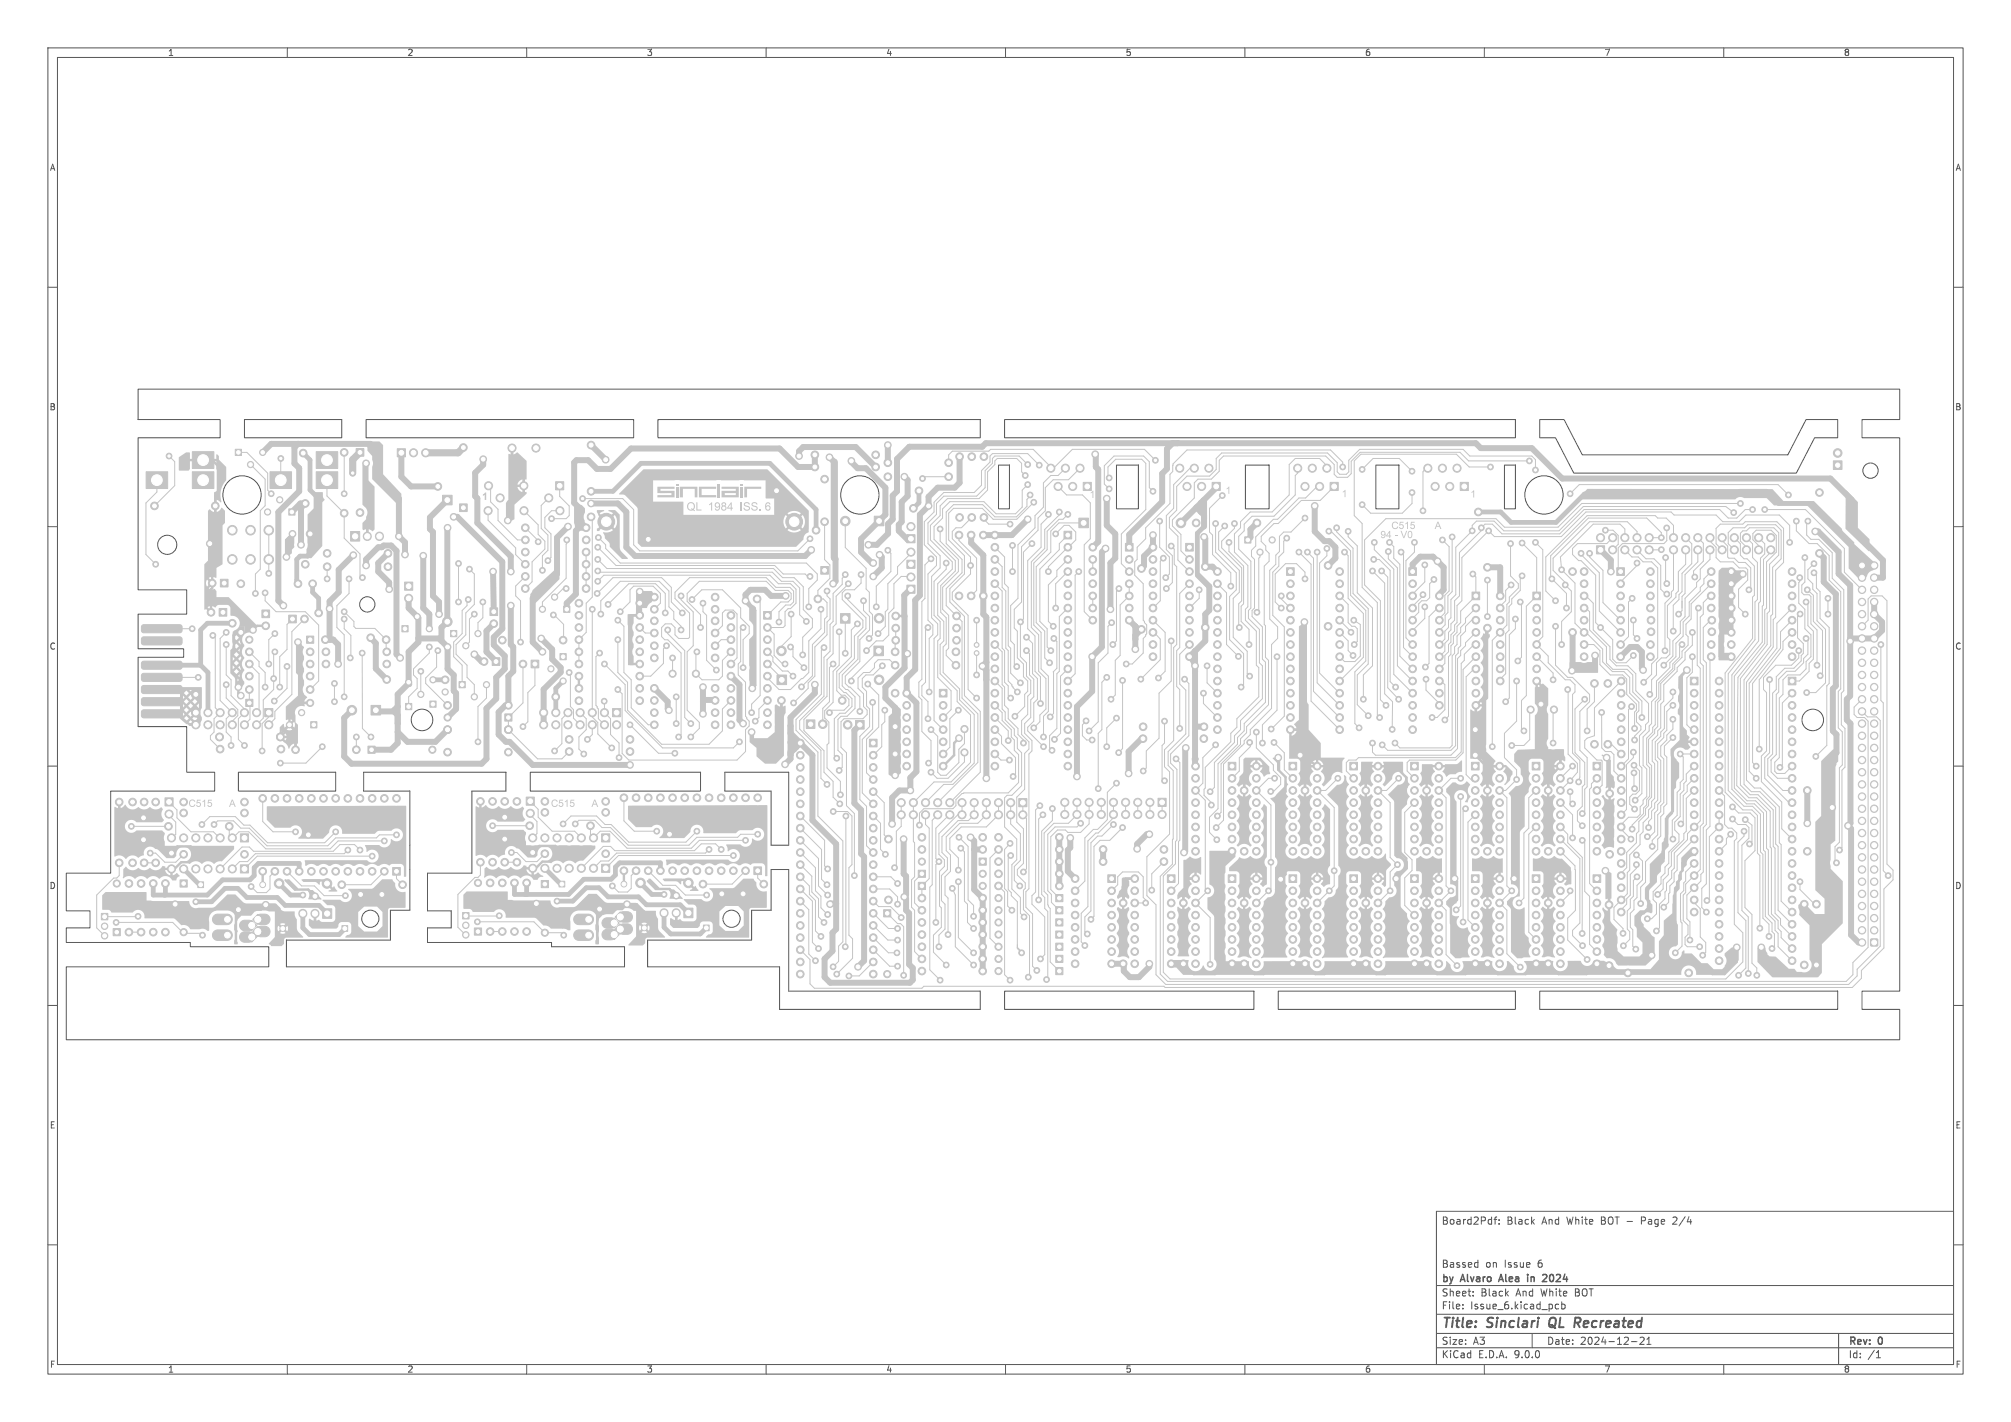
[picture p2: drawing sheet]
<svg xmlns="http://www.w3.org/2000/svg" width="420mm" height="297mm" viewBox="0 0 420 297" stroke-linecap="round" stroke-linejoin="round" font-family="sans-serif">
<defs><g id="words">
<g font-size="2.8" fill="#575757">
<text x="301" y="277.9">Title:</text>
<text x="310.6" y="277.9">Sinclari</text>
<text x="324.4" y="277.9">QL</text>
<text x="330.4" y="277.9">Recreated</text>
</g>
<g font-size="2.1" fill="#575757">
<text x="301" y="256">Board2Pdf:</text>
<text x="314.6" y="256">Black</text>
<text x="322.1" y="256">And</text>
<text x="327.4" y="256">White</text>
<text x="334.6" y="256">BOT -</text>
<text x="343.2" y="256">Page</text>
<text x="350" y="256">2/4</text>
<text x="301" y="268.2">by</text>
<text x="301" y="265">Bassed</text>
<text x="305.2" y="268.2">Alvaro</text>
<text x="310.2" y="265">on</text>
<text x="313.8" y="268.2">Alea</text>
<text x="314.2" y="265">Issue</text>
<text x="320.3" y="268.2">in</text>
<text x="321.3" y="265">6</text>
<text x="324.1" y="268.2">2024</text>
<text x="301" y="273.7">File:</text>
<text x="301" y="271">Sheet:</text>
<text x="307.1" y="273.7">Issue_6.kicad_pcb</text>
<text x="309.2" y="271">Black</text>
<text x="316.6" y="271">And</text>
<text x="321.9" y="271">White</text>
<text x="329.2" y="271">BOT</text>
<text x="301" y="281.1">Size:</text>
<text x="307.6" y="281.1">A3</text>
<text x="323" y="281.1">Date:</text>
<text x="330" y="281.1">2024-12-21</text>
<text x="386" y="281.3">Rev:</text>
<text x="392.4" y="281.3">0</text>
<text x="301" y="283.9">KiCad</text>
<text x="308.7" y="283.9">E.D.A.</text>
<text x="316.3" y="283.9">9.0.0</text>
<text x="386" y="283.9">Id:</text>
<text x="390.1" y="283.9">/1</text>
</g>
<g font-size="1.8" fill="#575757">
<text x="35" y="11.9">1</text>
<text x="85" y="11.9">2</text>
<text x="135" y="11.9">3</text>
<text x="185" y="11.9">4</text>
<text x="235" y="11.9">5</text>
<text x="285" y="11.9">6</text>
<text x="335" y="11.9">7</text>
<text x="385" y="11.9">8</text>
<text x="10.3" y="35.9">A</text>
<text x="408.3" y="35.9">A</text>
<text x="10.3" y="85.9">B</text>
<text x="408.2" y="85.9">B</text>
<text x="10.3" y="135.9">C</text>
<text x="408.2" y="135.9">C</text>
<text x="10.3" y="185.9">D</text>
<text x="408.2" y="185.9">D</text>
<text x="10.3" y="235.9">E</text>
<text x="408.3" y="235.9">E</text>
<text x="10.3" y="285.9">F</text>
<text x="35" y="286.9">1</text>
<text x="85" y="286.9">2</text>
<text x="135" y="286.9">3</text>
<text x="185" y="286.9">4</text>
<text x="235" y="286.9">5</text>
<text x="285" y="286.9">6</text>
<text x="335" y="286.9">7</text>
<text x="385" y="286.9">8</text>
<text x="408.3" y="285.9">F</text>
</g>
</g></defs>
<g fill="#c4c4c4">
<path d="M154.6 101.7h.6v2.2h-.6z"/>
<path d="M154.6 101h.6v.4h-.6z"/>
<path d="M142 101.7h3.7v2.2h-.6v-1.8h-2.5v1.8h-.6z"/>
<path d="M137.3 101.7h3.6v.4h-3v.4h3v1.4h-3.6v-.5h2.9v-.4h-2.9z"/>
<path d="M149.8 101h.6v2.9h-.6z"/>
<path d="M150.7 101.7h3.6v1.3h-2.9v.4h2.3v-.4h.6v.9h-3.6v-1.4h3v-.4h-3z"/>
<path d="M155.4 101.7h3.6v.4h-3v1.8h-.6z"/>
<path d="M141.2 101.7h.5v2.2h-.5z"/>
<path d="M146 101.7h3.6v.4h-3.1v1.3h3.1v.5h-3.6z"/>
<path d="M141.2 101h.5v.4h-.5z"/>
<path d="M290.9 109.2a.66 .66 0 0 1 1.1 .2h-.2a.55 .55 0 0 0-.9 .1 .55 .55 0 0 0 .5 .8l.3-.1 .1-.3 .2 .1a.74 .74 0 0 1-1.1 .3 .74 .74 0 0 1 0-1.1z"/>
<path d="M292.4 109h.7v.2h-.6l-.1 .4a.5 .5 0 0 1 .7 .2 .5 .5 0 0 1-.3 .7 .5 .5 0 0 1-.6-.4h.2a.32 .32 0 0 0 .5 .1 .32 .32 0 0 0 0-.5 .32 .32 0 0 0-.5 .1h-.2z"/>
<path d="M293.5 109.3l.5-.3v1.5h-.1v-1.2l-.4 .2z"/>
<path d="M294.7 109h.7v.2h-.6v.4a.5 .5 0 0 1 .7 .2 .5 .5 0 0 1-.4 .7 .5 .5 0 0 1-.6-.4h.2a.32 .32 0 0 0 .5 .1 .32 .32 0 0 0 0-.5 .32 .32 0 0 0-.5 .1h-.2z"/>
<path d="M300.2 109h.2l.4 .8h-.2l-.3-.6-.2 .6h.7l.2 .7h-.2l-.2-.5h-.6l-.2 .5h-.2z"/>
<path d="M280.4 102.7l.6-.4v1.5h-.2v-1.1l-.4 .2z"/>
<path d="M307.3 102.8l.6-.4v1.5h-.2v-1.2l-.4 .3z"/>
<path d="M227.8 102.9l.5-.4v1.5h-.1v-1.2l-.4 .3z"/>
<path d="M39.7 167.2a.66 .66 0 0 1 1.1 .2l-.2 .1a.55 .55 0 0 0-.9 .1 .55 .55 0 0 0 .5 .8l.3-.1 .1-.3h.2a.74 .74 0 0 1-1.1 .4 .74 .74 0 0 1 0-1.2z"/>
<path d="M41.2 167h.7v.2h-.6l-.1 .4a.5 .5 0 0 1 .7 .3 .5 .5 0 0 1-.3 .6 .5 .5 0 0 1-.6-.4h.2a.32 .32 0 0 0 .5 .1 .32 .32 0 0 0 0-.5 .32 .32 0 0 0-.5 .1h-.2z"/>
<path d="M42.3 167.4l.5-.4v1.5h-.1v-1.2l-.4 .3z"/>
<path d="M43.5 167h.7v.2h-.6v.4a.5 .5 0 0 1 .7 .3 .5 .5 0 0 1-.4 .6 .5 .5 0 0 1-.6-.4h.2a.32 .32 0 0 0 .5 .1 .32 .32 0 0 0 0-.5 .32 .32 0 0 0-.5 .1h-.2z"/>
<path d="M48.4 167h.2l.4 .9h-.2l-.3-.7-.2 .7h.7l.2 .6h-.2l-.2-.4h-.6l-.2 .4h-.2z"/>
<path d="M288.5 111a.5 .5 0 0 1 .6-.1 .5 .5 0 0 1 .3 .5h-.2a.3 .3 0 0 0-.5-.3 .3 .3 0 0 0 0 .5 .3 .3 0 0 0 .5-.2h.2a.62 .62 0 0 1-.1 .8 .62 .62 0 0 1-.8 .1l-.1-.3h.2a.34 .34 0 0 0 .5 .2 .34 .34 0 0 0 .1-.5 .48 .48 0 0 1-.7 0 .48 .48 0 0 1 0-.7z"/>
<path d="M290.2 110.9h.1v1h-.2v-.7l-.4 .7h.8v.1h-.2v.4h-.2v-.4h-.6z"/>
<path d="M291.3 111.8h.5v.1h-.5z"/>
<path d="M292.5 110.9h.2l.5 1.3 .5-1.3h.2l-.6 1.5h-.2z"/>
<path d="M294.1 111a.54 .54 0 0 1 .7 0 .54 .54 0 0 1 .2 .6h-.2a.37 .37 0 0 0-.3-.5 .37 .37 0 0 0-.3 .5 .37 .37 0 0 0 .3 .6 .37 .37 0 0 0 .3-.6h.2a.56 .56 0 0 1-.6 .8 .56 .56 0 0 1-.4-.8z"/>
<path d="M143.8 105.1a.83 .83 0 0 1 .9-.1 .83 .83 0 0 1 .4 .8h-.2a.64 .64 0 0 0-.9-.7 .64 .64 0 0 0-.2 1.1l.3 .2h.4l-.2-.1 .1-.2a.32 .32 0 0 0 .4 .1 .32 .32 0 0 0 .1-.4h.2v.3a.24 .24 0 0 0-.2 .3 .24 .24 0 0 0 .3 .2l-.1 .2-.3-.2a.93 .93 0 0 1-1.2-.3 .93 .93 0 0 1 .2-1.2z"/>
<path d="M145.4 104.9h.3v1.5h.8v.2h-1.1z"/>
<path d="M148.1 105.3l.6-.4v1.7h-.2v-1.3l-.4 .2z"/>
<path d="M149.4 105.1a.57 .57 0 0 1 .6-.1 .57 .57 0 0 1 .4 .5h-.2a.34 .34 0 0 0-.5-.3 .34 .34 0 0 0-.1 .6 .34 .34 0 0 0 .6-.3h.2a.74 .74 0 0 1-.1 .9 .74 .74 0 0 1-.9 .1l-.1-.3h.2a.39 .39 0 0 0 .5 .2 .39 .39 0 0 0 .2-.6 .55 .55 0 0 1-.8 .1 .55 .55 0 0 1 0-.8z"/>
<path d="M150.8 105h.6l.3 .3h-.3a.28 .28 0 0 0-.3-.2 .28 .28 0 0 0-.1 .4 .28 .28 0 0 0 .4-.1l.3-.1-.3 .4 .3 .4h-.2a.35 .35 0 0 0-.5-.3 .35 .35 0 0 0-.1 .6 .35 .35 0 0 0 .6-.2l.2-.1a.55 .55 0 0 1-.8 .5 .55 .55 0 0 1 0-.9l-.2-.3z"/>
<path d="M152.7 104.9h.1v1.1h-.2v-.7l-.5 .7h1v.2h-.3v.4h-.2v-.4h-.7v-.2z"/>
<path d="M154.7 104.9h.3v1.7h-.3z"/>
<path d="M155.5 105a.69 .69 0 0 1 1.1 .4h-.2a.38 .38 0 0 0-.5-.3 .38 .38 0 0 0-.3 .4 .86 .86 0 0 1 1 .8 .73 .73 0 0 1-.7 .4 .73 .73 0 0 1-.6-.6h.2a.45 .45 0 0 0 .5 .4 .45 .45 0 0 0 .4-.5l-.2-.1a.65 .65 0 0 1-.6-.2 .65 .65 0 0 1-.1-.7z"/>
<path d="M157.1 105a.69 .69 0 0 1 1.1 .4h-.2a.38 .38 0 0 0-.5-.3 .38 .38 0 0 0-.3 .4 .86 .86 0 0 1 1 .8 .73 .73 0 0 1-.7 .4 .73 .73 0 0 1-.6-.6h.2a.45 .45 0 0 0 .4 .4 .45 .45 0 0 0 .5-.5l-.2-.1a.65 .65 0 0 1-.6-.2 .65 .65 0 0 1-.1-.7z"/>
<path d="M158.6 106.4h.2v.2h-.2z"/>
<path d="M160 105h.7l.2 .4h-.2a.39 .39 0 0 0-.6-.2 .39 .39 0 0 0-.1 .5 .51 .51 0 0 1 .6-.2 .51 .51 0 0 1 .3 .6h-.2a.34 .34 0 0 0-.5-.3 .34 .34 0 0 0 0 .6 .34 .34 0 0 0 .5-.3h.2a.61 .61 0 0 1-.8 .5 .61 .61 0 0 1-.3-.9z"/>
<path d="M100.9 103.2l.4-.3h.2v1.5h-.3v-1.1l-.3 .3z"/>
<path d="M256.2 102l.5-.4v1.5h-.1v-1.1l-.4 .2z"/>
<path d="M115.4 167.2a.66 .66 0 0 1 1.1 .2l-.2 .1a.55 .55 0 0 0-.9 .1 .55 .55 0 0 0 .5 .8l.2-.1 .2-.3h.2a.74 .74 0 0 1-1.1 .4 .74 .74 0 0 1 0-1.2z"/>
<path d="M116.8 167h.8v.2h-.6l-.1 .4a.5 .5 0 0 1 .7 .3 .5 .5 0 0 1-.3 .6 .5 .5 0 0 1-.6-.4h.2a.32 .32 0 0 0 .4 .1 .32 .32 0 0 0 .1-.5 .32 .32 0 0 0-.5 .1h-.2z"/>
<path d="M118 167.4l.5-.4v1.5h-.2v-1.2l-.3 .3z"/>
<path d="M119.2 167h.7v.2h-.6l-.1 .4a.5 .5 0 0 1 .8 .3 .5 .5 0 0 1-.4 .6 .5 .5 0 0 1-.6-.4h.2a.32 .32 0 0 0 .5 .1 .32 .32 0 0 0 0-.5 .32 .32 0 0 0-.5 .1h-.2z"/>
<path d="M124.1 167h.2l.4 .9h-.2l-.3-.7-.2 .7h.7l.2 .6h-.2l-.2-.4h-.6l-.2 .4h-.2z"/>
</g>
<g fill="#c4c4c4" stroke="#c4c4c4" stroke-width=".21">
<path d="M142.8 189.7h1.9v2h-1.9z"/>
<path d="M60.3 128.5h1.6v1.6h-1.6z"/>
<path d="M40.2 94.3h4.5v3.5h-4.5z"/>
<path d="M40.2 98.5h4.5v3.5h-4.5z"/>
<path d="M30.5 98.5h4.5v3.5h-4.5z"/>
<path d="M71.4 193.3h1.2v1.2h-1.2z"/>
<path d="M191.8 181.7h1.5v1.5h-1.5z"/>
<path d="M50.2 174.2h1.7v1.7h-1.7z"/>
<path d="M21.2 190.8h1.3v1.3h-1.3z"/>
<path d="M191.8 184.3h1.5v1.5h-1.5z"/>
<path d="M281.9 159.2h1.6v1.6h-1.6z"/>
<path d="M46 121h1.6v1.6h-1.6z"/>
<path d="M128.5 191.5l1-1 1.1 1-1.1 1.1z"/>
<path d="M129.5 190.7l.6-.3h.9a1.1 1.1 0 0 1 1.1 1.1 1.1 1.1 0 0 1-1.1 1.1h-.8a1.1 1.1 0 0 1-1-.7 1.1 1.1 0 0 1 .3-1.2z"/>
<path d="M127.2 192.8l1.1-1.1 1 1.1-1 1z"/>
<path d="M126 192.1l.5-.4h1.1a1.1 1.1 0 0 1 1.1 1.1 1.1 1.1 0 0 1-1.1 1.1h-.8a1.1 1.1 0 0 1-1-.6 1.1 1.1 0 0 1 .2-1.2z"/>
<path d="M128.5 194.1l1-1.1 1.1 1.1-1.1 1z"/>
<path d="M129.5 193.2l.6-.2h.9a1.1 1.1 0 0 1 1.1 1.1 1.1 1.1 0 0 1-1.1 1.1h-.8a1.1 1.1 0 0 1-1-.8 1.1 1.1 0 0 1 .3-1.2z"/>
<path d="M127.2 195.2l1.1-1.1 1 1.1-1 1.1z"/>
<path d="M126 194.5l.5-.3 1.1-.1a1.1 1.1 0 0 1 1.1 1.1 1.1 1.1 0 0 1-1.1 1.1h-.8a1.1 1.1 0 0 1-1-.6 1.1 1.1 0 0 1 .2-1.2z"/>
<path d="M89.8 146.4h1.3v1.3h-1.3z"/>
<path d="M243.8 182.7h1.6v1.6h-1.6z"/>
<path d="M105.4 149.1h1.5v1.5h-1.5z"/>
<path d="M281.9 182.7h1.6v1.6h-1.6z"/>
<path d="M92.4 103.4h2v2h-2z"/>
<path d="M226.2 100.7h1.7v1.8h-1.7z"/>
<path d="M109.9 166.5h1.7v1.7h-1.7z"/>
<path d="M113 183.9h1.5v1.5h-1.5z"/>
<path d="M49.1 93.8h1.3v1.3h-1.3z"/>
<path d="M127.9 148h1.7v1.7h-1.7z"/>
<path d="M110.9 137.9h1.6v1.6h-1.6z"/>
<path d="M333.4 114h1.7v1.7h-1.7z"/>
<path d="M204.5 179.2h1.5v1.5h-1.5z"/>
<path d="M84.7 146.9h1.3v1.3h-1.3z"/>
<path d="M373.5 141.4h1.6v1.6h-1.6z"/>
<path d="M159.5 127.7h1.6v1.6h-1.6z"/>
<path d="M277.8 100.7h1.7v1.8h-1.7z"/>
<path d="M116.7 184.1h1.2v1.2h-1.2z"/>
<path d="M54.7 127.4h1.6v1.6h-1.6z"/>
<path d="M50.2 180.6h1.7v1.7h-1.7z"/>
<path d="M96 105.2h1.6v1.6h-1.6z"/>
<path d="M235 113.5h1.6v1.6h-1.6z"/>
<path d="M294.2 118.6h1.6v1.6h-1.6z"/>
<path d="M320 182.7h1.6v1.6h-1.6z"/>
<path d="M220.5 189.4h1.5v1.5h-1.5z"/>
<path d="M307.3 159.2h1.6v1.6h-1.6z"/>
<path d="M73.2 111h1.9v2h-1.9z"/>
<path d="M99.1 193.8h1.5v1.5h-1.5z"/>
<path d="M125.6 174.2h1.7v1.7h-1.7z"/>
<path d="M305 100.7h1.7v1.8h-1.7z"/>
<path d="M66 94.3h4.5v3.5h-4.5z"/>
<path d="M66 98.5h4.5v3.5h-4.5z"/>
<path d="M56.4 98.5h4.5v3.5h-4.5z"/>
<path d="M23.6 193.9h1.5v1.5h-1.5z"/>
<path d="M120.2 191.2l.6-.3h2.1a1.1 1.1 0 0 1 1.1 1.1 1.1 1.1 0 0 1-1.1 1.1h-2a1.1 1.1 0 0 1-1-.7 1.1 1.1 0 0 1 .3-1.2z"/>
<path d="M120.1 194.6l.7-.4h2.1a1.1 1.1 0 0 1 1.1 1.1 1.1 1.1 0 0 1-1.1 1.1h-2a1.1 1.1 0 0 1-1-.6 1.1 1.1 0 0 1 .2-1.2z"/>
<path d="M382.9 96.3h1.8v1.8h-1.8z"/>
<path d="M220.5 194.4h1.5v1.5h-1.5z"/>
<path d="M29.7 130.6l.3-.1h7.6l.4 .4v.9l-.1 .2-.4 .2h-7.6l-.4-.4v-.9z"/>
<path d="M29.7 133.2l.3-.2h7.6l.4 .4v.9l-.1 .3-.4 .1h-7.6l-.4-.4v-.9z"/>
<path d="M29.7 138.2l.3-.1h7.6l.4 .4v.9l-.1 .2-.4 .2h-7.6l-.4-.4v-.9z"/>
<path d="M29.7 140.8l.3-.2h7.6l.4 .4v.9l-.1 .3-.4 .1h-7.6l-.4-.4v-.9z"/>
<path d="M29.7 143.3l.3-.1h7.6l.4 .4v.9l-.1 .2-.4 .2h-7.6l-.4-.4v-.9z"/>
<path d="M29.7 145.9l.3-.2h7.6l.4 .4v.9l-.1 .3-.4 .1h-7.6l-.4-.4v-.9z"/>
<path d="M29.7 148.4l.3-.2 7.6 .1 .4 .3v1l-.1 .2-.4 .1h-7.6l-.4-.3v-1z"/>
<path d="M178.7 150.5h1.8v1.8h-1.8z"/>
<path d="M196.2 144h1.6v1.6h-1.6z"/>
<path d="M337.7 118.6h1.6v1.6h-1.6z"/>
<path d="M82 181.2h1.6v1.6h-1.6z"/>
<path d="M116 100.6h1.7v1.7h-1.7z"/>
<path d="M64.9 150.7h1.3v1.3h-1.3z"/>
<path d="M64 132.9h1.5v1.5h-1.5z"/>
<path d="M256.5 159.2h1.6v1.6h-1.6z"/>
<path d="M83 93.7h1.7v1.7h-1.7z"/>
<path d="M96.6 190.6h1.4v1.3h-1.4z"/>
<path d="M45.8 127.1h1.6v1.6h-1.6z"/>
<path d="M67.4 189.8h1.9v2h-1.9z"/>
<path d="M269.2 159.2h1.6v1.6h-1.6z"/>
<path d="M332.7 182.7h1.6v1.6h-1.6z"/>
<path d="M175.5 128.2h2v2h-2z"/>
<path d="M157.4 181.1h1.6v1.6h-1.6z"/>
<path d="M77.5 147.3h2v2h-2z"/>
<path d="M162.3 141h2v2h-2z"/>
<path d="M94.1 131.7h1.3v1.3h-1.3z"/>
<path d="M34.5 166.6h1.7v1.7h-1.7z"/>
<path d="M222.2 111h1.6v1.6h-1.6z"/>
<path d="M117 136.5h1.3v1.3h-1.3z"/>
<path d="M168.4 150.4h1.8v1.8h-1.8z"/>
<path d="M146.9 193.2h1.2v1.2h-1.2z"/>
<path d="M241.8 166.7h1.7v1.7h-1.7z"/>
<path d="M220.5 202.1h1.5v1.5h-1.5z"/>
<path d="M253.1 100.7h1.8v1.8h-1.8z"/>
<path d="M294.6 159.2h1.6v1.6h-1.6z"/>
<path d="M307.3 182.7h1.6v1.6h-1.6z"/>
<path d="M332.7 159.2h1.6v1.6h-1.6z"/>
<path d="M189.4 111.7h1.7v1.7h-1.7z"/>
<path d="M220.5 191.9h1.5v1.5h-1.5z"/>
<path d="M95.9 142.4h1.3v1.3h-1.3z"/>
<path d="M390.7 196.1h1.4v1.5h-1.4z"/>
<path d="M220.5 197h1.5v1.5h-1.5z"/>
<path d="M294.6 182.7h1.6v1.6h-1.6z"/>
<path d="M41.3 184.2h1.2v1.2h-1.2z"/>
<path d="M268.7 118.6h1.6v1.6h-1.6z"/>
<path d="M84.5 121.6h1.7v1.7h-1.7z"/>
<path d="M220.5 199.5h1.5v1.5h-1.5z"/>
<path d="M184.5 190h1.5v1.5h-1.5z"/>
<path d="M320 159.2h1.6v1.6h-1.6z"/>
<path d="M52.8 192l1-1 1.1 1-1.1 1.1z"/>
<path d="M53.6 191.3l.6-.3 1.1-.1a1.1 1.1 0 0 1 1.1 1.1 1.1 1.1 0 0 1-1.1 1.1h-.8a1.1 1.1 0 0 1-1-.6 1.1 1.1 0 0 1 .1-1.2z"/>
<path d="M51.5 193.3l1.1-1.1 1 1.1-1 1.1z"/>
<path d="M50.3 192.6l.5-.4h1.1a1.1 1.1 0 0 1 1.1 1.1 1.1 1.1 0 0 1-1.1 1.1h-.8a1.1 1.1 0 0 1-1-.6 1.1 1.1 0 0 1 .2-1.2z"/>
<path d="M53.8 193.5l1.1 1.1-1.1 1-1-1z"/>
<path d="M53.6 193.9l.6-.4h1.1a1.1 1.1 0 0 1 1.1 1.1 1.1 1.1 0 0 1-1.1 1.1h-.8a1.1 1.1 0 0 1-1-.7 1.1 1.1 0 0 1 .1-1.1z"/>
<path d="M51.5 195.7l1.1-1.1 1 1.1-1 1.1z"/>
<path d="M50.3 195l.5-.3 1.1-.1a1.1 1.1 0 0 1 1.1 1.1 1.1 1.1 0 0 1-1.1 1.1h-.8a1.1 1.1 0 0 1-1-.6 1.1 1.1 0 0 1 .2-1.2z"/>
<path d="M44.8 191.2l.5-.3h2.1a1.1 1.1 0 0 1 1.1 1.1 1.1 1.1 0 0 1-1.1 1.1h-1.9a1.1 1.1 0 0 1-1.1-.7 1.1 1.1 0 0 1 .4-1.2z"/>
<path d="M44.8 194.5l.5-.3h2.1a1.1 1.1 0 0 1 1.1 1.1 1.1 1.1 0 0 1-1.1 1.1h-1.9a1.1 1.1 0 0 1-1.1-.7 1.1 1.1 0 0 1 .4-1.2z"/>
<path d="M182.6 107.8h2v2h-2z"/>
<path d="M60.3 106.3h1.3v1.3h-1.3z"/>
<path d="M102.8 137.4h1.6v1.6h-1.6z"/>
<path d="M125.6 180.5h1.7v1.7h-1.7z"/>
<path d="M307.4 123.7h1.6v1.6h-1.6z"/>
<path d="M353 141.4h1.6v1.6h-1.6z"/>
<path d="M55.3 148h1.7v1.7h-1.7z"/>
<path d="M212.8 166.8h1.7v1.7h-1.7z"/>
<path d="M225.3 108.2h2v2h-2z"/>
<path d="M220.5 186.8h1.5v1.5h-1.5z"/>
<path d="M171.4 118.3h1.6v1.6h-1.6z"/>
<path d="M247.6 113.5h1.6v1.6h-1.6z"/>
<path d="M117.7 126.6h1.3v1.3h-1.3z"/>
<path d="M102.3 127h1.6v1.6h-1.6z"/>
<path d="M83.9 130.7h1.3v1.3h-1.3z"/>
<path d="M320.1 123.7h1.6v1.6h-1.6z"/>
<path d="M74.4 93.7h1.6v1.6h-1.6z"/>
<path d="M269.2 182.7h1.6v1.6h-1.6z"/>
<path d="M231.4 182.7h1.6v1.6h-1.6z"/>
<path d="M189.4 117h1.7v1.7h-1.7z"/>
<path d="M76.8 155.8h1.5v1.5h-1.5z"/>
<path d="M260 112.1h1.3v1.3h-1.3z"/>
<path d="M182.5 134.9h2v2h-2z"/>
<path d="M51.3 146.1h1.5v1.5h-1.5z"/>
<path d="M37.6 183.8h1.5v1.5h-1.5z"/>
<path d="M181.6 154.4h1.6v1.6h-1.6z"/>
<path d="M189.4 122.2h1.7v1.7h-1.7z"/>
<path d="M256.5 182.7h1.6v1.6h-1.6z"/>
<circle cx="361.6" cy="137.2" r=".8"/>
<circle cx="374.3" cy="137.2" r=".8"/>
<circle cx="63.6" cy="129.3" r=".8"/>
<circle cx="122.4" cy="115.3" r=".8"/>
<circle cx="109.7" cy="115.3" r=".8"/>
<circle cx="208.5" cy="185" r=".8"/>
<circle cx="221.2" cy="185" r=".8"/>
<circle cx="136.7" cy="137.4" r=".8"/>
<circle cx="149.4" cy="137.4" r=".8"/>
<circle cx="59.1" cy="193.9" r=".6"/>
<circle cx="205.2" cy="182.5" r=".75"/>
<circle cx="48.5" cy="175" r=".85"/>
<circle cx="46" cy="175" r=".85"/>
<circle cx="43.4" cy="175" r=".85"/>
<circle cx="40.9" cy="175" r=".85"/>
<circle cx="38.4" cy="175" r=".85"/>
<circle cx="35.8" cy="175" r=".85"/>
<circle cx="175.9" cy="146.3" r=".8"/>
<circle cx="163.2" cy="146.3" r=".8"/>
<circle cx="186.9" cy="138.9" r=".8"/>
<circle cx="199.6" cy="138.9" r=".8"/>
<circle cx="192.5" cy="195.2" r=".8"/>
<circle cx="205.2" cy="195.2" r=".8"/>
<circle cx="21.8" cy="193.5" r=".67"/>
<circle cx="21.8" cy="195.5" r=".67"/>
<circle cx="205.2" cy="185" r=".75"/>
<circle cx="282.7" cy="162.6" r=".8"/>
<circle cx="282.7" cy="165.1" r=".8"/>
<circle cx="282.7" cy="167.6" r=".8"/>
<circle cx="282.7" cy="170.2" r=".8"/>
<circle cx="282.7" cy="172.7" r=".8"/>
<circle cx="282.7" cy="175.3" r=".8"/>
<circle cx="282.7" cy="177.8" r=".8"/>
<circle cx="275.1" cy="177.8" r=".8"/>
<circle cx="275.1" cy="175.3" r=".8"/>
<circle cx="275.1" cy="172.7" r=".8"/>
<circle cx="275.1" cy="170.2" r=".8"/>
<circle cx="275.1" cy="167.6" r=".8"/>
<circle cx="275.1" cy="165.1" r=".8"/>
<circle cx="275.1" cy="162.6" r=".8"/>
<circle cx="275.1" cy="160" r=".8"/>
<circle cx="185.4" cy="96.6" r=".8"/>
<circle cx="198.1" cy="96.6" r=".8"/>
<circle cx="44.3" cy="121.8" r=".8"/>
<circle cx="344.7" cy="134.6" r=".8"/>
<circle cx="357.4" cy="134.6" r=".8"/>
<circle cx="113.8" cy="167.4" r=".8"/>
<circle cx="126.5" cy="167.4" r=".8"/>
<circle cx="272.5" cy="201.3" r=".8"/>
<circle cx="272.5" cy="188.6" r=".8"/>
<circle cx="64.8" cy="141.2" r=".8"/>
<circle cx="52.1" cy="141.2" r=".8"/>
<circle cx="133.6" cy="143.8" r=".8"/>
<circle cx="120.9" cy="143.8" r=".8"/>
<circle cx="185.4" cy="99.6" r=".8"/>
<circle cx="198.1" cy="99.6" r=".8"/>
<circle cx="100.3" cy="180.1" r=".8"/>
<circle cx="100.3" cy="167.4" r=".8"/>
<circle cx="93" cy="144.5" r=".65"/>
<circle cx="90.4" cy="142" r=".65"/>
<circle cx="122.4" cy="120.4" r=".8"/>
<circle cx="109.7" cy="120.4" r=".8"/>
<circle cx="199.8" cy="128.7" r=".8"/>
<circle cx="187.1" cy="128.7" r=".8"/>
<circle cx="192.5" cy="197.7" r=".8"/>
<circle cx="205.2" cy="197.7" r=".8"/>
<circle cx="244.6" cy="186.1" r=".8"/>
<circle cx="244.6" cy="188.6" r=".8"/>
<circle cx="244.6" cy="191.1" r=".8"/>
<circle cx="244.6" cy="193.7" r=".8"/>
<circle cx="244.6" cy="196.2" r=".8"/>
<circle cx="244.6" cy="198.8" r=".8"/>
<circle cx="244.6" cy="201.3" r=".8"/>
<circle cx="237" cy="201.3" r=".8"/>
<circle cx="237" cy="198.8" r=".8"/>
<circle cx="237" cy="196.2" r=".8"/>
<circle cx="237" cy="193.7" r=".8"/>
<circle cx="237" cy="191.1" r=".8"/>
<circle cx="237" cy="188.6" r=".8"/>
<circle cx="237" cy="186.1" r=".8"/>
<circle cx="237" cy="183.5" r=".8"/>
<circle cx="202.8" cy="124.5" r=".8"/>
<circle cx="202.8" cy="111.8" r=".8"/>
<circle cx="93.5" cy="152.4" r=".8"/>
<circle cx="106.2" cy="152.4" r=".8"/>
<circle cx="93.5" cy="149.9" r=".75"/>
<circle cx="104.9" cy="133.7" r=".8"/>
<circle cx="117.6" cy="133.7" r=".8"/>
<circle cx="282.7" cy="186.1" r=".8"/>
<circle cx="282.7" cy="188.6" r=".8"/>
<circle cx="282.7" cy="191.1" r=".8"/>
<circle cx="282.7" cy="193.7" r=".8"/>
<circle cx="282.7" cy="196.2" r=".8"/>
<circle cx="282.7" cy="198.8" r=".8"/>
<circle cx="282.7" cy="201.3" r=".8"/>
<circle cx="275.1" cy="201.3" r=".8"/>
<circle cx="275.1" cy="198.8" r=".8"/>
<circle cx="275.1" cy="196.2" r=".8"/>
<circle cx="275.1" cy="193.7" r=".8"/>
<circle cx="275.1" cy="191.1" r=".8"/>
<circle cx="275.1" cy="188.6" r=".8"/>
<circle cx="275.1" cy="186.1" r=".8"/>
<circle cx="275.1" cy="183.5" r=".8"/>
<circle cx="323.3" cy="201.3" r=".8"/>
<circle cx="323.3" cy="188.6" r=".8"/>
<circle cx="24.9" cy="180.2" r=".8"/>
<circle cx="24.9" cy="167.5" r=".8"/>
<circle cx="131.6" cy="157" r=".8"/>
<circle cx="118.9" cy="157" r=".8"/>
<circle cx="93.4" cy="129.8" r="1"/>
<circle cx="247.1" cy="201.3" r=".8"/>
<circle cx="247.1" cy="188.6" r=".8"/>
<circle cx="225.6" cy="97.8" r=".85"/>
<circle cx="224" cy="101.6" r=".85"/>
<circle cx="222.5" cy="97.8" r=".85"/>
<circle cx="221" cy="101.6" r=".85"/>
<circle cx="219.5" cy="97.8" r=".85"/>
<circle cx="110.7" cy="169.9" r=".85"/>
<circle cx="380" cy="115.6" r=".8"/>
<circle cx="380" cy="102.9" r=".8"/>
<circle cx="113.8" cy="194.8" r=".75"/>
<circle cx="52.3" cy="97" r=".65"/>
<circle cx="54.9" cy="94.5" r=".65"/>
<circle cx="238.4" cy="118.7" r=".8"/>
<circle cx="238.4" cy="131.4" r=".8"/>
<circle cx="200.4" cy="95.4" r=".8"/>
<circle cx="200.4" cy="108.1" r=".8"/>
<circle cx="126.2" cy="148.8" r=".85"/>
<circle cx="123.7" cy="148.8" r=".85"/>
<circle cx="121.2" cy="148.8" r=".85"/>
<circle cx="118.6" cy="148.8" r=".85"/>
<circle cx="116.1" cy="148.8" r=".85"/>
<circle cx="113.5" cy="148.8" r=".85"/>
<circle cx="128.8" cy="151.4" r=".85"/>
<circle cx="126.2" cy="151.4" r=".85"/>
<circle cx="123.7" cy="151.4" r=".85"/>
<circle cx="121.2" cy="151.4" r=".85"/>
<circle cx="118.6" cy="151.4" r=".85"/>
<circle cx="116.1" cy="151.4" r=".85"/>
<circle cx="113.5" cy="151.4" r=".85"/>
<circle cx="208.5" cy="182.5" r=".8"/>
<circle cx="221.2" cy="182.5" r=".8"/>
<circle cx="109.2" cy="138.7" r=".8"/>
<circle cx="334.3" cy="112.3" r=".85"/>
<circle cx="336.8" cy="114.8" r=".85"/>
<circle cx="336.8" cy="112.3" r=".85"/>
<circle cx="339.3" cy="114.8" r=".85"/>
<circle cx="339.3" cy="112.3" r=".85"/>
<circle cx="341.9" cy="114.8" r=".85"/>
<circle cx="341.9" cy="112.3" r=".85"/>
<circle cx="344.4" cy="114.8" r=".85"/>
<circle cx="344.4" cy="112.3" r=".85"/>
<circle cx="349.5" cy="114.8" r=".85"/>
<circle cx="349.5" cy="112.3" r=".85"/>
<circle cx="352" cy="114.8" r=".85"/>
<circle cx="352" cy="112.3" r=".85"/>
<circle cx="354.6" cy="114.8" r=".85"/>
<circle cx="354.6" cy="112.3" r=".85"/>
<circle cx="357.1" cy="114.8" r=".85"/>
<circle cx="357.1" cy="112.3" r=".85"/>
<circle cx="359.7" cy="114.8" r=".85"/>
<circle cx="359.7" cy="112.3" r=".85"/>
<circle cx="362.2" cy="114.8" r=".85"/>
<circle cx="362.2" cy="112.3" r=".85"/>
<circle cx="364.7" cy="114.8" r=".85"/>
<circle cx="364.7" cy="112.3" r=".85"/>
<circle cx="367.3" cy="114.8" r=".85"/>
<circle cx="367.3" cy="112.3" r=".85"/>
<circle cx="369.8" cy="114.8" r=".85"/>
<circle cx="369.8" cy="112.3" r=".85"/>
<circle cx="107.9" cy="180.1" r=".8"/>
<circle cx="107.9" cy="167.4" r=".8"/>
<circle cx="344.8" cy="129.5" r=".8"/>
<circle cx="357.5" cy="129.5" r=".8"/>
<circle cx="51.1" cy="169.8" r=".8"/>
<circle cx="38.4" cy="169.8" r=".8"/>
<circle cx="133.6" cy="138.7" r=".8"/>
<circle cx="120.9" cy="138.7" r=".8"/>
<circle cx="192.5" cy="180" r=".75"/>
<circle cx="149.4" cy="124.7" r=".8"/>
<circle cx="136.7" cy="124.7" r=".8"/>
<circle cx="87.9" cy="145" r=".65"/>
<circle cx="85.3" cy="142.5" r=".65"/>
<circle cx="374.3" cy="144.8" r=".8"/>
<circle cx="374.3" cy="147.3" r=".8"/>
<circle cx="374.3" cy="149.9" r=".8"/>
<circle cx="374.3" cy="152.4" r=".8"/>
<circle cx="374.3" cy="154.9" r=".8"/>
<circle cx="374.3" cy="157.5" r=".8"/>
<circle cx="374.3" cy="160" r=".8"/>
<circle cx="374.3" cy="162.6" r=".8"/>
<circle cx="374.3" cy="165.1" r=".8"/>
<circle cx="374.3" cy="167.6" r=".8"/>
<circle cx="374.3" cy="170.2" r=".8"/>
<circle cx="374.3" cy="172.7" r=".8"/>
<circle cx="374.3" cy="175.3" r=".8"/>
<circle cx="374.3" cy="177.8" r=".8"/>
<circle cx="374.3" cy="180.3" r=".8"/>
<circle cx="374.3" cy="182.9" r=".8"/>
<circle cx="374.3" cy="185.4" r=".8"/>
<circle cx="374.3" cy="188" r=".8"/>
<circle cx="374.3" cy="190.5" r=".8"/>
<circle cx="374.3" cy="193" r=".8"/>
<circle cx="374.3" cy="195.6" r=".8"/>
<circle cx="374.3" cy="198.1" r=".8"/>
<circle cx="374.3" cy="200.7" r=".8"/>
<circle cx="359" cy="200.7" r=".8"/>
<circle cx="359" cy="198.1" r=".8"/>
<circle cx="359" cy="195.6" r=".8"/>
<circle cx="359" cy="193" r=".8"/>
<circle cx="359" cy="190.5" r=".8"/>
<circle cx="359" cy="188" r=".8"/>
<circle cx="359" cy="185.4" r=".8"/>
<circle cx="359" cy="182.9" r=".8"/>
<circle cx="359" cy="180.3" r=".8"/>
<circle cx="359" cy="177.8" r=".8"/>
<circle cx="359" cy="175.3" r=".8"/>
<circle cx="359" cy="172.7" r=".8"/>
<circle cx="359" cy="170.2" r=".8"/>
<circle cx="359" cy="167.6" r=".8"/>
<circle cx="359" cy="165.1" r=".8"/>
<circle cx="359" cy="162.6" r=".8"/>
<circle cx="359" cy="160" r=".8"/>
<circle cx="359" cy="157.5" r=".8"/>
<circle cx="359" cy="154.9" r=".8"/>
<circle cx="359" cy="152.4" r=".8"/>
<circle cx="359" cy="149.9" r=".8"/>
<circle cx="359" cy="147.3" r=".8"/>
<circle cx="359" cy="144.8" r=".8"/>
<circle cx="359" cy="142.2" r=".8"/>
<circle cx="58.5" cy="153.9" r=".8"/>
<circle cx="45.8" cy="153.9" r=".8"/>
<circle cx="160.3" cy="131.1" r=".8"/>
<circle cx="160.3" cy="133.6" r=".8"/>
<circle cx="160.3" cy="136.1" r=".8"/>
<circle cx="160.3" cy="138.7" r=".8"/>
<circle cx="160.3" cy="141.2" r=".8"/>
<circle cx="160.3" cy="143.8" r=".8"/>
<circle cx="160.3" cy="146.3" r=".8"/>
<circle cx="160.3" cy="148.8" r=".8"/>
<circle cx="160.3" cy="151.4" r=".8"/>
<circle cx="152.7" cy="151.4" r=".8"/>
<circle cx="152.7" cy="148.8" r=".8"/>
<circle cx="152.7" cy="146.3" r=".8"/>
<circle cx="152.7" cy="143.8" r=".8"/>
<circle cx="152.7" cy="141.2" r=".8"/>
<circle cx="152.7" cy="138.7" r=".8"/>
<circle cx="152.7" cy="136.1" r=".8"/>
<circle cx="152.7" cy="133.6" r=".8"/>
<circle cx="152.7" cy="131.1" r=".8"/>
<circle cx="152.7" cy="128.5" r=".8"/>
<circle cx="234.6" cy="201.3" r=".8"/>
<circle cx="234.6" cy="188.6" r=".8"/>
<circle cx="277.1" cy="97.8" r=".85"/>
<circle cx="275.6" cy="101.6" r=".85"/>
<circle cx="274.1" cy="97.8" r=".85"/>
<circle cx="272.5" cy="101.6" r=".85"/>
<circle cx="271" cy="97.8" r=".85"/>
<circle cx="130.3" cy="184.7" r=".6"/>
<circle cx="149.4" cy="143.8" r=".8"/>
<circle cx="136.7" cy="143.8" r=".8"/>
<circle cx="55.5" cy="130.7" r=".8"/>
<circle cx="192.5" cy="202.8" r=".8"/>
<circle cx="205.2" cy="202.8" r=".8"/>
<circle cx="113.8" cy="178.3" r=".8"/>
<circle cx="126.5" cy="178.3" r=".8"/>
<circle cx="74.4" cy="156.6" r=".8"/>
<circle cx="61.7" cy="156.6" r=".8"/>
<circle cx="182.9" cy="95" r=".8"/>
<circle cx="170.2" cy="95" r=".8"/>
<circle cx="192.5" cy="190.1" r=".8"/>
<circle cx="205.2" cy="190.1" r=".8"/>
<circle cx="122.4" cy="117.8" r=".8"/>
<circle cx="109.7" cy="117.8" r=".8"/>
<circle cx="277.4" cy="118.1" r=".8"/>
<circle cx="277.4" cy="130.8" r=".8"/>
<circle cx="204" cy="136.4" r=".5"/>
<circle cx="204" cy="134.7" r=".5"/>
<circle cx="50.3" cy="121.9" r=".8"/>
<circle cx="65.3" cy="121.9" r=".8"/>
<circle cx="64.8" cy="144" r=".8"/>
<circle cx="52.1" cy="144" r=".8"/>
<circle cx="344.8" cy="132" r=".8"/>
<circle cx="357.5" cy="132" r=".8"/>
<circle cx="149.4" cy="129.7" r=".8"/>
<circle cx="136.7" cy="129.7" r=".8"/>
<circle cx="158.1" cy="125.1" r=".8"/>
<circle cx="170.8" cy="125.1" r=".8"/>
<circle cx="104.9" cy="184.4" r=".8"/>
<circle cx="104.9" cy="194.6" r=".8"/>
<circle cx="48.5" cy="181.5" r=".85"/>
<circle cx="46" cy="181.5" r=".85"/>
<circle cx="43.4" cy="181.5" r=".85"/>
<circle cx="40.9" cy="181.5" r=".85"/>
<circle cx="38.4" cy="181.5" r=".85"/>
<circle cx="35.8" cy="181.5" r=".85"/>
<circle cx="32.3" cy="105.7" r=".8"/>
<circle cx="45" cy="105.7" r=".8"/>
<circle cx="96.8" cy="93.5" r=".8"/>
<circle cx="199.8" cy="131.2" r=".8"/>
<circle cx="187.1" cy="131.2" r=".8"/>
<circle cx="259.8" cy="177.8" r=".8"/>
<circle cx="259.8" cy="165.1" r=".8"/>
<circle cx="202.9" cy="108.1" r=".8"/>
<circle cx="202.9" cy="95.4" r=".8"/>
<circle cx="235.8" cy="116.8" r=".8"/>
<circle cx="235.8" cy="119.4" r=".8"/>
<circle cx="235.8" cy="121.9" r=".8"/>
<circle cx="235.8" cy="124.5" r=".8"/>
<circle cx="235.8" cy="127" r=".8"/>
<circle cx="235.8" cy="129.5" r=".8"/>
<circle cx="228.2" cy="129.5" r=".8"/>
<circle cx="228.2" cy="127" r=".8"/>
<circle cx="228.2" cy="124.5" r=".8"/>
<circle cx="228.2" cy="121.9" r=".8"/>
<circle cx="228.2" cy="119.4" r=".8"/>
<circle cx="228.2" cy="116.8" r=".8"/>
<circle cx="228.2" cy="114.3" r=".8"/>
<circle cx="80.8" cy="136.1" r=".8"/>
<circle cx="68.1" cy="136.1" r=".8"/>
<circle cx="295" cy="121.9" r=".8"/>
<circle cx="295" cy="124.5" r=".8"/>
<circle cx="295" cy="127" r=".8"/>
<circle cx="295" cy="129.5" r=".8"/>
<circle cx="295" cy="132.1" r=".8"/>
<circle cx="295" cy="134.6" r=".8"/>
<circle cx="295" cy="137.2" r=".8"/>
<circle cx="295" cy="139.7" r=".8"/>
<circle cx="295" cy="142.2" r=".8"/>
<circle cx="295" cy="144.8" r=".8"/>
<circle cx="295" cy="147.3" r=".8"/>
<circle cx="295" cy="149.9" r=".8"/>
<circle cx="295" cy="152.4" r=".8"/>
<circle cx="279.8" cy="152.4" r=".8"/>
<circle cx="279.8" cy="149.9" r=".8"/>
<circle cx="279.8" cy="147.3" r=".8"/>
<circle cx="279.8" cy="144.8" r=".8"/>
<circle cx="279.8" cy="142.2" r=".8"/>
<circle cx="279.8" cy="139.7" r=".8"/>
<circle cx="279.8" cy="137.2" r=".8"/>
<circle cx="279.8" cy="134.6" r=".8"/>
<circle cx="279.8" cy="132.1" r=".8"/>
<circle cx="279.8" cy="129.5" r=".8"/>
<circle cx="279.8" cy="127" r=".8"/>
<circle cx="279.8" cy="124.5" r=".8"/>
<circle cx="279.8" cy="121.9" r=".8"/>
<circle cx="279.8" cy="119.4" r=".8"/>
<circle cx="320.8" cy="186.1" r=".8"/>
<circle cx="320.8" cy="188.6" r=".8"/>
<circle cx="320.8" cy="191.1" r=".8"/>
<circle cx="320.8" cy="193.7" r=".8"/>
<circle cx="320.8" cy="196.2" r=".8"/>
<circle cx="320.8" cy="198.8" r=".8"/>
<circle cx="320.8" cy="201.3" r=".8"/>
<circle cx="313.2" cy="201.3" r=".8"/>
<circle cx="313.2" cy="198.8" r=".8"/>
<circle cx="313.2" cy="196.2" r=".8"/>
<circle cx="313.2" cy="193.7" r=".8"/>
<circle cx="313.2" cy="191.1" r=".8"/>
<circle cx="313.2" cy="188.6" r=".8"/>
<circle cx="313.2" cy="186.1" r=".8"/>
<circle cx="313.2" cy="183.5" r=".8"/>
<circle cx="149.4" cy="132.2" r=".8"/>
<circle cx="136.7" cy="132.2" r=".8"/>
<circle cx="34.5" cy="194.7" r=".8"/>
<circle cx="34.5" cy="184.5" r=".8"/>
<circle cx="81" cy="115.6" r=".8"/>
<circle cx="68.3" cy="115.6" r=".8"/>
<circle cx="93.5" cy="147.3" r=".8"/>
<circle cx="106.2" cy="147.3" r=".8"/>
<circle cx="208.5" cy="190.1" r=".75"/>
<circle cx="344.7" cy="127" r=".8"/>
<circle cx="357.4" cy="127" r=".8"/>
<circle cx="308.1" cy="162.6" r=".8"/>
<circle cx="308.1" cy="165.1" r=".8"/>
<circle cx="308.1" cy="167.6" r=".8"/>
<circle cx="308.1" cy="170.2" r=".8"/>
<circle cx="308.1" cy="172.7" r=".8"/>
<circle cx="308.1" cy="175.3" r=".8"/>
<circle cx="308.1" cy="177.8" r=".8"/>
<circle cx="300.5" cy="177.8" r=".8"/>
<circle cx="300.5" cy="175.3" r=".8"/>
<circle cx="300.5" cy="172.7" r=".8"/>
<circle cx="300.5" cy="170.2" r=".8"/>
<circle cx="300.5" cy="167.6" r=".8"/>
<circle cx="300.5" cy="165.1" r=".8"/>
<circle cx="300.5" cy="162.6" r=".8"/>
<circle cx="300.5" cy="160" r=".8"/>
<circle cx="133.6" cy="131.1" r=".8"/>
<circle cx="120.9" cy="131.1" r=".8"/>
<circle cx="99.8" cy="184.4" r=".75"/>
<circle cx="124" cy="175" r=".85"/>
<circle cx="121.4" cy="175" r=".85"/>
<circle cx="118.9" cy="175" r=".85"/>
<circle cx="116.3" cy="175" r=".85"/>
<circle cx="113.8" cy="175" r=".85"/>
<circle cx="111.3" cy="175" r=".85"/>
<circle cx="304.3" cy="97.8" r=".85"/>
<circle cx="302.8" cy="101.6" r=".85"/>
<circle cx="301.2" cy="97.8" r=".85"/>
<circle cx="299.7" cy="101.6" r=".85"/>
<circle cx="298.2" cy="97.8" r=".85"/>
<circle cx="109.7" cy="112.8" r=".8"/>
<circle cx="122.4" cy="112.8" r=".8"/>
<circle cx="136.7" cy="151.4" r=".8"/>
<circle cx="149.4" cy="151.4" r=".8"/>
<circle cx="185.5" cy="175.3" r=".8"/>
<circle cx="185.5" cy="188" r=".8"/>
<circle cx="24.4" cy="184.5" r=".75"/>
<circle cx="105.4" cy="180.1" r=".8"/>
<circle cx="105.4" cy="167.4" r=".8"/>
<circle cx="383.8" cy="94.6" r=".9"/>
<circle cx="208.5" cy="177.4" r=".8"/>
<circle cx="221.2" cy="177.4" r=".8"/>
<circle cx="208.5" cy="195.2" r=".75"/>
<circle cx="361.6" cy="132.1" r=".8"/>
<circle cx="374.3" cy="132.1" r=".8"/>
<circle cx="243.1" cy="177.4" r=".8"/>
<circle cx="230.4" cy="177.4" r=".8"/>
<circle cx="120.9" cy="136.1" r=".8"/>
<circle cx="133.6" cy="136.1" r=".8"/>
<circle cx="177" cy="151.4" r=".9"/>
<circle cx="197" cy="147.3" r=".8"/>
<circle cx="197" cy="149.9" r=".8"/>
<circle cx="197" cy="152.4" r=".8"/>
<circle cx="197" cy="154.9" r=".8"/>
<circle cx="197" cy="157.5" r=".8"/>
<circle cx="197" cy="160" r=".8"/>
<circle cx="189.4" cy="160" r=".8"/>
<circle cx="189.4" cy="157.5" r=".8"/>
<circle cx="189.4" cy="154.9" r=".8"/>
<circle cx="189.4" cy="152.4" r=".8"/>
<circle cx="189.4" cy="149.9" r=".8"/>
<circle cx="189.4" cy="147.3" r=".8"/>
<circle cx="189.4" cy="144.8" r=".8"/>
<circle cx="38.4" cy="167.5" r=".8"/>
<circle cx="51.1" cy="167.5" r=".8"/>
<circle cx="338.5" cy="121.9" r=".8"/>
<circle cx="338.5" cy="124.5" r=".8"/>
<circle cx="338.5" cy="127" r=".8"/>
<circle cx="338.5" cy="129.5" r=".8"/>
<circle cx="338.5" cy="132.1" r=".8"/>
<circle cx="338.5" cy="134.6" r=".8"/>
<circle cx="338.5" cy="137.2" r=".8"/>
<circle cx="330.8" cy="137.2" r=".8"/>
<circle cx="330.8" cy="134.6" r=".8"/>
<circle cx="330.8" cy="132.1" r=".8"/>
<circle cx="330.8" cy="129.5" r=".8"/>
<circle cx="330.8" cy="127" r=".8"/>
<circle cx="330.8" cy="124.5" r=".8"/>
<circle cx="330.8" cy="121.9" r=".8"/>
<circle cx="330.8" cy="119.4" r=".8"/>
<circle cx="80.3" cy="182" r=".8"/>
<circle cx="77.7" cy="182" r=".8"/>
<circle cx="75.2" cy="182" r=".8"/>
<circle cx="72.6" cy="182" r=".8"/>
<circle cx="70.1" cy="182" r=".8"/>
<circle cx="67.6" cy="182" r=".8"/>
<circle cx="65" cy="182" r=".8"/>
<circle cx="62.5" cy="182" r=".8"/>
<circle cx="59.9" cy="182" r=".8"/>
<circle cx="57.4" cy="182" r=".8"/>
<circle cx="54.9" cy="182" r=".8"/>
<circle cx="54.9" cy="166.8" r=".8"/>
<circle cx="57.4" cy="166.8" r=".8"/>
<circle cx="59.9" cy="166.8" r=".8"/>
<circle cx="62.5" cy="166.8" r=".8"/>
<circle cx="65" cy="166.8" r=".8"/>
<circle cx="67.6" cy="166.8" r=".8"/>
<circle cx="70.1" cy="166.8" r=".8"/>
<circle cx="72.6" cy="166.8" r=".8"/>
<circle cx="75.2" cy="166.8" r=".8"/>
<circle cx="77.7" cy="166.8" r=".8"/>
<circle cx="80.3" cy="166.8" r=".8"/>
<circle cx="82.8" cy="166.8" r=".8"/>
<circle cx="106.9" cy="93.6" r=".85"/>
<circle cx="111.9" cy="93.6" r=".85"/>
<circle cx="109.4" cy="101.5" r=".85"/>
<circle cx="102" cy="101.5" r=".85"/>
<circle cx="114.6" cy="104" r=".85"/>
<circle cx="104.4" cy="104" r=".85"/>
<circle cx="116.9" cy="106.7" r=".85"/>
<circle cx="101.9" cy="106.7" r=".85"/>
<circle cx="109.4" cy="106.7" r=".85"/>
<circle cx="63" cy="148.8" r=".65"/>
<circle cx="60.5" cy="151.4" r=".65"/>
<circle cx="52.1" cy="133.6" r=".75"/>
<circle cx="84.1" cy="184.8" r=".8"/>
<circle cx="71.4" cy="184.8" r=".8"/>
<circle cx="257.3" cy="162.6" r=".8"/>
<circle cx="257.3" cy="165.1" r=".8"/>
<circle cx="257.3" cy="167.6" r=".8"/>
<circle cx="257.3" cy="170.2" r=".8"/>
<circle cx="257.3" cy="172.7" r=".8"/>
<circle cx="257.3" cy="175.3" r=".8"/>
<circle cx="257.3" cy="177.8" r=".8"/>
<circle cx="249.7" cy="177.8" r=".8"/>
<circle cx="249.7" cy="175.3" r=".8"/>
<circle cx="249.7" cy="172.7" r=".8"/>
<circle cx="249.7" cy="170.2" r=".8"/>
<circle cx="249.7" cy="167.6" r=".8"/>
<circle cx="249.7" cy="165.1" r=".8"/>
<circle cx="249.7" cy="162.6" r=".8"/>
<circle cx="249.7" cy="160" r=".8"/>
<circle cx="249.8" cy="109.2" r=".8"/>
<circle cx="262.5" cy="109.2" r=".8"/>
<circle cx="86.4" cy="94.6" r=".85"/>
<circle cx="88.9" cy="94.6" r=".85"/>
<circle cx="272.5" cy="177.8" r=".8"/>
<circle cx="272.5" cy="165.1" r=".8"/>
<circle cx="81" cy="118.4" r=".8"/>
<circle cx="68.3" cy="118.4" r=".8"/>
<circle cx="110.6" cy="172.5" r=".8"/>
<circle cx="123.3" cy="172.5" r=".8"/>
<circle cx="97.3" cy="193.3" r=".67"/>
<circle cx="97.3" cy="195.3" r=".67"/>
<circle cx="199.8" cy="133.7" r=".8"/>
<circle cx="187.1" cy="133.7" r=".8"/>
<circle cx="44.1" cy="127.9" r=".8"/>
<circle cx="270" cy="162.6" r=".8"/>
<circle cx="270" cy="165.1" r=".8"/>
<circle cx="270" cy="167.6" r=".8"/>
<circle cx="270" cy="170.2" r=".8"/>
<circle cx="270" cy="172.7" r=".8"/>
<circle cx="270" cy="175.3" r=".8"/>
<circle cx="270" cy="177.8" r=".8"/>
<circle cx="262.4" cy="177.8" r=".8"/>
<circle cx="262.4" cy="175.3" r=".8"/>
<circle cx="262.4" cy="172.7" r=".8"/>
<circle cx="262.4" cy="170.2" r=".8"/>
<circle cx="262.4" cy="167.6" r=".8"/>
<circle cx="262.4" cy="165.1" r=".8"/>
<circle cx="262.4" cy="162.6" r=".8"/>
<circle cx="262.4" cy="160" r=".8"/>
<circle cx="333.5" cy="186.1" r=".8"/>
<circle cx="333.5" cy="188.6" r=".8"/>
<circle cx="333.5" cy="191.1" r=".8"/>
<circle cx="333.5" cy="193.7" r=".8"/>
<circle cx="333.5" cy="196.2" r=".8"/>
<circle cx="333.5" cy="198.8" r=".8"/>
<circle cx="333.5" cy="201.3" r=".8"/>
<circle cx="325.9" cy="201.3" r=".8"/>
<circle cx="325.9" cy="198.8" r=".8"/>
<circle cx="325.9" cy="196.2" r=".8"/>
<circle cx="325.9" cy="193.7" r=".8"/>
<circle cx="325.9" cy="191.1" r=".8"/>
<circle cx="325.9" cy="188.6" r=".8"/>
<circle cx="325.9" cy="186.1" r=".8"/>
<circle cx="325.9" cy="183.5" r=".8"/>
<circle cx="176.5" cy="108.8" r="1"/>
<circle cx="155.7" cy="181.9" r=".8"/>
<circle cx="153.2" cy="181.9" r=".8"/>
<circle cx="150.6" cy="181.9" r=".8"/>
<circle cx="148.1" cy="181.9" r=".8"/>
<circle cx="145.5" cy="181.9" r=".8"/>
<circle cx="143" cy="181.9" r=".8"/>
<circle cx="140.5" cy="181.9" r=".8"/>
<circle cx="137.9" cy="181.9" r=".8"/>
<circle cx="135.4" cy="181.9" r=".8"/>
<circle cx="132.8" cy="181.9" r=".8"/>
<circle cx="130.3" cy="181.9" r=".8"/>
<circle cx="130.3" cy="166.6" r=".8"/>
<circle cx="132.8" cy="166.6" r=".8"/>
<circle cx="135.4" cy="166.6" r=".8"/>
<circle cx="137.9" cy="166.6" r=".8"/>
<circle cx="140.5" cy="166.6" r=".8"/>
<circle cx="143" cy="166.6" r=".8"/>
<circle cx="145.5" cy="166.6" r=".8"/>
<circle cx="148.1" cy="166.6" r=".8"/>
<circle cx="150.6" cy="166.6" r=".8"/>
<circle cx="153.2" cy="166.6" r=".8"/>
<circle cx="155.7" cy="166.6" r=".8"/>
<circle cx="158.2" cy="166.6" r=".8"/>
<circle cx="131.6" cy="154.4" r=".8"/>
<circle cx="118.9" cy="154.4" r=".8"/>
<circle cx="344.7" cy="121.9" r=".8"/>
<circle cx="357.4" cy="121.9" r=".8"/>
<circle cx="110" cy="194.6" r=".8"/>
<circle cx="110" cy="184.4" r=".8"/>
<circle cx="133.6" cy="133.6" r=".8"/>
<circle cx="120.9" cy="133.6" r=".8"/>
<circle cx="205.5" cy="108.1" r=".8"/>
<circle cx="205.5" cy="95.4" r=".8"/>
<circle cx="126.5" cy="169.7" r=".8"/>
<circle cx="113.8" cy="169.7" r=".8"/>
<circle cx="73.5" cy="148.3" r="1"/>
<circle cx="183.6" cy="142" r="1"/>
<circle cx="122.4" cy="122.9" r=".8"/>
<circle cx="109.7" cy="122.9" r=".8"/>
<circle cx="149.4" cy="134.9" r=".8"/>
<circle cx="136.7" cy="134.9" r=".8"/>
<circle cx="259.8" cy="201.3" r=".8"/>
<circle cx="259.8" cy="188.6" r=".8"/>
<circle cx="97.3" cy="134.9" r=".65"/>
<circle cx="99.8" cy="132.3" r=".65"/>
<circle cx="205.2" cy="177.4" r=".8"/>
<circle cx="192.5" cy="177.4" r=".8"/>
<circle cx="35.3" cy="170" r=".85"/>
<circle cx="133.6" cy="141.2" r=".8"/>
<circle cx="120.9" cy="141.2" r=".8"/>
<circle cx="223" cy="114.3" r=".8"/>
<circle cx="223" cy="116.8" r=".8"/>
<circle cx="223" cy="119.4" r=".8"/>
<circle cx="223" cy="121.9" r=".8"/>
<circle cx="223" cy="124.5" r=".8"/>
<circle cx="223" cy="127" r=".8"/>
<circle cx="223" cy="129.5" r=".8"/>
<circle cx="223" cy="132.1" r=".8"/>
<circle cx="223" cy="134.6" r=".8"/>
<circle cx="223" cy="137.2" r=".8"/>
<circle cx="223" cy="139.7" r=".8"/>
<circle cx="223" cy="142.2" r=".8"/>
<circle cx="223" cy="144.8" r=".8"/>
<circle cx="223" cy="147.3" r=".8"/>
<circle cx="223" cy="149.9" r=".8"/>
<circle cx="223" cy="152.4" r=".8"/>
<circle cx="223" cy="154.9" r=".8"/>
<circle cx="223" cy="157.5" r=".8"/>
<circle cx="223" cy="160" r=".8"/>
<circle cx="207.8" cy="160" r=".8"/>
<circle cx="207.8" cy="157.5" r=".8"/>
<circle cx="207.8" cy="154.9" r=".8"/>
<circle cx="207.8" cy="152.4" r=".8"/>
<circle cx="207.8" cy="149.9" r=".8"/>
<circle cx="207.8" cy="147.3" r=".8"/>
<circle cx="207.8" cy="144.8" r=".8"/>
<circle cx="207.8" cy="142.2" r=".8"/>
<circle cx="207.8" cy="139.7" r=".8"/>
<circle cx="207.8" cy="137.2" r=".8"/>
<circle cx="207.8" cy="134.6" r=".8"/>
<circle cx="207.8" cy="132.1" r=".8"/>
<circle cx="207.8" cy="129.5" r=".8"/>
<circle cx="207.8" cy="127" r=".8"/>
<circle cx="207.8" cy="124.5" r=".8"/>
<circle cx="207.8" cy="121.9" r=".8"/>
<circle cx="207.8" cy="119.4" r=".8"/>
<circle cx="207.8" cy="116.8" r=".8"/>
<circle cx="207.8" cy="114.3" r=".8"/>
<circle cx="207.8" cy="111.8" r=".8"/>
<circle cx="115.1" cy="139.7" r=".65"/>
<circle cx="117.6" cy="142.2" r=".65"/>
<circle cx="149.4" cy="148.8" r=".8"/>
<circle cx="136.7" cy="148.8" r=".8"/>
<circle cx="171.8" cy="151.3" r=".9"/>
<circle cx="134.6" cy="193.8" r=".6"/>
<circle cx="205.2" cy="174.9" r=".8"/>
<circle cx="192.5" cy="174.9" r=".8"/>
<circle cx="238.7" cy="151.8" r=".8"/>
<circle cx="251.4" cy="151.8" r=".8"/>
<circle cx="200.3" cy="124.5" r=".8"/>
<circle cx="200.3" cy="111.8" r=".8"/>
<circle cx="238.7" cy="154.3" r=".8"/>
<circle cx="251.4" cy="154.3" r=".8"/>
<circle cx="140.5" cy="140.7" r=".75"/>
<circle cx="145.3" cy="140.7" r=".75"/>
<circle cx="297.9" cy="177.8" r=".8"/>
<circle cx="297.9" cy="165.1" r=".8"/>
<circle cx="35.2" cy="172.6" r=".8"/>
<circle cx="47.9" cy="172.6" r=".8"/>
<circle cx="242.7" cy="170.1" r=".85"/>
<circle cx="240.2" cy="170.1" r=".85"/>
<circle cx="240.2" cy="167.6" r=".85"/>
<circle cx="237.6" cy="170.1" r=".85"/>
<circle cx="237.6" cy="167.6" r=".85"/>
<circle cx="235.1" cy="170.1" r=".85"/>
<circle cx="235.1" cy="167.6" r=".85"/>
<circle cx="232.5" cy="170.1" r=".85"/>
<circle cx="232.5" cy="167.6" r=".85"/>
<circle cx="230" cy="170.1" r=".85"/>
<circle cx="230" cy="167.6" r=".85"/>
<circle cx="227.5" cy="170.1" r=".85"/>
<circle cx="227.5" cy="167.6" r=".85"/>
<circle cx="224.9" cy="170.1" r=".85"/>
<circle cx="224.9" cy="167.6" r=".85"/>
<circle cx="222.4" cy="170.1" r=".85"/>
<circle cx="222.4" cy="167.6" r=".85"/>
<circle cx="106.2" cy="157.1" r=".8"/>
<circle cx="93.5" cy="157.1" r=".8"/>
<circle cx="58.3" cy="184.5" r="1"/>
<circle cx="68.3" cy="184.5" r="1"/>
<circle cx="133.8" cy="184.4" r="1"/>
<circle cx="143.8" cy="184.4" r="1"/>
<circle cx="310.6" cy="201.3" r=".8"/>
<circle cx="310.6" cy="188.6" r=".8"/>
<circle cx="38.4" cy="178.4" r=".8"/>
<circle cx="51.1" cy="178.4" r=".8"/>
<circle cx="208.5" cy="202.8" r=".75"/>
<circle cx="159.5" cy="184.7" r=".8"/>
<circle cx="146.8" cy="184.7" r=".8"/>
<circle cx="243.1" cy="180" r=".8"/>
<circle cx="230.4" cy="180" r=".8"/>
<circle cx="205.4" cy="111.8" r=".8"/>
<circle cx="205.4" cy="124.5" r=".8"/>
<circle cx="252.5" cy="97.8" r=".85"/>
<circle cx="251" cy="101.6" r=".85"/>
<circle cx="249.4" cy="97.8" r=".85"/>
<circle cx="247.9" cy="101.6" r=".85"/>
<circle cx="246.4" cy="97.8" r=".85"/>
<circle cx="295.4" cy="162.6" r=".8"/>
<circle cx="295.4" cy="165.1" r=".8"/>
<circle cx="295.4" cy="167.6" r=".8"/>
<circle cx="295.4" cy="170.2" r=".8"/>
<circle cx="295.4" cy="172.7" r=".8"/>
<circle cx="295.4" cy="175.3" r=".8"/>
<circle cx="295.4" cy="177.8" r=".8"/>
<circle cx="287.8" cy="177.8" r=".8"/>
<circle cx="287.8" cy="175.3" r=".8"/>
<circle cx="287.8" cy="172.7" r=".8"/>
<circle cx="287.8" cy="170.2" r=".8"/>
<circle cx="287.8" cy="167.6" r=".8"/>
<circle cx="287.8" cy="165.1" r=".8"/>
<circle cx="287.8" cy="162.6" r=".8"/>
<circle cx="287.8" cy="160" r=".8"/>
<circle cx="32" cy="194.7" r=".8"/>
<circle cx="32" cy="184.5" r=".8"/>
<circle cx="68.1" cy="138.7" r=".8"/>
<circle cx="80.8" cy="138.7" r=".8"/>
<circle cx="308.1" cy="186.1" r=".8"/>
<circle cx="308.1" cy="188.6" r=".8"/>
<circle cx="308.1" cy="191.1" r=".8"/>
<circle cx="308.1" cy="193.7" r=".8"/>
<circle cx="308.1" cy="196.2" r=".8"/>
<circle cx="308.1" cy="198.8" r=".8"/>
<circle cx="308.1" cy="201.3" r=".8"/>
<circle cx="300.5" cy="201.3" r=".8"/>
<circle cx="300.5" cy="198.8" r=".8"/>
<circle cx="300.5" cy="196.2" r=".8"/>
<circle cx="300.5" cy="193.7" r=".8"/>
<circle cx="300.5" cy="191.1" r=".8"/>
<circle cx="300.5" cy="188.6" r=".8"/>
<circle cx="300.5" cy="186.1" r=".8"/>
<circle cx="300.5" cy="183.5" r=".8"/>
<circle cx="333.5" cy="162.6" r=".8"/>
<circle cx="333.5" cy="165.1" r=".8"/>
<circle cx="333.5" cy="167.6" r=".8"/>
<circle cx="333.5" cy="170.2" r=".8"/>
<circle cx="333.5" cy="172.7" r=".8"/>
<circle cx="333.5" cy="175.3" r=".8"/>
<circle cx="333.5" cy="177.8" r=".8"/>
<circle cx="325.9" cy="177.8" r=".8"/>
<circle cx="325.9" cy="175.3" r=".8"/>
<circle cx="325.9" cy="172.7" r=".8"/>
<circle cx="325.9" cy="170.2" r=".8"/>
<circle cx="325.9" cy="167.6" r=".8"/>
<circle cx="325.9" cy="165.1" r=".8"/>
<circle cx="325.9" cy="162.6" r=".8"/>
<circle cx="325.9" cy="160" r=".8"/>
<circle cx="190.2" cy="110" r=".85"/>
<circle cx="208.5" cy="192.7" r=".75"/>
<circle cx="32.5" cy="180.2" r=".8"/>
<circle cx="32.5" cy="167.5" r=".8"/>
<circle cx="120.9" cy="146.4" r=".8"/>
<circle cx="133.6" cy="146.4" r=".8"/>
<circle cx="99.1" cy="145.5" r=".65"/>
<circle cx="101.6" cy="143" r=".65"/>
<circle cx="391.4" cy="194.3" r=".77"/>
<circle cx="391.4" cy="191.8" r=".77"/>
<circle cx="391.4" cy="189.2" r=".77"/>
<circle cx="391.4" cy="186.7" r=".77"/>
<circle cx="391.4" cy="184.1" r=".77"/>
<circle cx="391.4" cy="181.6" r=".77"/>
<circle cx="391.4" cy="179.1" r=".77"/>
<circle cx="391.4" cy="176.5" r=".77"/>
<circle cx="391.4" cy="174" r=".77"/>
<circle cx="391.4" cy="171.4" r=".77"/>
<circle cx="391.4" cy="168.9" r=".77"/>
<circle cx="391.4" cy="166.4" r=".77"/>
<circle cx="391.4" cy="163.8" r=".77"/>
<circle cx="391.4" cy="161.3" r=".77"/>
<circle cx="391.4" cy="158.7" r=".77"/>
<circle cx="391.4" cy="156.2" r=".77"/>
<circle cx="391.4" cy="153.7" r=".77"/>
<circle cx="391.4" cy="151.1" r=".77"/>
<circle cx="391.4" cy="148.6" r=".77"/>
<circle cx="391.4" cy="146" r=".77"/>
<circle cx="391.4" cy="143.5" r=".77"/>
<circle cx="391.4" cy="141" r=".77"/>
<circle cx="391.4" cy="138.4" r=".77"/>
<circle cx="391.4" cy="135.9" r=".77"/>
<circle cx="391.4" cy="133.3" r=".77"/>
<circle cx="391.4" cy="130.8" r=".77"/>
<circle cx="391.4" cy="128.3" r=".77"/>
<circle cx="391.4" cy="125.7" r=".77"/>
<circle cx="391.4" cy="123.2" r=".77"/>
<circle cx="391.4" cy="120.6" r=".77"/>
<circle cx="391.4" cy="118.1" r=".77"/>
<circle cx="388.9" cy="196.8" r=".77"/>
<circle cx="388.9" cy="194.3" r=".77"/>
<circle cx="388.9" cy="191.8" r=".77"/>
<circle cx="388.9" cy="189.2" r=".77"/>
<circle cx="388.9" cy="186.7" r=".77"/>
<circle cx="388.9" cy="184.1" r=".77"/>
<circle cx="388.9" cy="181.6" r=".77"/>
<circle cx="388.9" cy="179.1" r=".77"/>
<circle cx="388.9" cy="176.5" r=".77"/>
<circle cx="388.9" cy="174" r=".77"/>
<circle cx="388.9" cy="171.4" r=".77"/>
<circle cx="388.9" cy="168.9" r=".77"/>
<circle cx="388.9" cy="166.4" r=".77"/>
<circle cx="388.9" cy="163.8" r=".77"/>
<circle cx="388.9" cy="161.3" r=".77"/>
<circle cx="388.9" cy="158.7" r=".77"/>
<circle cx="388.9" cy="156.2" r=".77"/>
<circle cx="388.9" cy="153.7" r=".77"/>
<circle cx="388.9" cy="151.1" r=".77"/>
<circle cx="388.9" cy="148.6" r=".77"/>
<circle cx="388.9" cy="146" r=".77"/>
<circle cx="388.9" cy="143.5" r=".77"/>
<circle cx="388.9" cy="141" r=".77"/>
<circle cx="388.9" cy="138.4" r=".77"/>
<circle cx="388.9" cy="135.9" r=".77"/>
<circle cx="388.9" cy="133.3" r=".77"/>
<circle cx="388.9" cy="130.8" r=".77"/>
<circle cx="388.9" cy="128.3" r=".77"/>
<circle cx="388.9" cy="125.7" r=".77"/>
<circle cx="388.9" cy="123.2" r=".77"/>
<circle cx="388.9" cy="120.6" r=".77"/>
<circle cx="388.9" cy="118.1" r=".77"/>
<circle cx="336.2" cy="178.4" r=".8"/>
<circle cx="336.2" cy="165.7" r=".8"/>
<circle cx="208.5" cy="197.7" r=".75"/>
<circle cx="295.4" cy="186.1" r=".8"/>
<circle cx="295.4" cy="188.6" r=".8"/>
<circle cx="295.4" cy="191.1" r=".8"/>
<circle cx="295.4" cy="193.7" r=".8"/>
<circle cx="295.4" cy="196.2" r=".8"/>
<circle cx="295.4" cy="198.8" r=".8"/>
<circle cx="295.4" cy="201.3" r=".8"/>
<circle cx="287.8" cy="201.3" r=".8"/>
<circle cx="287.8" cy="198.8" r=".8"/>
<circle cx="287.8" cy="196.2" r=".8"/>
<circle cx="287.8" cy="193.7" r=".8"/>
<circle cx="287.8" cy="191.1" r=".8"/>
<circle cx="287.8" cy="188.6" r=".8"/>
<circle cx="287.8" cy="186.1" r=".8"/>
<circle cx="287.8" cy="183.5" r=".8"/>
<circle cx="192.5" cy="192.7" r=".8"/>
<circle cx="205.2" cy="192.7" r=".8"/>
<circle cx="186.9" cy="136.1" r=".8"/>
<circle cx="199.6" cy="136.1" r=".8"/>
<circle cx="120.9" cy="128.5" r=".8"/>
<circle cx="133.6" cy="128.5" r=".8"/>
<circle cx="107.4" cy="194.6" r=".8"/>
<circle cx="107.4" cy="184.4" r=".8"/>
<circle cx="54.9" cy="184.8" r=".6"/>
<circle cx="344.7" cy="137.2" r=".8"/>
<circle cx="357.4" cy="137.2" r=".8"/>
<circle cx="379.3" cy="188.8" r=".8"/>
<circle cx="379.3" cy="201.5" r=".8"/>
<circle cx="374.3" cy="134.6" r=".8"/>
<circle cx="361.6" cy="134.6" r=".8"/>
<circle cx="361.6" cy="124.5" r=".8"/>
<circle cx="374.3" cy="124.5" r=".8"/>
<circle cx="27.7" cy="180.2" r=".8"/>
<circle cx="27.7" cy="167.5" r=".8"/>
<circle cx="310.6" cy="118.5" r=".8"/>
<circle cx="310.6" cy="131.2" r=".8"/>
<circle cx="269.5" cy="121.9" r=".8"/>
<circle cx="269.5" cy="124.5" r=".8"/>
<circle cx="269.5" cy="127" r=".8"/>
<circle cx="269.5" cy="129.5" r=".8"/>
<circle cx="269.5" cy="132.1" r=".8"/>
<circle cx="269.5" cy="134.6" r=".8"/>
<circle cx="269.5" cy="137.2" r=".8"/>
<circle cx="269.5" cy="139.7" r=".8"/>
<circle cx="269.5" cy="142.2" r=".8"/>
<circle cx="269.5" cy="144.8" r=".8"/>
<circle cx="269.5" cy="147.3" r=".8"/>
<circle cx="269.5" cy="149.9" r=".8"/>
<circle cx="269.5" cy="152.4" r=".8"/>
<circle cx="254.3" cy="152.4" r=".8"/>
<circle cx="254.3" cy="149.9" r=".8"/>
<circle cx="254.3" cy="147.3" r=".8"/>
<circle cx="254.3" cy="144.8" r=".8"/>
<circle cx="254.3" cy="142.2" r=".8"/>
<circle cx="254.3" cy="139.7" r=".8"/>
<circle cx="254.3" cy="137.2" r=".8"/>
<circle cx="254.3" cy="134.6" r=".8"/>
<circle cx="254.3" cy="132.1" r=".8"/>
<circle cx="254.3" cy="129.5" r=".8"/>
<circle cx="254.3" cy="127" r=".8"/>
<circle cx="254.3" cy="124.5" r=".8"/>
<circle cx="254.3" cy="121.9" r=".8"/>
<circle cx="254.3" cy="119.4" r=".8"/>
<circle cx="64.8" cy="138.7" r=".8"/>
<circle cx="52.1" cy="138.7" r=".8"/>
<circle cx="251.7" cy="118.4" r=".8"/>
<circle cx="251.7" cy="131.1" r=".8"/>
<circle cx="102.9" cy="180.1" r=".8"/>
<circle cx="102.9" cy="167.4" r=".8"/>
<circle cx="102.4" cy="184.4" r=".8"/>
<circle cx="102.4" cy="194.6" r=".8"/>
<circle cx="85.3" cy="125" r=".85"/>
<circle cx="58.7" cy="156.5" r=".8"/>
<circle cx="46" cy="156.5" r=".8"/>
<circle cx="208.5" cy="174.9" r=".8"/>
<circle cx="221.2" cy="174.9" r=".8"/>
<circle cx="208.5" cy="200.3" r=".75"/>
<circle cx="185.3" cy="203.5" r=".75"/>
<circle cx="320.8" cy="162.6" r=".8"/>
<circle cx="320.8" cy="165.1" r=".8"/>
<circle cx="320.8" cy="167.6" r=".8"/>
<circle cx="320.8" cy="170.2" r=".8"/>
<circle cx="320.8" cy="172.7" r=".8"/>
<circle cx="320.8" cy="175.3" r=".8"/>
<circle cx="320.8" cy="177.8" r=".8"/>
<circle cx="313.2" cy="177.8" r=".8"/>
<circle cx="313.2" cy="175.3" r=".8"/>
<circle cx="313.2" cy="172.7" r=".8"/>
<circle cx="313.2" cy="170.2" r=".8"/>
<circle cx="313.2" cy="167.6" r=".8"/>
<circle cx="313.2" cy="165.1" r=".8"/>
<circle cx="313.2" cy="162.6" r=".8"/>
<circle cx="313.2" cy="160" r=".8"/>
<circle cx="333" cy="142.7" r=".8"/>
<circle cx="333" cy="155.4" r=".8"/>
<circle cx="30.1" cy="180.2" r=".8"/>
<circle cx="30.1" cy="167.5" r=".8"/>
<circle cx="26.9" cy="184.5" r=".8"/>
<circle cx="26.9" cy="194.7" r=".8"/>
<circle cx="297.9" cy="201.3" r=".8"/>
<circle cx="297.9" cy="188.6" r=".8"/>
<circle cx="29.5" cy="184.5" r=".8"/>
<circle cx="29.5" cy="194.7" r=".8"/>
<circle cx="361.6" cy="129.5" r=".8"/>
<circle cx="374.3" cy="129.5" r=".8"/>
<circle cx="361.6" cy="119.4" r=".8"/>
<circle cx="374.3" cy="119.4" r=".8"/>
<circle cx="183.6" cy="129.1" r="1"/>
<circle cx="344.7" cy="119.4" r=".8"/>
<circle cx="357.4" cy="119.4" r=".8"/>
<circle cx="58.4" cy="104.4" r=".65"/>
<circle cx="55.9" cy="106.9" r=".65"/>
<circle cx="122.4" cy="110.2" r=".8"/>
<circle cx="109.7" cy="110.2" r=".8"/>
<circle cx="285.2" cy="177.8" r=".8"/>
<circle cx="285.2" cy="165.1" r=".8"/>
<circle cx="101.1" cy="138.2" r=".8"/>
<circle cx="340" cy="203.2" r=".8"/>
<circle cx="352.7" cy="203.2" r=".8"/>
<circle cx="124" cy="181.4" r=".85"/>
<circle cx="121.4" cy="181.4" r=".85"/>
<circle cx="118.9" cy="181.4" r=".85"/>
<circle cx="116.3" cy="181.4" r=".85"/>
<circle cx="113.8" cy="181.4" r=".85"/>
<circle cx="111.3" cy="181.4" r=".85"/>
<circle cx="201.4" cy="157.2" r=".75"/>
<circle cx="201.4" cy="152.3" r=".75"/>
<circle cx="308.2" cy="127" r=".8"/>
<circle cx="308.2" cy="129.5" r=".8"/>
<circle cx="308.2" cy="132.1" r=".8"/>
<circle cx="308.2" cy="134.6" r=".8"/>
<circle cx="308.2" cy="137.2" r=".8"/>
<circle cx="308.2" cy="139.7" r=".8"/>
<circle cx="308.2" cy="142.2" r=".8"/>
<circle cx="308.2" cy="144.8" r=".8"/>
<circle cx="308.2" cy="147.3" r=".8"/>
<circle cx="300.6" cy="147.3" r=".8"/>
<circle cx="300.6" cy="144.8" r=".8"/>
<circle cx="300.6" cy="142.2" r=".8"/>
<circle cx="300.6" cy="139.7" r=".8"/>
<circle cx="300.6" cy="137.2" r=".8"/>
<circle cx="300.6" cy="134.6" r=".8"/>
<circle cx="300.6" cy="132.1" r=".8"/>
<circle cx="300.6" cy="129.5" r=".8"/>
<circle cx="300.6" cy="127" r=".8"/>
<circle cx="300.6" cy="124.5" r=".8"/>
<circle cx="353.8" cy="144.8" r=".8"/>
<circle cx="353.8" cy="147.3" r=".8"/>
<circle cx="353.8" cy="149.9" r=".8"/>
<circle cx="353.8" cy="152.4" r=".8"/>
<circle cx="353.8" cy="154.9" r=".8"/>
<circle cx="353.8" cy="157.5" r=".8"/>
<circle cx="353.8" cy="160" r=".8"/>
<circle cx="353.8" cy="162.6" r=".8"/>
<circle cx="353.8" cy="165.1" r=".8"/>
<circle cx="353.8" cy="167.6" r=".8"/>
<circle cx="353.8" cy="170.2" r=".8"/>
<circle cx="353.8" cy="172.7" r=".8"/>
<circle cx="353.8" cy="175.3" r=".8"/>
<circle cx="353.8" cy="177.8" r=".8"/>
<circle cx="353.8" cy="180.3" r=".8"/>
<circle cx="353.8" cy="182.9" r=".8"/>
<circle cx="353.8" cy="185.4" r=".8"/>
<circle cx="353.8" cy="188" r=".8"/>
<circle cx="353.8" cy="190.5" r=".8"/>
<circle cx="338.6" cy="190.5" r=".8"/>
<circle cx="338.6" cy="188" r=".8"/>
<circle cx="338.6" cy="185.4" r=".8"/>
<circle cx="338.6" cy="182.9" r=".8"/>
<circle cx="338.6" cy="180.3" r=".8"/>
<circle cx="338.6" cy="177.8" r=".8"/>
<circle cx="338.6" cy="175.3" r=".8"/>
<circle cx="338.6" cy="172.7" r=".8"/>
<circle cx="338.6" cy="170.2" r=".8"/>
<circle cx="338.6" cy="167.6" r=".8"/>
<circle cx="338.6" cy="165.1" r=".8"/>
<circle cx="338.6" cy="162.6" r=".8"/>
<circle cx="338.6" cy="160" r=".8"/>
<circle cx="338.6" cy="157.5" r=".8"/>
<circle cx="338.6" cy="154.9" r=".8"/>
<circle cx="338.6" cy="152.4" r=".8"/>
<circle cx="338.6" cy="149.9" r=".8"/>
<circle cx="338.6" cy="147.3" r=".8"/>
<circle cx="338.6" cy="144.8" r=".8"/>
<circle cx="338.6" cy="142.2" r=".8"/>
<circle cx="53.6" cy="148.8" r=".85"/>
<circle cx="51.1" cy="148.8" r=".85"/>
<circle cx="48.5" cy="148.8" r=".85"/>
<circle cx="46" cy="148.8" r=".85"/>
<circle cx="43.4" cy="148.8" r=".85"/>
<circle cx="40.9" cy="148.8" r=".85"/>
<circle cx="56.1" cy="151.4" r=".85"/>
<circle cx="53.6" cy="151.4" r=".85"/>
<circle cx="51.1" cy="151.4" r=".85"/>
<circle cx="48.5" cy="151.4" r=".85"/>
<circle cx="46" cy="151.4" r=".85"/>
<circle cx="43.4" cy="151.4" r=".85"/>
<circle cx="40.9" cy="151.4" r=".85"/>
<circle cx="192.5" cy="200.3" r=".8"/>
<circle cx="205.2" cy="200.3" r=".8"/>
<circle cx="52.1" cy="136.1" r=".8"/>
<circle cx="64.8" cy="136.1" r=".8"/>
<circle cx="213.6" cy="170.2" r=".85"/>
<circle cx="211.1" cy="170.2" r=".85"/>
<circle cx="211.1" cy="167.6" r=".85"/>
<circle cx="208.5" cy="170.2" r=".85"/>
<circle cx="208.5" cy="167.6" r=".85"/>
<circle cx="206" cy="170.2" r=".85"/>
<circle cx="206" cy="167.6" r=".85"/>
<circle cx="203.5" cy="170.2" r=".85"/>
<circle cx="203.5" cy="167.6" r=".85"/>
<circle cx="200.9" cy="170.2" r=".85"/>
<circle cx="200.9" cy="167.6" r=".85"/>
<circle cx="198.4" cy="170.2" r=".85"/>
<circle cx="198.4" cy="167.6" r=".85"/>
<circle cx="195.8" cy="170.2" r=".85"/>
<circle cx="195.8" cy="167.6" r=".85"/>
<circle cx="193.3" cy="170.2" r=".85"/>
<circle cx="193.3" cy="167.6" r=".85"/>
<circle cx="190.8" cy="170.2" r=".85"/>
<circle cx="190.8" cy="167.6" r=".85"/>
<circle cx="188.2" cy="170.2" r=".85"/>
<circle cx="188.2" cy="167.6" r=".85"/>
<circle cx="192.5" cy="187.6" r=".8"/>
<circle cx="205.2" cy="187.6" r=".8"/>
<circle cx="246.6" cy="109.2" r="1"/>
<circle cx="208.5" cy="187.6" r=".75"/>
<circle cx="71.9" cy="94.5" r=".8"/>
<circle cx="71.9" cy="107.2" r=".8"/>
<circle cx="172.2" cy="100.1" r=".8"/>
<circle cx="165.9" cy="109" r="1.75"/>
<circle cx="126.6" cy="109" r="1.75"/>
<circle cx="172.2" cy="109" r=".8"/>
<circle cx="310.6" cy="177.8" r=".8"/>
<circle cx="310.6" cy="165.1" r=".8"/>
<circle cx="248.4" cy="116.8" r=".8"/>
<circle cx="248.4" cy="119.4" r=".8"/>
<circle cx="248.4" cy="121.9" r=".8"/>
<circle cx="248.4" cy="124.5" r=".8"/>
<circle cx="248.4" cy="127" r=".8"/>
<circle cx="248.4" cy="129.5" r=".8"/>
<circle cx="248.4" cy="132.1" r=".8"/>
<circle cx="248.4" cy="134.6" r=".8"/>
<circle cx="248.4" cy="137.2" r=".8"/>
<circle cx="240.8" cy="137.2" r=".8"/>
<circle cx="240.8" cy="134.6" r=".8"/>
<circle cx="240.8" cy="132.1" r=".8"/>
<circle cx="240.8" cy="129.5" r=".8"/>
<circle cx="240.8" cy="127" r=".8"/>
<circle cx="240.8" cy="124.5" r=".8"/>
<circle cx="240.8" cy="121.9" r=".8"/>
<circle cx="240.8" cy="119.4" r=".8"/>
<circle cx="240.8" cy="116.8" r=".8"/>
<circle cx="240.8" cy="114.3" r=".8"/>
<circle cx="115.8" cy="124.7" r=".65"/>
<circle cx="113.3" cy="127.3" r=".65"/>
<circle cx="361.6" cy="121.9" r=".8"/>
<circle cx="374.3" cy="121.9" r=".8"/>
<circle cx="56.1" cy="116.8" r="1"/>
<circle cx="52.3" cy="116.8" r="1"/>
<circle cx="48.5" cy="116.8" r="1"/>
<circle cx="56.1" cy="110.7" r="1"/>
<circle cx="52.3" cy="110.7" r="1"/>
<circle cx="48.5" cy="110.7" r="1"/>
<circle cx="103.1" cy="130.3" r=".8"/>
<circle cx="335.8" cy="155.4" r=".8"/>
<circle cx="335.8" cy="142.7" r=".8"/>
<circle cx="123.4" cy="93" r=".8"/>
<circle cx="123.4" cy="107.9" r=".8"/>
<circle cx="285.2" cy="201.3" r=".8"/>
<circle cx="285.2" cy="188.6" r=".8"/>
<circle cx="87.1" cy="128.8" r=".65"/>
<circle cx="89.7" cy="131.3" r=".65"/>
<circle cx="170.2" cy="97.5" r=".8"/>
<circle cx="182.9" cy="97.5" r=".8"/>
<circle cx="328.4" cy="119.4" r=".8"/>
<circle cx="328.4" cy="132.1" r=".8"/>
<circle cx="320.9" cy="127" r=".8"/>
<circle cx="320.9" cy="129.5" r=".8"/>
<circle cx="320.9" cy="132.1" r=".8"/>
<circle cx="320.9" cy="134.6" r=".8"/>
<circle cx="320.9" cy="137.2" r=".8"/>
<circle cx="320.9" cy="139.7" r=".8"/>
<circle cx="320.9" cy="142.2" r=".8"/>
<circle cx="313.3" cy="142.2" r=".8"/>
<circle cx="313.3" cy="139.7" r=".8"/>
<circle cx="313.3" cy="137.2" r=".8"/>
<circle cx="313.3" cy="134.6" r=".8"/>
<circle cx="313.3" cy="132.1" r=".8"/>
<circle cx="313.3" cy="129.5" r=".8"/>
<circle cx="313.3" cy="127" r=".8"/>
<circle cx="313.3" cy="124.5" r=".8"/>
<circle cx="75.2" cy="107.1" r=".8"/>
<circle cx="319.7" cy="148.2" r=".75"/>
<circle cx="324.5" cy="148.2" r=".75"/>
<circle cx="377.4" cy="165.1" r=".8"/>
<circle cx="377.4" cy="177.8" r=".8"/>
<circle cx="270" cy="186.1" r=".8"/>
<circle cx="270" cy="188.6" r=".8"/>
<circle cx="270" cy="191.1" r=".8"/>
<circle cx="270" cy="193.7" r=".8"/>
<circle cx="270" cy="196.2" r=".8"/>
<circle cx="270" cy="198.8" r=".8"/>
<circle cx="270" cy="201.3" r=".8"/>
<circle cx="262.4" cy="201.3" r=".8"/>
<circle cx="262.4" cy="198.8" r=".8"/>
<circle cx="262.4" cy="196.2" r=".8"/>
<circle cx="262.4" cy="193.7" r=".8"/>
<circle cx="262.4" cy="191.1" r=".8"/>
<circle cx="262.4" cy="188.6" r=".8"/>
<circle cx="262.4" cy="186.1" r=".8"/>
<circle cx="262.4" cy="183.5" r=".8"/>
<circle cx="336" cy="201.7" r=".8"/>
<circle cx="336" cy="189" r=".8"/>
<circle cx="232.2" cy="186.1" r=".8"/>
<circle cx="232.2" cy="188.6" r=".8"/>
<circle cx="232.2" cy="191.1" r=".8"/>
<circle cx="232.2" cy="193.7" r=".8"/>
<circle cx="232.2" cy="196.2" r=".8"/>
<circle cx="232.2" cy="198.8" r=".8"/>
<circle cx="232.2" cy="201.3" r=".8"/>
<circle cx="224.5" cy="201.3" r=".8"/>
<circle cx="224.5" cy="198.8" r=".8"/>
<circle cx="224.5" cy="196.2" r=".8"/>
<circle cx="224.5" cy="193.7" r=".8"/>
<circle cx="224.5" cy="191.1" r=".8"/>
<circle cx="224.5" cy="188.6" r=".8"/>
<circle cx="224.5" cy="186.1" r=".8"/>
<circle cx="224.5" cy="183.5" r=".8"/>
<circle cx="190.2" cy="115.3" r=".85"/>
<circle cx="186.9" cy="144.8" r=".8"/>
<circle cx="186.9" cy="157.5" r=".8"/>
<circle cx="376.8" cy="188.8" r=".8"/>
<circle cx="376.8" cy="201.5" r=".8"/>
<circle cx="208.5" cy="180" r=".8"/>
<circle cx="221.2" cy="180" r=".8"/>
<circle cx="90.3" cy="156.6" r=".75"/>
<circle cx="67.9" cy="133.6" r=".8"/>
<circle cx="80.6" cy="133.6" r=".8"/>
<circle cx="361.6" cy="127" r=".8"/>
<circle cx="374.3" cy="127" r=".8"/>
<circle cx="263.1" cy="115.3" r=".65"/>
<circle cx="265.7" cy="112.8" r=".65"/>
<circle cx="149.4" cy="127.3" r=".8"/>
<circle cx="136.7" cy="127.3" r=".8"/>
<circle cx="63.8" cy="117.9" r=".8"/>
<circle cx="63.8" cy="105.2" r=".8"/>
<circle cx="344.7" cy="124.5" r=".8"/>
<circle cx="357.4" cy="124.5" r=".8"/>
<circle cx="163.2" cy="135.9" r="1"/>
<circle cx="136.7" cy="146.3" r=".8"/>
<circle cx="149.4" cy="146.3" r=".8"/>
<circle cx="64.8" cy="146.8" r=".75"/>
<circle cx="38.4" cy="194.7" r=".75"/>
<circle cx="182.4" cy="157.7" r=".8"/>
<circle cx="182.4" cy="160.3" r=".8"/>
<circle cx="182.4" cy="162.8" r=".8"/>
<circle cx="182.4" cy="165.4" r=".8"/>
<circle cx="182.4" cy="167.9" r=".8"/>
<circle cx="182.4" cy="170.4" r=".8"/>
<circle cx="182.4" cy="173" r=".8"/>
<circle cx="182.4" cy="175.5" r=".8"/>
<circle cx="182.4" cy="178.1" r=".8"/>
<circle cx="182.4" cy="180.6" r=".8"/>
<circle cx="182.4" cy="183.1" r=".8"/>
<circle cx="182.4" cy="185.7" r=".8"/>
<circle cx="182.4" cy="188.2" r=".8"/>
<circle cx="182.4" cy="190.8" r=".8"/>
<circle cx="182.4" cy="193.3" r=".8"/>
<circle cx="182.4" cy="195.8" r=".8"/>
<circle cx="182.4" cy="198.4" r=".8"/>
<circle cx="182.4" cy="200.9" r=".8"/>
<circle cx="182.4" cy="203.5" r=".8"/>
<circle cx="167.1" cy="203.5" r=".8"/>
<circle cx="167.1" cy="200.9" r=".8"/>
<circle cx="167.1" cy="198.4" r=".8"/>
<circle cx="167.1" cy="195.8" r=".8"/>
<circle cx="167.1" cy="193.3" r=".8"/>
<circle cx="167.1" cy="190.8" r=".8"/>
<circle cx="167.1" cy="188.2" r=".8"/>
<circle cx="167.1" cy="185.7" r=".8"/>
<circle cx="167.1" cy="183.1" r=".8"/>
<circle cx="167.1" cy="180.6" r=".8"/>
<circle cx="167.1" cy="178.1" r=".8"/>
<circle cx="167.1" cy="175.5" r=".8"/>
<circle cx="167.1" cy="173" r=".8"/>
<circle cx="167.1" cy="170.4" r=".8"/>
<circle cx="167.1" cy="167.9" r=".8"/>
<circle cx="167.1" cy="165.4" r=".8"/>
<circle cx="167.1" cy="162.8" r=".8"/>
<circle cx="167.1" cy="160.3" r=".8"/>
<circle cx="167.1" cy="157.7" r=".8"/>
<circle cx="167.1" cy="155.2" r=".8"/>
<circle cx="120.9" cy="126" r=".8"/>
<circle cx="133.6" cy="126" r=".8"/>
<circle cx="323.3" cy="177.8" r=".8"/>
<circle cx="323.3" cy="165.1" r=".8"/>
<circle cx="190.2" cy="120.5" r=".85"/>
<circle cx="257.3" cy="186.1" r=".8"/>
<circle cx="257.3" cy="188.6" r=".8"/>
<circle cx="257.3" cy="191.1" r=".8"/>
<circle cx="257.3" cy="193.7" r=".8"/>
<circle cx="257.3" cy="196.2" r=".8"/>
<circle cx="257.3" cy="198.8" r=".8"/>
<circle cx="257.3" cy="201.3" r=".8"/>
<circle cx="249.7" cy="201.3" r=".8"/>
<circle cx="249.7" cy="198.8" r=".8"/>
<circle cx="249.7" cy="196.2" r=".8"/>
<circle cx="249.7" cy="193.7" r=".8"/>
<circle cx="249.7" cy="191.1" r=".8"/>
<circle cx="249.7" cy="188.6" r=".8"/>
<circle cx="249.7" cy="186.1" r=".8"/>
<circle cx="249.7" cy="183.5" r=".8"/>
<circle cx="214.6" cy="101.2" r=".6"/>
<circle cx="294.9" cy="102.9" r=".6"/>
<circle cx="187.5" cy="184.5" r=".6"/>
<circle cx="284.5" cy="105.4" r=".6"/>
<circle cx="213" cy="185" r=".6"/>
<circle cx="253" cy="168.1" r=".6"/>
<circle cx="187.5" cy="188.8" r=".6"/>
<circle cx="200.2" cy="181.7" r=".6"/>
<circle cx="213.7" cy="182.1" r=".6"/>
<circle cx="195.5" cy="192.7" r=".6"/>
<circle cx="196.1" cy="180" r=".6"/>
<circle cx="215.9" cy="104.9" r=".6"/>
<circle cx="188.2" cy="191.6" r=".6"/>
<circle cx="186.8" cy="181.2" r=".6"/>
<circle cx="210.9" cy="204.7" r=".6"/>
<circle cx="170.3" cy="200.7" r=".6"/>
<circle cx="272.5" cy="108.2" r=".6"/>
<circle cx="188.7" cy="203.7" r=".6"/>
<circle cx="219.8" cy="168.9" r=".6"/>
<circle cx="218.6" cy="204.6" r=".6"/>
<circle cx="254" cy="172.8" r=".6"/>
<circle cx="170.9" cy="198.1" r=".6"/>
<circle cx="203.3" cy="201.5" r=".6"/>
<circle cx="198.9" cy="185.5" r=".6"/>
<circle cx="254.3" cy="170.4" r=".6"/>
<circle cx="217.2" cy="168.3" r=".6"/>
<circle cx="217.3" cy="200.3" r=".6"/>
<circle cx="203.3" cy="199" r=".6"/>
<circle cx="171.4" cy="195.6" r=".6"/>
<circle cx="200.2" cy="184.1" r=".6"/>
<circle cx="172.1" cy="192.7" r=".6"/>
<circle cx="226.6" cy="197.5" r=".6"/>
<circle cx="232.5" cy="172.2" r=".6"/>
<circle cx="227.1" cy="195.1" r=".6"/>
<circle cx="200.7" cy="177.2" r=".6"/>
<circle cx="172.8" cy="191" r=".6"/>
<circle cx="203.3" cy="193.9" r=".6"/>
<circle cx="203.3" cy="191.4" r=".6"/>
<circle cx="172.8" cy="186.9" r=".6"/>
<circle cx="200.3" cy="174.9" r=".6"/>
<circle cx="234.4" cy="172.8" r=".6"/>
<circle cx="227.8" cy="192" r=".6"/>
<circle cx="225.7" cy="172" r=".6"/>
<circle cx="210.9" cy="176.1" r=".6"/>
<circle cx="172.7" cy="184.8" r=".6"/>
<circle cx="211.3" cy="190.1" r=".6"/>
<circle cx="217.8" cy="170.2" r=".6"/>
<circle cx="172.8" cy="181.5" r=".6"/>
<circle cx="216.9" cy="188" r=".6"/>
<circle cx="240.5" cy="185.9" r=".6"/>
<circle cx="364" cy="119.9" r=".7"/>
<circle cx="188.7" cy="175.3" r=".7"/>
<circle cx="84.6" cy="115.8" r=".7"/>
<circle cx="362.7" cy="197.9" r=".7"/>
<circle cx="228.1" cy="137.2" r=".7"/>
<circle cx="247.3" cy="178.1" r=".7"/>
<circle cx="68.8" cy="127.1" r=".7"/>
<circle cx="336.4" cy="119.4" r=".7"/>
<circle cx="240" cy="201.3" r=".7"/>
<circle cx="251.5" cy="112.1" r=".7"/>
<circle cx="235.7" cy="161.5" r=".7"/>
<circle cx="170.2" cy="143" r=".7"/>
<circle cx="73.8" cy="116" r=".7"/>
<circle cx="106.7" cy="126.5" r=".7"/>
<circle cx="240" cy="174.2" r=".7"/>
<circle cx="247.6" cy="156.2" r=".7"/>
<circle cx="274.6" cy="105.7" r=".7"/>
<circle cx="188.8" cy="187.3" r=".7"/>
<circle cx="240.8" cy="111.8" r=".7"/>
<circle cx="83.3" cy="112" r=".7"/>
<circle cx="190.1" cy="165.1" r=".7"/>
<circle cx="377.4" cy="172" r=".7"/>
<circle cx="70.6" cy="138.7" r=".7"/>
<circle cx="131.6" cy="159.8" r=".7"/>
<circle cx="193.9" cy="105.7" r=".7"/>
<circle cx="300.2" cy="117.2" r=".7"/>
<circle cx="59.2" cy="126.5" r=".7"/>
<circle cx="382.7" cy="168.7" r=".7"/>
<circle cx="237.5" cy="177.3" r=".7"/>
<circle cx="173.4" cy="188.8" r=".7"/>
<circle cx="230.9" cy="114.6" r=".7"/>
<circle cx="224.9" cy="162.2" r=".7"/>
<circle cx="214.6" cy="108.5" r=".7"/>
<circle cx="186.3" cy="172.1" r=".7"/>
<circle cx="367.8" cy="197.9" r=".7"/>
<circle cx="164" cy="159.6" r=".7"/>
<circle cx="229.4" cy="164.7" r=".6"/>
<circle cx="187.5" cy="193.9" r=".6"/>
<circle cx="198" cy="195.2" r=".6"/>
<circle cx="235.2" cy="138.7" r=".6"/>
<circle cx="280.4" cy="97.5" r=".6"/>
<circle cx="231.1" cy="141.5" r=".6"/>
<circle cx="187.3" cy="199" r=".6"/>
<circle cx="214.1" cy="99.3" r=".6"/>
<circle cx="297.2" cy="106.7" r=".6"/>
<circle cx="254.1" cy="175.4" r=".6"/>
<circle cx="187.5" cy="196.3" r=".6"/>
<circle cx="196.1" cy="197.7" r=".6"/>
<circle cx="284.5" cy="98" r=".6"/>
<circle cx="294.9" cy="98.4" r=".6"/>
<circle cx="215.1" cy="103.4" r=".6"/>
<circle cx="177.3" cy="203.8" r=".6"/>
<circle cx="231.6" cy="102.1" r=".6"/>
<circle cx="240.8" cy="102.6" r=".6"/>
<circle cx="196.3" cy="204.7" r=".6"/>
<circle cx="197.6" cy="201.5" r=".6"/>
<circle cx="252.7" cy="165.4" r=".6"/>
<circle cx="187.5" cy="201.8" r=".6"/>
<circle cx="204" cy="141" r=".6"/>
<circle cx="315.7" cy="155.7" r=".6"/>
<circle cx="213.9" cy="191.5" r=".6"/>
<circle cx="356.5" cy="188.1" r=".6"/>
<circle cx="181.2" cy="142.9" r=".6"/>
<circle cx="366.8" cy="162.6" r=".6"/>
<circle cx="344.6" cy="145" r=".6"/>
<circle cx="285.8" cy="149.5" r=".6"/>
<circle cx="340.7" cy="147.6" r=".6"/>
<circle cx="260.9" cy="134.6" r=".6"/>
<circle cx="256.7" cy="113.3" r=".6"/>
<circle cx="279.1" cy="110.2" r=".6"/>
<circle cx="262.4" cy="152.9" r=".6"/>
<circle cx="317.2" cy="188.6" r=".6"/>
<circle cx="265.4" cy="165.3" r=".6"/>
<circle cx="56.1" cy="119.8" r=".6"/>
<circle cx="124.8" cy="114.3" r=".6"/>
<circle cx="204" cy="145.8" r=".6"/>
<circle cx="202.7" cy="118.1" r=".6"/>
<circle cx="169.2" cy="120.4" r=".6"/>
<circle cx="219.2" cy="138.4" r=".6"/>
<circle cx="81.3" cy="123.1" r=".7"/>
<circle cx="40.9" cy="145" r=".7"/>
<circle cx="303.8" cy="183.5" r=".7"/>
<circle cx="343.2" cy="140" r=".7"/>
<circle cx="231.9" cy="127.3" r=".7"/>
<circle cx="200.3" cy="154.2" r=".7"/>
<circle cx="335.5" cy="158.2" r=".7"/>
<circle cx="182.4" cy="120.4" r=".7"/>
<circle cx="126.5" cy="96" r=".7"/>
<circle cx="206" cy="162.6" r=".7"/>
<circle cx="202.7" cy="174.9" r=".7"/>
<circle cx="335.3" cy="181.9" r=".7"/>
<circle cx="189.5" cy="136.5" r=".7"/>
<circle cx="249.6" cy="139.1" r=".7"/>
<circle cx="183.7" cy="115.9" r=".7"/>
<circle cx="291.6" cy="183.5" r=".7"/>
<circle cx="133.6" cy="123.6" r=".7"/>
<circle cx="386.4" cy="133.9" r=".7"/>
<circle cx="113" cy="133.3" r=".7"/>
<circle cx="62.2" cy="134.1" r=".7"/>
<circle cx="166.9" cy="95.2" r=".7"/>
<circle cx="379.1" cy="111" r=".7"/>
<circle cx="272.4" cy="129.9" r=".7"/>
<circle cx="308.1" cy="152.4" r=".7"/>
<circle cx="93.5" cy="135.1" r=".7"/>
<circle cx="52.8" cy="131.6" r=".7"/>
<circle cx="344.9" cy="199.5" r=".7"/>
<circle cx="43.8" cy="113.5" r=".7"/>
<circle cx="316.2" cy="183.5" r=".7"/>
<circle cx="139.7" cy="148.3" r=".7"/>
<circle cx="267" cy="158.2" r=".7"/>
<circle cx="106" cy="108.7" r=".7"/>
<circle cx="321.8" cy="147.1" r=".7"/>
<circle cx="386" cy="172.5" r=".7"/>
<circle cx="205.2" cy="139.1" r=".7"/>
<circle cx="49.8" cy="143.5" r=".7"/>
<circle cx="186.9" cy="161.9" r=".7"/>
<circle cx="93.5" cy="110.2" r=".7"/>
<circle cx="333.1" cy="136.9" r=".7"/>
<circle cx="76.5" cy="96.8" r=".7"/>
<circle cx="50.3" cy="145.3" r=".7"/>
<circle cx="328.3" cy="140.1" r=".7"/>
<circle cx="186.9" cy="151.8" r=".7"/>
<circle cx="237.1" cy="135.6" r=".7"/>
<circle cx="352.3" cy="140" r=".7"/>
<circle cx="271.5" cy="157.7" r=".7"/>
<circle cx="50.3" cy="132.1" r=".7"/>
<circle cx="62.9" cy="113.8" r=".7"/>
<circle cx="223.5" cy="175" r=".7"/>
<circle cx="146.8" cy="143.5" r=".7"/>
<circle cx="146.8" cy="149.1" r=".7"/>
<circle cx="179.2" cy="201.9" r=".7"/>
<circle cx="188.9" cy="99.6" r=".7"/>
<circle cx="155.2" cy="151.1" r=".7"/>
<circle cx="231.1" cy="104.1" r=".7"/>
<circle cx="308.1" cy="157.7" r=".7"/>
<circle cx="267.5" cy="183.6" r=".7"/>
<circle cx="162.2" cy="102.5" r=".7"/>
<circle cx="135.4" cy="112.6" r=".7"/>
<circle cx="157" cy="152.9" r=".7"/>
<circle cx="345.9" cy="194.4" r=".6"/>
<circle cx="354.7" cy="127" r=".6"/>
<circle cx="355" cy="197.7" r=".6"/>
<circle cx="330.5" cy="175.5" r=".6"/>
<circle cx="352.9" cy="196.3" r=".6"/>
<circle cx="305.6" cy="192.6" r=".6"/>
<circle cx="356.4" cy="190.5" r=".6"/>
<circle cx="306.1" cy="168.9" r=".6"/>
<circle cx="353.4" cy="132.1" r=".6"/>
<circle cx="339" cy="194.9" r=".6"/>
<circle cx="330.4" cy="195" r=".6"/>
<circle cx="341.9" cy="183.1" r=".6"/>
<circle cx="339" cy="197.5" r=".6"/>
<circle cx="330.5" cy="197.5" r=".6"/>
<circle cx="304.1" cy="190" r=".6"/>
<circle cx="351.3" cy="134.6" r=".6"/>
<circle cx="340.9" cy="173.2" r=".6"/>
<circle cx="305.1" cy="166.4" r=".6"/>
<circle cx="328.4" cy="175" r=".6"/>
<circle cx="331.5" cy="200.4" r=".6"/>
<circle cx="340.6" cy="175.3" r=".6"/>
<circle cx="327.9" cy="163.1" r=".6"/>
<circle cx="327.9" cy="186.1" r=".6"/>
<circle cx="327.4" cy="144" r=".6"/>
<circle cx="347.5" cy="189.5" r=".6"/>
<circle cx="344" cy="191.9" r=".6"/>
<circle cx="316.7" cy="162.8" r=".6"/>
<circle cx="317.5" cy="202" r=".6"/>
<circle cx="316.7" cy="142.2" r=".6"/>
<circle cx="315.7" cy="186.1" r=".6"/>
<circle cx="349.9" cy="199" r=".6"/>
<circle cx="305.1" cy="162.6" r=".6"/>
<circle cx="355.6" cy="199.5" r=".6"/>
<circle cx="304.3" cy="201.7" r=".6"/>
<circle cx="303" cy="186.1" r=".6"/>
<circle cx="291.8" cy="180.6" r=".6"/>
<circle cx="341.8" cy="180.6" r=".6"/>
<circle cx="292.1" cy="162.6" r=".6"/>
<circle cx="290.3" cy="186.1" r=".6"/>
<circle cx="277.6" cy="186.1" r=".6"/>
<circle cx="279.4" cy="162.6" r=".6"/>
<circle cx="278.6" cy="181.9" r=".6"/>
<circle cx="286.6" cy="155.2" r=".6"/>
<circle cx="265.4" cy="180.1" r=".6"/>
<circle cx="266.2" cy="162.6" r=".6"/>
<circle cx="266.1" cy="155.1" r=".6"/>
<circle cx="264.9" cy="186.1" r=".6"/>
<circle cx="253.9" cy="155.6" r=".6"/>
<circle cx="252.2" cy="186.1" r=".6"/>
<circle cx="288.7" cy="155.6" r=".6"/>
<circle cx="341.6" cy="198.2" r=".6"/>
<circle cx="341.8" cy="178.6" r=".6"/>
<circle cx="252.7" cy="201.4" r=".6"/>
<circle cx="261" cy="155.1" r=".6"/>
<circle cx="341.1" cy="157.1" r=".6"/>
<circle cx="291.3" cy="155.2" r=".6"/>
<circle cx="245.6" cy="158.5" r=".6"/>
<circle cx="239.3" cy="188.6" r=".6"/>
<circle cx="347.7" cy="135.9" r=".6"/>
<circle cx="377.2" cy="133.3" r=".6"/>
<circle cx="282.6" cy="136.9" r=".6"/>
<circle cx="341.4" cy="152.1" r=".6"/>
<circle cx="326.9" cy="122.2" r=".6"/>
<circle cx="267.6" cy="124.5" r=".6"/>
<circle cx="297.2" cy="124.2" r=".6"/>
<circle cx="326.1" cy="134.6" r=".6"/>
<circle cx="211.5" cy="119.4" r=".6"/>
<circle cx="287" cy="113.3" r=".6"/>
<circle cx="367.5" cy="193.9" r=".6"/>
<circle cx="281.6" cy="111" r=".6"/>
<circle cx="297.8" cy="141.9" r=".6"/>
<circle cx="284.7" cy="146" r=".6"/>
<circle cx="211.5" cy="113.9" r=".6"/>
<circle cx="347.9" cy="116.5" r=".6"/>
<circle cx="217.9" cy="153.9" r=".6"/>
<circle cx="259.2" cy="143.5" r=".6"/>
<circle cx="289.9" cy="115.2" r=".6"/>
<circle cx="377.3" cy="144.7" r=".6"/>
<circle cx="223" cy="107.4" r=".6"/>
<circle cx="378.8" cy="117.7" r=".6"/>
<circle cx="348.1" cy="121.9" r=".6"/>
<circle cx="365.3" cy="123.2" r=".6"/>
<circle cx="253.9" cy="109.3" r=".6"/>
<circle cx="282.7" cy="129.5" r=".6"/>
<circle cx="350.6" cy="128.3" r=".6"/>
<circle cx="375.9" cy="120.6" r=".6"/>
<circle cx="297.6" cy="118" r=".6"/>
<circle cx="326.1" cy="119" r=".6"/>
<circle cx="341.4" cy="154.6" r=".6"/>
<circle cx="378.8" cy="119.6" r=".6"/>
<circle cx="379.2" cy="158" r=".6"/>
<circle cx="348.1" cy="124.1" r=".6"/>
<circle cx="347" cy="114.8" r=".6"/>
<circle cx="320.7" cy="113.3" r=".6"/>
<circle cx="329.7" cy="163.3" r=".6"/>
<circle cx="282.1" cy="132.1" r=".6"/>
<circle cx="310.6" cy="121.2" r=".6"/>
<circle cx="375.9" cy="128.2" r=".6"/>
<circle cx="310.6" cy="128.8" r=".6"/>
<circle cx="334.3" cy="131.1" r=".6"/>
<circle cx="341.1" cy="136.9" r=".6"/>
<circle cx="364.5" cy="128.3" r=".6"/>
<circle cx="290.2" cy="113.3" r=".6"/>
<circle cx="221.2" cy="106.9" r=".6"/>
<circle cx="255.8" cy="109.9" r=".6"/>
<circle cx="380.1" cy="141.1" r=".6"/>
<circle cx="261" cy="141.2" r=".6"/>
<circle cx="330.2" cy="115.6" r=".6"/>
<circle cx="215.9" cy="152" r=".6"/>
<circle cx="377.4" cy="123.2" r=".6"/>
<circle cx="347.5" cy="138.9" r=".6"/>
<circle cx="375.7" cy="135.9" r=".6"/>
<circle cx="214.4" cy="133.1" r=".6"/>
<circle cx="303.3" cy="112.1" r=".6"/>
<circle cx="277.1" cy="114.6" r=".6"/>
<circle cx="252.1" cy="139.1" r=".6"/>
<circle cx="217.9" cy="156" r=".6"/>
<circle cx="212.5" cy="144.5" r=".6"/>
<circle cx="275.1" cy="115.3" r=".6"/>
<circle cx="362.1" cy="107.1" r=".6"/>
<circle cx="307.5" cy="110.9" r=".6"/>
<circle cx="63.3" cy="94.6" r=".8"/>
<circle cx="123.4" cy="102.6" r=".8"/>
<circle cx="190.8" cy="106.2" r=".8"/>
<circle cx="62.2" cy="121.9" r=".8"/>
<circle cx="191.9" cy="102.5" r=".8"/>
<circle cx="308.7" cy="106.9" r=".8"/>
<circle cx="170.4" cy="110.7" r=".8"/>
<circle cx="64.8" cy="111.5" r=".8"/>
<circle cx="91.4" cy="101.6" r=".8"/>
<circle cx="271.3" cy="115.3" r=".6"/>
<circle cx="243.2" cy="150.6" r=".6"/>
<circle cx="310.9" cy="110.9" r=".6"/>
<circle cx="211.6" cy="162.2" r=".6"/>
<circle cx="243.2" cy="163.1" r=".6"/>
<circle cx="373.8" cy="113.3" r=".6"/>
<circle cx="280.8" cy="115.3" r=".6"/>
<circle cx="234.4" cy="142.1" r=".6"/>
<circle cx="233.6" cy="157.2" r=".6"/>
<circle cx="210.8" cy="158.7" r=".6"/>
<circle cx="301.2" cy="112.8" r=".6"/>
<circle cx="366" cy="106.4" r=".6"/>
<circle cx="273.1" cy="115.3" r=".6"/>
<circle cx="251.3" cy="144.8" r=".6"/>
<circle cx="213.1" cy="142.6" r=".6"/>
<circle cx="309.4" cy="110.2" r=".6"/>
<circle cx="341.9" cy="133.3" r=".6"/>
<circle cx="349.5" cy="131.8" r=".6"/>
<circle cx="332" cy="115.6" r=".6"/>
<circle cx="295.4" cy="113.3" r=".6"/>
<circle cx="377.2" cy="125.7" r=".6"/>
<circle cx="341.1" cy="129.5" r=".6"/>
<circle cx="299.1" cy="149.9" r=".6"/>
<circle cx="327.9" cy="103.1" r=".6"/>
<circle cx="233.2" cy="150" r=".6"/>
<circle cx="373.5" cy="103.4" r=".6"/>
<circle cx="220.2" cy="154.4" r=".6"/>
<circle cx="288.1" cy="149.9" r=".6"/>
<circle cx="231.1" cy="156" r=".6"/>
<circle cx="311.3" cy="97.5" r=".6"/>
<circle cx="370.1" cy="198.1" r=".6"/>
<circle cx="334.5" cy="148.8" r=".6"/>
<circle cx="124.7" cy="124" r=".6"/>
<circle cx="183" cy="126.7" r=".6"/>
<circle cx="283.8" cy="152" r=".6"/>
<circle cx="185.4" cy="114.9" r=".6"/>
<circle cx="142.5" cy="128" r=".6"/>
<circle cx="277.5" cy="110.9" r=".6"/>
<circle cx="363.5" cy="105.2" r=".6"/>
<circle cx="369.4" cy="195.6" r=".6"/>
<circle cx="289.5" cy="147.3" r=".6"/>
<circle cx="211.1" cy="145.8" r=".6"/>
<circle cx="324.9" cy="125.5" r=".6"/>
<circle cx="297.6" cy="126.7" r=".6"/>
<circle cx="341.5" cy="167.1" r=".6"/>
<circle cx="371.7" cy="160.3" r=".6"/>
<circle cx="327.2" cy="127" r=".6"/>
<circle cx="258.8" cy="131.1" r=".6"/>
<circle cx="347" cy="112.3" r=".6"/>
<circle cx="218.9" cy="107.4" r=".6"/>
<circle cx="217.3" cy="146.9" r=".6"/>
<circle cx="257.8" cy="109.3" r=".6"/>
<circle cx="324.1" cy="120.9" r=".6"/>
<circle cx="299.5" cy="121" r=".6"/>
<circle cx="342.9" cy="149.9" r=".6"/>
<circle cx="66.5" cy="128" r=".8"/>
<circle cx="80.8" cy="141.9" r=".8"/>
<circle cx="93" cy="142" r=".8"/>
<circle cx="116.1" cy="145.5" r=".8"/>
<circle cx="48.5" cy="130.2" r=".8"/>
<circle cx="77.4" cy="133.2" r=".8"/>
<circle cx="324.4" cy="142" r=".6"/>
<circle cx="282.8" cy="134.6" r=".6"/>
<circle cx="343.3" cy="142.5" r=".6"/>
<circle cx="369.6" cy="141.9" r=".6"/>
<circle cx="377.6" cy="108.8" r=".6"/>
<circle cx="349.4" cy="150.2" r=".6"/>
<circle cx="384.2" cy="177.5" r=".6"/>
<circle cx="345.1" cy="176.8" r=".6"/>
<circle cx="319.4" cy="96.3" r=".6"/>
<circle cx="228.1" cy="154.6" r=".6"/>
<circle cx="210.6" cy="154.7" r=".6"/>
<circle cx="349.4" cy="175.3" r=".6"/>
<circle cx="226.8" cy="150.6" r=".6"/>
<circle cx="350.9" cy="157.5" r=".6"/>
<circle cx="361.4" cy="174.2" r=".6"/>
<circle cx="344" cy="174.8" r=".6"/>
<circle cx="383.5" cy="180.2" r=".6"/>
<circle cx="375.2" cy="108.8" r=".6"/>
<circle cx="349.4" cy="147.3" r=".6"/>
<circle cx="320.7" cy="98.2" r=".6"/>
<circle cx="311.7" cy="156" r=".6"/>
<circle cx="364.5" cy="171.2" r=".6"/>
<circle cx="263.7" cy="155.2" r=".6"/>
<circle cx="335.3" cy="110.7" r=".6"/>
<circle cx="330.5" cy="169.9" r=".6"/>
<circle cx="258.6" cy="137.1" r=".6"/>
<circle cx="365.4" cy="176.3" r=".6"/>
<circle cx="324.9" cy="130.8" r=".6"/>
<circle cx="266.7" cy="137.2" r=".6"/>
<circle cx="315.5" cy="113.5" r=".6"/>
<circle cx="379.5" cy="138.9" r=".6"/>
<circle cx="341.9" cy="117.6" r=".6"/>
<circle cx="353.9" cy="120.5" r=".6"/>
<circle cx="376.9" cy="116.5" r=".6"/>
<circle cx="292.6" cy="115.3" r=".6"/>
<circle cx="138.7" cy="186.8" r=".6"/>
<circle cx="63.2" cy="186.9" r=".6"/>
<circle cx="164" cy="138.7" r=".6"/>
<circle cx="214.4" cy="135.9" r=".6"/>
<circle cx="365.1" cy="203.3" r=".6"/>
<circle cx="113.3" cy="119.1" r=".6"/>
<circle cx="216.5" cy="202.7" r=".6"/>
<circle cx="124.8" cy="121.4" r=".6"/>
<circle cx="361.8" cy="171.1" r=".6"/>
<circle cx="241.3" cy="96.1" r=".6"/>
<circle cx="342.6" cy="188.7" r=".6"/>
<circle cx="272.5" cy="120.9" r=".6"/>
<circle cx="301.8" cy="150.4" r=".6"/>
<circle cx="349.4" cy="154.1" r=".6"/>
<circle cx="267.6" cy="127" r=".6"/>
<circle cx="307.6" cy="119.9" r=".6"/>
<circle cx="381.8" cy="128.3" r=".6"/>
<circle cx="192" cy="172.3" r=".6"/>
<circle cx="244.6" cy="133.9" r=".6"/>
<circle cx="341.2" cy="161.4" r=".6"/>
<circle cx="176.5" cy="197.7" r=".6"/>
<circle cx="238.8" cy="161" r=".6"/>
<circle cx="381.8" cy="125" r=".6"/>
<circle cx="219.3" cy="149.7" r=".6"/>
<circle cx="176.7" cy="170.4" r=".6"/>
<circle cx="220.1" cy="133.3" r=".6"/>
<circle cx="341.4" cy="164.7" r=".6"/>
<circle cx="366.8" cy="160" r=".6"/>
<circle cx="214.6" cy="97" r=".6"/>
<circle cx="367.4" cy="156.5" r=".6"/>
<circle cx="394.3" cy="182.9" r=".6"/>
<circle cx="392.8" cy="134.6" r=".6"/>
<circle cx="243.6" cy="122.9" r=".6"/>
<circle cx="257" cy="122.4" r=".6"/>
<circle cx="255.3" cy="103.5" r=".6"/>
<circle cx="32.5" cy="117.9" r=".6"/>
<circle cx="181.4" cy="113.8" r=".7"/>
<circle cx="118.6" cy="110" r=".7"/>
<circle cx="99.1" cy="136.7" r=".7"/>
<circle cx="123.4" cy="105.2" r=".7"/>
<circle cx="61.1" cy="111.5" r=".7"/>
<circle cx="169.4" cy="114.9" r=".7"/>
<circle cx="83.6" cy="137.4" r=".7"/>
<circle cx="59.8" cy="116.3" r=".7"/>
<circle cx="113.3" cy="136.1" r=".7"/>
<circle cx="76.5" cy="118.1" r=".7"/>
<circle cx="217" cy="97.2" r=".6"/>
<circle cx="194.1" cy="144.5" r=".6"/>
<circle cx="328.4" cy="167.9" r=".6"/>
<circle cx="124.8" cy="119.3" r=".6"/>
<circle cx="327.9" cy="165.4" r=".6"/>
<circle cx="108.7" cy="134.1" r=".6"/>
<circle cx="168.4" cy="129.8" r=".6"/>
<circle cx="114.4" cy="117.1" r=".6"/>
<circle cx="175.3" cy="132" r=".6"/>
<circle cx="175.5" cy="166" r=".6"/>
<circle cx="109.2" cy="151.8" r=".6"/>
<circle cx="212" cy="149.6" r=".6"/>
<circle cx="69.8" cy="146.6" r=".6"/>
<circle cx="58.4" cy="143.5" r=".6"/>
<circle cx="69.8" cy="142.7" r=".6"/>
<circle cx="176.5" cy="136.4" r=".6"/>
<circle cx="165.6" cy="141.2" r=".6"/>
<circle cx="177.8" cy="142.2" r=".6"/>
<circle cx="75.7" cy="120.6" r=".6"/>
<circle cx="59.9" cy="139.2" r=".6"/>
<circle cx="118.9" cy="140.5" r=".6"/>
<circle cx="47.2" cy="143" r=".6"/>
<circle cx="57.3" cy="146.4" r=".6"/>
<circle cx="139.4" cy="131.6" r=".6"/>
<circle cx="144.3" cy="151.1" r=".6"/>
<circle cx="169.2" cy="112.5" r=".6"/>
<circle cx="214.8" cy="204.1" r=".6"/>
<circle cx="192.7" cy="99.9" r=".6"/>
<circle cx="215.5" cy="113.5" r=".6"/>
<circle cx="121.7" cy="104.1" r=".6"/>
<circle cx="213.1" cy="129.9" r=".6"/>
<circle cx="361.8" cy="168.5" r=".6"/>
<circle cx="366.9" cy="203.7" r=".6"/>
<circle cx="174" cy="121.9" r=".7"/>
<circle cx="228.7" cy="94.9" r=".7"/>
<circle cx="164.1" cy="124.5" r=".7"/>
<circle cx="173.2" cy="95.5" r=".7"/>
<circle cx="157.1" cy="143.8" r=".7"/>
<circle cx="100.9" cy="95.9" r=".7"/>
<circle cx="155.7" cy="125.5" r=".7"/>
<circle cx="106.7" cy="119.4" r=".7"/>
<circle cx="103" cy="119.4" r=".7"/>
<circle cx="185.4" cy="93" r=".7"/>
<circle cx="88.4" cy="116.1" r=".7"/>
<circle cx="167.6" cy="136.8" r=".6"/>
<circle cx="213.4" cy="199" r=".6"/>
<circle cx="124.8" cy="116.8" r=".6"/>
<circle cx="364.2" cy="173.6" r=".6"/>
<circle cx="211.1" cy="178.7" r=".6"/>
<circle cx="363.1" cy="203.7" r=".6"/>
<circle cx="178.4" cy="182.9" r=".6"/>
<circle cx="288.5" cy="119.3" r=".6"/>
<circle cx="331" cy="146" r=".6"/>
<circle cx="330.5" cy="172.5" r=".6"/>
<circle cx="292.1" cy="146" r=".6"/>
<circle cx="349.4" cy="144.5" r=".6"/>
<circle cx="375.9" cy="184.1" r=".6"/>
<circle cx="344.3" cy="172.8" r=".6"/>
<circle cx="297.7" cy="139.3" r=".6"/>
<circle cx="243" cy="116.6" r=".6"/>
<circle cx="286.9" cy="116.8" r=".6"/>
<circle cx="291.5" cy="143.5" r=".6"/>
<circle cx="194.4" cy="116.7" r=".6"/>
<circle cx="193.9" cy="159.4" r=".6"/>
<circle cx="233.7" cy="122.9" r=".6"/>
<circle cx="232.4" cy="134.6" r=".6"/>
<circle cx="227.5" cy="152.7" r=".6"/>
<circle cx="265.5" cy="152.3" r=".6"/>
<circle cx="268.7" cy="112.4" r=".6"/>
<circle cx="232.2" cy="130" r=".6"/>
<circle cx="246.4" cy="152.1" r=".6"/>
<circle cx="353.4" cy="137.2" r=".6"/>
<circle cx="238.3" cy="141.9" r=".6"/>
<circle cx="247.4" cy="141.9" r=".6"/>
<circle cx="193.8" cy="131.1" r=".6"/>
<circle cx="193.8" cy="150.1" r=".6"/>
<circle cx="174" cy="169.5" r=".6"/>
<circle cx="174.8" cy="203.5" r=".6"/>
<circle cx="182.2" cy="146.7" r=".6"/>
<circle cx="241.9" cy="141.6" r=".6"/>
<circle cx="262.5" cy="127.9" r=".6"/>
<circle cx="231.6" cy="99.8" r=".6"/>
<circle cx="212.3" cy="139.2" r=".6"/>
<circle cx="168.9" cy="126.7" r=".6"/>
<circle cx="157" cy="148.8" r=".6"/>
<circle cx="125" cy="112.3" r=".6"/>
<circle cx="115.2" cy="108.3" r=".6"/>
<circle cx="141.2" cy="145.5" r=".6"/>
<circle cx="141.2" cy="151.1" r=".6"/>
<circle cx="341.4" cy="169" r=".6"/>
<circle cx="233.2" cy="163.6" r=".6"/>
<circle cx="341.2" cy="159.8" r=".6"/>
<circle cx="328.4" cy="160" r=".6"/>
<circle cx="351" cy="172.1" r=".6"/>
<circle cx="44.4" cy="132.7" r=".6"/>
<circle cx="67.3" cy="156" r=".6"/>
<circle cx="115.8" cy="156.8" r=".6"/>
<circle cx="40.1" cy="131.3" r=".6"/>
<circle cx="58.5" cy="159.4" r=".6"/>
<circle cx="145.5" cy="136.1" r=".6"/>
<circle cx="48.3" cy="155.7" r=".6"/>
<circle cx="47.2" cy="132.1" r=".6"/>
<circle cx="121.9" cy="157.5" r=".6"/>
<circle cx="139.2" cy="134.9" r=".6"/>
<circle cx="155.2" cy="131.1" r=".6"/>
<circle cx="129" cy="144" r=".6"/>
<circle cx="126.2" cy="138.7" r=".6"/>
<circle cx="154.4" cy="154.9" r=".6"/>
<circle cx="146.3" cy="131.1" r=".6"/>
<circle cx="74.4" cy="153.9" r=".6"/>
<circle cx="165.1" cy="135.1" r=".6"/>
<circle cx="142.2" cy="131.6" r=".6"/>
<circle cx="219.5" cy="135.9" r=".6"/>
<circle cx="98" cy="118.9" r=".6"/>
<circle cx="167.9" cy="139.4" r=".6"/>
<circle cx="125.5" cy="128.3" r=".6"/>
<circle cx="213.7" cy="155.2" r=".6"/>
<circle cx="204" cy="129.5" r=".6"/>
<circle cx="286.6" cy="119.3" r=".6"/>
<circle cx="290.8" cy="152.3" r=".6"/>
<circle cx="250.4" cy="123.2" r=".6"/>
<circle cx="346.2" cy="186.8" r=".6"/>
<circle cx="340.9" cy="125" r=".6"/>
<circle cx="244.6" cy="114" r=".6"/>
<circle cx="316.5" cy="129.3" r=".6"/>
<circle cx="314.5" cy="146.6" r=".6"/>
<circle cx="315.6" cy="122.2" r=".6"/>
<circle cx="123.7" cy="127.3" r=".6"/>
<circle cx="127.8" cy="156.2" r=".6"/>
<circle cx="47.2" cy="134.6" r=".6"/>
<circle cx="51.1" cy="155.7" r=".6"/>
<circle cx="179.1" cy="130.3" r=".6"/>
<circle cx="173.2" cy="148.8" r=".6"/>
<circle cx="162.7" cy="129.9" r=".6"/>
<circle cx="183.4" cy="132.3" r=".6"/>
<circle cx="141.7" cy="153.9" r=".6"/>
<circle cx="174" cy="138.7" r=".6"/>
<circle cx="95.8" cy="125.7" r=".6"/>
<circle cx="95.8" cy="117.7" r=".6"/>
<circle cx="181" cy="135.9" r=".6"/>
<circle cx="55.4" cy="123.8" r=".6"/>
<circle cx="155.2" cy="139.4" r=".6"/>
<circle cx="144.5" cy="125.2" r=".6"/>
<circle cx="317.9" cy="113.4" r=".6"/>
<circle cx="318.3" cy="152.7" r=".6"/>
<circle cx="348.1" cy="110.3" r=".6"/>
<circle cx="57.4" cy="136.1" r=".6"/>
<circle cx="41.4" cy="141.5" r=".6"/>
<circle cx="57.1" cy="141.7" r=".6"/>
<circle cx="125.2" cy="136.4" r=".6"/>
<circle cx="317.9" cy="120.3" r=".6"/>
<circle cx="317" cy="138" r=".6"/>
<circle cx="317.5" cy="125.7" r=".6"/>
<circle cx="99.8" cy="154.9" r=".6"/>
<circle cx="73.7" cy="98.8" r=".6"/>
<circle cx="91.7" cy="128.3" r=".7"/>
<circle cx="94.7" cy="107.9" r=".7"/>
<circle cx="324.4" cy="155.2" r=".6"/>
<circle cx="331.5" cy="152.7" r=".6"/>
<circle cx="179.8" cy="120" r=".6"/>
<circle cx="174.8" cy="158.4" r=".6"/>
<circle cx="197.6" cy="117.6" r=".6"/>
<circle cx="220" cy="130.8" r=".6"/>
<circle cx="55.4" cy="143.5" r=".6"/>
<circle cx="225.3" cy="119.4" r=".6"/>
<circle cx="210.9" cy="109.5" r=".6"/>
<circle cx="243.5" cy="120.6" r=".6"/>
<circle cx="368.6" cy="106.4" r=".6"/>
<circle cx="242.2" cy="108.8" r=".6"/>
<circle cx="220.5" cy="111.5" r=".6"/>
<circle cx="218.9" cy="119.4" r=".6"/>
<circle cx="232" cy="146" r=".6"/>
<circle cx="77.5" cy="153.9" r=".6"/>
<circle cx="220.5" cy="127" r=".6"/>
<circle cx="75.6" cy="136.4" r=".6"/>
<circle cx="180.3" cy="125.5" r=".6"/>
<circle cx="179.6" cy="148.6" r=".6"/>
<circle cx="200.2" cy="148.3" r=".6"/>
<circle cx="219.7" cy="156.7" r=".6"/>
<circle cx="175.3" cy="160.9" r=".6"/>
<circle cx="177" cy="124.5" r=".6"/>
<circle cx="184.3" cy="139.1" r=".6"/>
<circle cx="72.9" cy="120.9" r=".6"/>
<circle cx="71.9" cy="145.5" r=".6"/>
<circle cx="68.3" cy="120.9" r=".6"/>
<circle cx="194.4" cy="161.3" r=".6"/>
<circle cx="176.5" cy="120" r=".6"/>
<circle cx="172.7" cy="163.8" r=".6"/>
<circle cx="194.4" cy="152.4" r=".6"/>
<circle cx="184.8" cy="148.3" r=".6"/>
<circle cx="196.3" cy="110.5" r=".6"/>
<circle cx="181.5" cy="133.3" r=".6"/>
<circle cx="115.6" cy="128.4" r=".6"/>
<circle cx="127" cy="126.2" r=".6"/>
<circle cx="138.9" cy="128" r=".6"/>
<circle cx="165.2" cy="128.3" r=".6"/>
<circle cx="184.9" cy="178.4" r=".6"/>
<circle cx="175.4" cy="167.9" r=".6"/>
<circle cx="177.2" cy="121.9" r=".6"/>
<circle cx="146.8" cy="126" r=".6"/>
<circle cx="129.5" cy="127.8" r=".6"/>
<circle cx="149.6" cy="140" r=".6"/>
<circle cx="140.5" cy="137.4" r=".6"/>
<circle cx="73.2" cy="137.4" r=".6"/>
<circle cx="174" cy="201.9" r=".6"/>
<circle cx="71.9" cy="129.3" r=".6"/>
<circle cx="99.1" cy="128.3" r=".6"/>
<circle cx="172.1" cy="135.3" r=".6"/>
<circle cx="157.7" cy="150.6" r=".6"/>
<circle cx="165.7" cy="146.8" r=".6"/>
<circle cx="172.7" cy="123.4" r=".6"/>
<circle cx="129" cy="133.6" r=".6"/>
<circle cx="171.4" cy="127.3" r=".6"/>
<circle cx="116.3" cy="188.2" r=".6"/>
<circle cx="139.8" cy="174.2" r=".7"/>
<circle cx="150.7" cy="186.7" r=".7"/>
<circle cx="130.9" cy="188.8" r=".7"/>
<circle cx="105.4" cy="170.7" r=".7"/>
<circle cx="125.2" cy="189.9" r=".7"/>
<circle cx="155.2" cy="186.7" r=".7"/>
<circle cx="141.2" cy="187.1" r=".7"/>
<circle cx="111.3" cy="178.1" r=".7"/>
<circle cx="105.4" cy="175.3" r=".7"/>
<circle cx="112" cy="188.7" r=".7"/>
<circle cx="106.8" cy="178.1" r=".6"/>
<circle cx="137.2" cy="173.6" r=".6"/>
<circle cx="127.9" cy="185" r=".6"/>
<circle cx="147.6" cy="186.9" r=".6"/>
<circle cx="120.1" cy="172.1" r=".6"/>
<circle cx="158.2" cy="174.2" r=".6"/>
<circle cx="148.1" cy="177.4" r=".6"/>
<circle cx="155.7" cy="175.5" r=".6"/>
<circle cx="117.7" cy="195.3" r=".6"/>
<circle cx="99.7" cy="192.5" r=".6"/>
<circle cx="129.3" cy="158.2" r=".6"/>
<circle cx="54.7" cy="156.8" r=".6"/>
<circle cx="126.2" cy="146.5" r=".6"/>
<circle cx="153.2" cy="178.7" r=".6"/>
<circle cx="177.8" cy="96.3" r=".7"/>
<circle cx="182.4" cy="117.6" r=".7"/>
<circle cx="150.6" cy="177.4" r=".6"/>
<circle cx="35.3" cy="95.2" r=".6"/>
<circle cx="58.6" cy="95.8" r=".6"/>
<circle cx="145.5" cy="173.6" r=".6"/>
<circle cx="117.6" cy="172.1" r=".6"/>
<circle cx="70.1" cy="173.7" r=".6"/>
<circle cx="42.2" cy="172.2" r=".6"/>
<circle cx="80.3" cy="175.6" r=".6"/>
<circle cx="61.7" cy="173.7" r=".6"/>
<circle cx="72.6" cy="177.5" r=".6"/>
<circle cx="52.5" cy="185.2" r=".6"/>
<circle cx="72.1" cy="187.1" r=".6"/>
<circle cx="82.8" cy="174.4" r=".6"/>
<circle cx="44.7" cy="172.2" r=".6"/>
<circle cx="31.4" cy="178.2" r=".6"/>
<circle cx="77.7" cy="178.8" r=".6"/>
<circle cx="75.2" cy="177.5" r=".6"/>
<circle cx="42.3" cy="195.3" r=".6"/>
<circle cx="24.3" cy="192.7" r=".6"/>
<circle cx="104.3" cy="191.3" r=".6"/>
<circle cx="28.8" cy="191.4" r=".6"/>
<circle cx="100.8" cy="125.7" r=".6"/>
<circle cx="167.4" cy="143.5" r=".6"/>
<circle cx="71.9" cy="127.8" r=".6"/>
<circle cx="53.3" cy="124" r=".6"/>
<circle cx="56.6" cy="103.1" r=".6"/>
<circle cx="71.9" cy="103.1" r=".6"/>
<circle cx="97.8" cy="125.2" r=".6"/>
<circle cx="129" cy="129.5" r=".6"/>
<circle cx="40.9" cy="188.3" r=".6"/>
<circle cx="87.9" cy="140.2" r=".6"/>
<circle cx="57.4" cy="132.3" r=".6"/>
<circle cx="89.7" cy="135.1" r=".6"/>
<circle cx="56.1" cy="138.7" r=".6"/>
<circle cx="118.2" cy="122.9" r=".6"/>
<circle cx="112.4" cy="113.2" r=".6"/>
<circle cx="27.4" cy="172.6" r=".6"/>
<circle cx="118.4" cy="112.8" r=".6"/>
<circle cx="102.9" cy="172.5" r=".6"/>
<circle cx="91.4" cy="135.9" r=".6"/>
<circle cx="30" cy="175.4" r=".7"/>
<circle cx="64.4" cy="174.4" r=".7"/>
<circle cx="35.8" cy="178.2" r=".7"/>
<circle cx="65.8" cy="187.2" r=".7"/>
<circle cx="79.8" cy="186.8" r=".7"/>
<circle cx="55.5" cy="189" r=".7"/>
<circle cx="49.8" cy="190" r=".7"/>
<circle cx="36.6" cy="188.8" r=".7"/>
<circle cx="30" cy="170.8" r=".7"/>
<circle cx="75.3" cy="186.8" r=".7"/>
<circle cx="142.2" cy="124.5" r=".6"/>
<circle cx="144.3" cy="153.9" r=".6"/>
<circle cx="131.6" cy="151.4" r=".6"/>
<circle cx="140.9" cy="157.3" r=".6"/>
<circle cx="122.7" cy="154.4" r=".6"/>
</g>
<path d="M76.7 112v.1M79.2 112v.1M63.2 190.8v.1M65.8 190.8v.1M138.7 190.6v.1M141.2 190.6v.1" fill="none" stroke="#c4c4c4" stroke-width="1.9"/>
<g fill="none" stroke="#c4c4c4" stroke-width=".21">
<path d="M35.3 95.3l1.2 1.1v5l-4.2 4.3M49.8 94.5h1.8l4.3 4.3v3.6l.7 .7M52.3 97l3.1 3.1v5.5l-1 1v12.3l-1.1 1v4.1M58.6 95.8v4.5M71.9 94.5v8.6M198.1 96.6v-1.6l.8-.8h7.6l.4-.3h8.9l3.5 3.5M198.1 99.6h-5.1l-.3 .3M214.1 99.3l-.7-.7v-1.8l-1.1-1h-4l-.5 .5v.7l-1.6 1.6v3.8l-1.7 1.7h-6.6l-1.6 1.6v2l-2 2v3.1l4.6 4.5v1.6l-3.1 3v6.6l1.3 1.3v4.1l-.8 .7v6.1l3.6 3.6v2.2l2.8 2.8v10l-4.1 4h-3.5l-4.3 4.3v8.2l.2 .2v7.1l-.6 .7v5.7l.6 .6v8.7l1.5 1.5M214.6 97l-1.7-1.7h-5.1l-.5 .5v1l-1.6 1.5v3.6l-1.7 1.7h-6.9l-1.5 1.6v2.2l-1.8 1.8v4.3l2.5 2.6v2.5l-1.7 1.8v8.6l1.2 1.3v2.3l-.7 .8v17.1l1.9 1.9M217 97.2l-2.4-2.5h-7.3l-.5 .6v1.2l-1.8 1.8v3l-1.5 1.6h-6.4l-2 2v2l-2.1 2.1v4.8l2.6 2.5v1.8l-1.8 1.8v9.6l1 1.1v2l-.7 .8v11.1M222.5 97.8l-1.5 1.5h-1.5l-1.6 1.6v5l-1.7 1.8v2.5l-3.6 3.6v11.2l-1.5 1.5v7.4l.7 .7v4.1l.5 .5M225.6 97.8l-2.5 2.4h-3.1l-1.7 1.7v4.8l-1.5 1.5v2.5l-3.5 3.5v11.5l-1.5 1.6v3.9l.7 .6v5.6l1.2 1.3v2.7l.9 .8v2.2l-.6 .6v2.6l-2 2"/>
<path d="M231.6 99.8l-.2-.2v-2.1l1.6-1.6h5.4l.9 .9v9.6l-5.1 5.1v6.2l1.6 1.7M241.3 96.1l-2.3-2.2h-15l-4.3 4.2M249.4 97.8h-.9l-3.4 3.4v5l-1.5 1.5v7.1l1.2 1.3v5.6l-1.2 1.2M271 97.3v1.5l-.5 .5v4.1l-4.4 4.4h-4.6l-1.7 1.7v1.4l-1.1 1.1v2.7l2.5 2.5v9.8l-.5 .5v1.7l2.3 2.2v7l.7 .7v6.8l-4.6 4.6v1.9l-1.3 1.3v1.4l-4.2 4.2v5.2l-.9 .9M277.1 97.3l-1.5-1.5h-5.1l-1.3 1.2v6.4l-3.5 3.5h-4.6l-2 2.1v1.2l-1.3 1.3v3.8l2.8 2.8v8.6l-.5 .6v2.2l2.3 2.3v7.1l.5 .5v6.1l-4.6 4.6v1.8l-1.3 1.3v1.7l-5.3 5.4v4.3l-.2 .2v1.3l1.5 1.5v.5M280.4 97.5v-1l-2.5-2.5h-30l-2.9 2.9-.1 1.6-.6 .6v6.1l-5 5v2.3l-1.8 1.8v2.5l-.5 .5v2.8l1.8 1.8v7.6l.7 1v1.9l-.2 .2v.2l-.5 .6v3l-2.3 2.3h-1.3M284.5 98l2.3-2.2h5.4l2.7 2.6M298.1 97.2l-.9 1.4v8.1M311.3 97.5h-4.5l-2.6-2.6h-20l-1.4 1.4v11.4l1.7 1.6v13.4l3.2 3.2v23.5l.4 .5M319.4 96.3h-12.7l-1.8-1.8h-20.8l-1.9 1.8v2.6l-.8 .8h-2.1l-.7-.6v-2.1l-1.7-1.7h-21.4l-.9 .8v2.3l-1.6 1.7h-2.8l-.8 .7v3.2l-4.5 4.6v1.3l1.7 1.7v3.5l1.8 1.7M320.7 98.2v-2.2l-.8-.7h-12.9l-1.4-1.4h-21.6l-2.3 2.2v2.5l-.5 .5h-1.4l-.5-.5v-2l-2.1-2h-22.1l-1.1 1.2v2.2l-1.4 1.4h-4.7l-2.2 2.2v5l-1.5 1.5v2.1l1.8 1.8v5l2.4 2.4M32.8 100.3v2.5l-2.3 2.3v10.7l2 2.1"/>
<path d="M56.1 110.7v9.1M68.3 100.3v3.3l3.6 3.6v5.2l3.3 3.3v4.4l.5 .6M68.3 118.4v2.5M95.8 117.7v8M98 118.9l1.1 1v6.3l-1.8 1.8v4.6l-2.1 2v2.1l2.3 2.2v2.6l1.6 1.5v2.5M101.9 106.7v2l5.8 5.7v1.4l2 2.1M102.5 101.9v2.9l1.5 1.6v2.3l4.1 4.1h1.6M109.4 106.7l3 2.9v2l1.4 1.4v1.7l-2.7 2.6v4.2l-1.4 1.4M109.7 110.2l2.7 2.7v.3M114.6 104l-1.6 1.6v4.8l1.4 1.4v3.1l-1.1 1.2v3M116.9 101.5v2.2l2 2v2l-.7 .6h-3M116.9 106.7h-1.7l-1.4 1.4v2.1l1.3 1.3v5l-.7 .6"/>
<path d="M118.4 112.8v.7l-.2 .2v7.1l-4.9 4.9v1.6M121.7 104.1h8.3l2.3 2.3v7.4l1.3 1.3h33l2.6-2.6M122.4 115.3v7.6M123.7 108.2v16.5l-1.3 1.3v6.1l-1.5 1.5v5.1M124.8 116.8l1.9 1.9h34.8l1.9 2h2.5l1.9 1.9v4.7l1.9 1.9v1.9l-2.1 2v3.7M124.8 114.3l3.9 3.8h33.1l1.8 1.8h4.5l.6 .5h.5M124.8 119.3l.3 .2h36.2l1.9 1.9h2.4l1.4 1.4v5.6l1.4 1.4M125 112.3l1.5 1.5v.8l3 3h38.9l2.3 2.3v1.3l-1.8 1.7v3.8M172.2 109v7.9l1.1 1.1v2.8l-2.5 2.5v1.8h1.2l.7 .8v2.9l-.5 .5v2.8l-2.5 2.5v6.6l-2.3 2.3M176.5 108.8v5.6l4.4 4.3v4.3l.7 .7v4l.6 .7v4.2l-.7 .8M185.4 114.9l.7 .7v3.8l-3.1 3v4.3M190.2 115.6l-2.7 2.8v1.5l-2.1 2v5.4l-.5 .5v3l-1.5 1.5"/>
<path d="M194.4 116.7l-1.2 1.3v7l-.7 .6v16.3l-.6 .6v3l.6 .7v6.6l1.9 1.9v4.2l-.5 .5M196.3 110.5v2.5l3.9 3.8v2.6l-3.3 3.3v4.6l1.2 1.2v6.9l-.5 .5v1l2 2M197.6 117.6v1.3l-2.5 2.5v7.1l1.2 1.3v3.6l-.5 .5v7.6l2.8 2.8v3.9l-1.6 1.7M200.3 111.8v1.1l3.7 3.7v6.7l-1.2 1.2M200.7 110.2h-1.1l-.7 .8v1.5l3.8 3.8v3.6l-3.8 3.8v1.5l3.3 3.3v15.5l1.8 1.8M202.9 108.1l-2.1 2.1M205.5 108.5l1 1h4.4M207.8 114.3l2 2v5.6l.8 .8v12.2l.5 .5v5.2l2 2M207.8 116.8l1.5 1.6v4.3l.8 .7v12l.5 .5v6.3l.7 .8 .3 .6 .9 .9M211.5 113.9v5.5M214.6 101.2l-1.1 1.2v3.5l-1.4 1.4h-4.1l-2.5-2.5h-7.1l-1.6 1.5v1.9l-1.7 1.8v2.6l4.4 4.5v2.2l-3 3v5.6l1.1 1.1v5.5l-.6 .6v5.4l3.4 3.4v2.3l3.1 3v10.2l-4.5 4.4h-1.9l-3.8 3.8M215.1 103.4v.2l-.6 .7v1.5l-2.2 2.2h-4.5l-2.6-2.6h-6.1l-1.5 1.5v6.6l3.3 3.3v2.8l-3.3 3.3v3.6l3.3 3.3v16l3.3 3.3v10.2l-8.4 8.3"/>
<path d="M215.5 113.5l-1.8 1.8v14l-.6 .6v.4v6.9l1.3 1.2v2.8l.9 .9v2.7l-.7 .6v3.8l-1.2 1.3v2.9l1.5 1.5v1.6l-.9 .9v7.4l-1.7 1.7v5.2l1.4 1.4v7.2l-1.2 1.3v1.2l1.6 1.6v1.1l-.4 .4v4.1l1.3 1.3v12.5l-.2 .3M215.9 104.9l-3.6 3.6h-4.9l-2.3-2.3h-6l-1 1v5.6l3.3 3.3v3.8l-3 3v2.8l3 3v16.6l3.3 3.3v12.7l-6.3 6.3M218.9 107.4v.6l-1.5 1.5v4.8l-2.8 2.8v14.2l1.6 1.5v7.4l1.1 1.2v5.5M220.5 111.5l1.7-1.8h1.1l1.4 1.4v1.7l-1.6 1.5M221 101.6l1.8 1.8h3.3l1.6 1.6v7.5l-1.3 1.3v14l1.8 1.7M221.2 106.9v.6l-3 3.1v4l-2.8 2.7v13.8l1.5 1.5v7.6l1.5 1.5v6.4l-1.2 1.3v1.3l-1.3 1.3M223 107.4l-1 1.1h-.8l-2.5 2.4v3.9l-2.8 2.8v13l1.5 1.5v7.6l1.5 1.5v7.4l-1 1v4.3M223 114.3l-4.1 4.1v1M223 116.8l-2.3 2.3v1.3l-1.8 1.8v7.6l1.1 1M223 111.8l-1.8 1.7v1.3l-4 4.1v10.9l1.5 1.5v3.8l.8 .8M223 119.4l-2.5 2.5v5.1M225.3 119.4l-.8 .7v20.6l-1.5 1.5"/>
<path d="M226.3 109.2h-5.1l-1.7 1.7v4.4l-3.1 3.1v11.6l1.8 1.8v5.6l1 1M228.2 116.8v2.6M231.6 102.1l-1-1v-3.8l2.1-2h6.1l1.2 1.1v5.5l.8 .7M242.2 108.8v5.5l2 2v3.6l-.7 .8M243 116.6l-.7 .6v8.3l-1.5 1.5M244.6 114l.6 .7v3.2l.5 .5v16.2l-.6 .7v19.4l-1.9 1.9v3.5l1.1 1.1v13l-4.8 4.7v8.2l1.9 1.9v14.6l2.1 2h142.6l1.8-1.8v-1.4l4.8-4.8v-47.1l-.8-.8h-1.9l-1.1-1.1M253.9 109.3v6l4.3 4.3v3.6l-1.4 1.4v9l2.9 2.9v6.5l-.5 .5M255.3 103.5l-2.7 2.7v4.9l.6 .7v4l3.8 3.8v2.8M255.8 109.9l-1.3 1.2v3.7l4.3 4.3v4.6l-1.2 1.3v8.1l2.9 2.9v4.7l.5 .5M256.7 113.3v1.9l3 3v7.9l-.5 .5v3.2l1.7 1.6v3.2M257.8 109.3v1.1l-2.7 2.6v1.4l4.2 4.2v6.9l-.6 .6v4.8l.1 .2M263.1 115.3v1l-.2 .3v10.9l-.4 .4"/>
<path d="M268.7 112.4l-.6 .6v2.3l-1 1v1.9l-1.3 1.3v9l2.4 2.4v18.7l-2.4 2.4h-.2M271.3 115.3l2.5 2.6v28.5l6 6M272.5 108.2l-2.9 2.9h-1.5l-.9 .9v3.2l-.8 .8v1.9l-1.2 1.2v10.2l1.6 1.6v2.5l-1.2 1.2v13.4l-4.5 4.4v1l-1.3 1.3v.6l-4.3 4.3v11.7l-1.5 1.5M273 115.3l1.3 1.3v27.8l5.5 5.5M275.1 115.3v27.3l4.7 4.7M275.6 101.1l-2.9 2.9h-1.4l-4.5 4.5h-.9l-3.6 3.6v1.9l-.9 .9v1.3l.6 .6v10.2l-.5 .5v1.3l2.2 2.1v6.8l.6 .6v8.4l-4.5 4.4v1.6l-1.4 1.4v1.3l-4 4.1v9.4l-1.8 1.8v3.2l1.5 1.5M277.1 114.6v1.5l-1.5 1.5v23l4.2 4.2M277.5 110.9h.5l4.1 4.2v9.2l3.1 3.2v10.5l-2.2 2.3v10.8l.8 .9M278.6 101.6l-2.9 2.9h-3.9l-4.8 4.8h-.9l-2.7 2.7v1.1l1 .9v.9l.6 .7v1.6l-1 1v12.2l.3 .3v6.6l.6 .6v9.3l-4.6 4.6v1.2l-1.2 1.3v1.2l-4.1 4v10.2l-.7 .7M279.1 110.2v.9l3.5 3.4v9.5l3.1 3.1v11.6l-2.2 2.3v6.2l2.2 2.3M280.8 115.3l.8 .8v8.9l3.1 3.1v9.2l-4.9 4.9M281.6 111v1.1l1.9 1.9v9.8l3.1 3.2v12.1l-1.9 1.9v5.1"/>
<path d="M286.6 119.3l2.6 2.5v23.1l1.6 1.7v5.7M286.9 116.8h1.1l2.3 2.3v23.3l1.2 1.1M287 113.3v1.5l4.1 4.1v21.9l3.9 4M288.5 119.3l1.3 1.2v23.1l2.3 2.5M289.9 115.2v1.5l1.9 1.9v20.5l3.2 3.1M290.2 113.3l.9 .9v2.4l1.3 1.3v19.1l2.6 2.7M292.6 115.3l.5 .5v19.5l1.9 1.9M294.9 102.9v2.3l-2 2h-6.6l-1.8-1.8M295.4 113.3v2l-1.8 1.8v16.1l1.4 1.4M297.6 118v3.5l-2.6 2.6M301.2 112.8l1.4 1.4v9.2l-.8 .9v3.7l-1.2 1.2M303.3 112.1v11.5l-.9 .9v3.4l-.6 .6v2l-1.2 1.2"/>
<path d="M307.6 119.9l.6 .6v4l-3.1 3.1v2.4l-.8 .8v1.3l-.8 .7v1.6l-.5 .5v1.8l-.5 .5v12.4l-.7 .8M315.5 113.5v6.8l1.6 1.6v.9l-1.9 1.9v1l-.5 .5v4.4l-1.4 1.4M317.9 113.4l3 3.1v7.6M320.7 113.3l1.5 1.5v18.2l-1.3 1.2M327.9 103.1l1.9-1.9h41.5l2.2 2.2M330.2 115.6v.2l3.8 3.8v8l4.5 4.5M332 115.6v.7l2.8 2.8v6.8l3.7 3.6M335.3 110.7h1.6l1.1 1.1v1.9l-1.2 1.1M336.8 112.3l-1.2 1.2h-6.2l-1 1.1v1.2l1.3 1.3h.5l3 3v9.9l3.6 3.6v4.1l.8 .7h2l1.5-1.5M339.3 114.8l1.5 1.5h1.3l1.1 1h1.7l1.3 1.3v18.8l-1.3 1.3v2.1l-1.6 1.7M339.3 112.3v-1.8l-1-1h-5.6l-6.8 6.8 .2 2.7 2.8 2.8v8.4l1.9 1.9M341.9 114.8l1.9 1.9h1.6l1.4 1.4v5l1.1 1"/>
<path d="M341.9 112.3v-1.3l-2-2h-7.9l-7.6 7.6v2.5l2.5 2.6v.5l1.3 1.2v4.4l-2.1 2v4.8M341.9 117.6v.5l-3.4 3.4M344.4 112.3h2.5M347 114.8h-2.6M347 112.3v-1l-3.1-3.1h-12.2l-7.9 7.9v4.6l3.4 3.3v3M347.9 116.5v5.1l.2 .3M348.1 110.3v2.6l-.6 .6h-8.7l-.8 .9v4.5M349.5 114.8v8.4l-.4 .4v1.1l-1.4 1.3v9.9M349.5 112.3v-2.6l-1.5-1.5h-1.8l-.5-.5h-14.2l-8.7 8.6v7.1l2.1 2.1M352 114.8v3.1l-1.5 1.5v4l-.5 .6v.7l-1.8 1.8v6.6l.5 .5v3.1l-.7 .7h-1l-1.1 1v2.6l-1 1v2.7l-.3 .3M352 112.3l1.3 1.3v4.1l-2 2.1v3.8l-.7 .6v1l-1.1 1.2v5.4M354.6 112.3l1.1 1.2v3.7l-2 2.1v1.2"/>
<path d="M354.6 114.8v2.5l-2.7 2.7v4l-.6 .6v3l-.7 .7M357.1 114.8v2l-2 2.1v2l-.8 .8v.9l-2.4 2.4v3.8l-1 1v2.5l-1.5 1.6v3.1l-1.9 1.9M357.1 113l1.3 1.3v2.2l.9 .8h2.6l1.3 1.3h1.4l.4 .4v2.2l-1.9 1.9v3.8l1.4 1.4M357.4 119.4l-1.5 1.5v1l-.8 .8v.7l-2.3 2.3v3l-1.3 1.2v3l-1.5 1.5v2.8l-1.3 1.2v1l-2.8 2.8v3.3l-1 1.1v4.5l-.5 .5v1.1l-1.2 1.2v6l.7 .7v5.8l-.7 .7v.8l-.7 .6v1.6l-.6 .6h-1.8l-2 2 2.5 2.6M359.7 114.8l-1.3-1.2v-3.2l.9-.9h4.7l.5-.5h6.6l1.4 1.4v7.1l-1.7 1.6v9.8l-.5 .5v5.7l-5.6 7.4v20.4l1.7 1.7h1.3l3.9 3.9v7.5l.4 .4v11.8l2.3 2.3M359.7 112.9l1.1 1.2v2.2l.3 .3h1.1l.9 .9h1.4l1.1 1.1v4.2l-.3 .4M362.1 107.1l-1.7-1.3h-29.7l-5.1 5.1h-11.5l-2.1-2.1h-3.6l-.9 .9v1.2l-3.5 3.4v9.9l-1 1v3.8l-.5 .5v1.6l-.7 .7v1.7l-1.2 1.1M362.2 114.8l-1.3-1.2v-2.3l1-1.1h2.5l.6-.6h5.8l1.2 1.1v6l-1.8 1.8v9.8l-.4 .4v6.2l-5.6 7.1v21.8l1.6 1.6h1.7l3.3 3.3v7.6l.5 .5v13.3l3 2.9M362.2 112.3l1.3 1.3v2.4l.7 .7h.7l1.5 1.5v6.1l-.4 .4v8.7l-5.7 7.2v24.9l3.7 3.7h1.9l1.1 1.1v7.9l.5 .5v15.2M363.5 105.2h-33.2l-4.9 4.9h-11.2l-1.8-1.8h-23l-4.4 4.5v9.4l3.3 3.3v20.7l1.2 1.1M364.7 112.3l1.3 1.3v2.9l1 1v7.7l-.5 .5v7.9l-5.6 7.1v24.4l3.3 3.3h1.8l1.7 1.7v7.8l.5 .5v13.4l1.2 1.2v2.6M364.7 114.3l-1.2-1.3v-1.6l.5-.5h.7l.7-.7h5.1l1 1.1v4.7l-1.9 1.9v9.7l-.5 .5v6.5l-5.6 7.1v22.3l2 2h1.7l3.1 3.2v7.6l.4 .4v13.6l1.2 1.1v1.3l2.4 2.4"/>
<path d="M366 106.4h-1.5l-1.8 1.8h-1.8l-1.7-1.8h-28.4l-5 5.1h-12.1l-2-2h-1.6l-.7 .7v.6l-4.6 4.6v9.1l-1 1v4l-.8 .8v1.3l-.5 .5v1.5l-.7 .8v1.6l-1.2 1.2M367.3 114.8v-.9l-1.2-1.2v-1.3l.7-.7h3.1l1.1 1.1v3.5l-2.1 2.1v9.6l-.3 .4v7l-5.6 7.1-.3 22.6 2.6 2.5h1.6l2.8 2.8v7.5l.3 .3v13.7l1.3 1.4v1.6l.7 .7v1.2l2.3 2.3M367.3 112.3l1.3 1.3v2.1l-.9 .9v9l-.4 .4v7.9l-5.6 7.1v23.8l3 3.1h1.7l1.9 1.9v7.7l.4 .4v13.5l1.4 1.4v1.8l.5 .5v2.5l-.5 .5M368.6 106.4h8.5l8.1 8.2v4.9l3.7 3.7M369.8 115.3l-1.5 1.5v9.6l-.3 .2v7.5l-5.8 7.1v23.4l2.7 2.7h1.7l2.3 2.2v7.7l.4 .3v13.5l1.4 1.4v1.9l.6 .6v2.8l3 3M373.8 113.3v-3.6l-2.2-2.1h-7l-1.4 1.4h-3.4l-1.4-1.4h-8.8l-.6-.7h-17.8l-5.1 5.2h-14l-1.2-1.2-5.6 5.6v9l-1 1v3.5l-.5 .6v1.2l-.8 .8v1.5l-.5 .5v1.5l-.7 .8v1.7l-1.2 1.1M375.2 108.8v2.1l2.6 2.6h1.7l2.5 2.5v5.2l2.4 2.4v20.3l-.5 .5v7.6l.9 .9v6.9l-.7 .6v15.5l-.9 .9v3.1l.3 .3M376.9 116.5v5.1l-.6 .6v1.6l.4 .4h1.1l.4 .4v5.7l1.3 1.3v7.3M377.6 108.8l-.3 .3v2.7l.9 .8h1.7l2.8 2.8v5.4l2.4 2.4v21.1l-.5 .5v6.6l.7 .7v8.1l-.6 .7v16.1l-.5 .5M378.8 117.7l-1.2 1.3v1.9l1 1v1.2l.9 .9v5.7l1.8 1.7v11.2l-2.1 2.1h-1.9M378.8 119.6l.5 .5v2.7l.8 .8v5.6l1.9 1.9v11.6l-.5 .6M32.8 131.3h7.3"/>
<path d="M44.4 132.7l.6 .5v14.6l1 1-1.3 1.3v2.8l-.8 .8v.7l2.1 2.1M47.2 134.6v6.4l1.1 1v3.3l2.8 2.8v.7l-1.3 1.3v4.3l1.3 1.3M47.2 132.1l-1.2 1.3v12.9l2.5 2.5-1.3 1.3v2.8l1.1 1v1.8M52.1 136.1l2 2.1v1l1.3 1.3v3M52.1 138.7l2 2v7.6M55.4 123.8v1.7l2.3 2.3h6.1l2.7 2.8v11.6l-1.6 1.6M57.4 132.3l-1.3 1.3v5.1M57.4 136.1l-.3 .3v7.6l-2.1 2.2v3.8l-1.4 1.4M59.9 139.2v4.6l-2.6 2.6M61.1 129.3l-1.2 1.1v5.2l-1.5 1.6v6.3M63.6 129.3l-2.6 2.6v13.1l-3.6 3.6v1.5l-1.3 1.3M71.9 129.3v2l1.4 1.4v4.6l-.1 .1"/>
<path d="M71.9 127.8l2 2v1l.4 .4h4l2.3 2.4v2.4M72.9 120.9v3.1l-2.5 2.5v4.6l1.5 1.5v12.9M75.6 136.4l.1 15.7 1.8 1.8M89.7 135.1v1.3l-3.3 3.3v1.3l.7 .7v2.1l-1.8 1.7v2.1M91.4 135.9l-.2 .2v3.2l-2.3 2.3v1.1l4.6 4.6M97.8 125.2l-.3 .3v1l-1 1v4.8l-1.8 1.8v3.1l1.8 1.7v4.1M99.1 128.3l-1.1 1v4.8l-.7 .8M100.8 125.7v3.3l-1 1v2.3M109.2 138.7v8.1l-3 3.1v2.5l6.1 6.1h5l1.6-1.5M109.7 120.4l-2 2v2.1l1 1v8.6M111.7 138.7v4.5l-1.5 1.5v6l-1 1.1M115.6 128.4v-.1l2.1 2.1v3.3"/>
<path d="M118.2 122.9h-.6l-1.8 1.8M123.7 127.3v22.5l1.1 1.1v2.4l3 2.9M124.7 124l3.3-3.3h10.2l2 2v3l2.3 2.3M124.8 121.4l1.3-1.3h34.7l1.8 1.8h2.5l1.1 1.2v2.9l-1.1 1.1h-.5l-.6 .7v2.9l-.4 .4h-3.3l1.4 1.4v4.4l1.7 1.8h.6M125.2 136.4l-.7 .8v10.1l.5 .8v2l1.2 1.3M125.5 128.3v-2.8l4-4.1h8.2l2 2v3.3l1 1.1v1.5l1.5 1.5v.8M126.2 138.7l4.4 4.3v5.4l7.8 7.8h14.8l1.2-1.3M127 126.2l4.3-4.3h5.6l2 2.1v4M129 133.6v6.9l2.1 2v5.8l7.1 7.1h9.9l2.8-2.7v-4.6l1.8-1.8M129 129.5l1.3 1.3v9.7l1.5 1.5v5.8l3.6 3.6h1.3M133.6 131.1l1.2 1.1h1.9M136.7 127.3l1.2-1.3v-2l-1.5-1.6h-4.1l-.7 .8v2.5l-2.1 2.1"/>
<path d="M139.2 134.9l-.6 .6v3.1l-2.7 2.6h-2.3M139.4 131.6v.7l3.6 3.6v14l1.3 1.2M140.5 137.4v3.3M142.2 124.5v.8l2.6 2.5v7.1l-1.3 1.2v12.2l2.5 2.6v1.2l-1.7 1.8M144.5 125.2l2.1-2h4.3l3.8 3.8v2l1.8 1.8v1.5l-1.3 1.3v5.8M145.5 136.1l-.2 .2v4.4l1.3 1.3h3.5l.8-.8v-3.3l1.8-1.8M146.8 126v1.8l.8 .7v9.4l2 2.1M149.4 132.2l1.5-1.5v-2.7l.6-.6h1.6l.8 .8v9.2l-1.2 1.3M152.7 133.6h-2.1l-1.2 1.3M155.2 131.1l-.5 .5v6.6l-.5 .5v2.3l1.5 1.5v7.1l.8 1v1l-.8 .8v4.6l-1.8 1.8h-22.6l-1.4-1.4v-12.5l-.9-.9M158.1 125.1l.6 .6v19.6l-1.7 1.8v1.7M160.3 128.5l2.8-2.8h1.5l.6-.6v-1.1l-.6-.7h-2.7l-1.9-1.9h-14l-2.5 2.6v1.6l2.8 2.8v2.7"/>
<path d="M160.3 136.1l1.1 1.2v.9l2 2h1.1l1.1 1M160.3 138.7l3 3M162.7 129.9v-2.1l1.4-1.4h1l.6-.7v-2.3l-.7-.7h-2.9l-2.1-2h-16l-3 3v1.3l3 3.1v5l-.2 .3h-2.1l-.7-.8v-1.5l-.8-.8h-1.3l-.7 .8v1.9l.6 .6h.7l2.7 2.8v17l-.5 .5M165.1 135.1l.5 .5v1.6l2.3 2.2M165.2 128.3v4.7l-2 2v.9M171.4 127.3v4l-2.5 2.6v6.6l-1.3 1.2h-.2l-2.3 2.3h-2.4l-2.4-2.4M172.1 135.3l-.6 .5v9.2l-5.3 5.3v2.2l4.6 4.6v13.3l5.2 5.2v21.1l-.9 .9v3.2l-1.1 1.1M172.7 123.4v1.1l.7 .6v4.2l-.7 .6v2.7l-2.5 2.5v6.1l-1.4 1.4v1.2l-3.1 3M174 138.7l-.8 .7v7.2l-1.4 1.4v3.3M175.3 132v6.9l-1.3 1.3v6.5l-1.8 1.7v1.6M176.5 120l-.6 .8v1.2l-1.9 2v5.8l-.6 .6v5.6l-1.3 1.3v8.1l-5.1 5.1v1.8l4.4 4.4v5.9l1.3 1.2M176.5 129.2v7.2"/>
<path d="M177 124.5v.7l3.8 3.8v2.3l-1.6 1.7v4.7l-3.3 3.3v2.3l.8 .7h.3l1.6 1.5v2.5l-1.7 1.6h-1.3l-.6 .6v6.5l.9 .9v2.7l-.6 .6M177.2 121.9l-2.6 2.6v5.8l-.6 .6v5.6l-1.3 1.3v7.6l-4.8 4.9v2.3l4.2 4.2v4.5l1.9 1.9v3.3l1.4 1.4M179.1 130.3l-1.3 1.3v5.6l-3 3v4.1l.9 .9h.7l.9 .9v1.2l-1 1h-2.6l-.5 .5M179.8 120v1.8l-1.4 1.4h-1.9l-.6 .6v1.4l4.3 4.3v1.6l-1.8 1.7v4.7l-3.1 3.2v2.9l1 1.1h.4l1.2 1.2v1.7l-1.4 1.4h-1.1l-1.2 1.1v7.8l.6 .5M180.3 125.5v2l1.3 1.3v2.8l-2 2v4.6l-3.1 3v1.5l.8 .8h.2l2.1 2v3.1M183.5 135.9l-5.7 5.8v.5M184.3 139.1l-1.9 1.9h-1.6l-.7 .7v1.8l.9 .9v3l.6 .7v3.7l-2 2v13.2l1.4 1.4v8.3l1.4 1.4M186.9 138.9l-1.1-1.1h-2.4l-.8 .8v.8l-1 1.1h-1.3l-1.1 1.1v2.2l1.1 1.1v2.7l.8 .7v.9l-.9 .9h-3.9l-.7 .6v5.4l1.2 1.1v11.1l1.6 1.6v13M186.9 134.4v1.7M187.1 131.2v2.5M190.2 120.4h-2l-1.5 1.5v5.1l-1.1 1.1v4.6l-1.2 1.2h-1.4l-2.2 2M193.8 131.1l-.5 .5v10.9l-.8 .8v2l1.3 1.3v3.5"/>
<path d="M199.6 127h.1M204 129.5v5.2M204 136.4v4.6M207.8 121.9l1.5 1.5v12l.5 .5v6.6l.8 .8v2l.5 .5M207.8 134.6l1.5 1.5v6.9l.5 .5v3.8l.8 .8v2l2 2v1.3l1.1 1.2v.6M214.4 135.9l.6 .6v4.5l.9 .9v3.6l-.6 .7v3.7l-1.3 1.2v2.1l1.5 1.5v2.1l-.6 .7v28.1l-.7 .7v3.2l1.4 1.4v10.9l.9 .9M214.4 133.1l1.2 1.3v6.3l1.1 1v4.4l-.8 .7v3.8l-1.3 1.3v.8l3.3 3.3M220.1 133.4l.6 .6v5.6l-.7 .7v8.7l-.7 .7M223 127l-1.8 1.8v11.4l-.5 .5v11.4l-1.5 1.6v2.5l.5 .5M223 139.7l-1.5 1.5v12l-1.3 1.2M228.2 124.5v2.5M232.2 130l-.8 .8v5.6l-2 2v12.3l-1.9 2"/>
<path d="M233.7 122.9l-.5 .5v10.5l-.8 .7M235.8 121.9v2.6l-1.9 1.9v10.5l-1 1v7.3l-.9 .9M240.8 131.8l1.5 1.7v4.3l-4 4.1M240.8 129.5l2.5 2.6v8.1l-1.4 1.4M244.6 133.9v8.3l-2.5 2.6v9.4l-2.7 2.6v3.6l-.6 .6M248.4 121.9l-2 2.1v11.3l-.7 .6v7.5l.7 .6v8.1M248.4 134.6l-2 2.1v6.2l1.2 1.2v9.2l-3.6 3.7v2.9l1 1v14.3l-.1 .2v5.1l-2.6 2.5v20.5l1.5 1.5h141.8l1.4-1.4v-2.6l3.1-3.1v-47.3l-.7-.7h-1.5l-.7-.7v-1.5l1.7-1.6M250.4 123.2v1.8l-2 2M252.1 139.1v3.5l2.2 2.2M254.3 121.9l1.9 1.9v10.8l2.4 2.5M266.7 137.2v11.1l-3 3.1v3.8M267.6 124.5v.6l1.9 1.9"/>
<path d="M272.5 120.9v-1.4l-1.7-1.8h-2.3l-2.2 2.2v5.8l1.3 1.3M279.8 124.5l1.8 1.7v3.8l.7 .8h.7l.5 .5v2.7l-.7 .6M279.8 132.1l1.8 1.8v2l1 1M279.8 129.5l2.3 2.6M282.7 129.5l1.4 .9v6.6l-1.1 1.2h-2.2l-1-1M297.2 124.2v.3l-2.2 2.1M297.6 126.7v2.5l-2.6 2.5M299.5 121l-.9 .9v2.9l-.7 .7h-1l-.6 .6v1.8l-1.3 1.3M300.6 126.6l-2.2 2.2v9.8l-.7 .7M308.2 137.2l-2.6 2.6v17.4l-1.6 1.6h-9.6l-.5 .5v1.7l1.5 1.6M308.2 134.2l-2.4 2.5v1.2l-.6 .7v18.5l-1.2 1.1h-20.3l-.5 .6h-1.5l-.5 .5v1.7l1.5 1.6M308.2 127l-2.1 2.2v.8l-1 1.1v1l-.8 .7v1.8l-.5 .5v1.4l-.5 .5v18.7l-.5 .5h-10.4l-1.1-1"/>
<path d="M308.2 129.5h-.9l-1.2 1.3v1l-1 1v2.1l-.6 .5v1l-.5 .5v18.8l-1 1h-13.2l-1.1-1.1M308.2 132.1l-2.1 2.1v.7l-1 1v1l-.7 .7v18.8l-1.4 1.3h-15.7l-.7-.6v-1.9M308.2 139.3l-2 2.1v20.4l1.4 1.4M310.6 121.2v7.6M313.3 132.1l-1.6 1.6v22.3M315.6 122.2l-1.1 1.1v2.2l-1.2 1.1M316.5 129.3v2l-1.3 1.3v13.2l-.7 .8M317.5 125.7l.3 .3v11.3l-.8 .7M317.9 120.3v.2l-.4 .4v2.4l-1.8 1.8v1l-.5 .6v4.9l-.7 .7v8.4l-1.2 1.2M320.9 134.6l2.4 2.4v1.4l3.6 3.6h1l1 1v1.5l-.5 .5v12.3l1.5 1.5v3.5l-.2 1M320.9 124.5l-2.1 2.1v18.7l-1 1v5.8l.5 .6M320.9 137.2l3.5 3.4v1.4"/>
<path d="M324.9 130.8v8.1l2.5 2.6h1l3.6 3.5v1.6l-2.1 2v8.1l1.6 1.5v6.1l-.5 .5v4.6l-.5 .5M330.8 126.6l1.2 1.2v3.8l3.5 3.5v3.4l1.3 1.3h3l1.2 1.2v3.5l1.9 1.9v3.5M330.8 124.1l1.9 1.9v5.6l3.5 3.5v2.6l1.4 1.4h2.4l1.6 1.6v3.6l2.7 2.6v3.8l-.6 .7v1l-1.3 1.3v6.2l.5 .5v5.3l-1.4 1.4M330.8 131.7l3.9 3.9v2.6l2 2.1h2.5l1.2 1.2v3.3l1.9 1.9v1.8l-.5 .5v1.8l.9 .9v.7l-1.3 1.3v.9M331.2 134.6h1.7l1.2 1.3v2.9l2.2 2.2h2.6l.8 .8v3.2l2.1 2.1v1.2l-.4 .4v3.4M340.9 125l-.8 .7v7.3l-1.6 1.6M341.1 129.5v3.1l.8 .8M349.2 131.4l.3 .3M351.3 134.6l-.5 .5v2.1l-1.4 1.4v1.1l-3 2.9v3.2l-.7 .8v4.8l-.5 .5v1l-1.3 1.3v5.5l.6 .7v5.9l-.6 .7v1.1l-.6 .6v1.2l-2.4 2.4v.9M353.4 132.1v2.6l-1.5 1.6v1.5l-1.6 1.6v.8l-2.8 2.8v3.4l-.7 .7v4.9l-.6 .7v.8l-1.1 1.2v4.3l.5 .5v7.3l-.7 .6v1.1l-.6 .7v1.5l-1.1 1.1v1.9l-.7 .7v2l-2.1 2.2v3.1l-.5 .5v4.5l-1.3 1.3M353.4 137.2v3.2l-1.1 1.2v9.8l1 1M354.5 127v11.9l.6 .7v31.9l-2.7 2.6v1.3l-2.7 2.7v3.2l-.6 .6v1.5l-1.1 1.1v1.5l-.3 .3v1.4l-1.1 1.2v4.9l-.7 .6"/>
<path d="M357.1 124.5l-1.4 1.4v2.4l-.6 .6v9.5l.6 .7v32.9l-.6 .6v9l-3.1 3.1v1.7l-.5 .5v5.4l1 1v1.8l-.6 .7v1.5l.5 .4h2.6M357.1 129.7l-1.4 1.4v6.7l.7 .6v33.8l-.7 .6v9.3l-.5 .5v1.4l-2.9 2.9v5l.6 .6v3.8M357.1 137.2v35.4l-.7 .8v11.2l-1 .9v4l1 1M357.4 121.9l-4.2 4.2v3.2l-1.1 1.1v2.1l.5 .5v1.7l-1.3 1.3v1.3l-1.5 1.5v1l-3 2.9v3.4l-.6 .6v5.1l-.6 .6v.8l-1.3 1.2v4.9l.6 .6v6.6l-.6 .6v1.2l-.6 .6v1.3l-1.4 1.4v2l-.5 .5v1.9l-2.1 2.1v3.1l-1.6 1.7M374.3 127l-3.2 3.2v5.2l-5.8 7.3v18.4l1.5 1.5M374.3 129.5l-2.4 2.5v3.4l-5.9 7.3v16.6l.8 .7M374.3 132.1l-1.9 1.9v1.6l-5 6.3v14.6M375.7 135.9v1.5l-1.6 1.5h-3.2l-2.6 2.6v2.5l.6 .7v12.1l-1 1.1v5.4l4.2 4.2v5.6l2.2 2.2M375.9 120.7v.8l-.2 .2v4.3l1.2 1.3v4l1.3 1.3v4.6l-1 1v1.5l-1.3 1.3h-2.5l-1 1v3l-.8 .8v12.4l-1 1v1.9l.5 .4h1.6l1.6-1.5M375.9 128.2l-.5 .6v4.4l1.2 1.2v2.1l-.4 .4v1.1l-1.6 1.6h-1.9l-1.7 1.8v2.6l-.8 .8v12.7l-1 1v3.4l3.2 3.2h1.2M377.2 133.4l.4 .3v3l-.9 .8v.9l-1.8 1.8h-1.8l-1.6 1.7v2.6l-.5 .5v12.6l-1.2 1.2 .1 2.4 1.3 1.4h2.4M377.2 125.7l.4 .3v4.7l1.1 1.1v5.9l-.9 .9v1.6l-2 2h-1.5"/>
<path d="M377.4 123.2l1.3 1.1v5.5l1.9 1.9v9l-.5 .4M381.8 125v3.3M388.9 130.8l1.2-1.3v-4.4l.7-.6h2.3l1 1v55l1.3 1.2v2.1l-2 1.9v12.3l-4.7 4.7v1.6l-1.9 1.9h-143.5l-.2-.2h-50.2l-.4 .4h-22.4l-.9-.9v-5.1l-2.1-2M392.8 134.6v11.7l.5 .5v35.1l1 1M32.8 141.5h8.6M47.2 143v2.8l2.5 2.4v1.3l-1.2 1.1v.8M52.1 144v2.8M52.2 146.9v3.3l-1.1 1.2M56.1 148.8v.9l-1.4 1.4v5.7M67.3 156l-3.4 3.4h-5.4M69.8 142.7v3.9M74.4 153.9v2.7"/>
<path d="M87.9 140.2v4.8M101.6 143v2.8l-1.8 1.8v7.3M118.6 148.8l-1.3 1.3v5.2l-1.5 1.5M118.9 140.5l.2 .2v6.9l.7 .6v1.8l1.4 1.4M121.2 148.8l1.2 1.3v2.3l-1.5 1.5v2.6l1 1M123.7 151.4v2l-1 1M126.2 146.5v2.3l1.3 1.3v3.3l1.8 1.8v3M131.6 151.4l5.9 5.9h3.4M141.2 145.5v5.6M160.3 146.3l-1.8 1.8v1.8l-.8 .7M172.2 150h.1M172.3 150l.8 .8v4.4l-.4 .4v4.8l2.8 2.8v2.8"/>
<path d="M181.2 142.9l2.3 2.3v6.7l-2.5 2.5v7l1.4 1.4M182.2 146.7v5.6l-2.1 2.1v11.2l2.3 2.3M184.8 148.3v2.4l-.7 .7v4.6l-1.7 1.7M200.2 148.3l-1.8 1.8v6l-1.4 1.4M201.4 152.3v3l-1.1 1.2v2.8l-2.7 2.6h-1.1l-.7-.6v-7.5l-1.4-1.4M201.4 157.2v1.9l-3.4 3.5h-2.3l-1.3-1.3M207.8 142.2l1.5 1.6v4.3l.6 .6v1.7l1.9 1.9v1.2l.7 .7v2.1l.9 .9v6.9l-2.1 2h-1l-.5 .5v6.1l2.5 2.6v4.3l-1 1v5.1l1.8 1.8v3.3l.8 .7M207.8 147.3l1.5 1.5v1.7l1.9 1.9v1.5l.6 .7v2.1l.9 .9v5.8l-2.1 2.2h-9.3l-.4 .1-1.3 1.3v1.3l-.6 .6h-6.1l-.9 .9v2.5M207.8 157.5l1.2 1.3h1.8M207.8 149.9l2.8 2.8v2M207.8 152.4l1.4 1.4v1.5l2.9 2.9v3.5l-.5 .5M226.8 150.6l-.7 .8v2.3l.8 .9h1.2"/>
<path d="M231.1 141.5l-1 1v9.9l-.7 .8v11.5M233.2 150l-2.1 2v4M234.4 142.1v14.2l-.8 .9M243.2 150.6v4.6l-.5 .5v6.9l.5 .5M245.6 158.5l.8 .8v16.2l-.3 .3v8.7l-1.5 1.6M247.4 141.9l.9 .8v11l-3.8 3.8v1.9l1.3 1.3v14.8l-.3 .3v4.6l-2.5 2.6v20.1l1.3 1.4h116.1l3.6-3.6v-6.1l-1.8-1.8v-17.4l.5-.5v-1.1l-1-1h-.8l-.7-.8v-6l-1.2-1.1M251.3 144.8v2.1l3 3M253.9 155.6l-2.7 2.6v5.4l-1.5 1.5 2 2v18.4l.5 .6-2.5 2.5 3 3v9.8M261 155.1l.1 .1v.8l-2.3 2.2v2.8l-1.5 1.6M262.4 152.9v3.3l3.5 3.6v1.1l1.6 1.5v1.4l-1.5 1.5h-.6M266.1 155.1l2.1 2.1v3.6l1.8 1.8M297.8 141.9v2.2l2.8 2.8"/>
<path d="M300.6 141.9l1.2 1.1v5.2l-1.7 1.7h-1M316.7 142.2v8.4l-2.5 2.6v5l2.5 2.6v2l-2.2 2.3h-1.3l1.5 1.5v18.4l1 1.1-2.5 2.5 1.5 1.5v9.1l2.8 2.8M319.5 148.1v6.4l-1.2 1.2h-2.6M324.4 148.1v7.1M327.4 144l.1 13.5 1.9 2v1.8l-3.5 3.8M331 146.1l-2.1 2v9.1l2.1 2.1v4.5l-.5 .5v4.1l-1.1 1v2.1l1.1 1M333 142.7v3.9l-1.5 1.5v4.6M334.5 148.8v7.4l.8 .8h1.1l.7 .6v3.4l1.5 1.6M335.8 155.4h.7l2.1 2.1M338.6 142.2l-5.6 5.6v5.9l-1.5 .5-.5 .5v1.5l2.5 2.6h.9l.2 .1v5.1l-1.1 1.1M340.7 147.6l-.6 .6v10.3l-1.5 1.5M341.1 157.1v1.1l-1.4 1.5v9.4l-1.1 1.1"/>
<path d="M341.2 159.8l1.2 1.2v4.1l-.8 .8h-.6l-.6 .6v1.5l1 1M341.8 148.1h.1M349.4 144.5v1.3l-1.8 1.8v4.5l-.8 .8v.9l-1.1 1.1v3.7l.5 .5v8l-.6 .7v1l-.7 .6v1.5l-.6 .7v1.2M349.4 147.3l-1.3 1.3v3.9l-.6 .7v.9l-1.3 1.2v2.9l.6 .6v8.6l-.6 .6v1.2l-.6 .6v3.9l-1 1.1h-.6M349.4 150.2v2.1l-1.3 1.2v1.1l-1.3 1.2v2.1l.7 .6v9.1l-.7 .7v1.2l-.6 .7v4.2l-1.1 1.1v1.3M349.4 154.1l-1.8 1.7v1.8l.5 .5v9.8l-.6 .6v1.4l-.7 .7v4l-.6 .7v2.1l-2.5 2.6v4.3l-1.1 1v3.4M353.3 157.5h-2.4l.6 .6v4.7l-.6 .6v1.4l-.6 .7v4.8l-1.1 1v3.8l.2 .2M369.6 141.9v15.3l-1 1v4.4l5 5M374.3 144.8l-2.1 2v13l-.5 .5M381.5 143.3h.1M381.5 143.3v12.4l-2.3 2.3M27.4 172.6h7.9"/>
<path d="M31.4 178.2h1.1l1.9 1.9h2.3l1.7-1.7M35.3 167.5l1.7 1.7v1.6l2.9 2.9h4.7l1.4 1.4M35.3 170.3l1.4 1.4v2.5l-.9 .9M42.2 172.2l1.6-1.6h5.3l1.8 1.7h1.3l3.7 3.7h11.9l2.3-2.3M44.7 172.2l.8-.7h3.3l1.5 1.5h1.8l3.7 3.7h12.7l1.6-1.7h8.5l.6-.6h3.6M47.9 172.6v1.9l.6 .6 1.4-1.4h2.1l3.5 3.6h13.5l1.6-1.7h9.7M54.9 166.8v4.8l2.1 2.1h4.7M72.6 177.5l-.7 .8h-18.6l-1.6 1.7h-1.7l-1.5 1.5M75.2 177.5l-1.2-1.1h-3l-1.4 1.4h-16.6l-.9-.9h-1.6l-4.5 4.6M77.7 178.8h-24l-2.6 2.7M102.9 172.5h7.8M106.8 178.1h1.1l2 1.9h2.2l1.7-1.7"/>
<path d="M110.7 167.4l1.7 1.6v1.7l2.9 2.9h4.7l1.4 1.4M110.7 170.2l1.4 1.4v2.5l-.8 .9M117.6 172.1l1.7-1.7h5.3l1.8 1.8h1.2l3.7 3.7h12l2.2-2.3M120.1 172.1l.8-.8h3.3l1.5 1.5h1.8l3.7 3.7h12.7l1.6-1.6h8.6l.6-.7h3.5M123.3 172.5v1.9l.7 .6 1.3-1.4h2.1l3.6 3.6h13.4l1.6-1.7h9.7M130.3 166.6v4.9l2.2 2.1h4.7M148.1 177.4l-.8 .8h-18.5l-1.7 1.6h-1.6l-1.5 1.6M150.6 177.4l-1.1-1.1h-3l-1.5 1.4h-16.6l-.9-.9h-1.5l-4.6 4.6M153.2 178.7h-24l-2.7 2.7M167.1 173l4.5 4.4v6.2l1.1 1.2M167.1 178.1l3.2 3.1v4.9l1.1 1.1v2.4l1.4 1.4M167.1 175.5l3.8 3.8v5.7l1.9 1.9"/>
<path d="M167.1 170.4l5.1 5.1v5.3l.6 .7M174 169.5h3l.9 .9v10.2l-.6 .6v14.1l.8 .8v4.1l-3.3 3.3M176.7 170.4v27.2l-.2 .1M182.4 170.4l1.5 1.6v5.4l1 1M182.4 165.4l2.3 2.2v6.8l.8 .9M188.2 167.6v5l-1 1v7.2l-.4 .4M193.3 170.2v2l.8 .8v10.5l-1.6 1.5v2.6M195.8 170.2l-1.1 1.1v13.5l-.5 .5v17.3l2.1 2.1M198.2 170.2l-2.7 2.8v6.3l.6 .7-.6 .6v12.1M200.3 174.9l1.9 1.9v11.2l1.1 1.1v2.3M200.7 177.2l.7 .7v10.3l.7 .6v3.9l1.2 1.2M200.9 167.6v2.6h-.9l-3.9 3.9v4.3l1.1 1.2v1.4l-1 1v7.2l.4 .4v4.1l-1.7 1.6v3.6l2.7 2.6"/>
<path d="M203.5 167.6v2.6l-1.3 1.2h-2.1l-3.4 3.4v3.3l1.2 1.1v2.4l-1.3 1.3v5.2l.8 .7v5.3l-1.3 1.2v2.4M206 167.6v2.6l-1.8 1.8h-3.8l-2.8 2.8v2.9l.9 .9v3.4l-1.1 1.1v3.8l.6 .7v7.6M208.5 167.6v2.6l-2.5 2.5h-5.3l-2.3 2.4v2.3l1.8 1.8v2.5M208.5 177.4l-1.7 1.8v16.8l1.7 1.7M210.9 176.1l-1.1 1.3v8.2l.6 .6v3l.9 .9M211.1 167.6v4.5l2 2v5.6l-1.3 1.3v2.9l1.2 1.1M211.1 178.7l-.5 .5v6.6l.6 .6v.7l1.3 1.2v9.8l.9 .9v-.2l-.9-.9M213.6 167.6v2.6l.8 .7v10.6l-.7 .6M217.2 168.3l-.9 .9v17.1l-.8 .8v1.7l2.7 2.7v7.9l-.9 .9M217.8 170.2l-.9 .9v16.9M219.8 168.9v2.5l-2.2 2.2v13.2l.6 .7v2.2l.6 .7v13.9l-.2 .3M222.4 167.6v2.6"/>
<path d="M224.9 167.6v2.6l-1.8 1.8h-3l-2 2v12.2l.7 .7v2.1l.1 .4 .4 .3v11.2l1.9 1.9M225.7 172l-.8 .7h-4.6l-1.5 1.5v11.9l.8 .7v1.7l1.6 1.6M227.5 167.6v4.5l-1.8 1.8h-2.7l-.5-.5h-1.6l-1.4 1.4v11l1.7 1.8M230 167.6v2.6M232.5 170.8l-3.1 3.2h-.5l-1.7 1.6v13.8l-1.4 1.4v5.9l.8 .8M232.5 167.6v2.6M232.5 172.2l-2.4 2.4h-.9l-1.4 1.4v14.2l-1.2 1.3v3.1l.5 .5M233.2 163.6l-1.9 1.9v5.7l-2.1 2h-.9l-1.7 1.8v9l-2.1 2.1M234.4 172.8l-2.6 2.7h-2.1l-1.2 1.3v14.6l-.7 .6M235.1 167.6v2.6M237.6 167.6v2.6M240.2 167.6v2.6"/>
<path d="M242.7 167.6v2.6M243.1 180l-2.6 2.5v3.4M266.2 162.6h-1.3l-2.5 2.5 3 3v17.4l-3 3.1M279.4 162.6l-2.5 2.5h-1.8l3.5 3.6v16.3l-3.5 3.6M292.1 162.6l-2.5 2.5h-1.8l2.5 2.5v11.5l1.5 1.5-1.5 1.5v4l-2.5 2.5M295.4 167.6l-2 2.1v8.4l1.5 1.5v2.2l-1.5 1.5v5.8l2 2M305.1 166.4v22.8l-1 .8M305.1 162.6h-2.1l-2.5 2.5 1.5 1.5v18.4l1 1.1-2.5 2.5 1.5 1.5v9.3l2.3 2.3M306.1 168.9l-.5 .5v23.2M308.1 170.2l-1.5 1.5v20.5l1.5 1.5M320.8 165.1l-1.5 1.5v6.4l-1 1v13.6l-1.1 1M320.8 172.7l-1.5 1.5v20.5l1.5 1.5"/>
<path d="M325.9 172.7l1.5 1.5v1.8l3.1 3.1-.1 15.9M325.9 177.8l3 3 .1 .9v8.5l-1.6 1.6v4.5l4.1 4.1M325.9 175.3l4 4v13.5l-1.5 1.5v1.1l2.1 2.1M325.9 167.6l2.5 2.6v4.8M327.9 165.4v2l.5 .5M328.4 160l-2.5 2.6M330.5 175.5l.5 .5v10.2l1 1v10l1.5 1.6M333.5 162.6l-1.1 1.1v.8l-.4 .3v19.7l1.5 1.6M341.2 161.4v3.2l.2 .1M341.8 178.6l1.2 1.2v4l-1.1 1.1v2.6l-.7 .6v1.9l-.7 .8v2.9l.5 .5v3.4l.6 .6M353.8 160l-1.6 1.7v1.4l-.5 .5v1.5l-.8 .8v4.7l-1.1 1.1v1.7l.8 .8v1.6l-2.1 2.2v2.3l-.8 .8v1.3l-.8 .8v1.4l-1.7 1.6v1.7l.7 .7v2.3l-1 1h-.9M353.8 175.3l-3.5 3.5v2.9l-.7 .7v1.8l-.9 .8v1.4l-.2 .3v1.8l-1 1"/>
<path d="M353.8 162.6l-1.4 1.4v1.3l-.9 .9v5.4l-.5 .5M353.8 165.1l-1.6 1.7v6.8l-.5 .5v1.3l-2.6 2.6v2.8l-.7 .7v1.2l-1.1 1.1v1.9l-1.1 1.1M359 170.2v2.5l-2 2.1v12.8l-.5 .5M361.4 174.2l-.8 .9v1.2l-1.6 1.5M361.8 168.5l1.3 1.3h2.4l1 1v6.9l-2.1 2.1v9.7l1.5 1.5v10.2l1 1v1.5M361.8 171.1l1.2 1.1h1.6l.7 .6v2.3l-1.5 1.4v13.7l1.3 1.3v11.8M364.2 173.6v1l-1.2 1.3v14.7l1.6 1.7v9.9l-1.5 1.5M364.5 171.2l1.4 1.1v3.5l-.5 .5M24.3 192.7h11.8l2.3 2.2h3.5l.4 .4M24.9 180.2v2.7l-.5 .5h-.7l-3.5 3.5v6.9l1.6 1.7M26.9 194.7h2.6M28.8 191.4l-7 .1"/>
<path d="M30.1 180.2h2.4M57.4 182l-1 1v2.7l-.8 .7h-1.9l-1.2-1.2M59.9 182l3.1 3h2.7l2 2.1h4.4M80.3 182l-2.8 2.8h-6.1M82.8 182v1.5l1.3 1.3M99.7 192.5h11.8l2.3 2.3h3.4l.5 .5M100.3 180.1v2.7l-.5 .5h-.6l-3.6 3.5v6.9l1.7 1.6M102.4 194.6h2.5M104.3 191.3h-7M105.4 180.1h2.5M132.8 181.9l-1 1v2.6l-.7 .8h-1.9l-1.3-1.3M135.4 181.9l3 3h2.7l2 2h4.5"/>
<path d="M155.7 181.9l-2.8 2.8h-6.1M158.2 181.9v1.5l1.3 1.3M167.1 188.2l1.8 1.8v9.3l1.4 1.4M167.1 185.7l2.6 2.5v8.7l1.2 1.2M167.1 183.1l1.9 1.9v1.8l1.3 1.3v6.3l1.1 1.2M167.1 180.6l2.4 2.4v3.3l1.4 1.4v3.8l1.2 1.2M182.4 183.1h3.7l1.4 1.4M182.4 185.7h3.4l1.7 1.6v1.5M182.4 188.2l1.1 1.2h2.5l2.2 2.2M182.4 193.3l3 3h2.1M182.4 190.8l3.1 3.1h2M182.4 195.8l3.1 3.2h1.8"/>
<path d="M182.4 198.4l3.4 3.4h1.7M185.3 190.8l2.2 2.1h.6l.6 .6v10.2M192.5 182.5l-1.5 1.5v4.6l1.5 1.5M198.9 185.5l.6 1.4v10.8l3.8 3.8M200.2 184.2v11.6l3.1 3.2M208.5 185l1.3 1.3v17.3l1.1 1.1M232.2 186.1l1.2-1.3v-1.7l1-1h3.3l1.1 1v4.4l.5 .5v.6h-2.3M327.9 186.1v.5l-2 2M338.6 188l-1.5 1.5v2.5l1.9 1.9v1M341.8 180.6v.8l-1.3 1.2v4.3l-.8 .8v1.1l-1.6 1.7M341.9 183.1l-.8 .8v3.3l-.6 .6v1.8l-.6 .6v3.9l.5 .5v1.6l-1.4 1.3M353.3 188l1.8 1.8v5.9l1.1 1.2v2l-.6 .6"/>
<path d="M353.8 180.3l-1.8 1.8v1.9l-.4 .4v1.6l-.6 .7v5.4v.4l.3 .3v4.8l-1.4 1.4M375.9 184.2v1.6l3.4 3.4M182.4 200.9l-2.9 2.9h-2.2"/>
</g>
<g fill="none" stroke="#c4c4c4" stroke-width="1.3">
<path d="M54.9 94.5l1.7-1.8h20.7l1.6 1.5v5.5l4.4 4.4v7.9l1.3 1.3v2.5M62.2 92.7l-.7 .7v3.4l1 1v4.8l-4.4 4.4v18.4l1.1 1.1M83.8 94.6v5l2.1 2h5.5M100.9 95.9v1.2l-1.7 1.7v4.8l.5 .5v5.1l7 7v3.2M123.4 93l3.1 3M166.9 95.3v-1.1l.8-.8h11l4.2 4.1M169.7 97.5h-3l-3.9-3.8h-31l-4.3 4.2h-2.8l-1.9-1.8h-2.4l-.5 .5v8.4l1.3 1.3v2.7l1.2 1.2h-1.5l-.6 .7v13.2l-1.9 1.9v1.3M170.2 95v2.5M173.2 95.5l1 1M177.8 96.3v.2l1.3 1.3h1.7l4.1 4.1v5.6l-5.1 5.1v2.7l2.3 2.3h.3M185.4 93v3.6M188.9 99.6l.7 .7v3.3l-1.3 1.3v4.1l-.6 .6v1.3l1.9 1.9h.6"/>
<path d="M200.4 95.4v5.4l-1 1.1h-3.6l-1.9 1.9v1.9l-1.8 1.8v16.9l-1 .9v14.5l-1.7 1.8v3.2l2 2v14.4l-1.3 1.2v2.7h-2.3l-1.5 1.5v5.5M228.7 94.9l.2 .1v2.5l.5 .5v15.2l-1.2 1.1M244.9 92.6l-1.2 1.2v4.1l-1 1v5.9l-6.9 6.9v2.6M61 106.9l1.7-1.7h1.1l-.9 .8v7.8M73.8 116l-3.1 3v4.7l-1.9 1.9v8M76.5 118.1v-1.3l2.5-2.5h.8l.3-.4h1.6l1.1 1.2v21.6l.8 .7M81 115.6l-2 2v1.8l2.3 2.3v1.4M88.4 116.1v10.9l1.3 1.3v3M93.4 104.4l-3.6 3.7v2.4l.6 .6v13.4l1.3 1.2v2.6M93.5 110.2l-.1 19.6-1.2 1.3v2.8M94.7 108h.8l9.4 9.3v14l-1.8 1.8v1.6l2.3 2.3v2.7l-1.8 1.8v4.4l-2 2.1v10.5l-1 1h-27.2l-1.5-1.5v-8.1l1.6-1.6M103 119.4l.1 8.4"/>
<path d="M118.6 110l-2.3 2.3v7.6l-5 5.1v9.1l2 2M123.4 105.2h5.6l1.8 1.7v7.4l1.8 1.8h35.6l1.2-1.2M174.2 116.5l.3 .3v4.6l-.5 .5M181.4 113.8h1.7l2.4-2.3v-2.1l.9-.9v-5l.9-.9v-6.7l2.6-2.6h15.2l.8-.7h102.3l1 1h10.7l6.4 6.3h56l4.4 4.5v6.1l6.5 6.5v3.7h-1.8M183.7 115.9l.4 .4v2.3l-1.7 1.8M202.8 111.8v1.6l2.6 2.6v12.3l.6 .6v33.7M214.6 108.5l-3.3 3.3h-5.9M230.9 114.6l-.8 .7v19.8l-2 2.1v7.2l-3.2 3.2v14.6M231.1 104.1v5.6l1.8 1.8v5.1l-1 1v9.7M240.8 111.8v2.5l-1.9 1.9v2l-.5 .5M249.9 106l1.6 1.6M250.8 105v1.9"/>
<path d="M251.3 104.5l.2 .1v5.4M251.5 112.1l.2 .3v6h1.5l1.1 1M254 101.9l-7.4 7.3M262.5 109.2l-1.3 1.4v1.6l-.6 .6M274.6 105.7v5.3l2 2h1l1.3 1.3v2.3l-1.5 1.5M295 119.4v-1.5l1.6-1.6h2.7l2.2 2.2v4.7l-.9 .9M310.6 118.5h2.7v5.6M334.3 114.8l2.1 2.2v2.4M379.1 111h.6l4.3 4.3v4.5l2.4 2.4v11.2h5l1.7-1.7v-1.8l-1.7-1.6v-2.6M380 115.6l.9 .9v5l2.5 2.6v19.2l-.6 .6v8.8l.7 .7v3.8l-.8 .9v10.6M67.9 133.6h1.7l1 1v4.1M77.4 133.2l1.1 1.2v5.2l2.3 2.3"/>
<path d="M85.3 125v2l2.1 2v5.1l-2.1 2v6.6M87.4 133.4h4.3l1.8 1.7v4.6l1.3 1.3v3.3l.4 .5v3.3l-1.7 1.8M99.1 136.7l1.5 1.5h.5M103.1 130.3l-1.5 1.5v4.3l2 2M106.7 126.5v8.1l.5 .5v5.1l-1 1v6.1h-.6l-1.5 1.4v4.7l1.6 1.5h.7l4.9 4.9h20.3M113 133.4l2.3 2.2v2.1l1.8 1.7v1l-3.6 3.6v7.4M164.1 124.5h-3.1l-1.2-1.3h-3.1l-1 1v1.3M190.2 122.9l-1.4 1.4 .1 15.2-4 4v2.3l2 2v14.1M206 138.3l-.8 .8 .8 .9M235.8 129.5l1.9 1.9M237.1 130.8v4.8M238.4 131.4l-1.3 1.3"/>
<path d="M249.6 136v23.9M250.2 120.1l2.4 2.4v5l-.9 .8v5.6l-3.3 3.3 .8 .7 .4 1.2M328.4 132.1v7.9M333.1 136.9v2.4l-.1 .1h-4.1l-.6 .7M338.5 137.2l2-2.1h1.4l1 1v3.6l.3 .3M386.4 133.9v11.5l-.7 .7v4.3l.8 .7v20.9l-.5 .5 .6 .6v22.2l1.6 1.6h.7M79 148.6h3.3M82.3 148.6l.8 .8M83.1 147.6l-.8 .7v.3M85.3 142.7l-2.2 2.3v10.2l-1.4 1.4h-4.1M85.3 142.7l.2 .2M93.5 152.4l-2.6 2.5h-5.8l-2-2"/>
<path d="M136.7 143.8l2.7 2.8v1.5l.3 .2M146.8 143.5v5.6M146.9 146.2h2.5M152.7 141.2l1.7 1.8v7.4l.8 .7M165.1 153.2l4.6 4.5v13.6l4.9 5v17.8l-.7 .7v3.8l-1.7 1.7v3.8l1.2 1.2h16.6l.6-.6v-2.5l-.7-.8v-10.6l-.7-.7v-2.4l-.4-.4 .4-.4v-3.9l-.5-.5v-7.2M165.1 155.1l.1 .1h1.9l-2 2M165.9 156.5h-.3l-.5 .5M170.2 143v1.8l-5.1 5.1v8.6l-1.1 1.1M179.6 151.4l-1.2 1.1v15.3l1.4 1.4v9.1l.7 .6v21.8l-1.3 1.2M238.7 154.3h-.3l-2.7 2.7v4.5M247.6 156.2l-.1 .1v21.5l-.2 .3M249.7 151.8h1.7"/>
<path d="M202.7 174.9l.8 .7v10.2l1.7 1.8v15.2M203.5 177.4h1.7M221.2 174.9v10.1M223.5 175v2l-.5 .5v4.5l1.5 1.5M230.4 177.4v2.6M240 174.2h-.5l-2 2.1v1M377.4 165.1v6.9M174.6 188.7h-1.1l-.1 .1M232.2 201.3h2.5v1.5l1.3 1.3h1.9l2.1-2.2v-.6"/>
</g>
<g fill="none" stroke="#c4c4c4" stroke-width=".5">
<path d="M44.3 96.1l1.2 1.2v5.7l-.5 .6v4.9l-1.2 1.1v4.6l.5 .5v8.1l-.2 .3v4.8M76.5 96.8v4.3l1 1v6.6l-.8 .8v2.5M106.9 93.6v2.8l2.5 2.5v4.2l-.7 .7h-.9l-1.8 1.8v3.1M61.1 111.5l-1.3 1.3v3.5M361.6 119.4h1.9l.5 .5-2.6 2v10.4M44.1 125.5h3.4l5.3 5.3v.8l.9-.9h1.8M62.2 134.1l.5 .5v12.2M67.9 133.6h.9M133.6 123.6l1.3 1.1M134.9 124.7l-1.3 1.3v2.5h-1.9v10.2h1.9M134.9 124.7h1.8M155.7 125.5l2 2v15.6l-.6 .7"/>
<path d="M187.1 128.7h1.7M189.2 136.3l.3 .2M237.7 131.4h.7M272.4 129.9l-.4 .4v26.9l-.5 .5 3.3 2.1M310.4 131.4v13.8l-2.2 2.1-.1 10.4 2.5 2.6v4.8M352.3 140l-1.1 1v13l.8 .9M361.6 132.1h-1.7l-.7 .7v4.4h1.7M386.4 133.4v.5M49.8 143.5v1.3l.5 .5M60.5 151.4l1.2 1.3v3.9M60.5 151.4l-2 1.9v.6M64.8 146.8h-2.8l-1.5 1.5v3.1"/>
<path d="M77.6 156.6h3M120.9 141.2v2.6M146.9 146.2l-.1 .1M163.2 146.3v6.7l-2.2 2.2h-3l-1-1v-1.3M165.1 157v.7M188.8 152.4l.7 .6M200.3 154.2l-1 1v2.5l-2.3 2.3M249.7 151.8l-.1 1.4M267 158.2v2.6l1.5 1.5v3.1l-.8 .7v13l.8 .7v2.8l-1 1M269.5 152.4h1.5l1 1M320.9 142.2l.9 .9v13.9M321.8 157h-2.3l-.5 .5h-1.8v1.3"/>
<path d="M321.8 157l.5 .5h4.1v.5l-.5 .5v1.5l-2.6 2.6v2.5M335.5 158.2l.7 .7v6.8M353.8 154.9h-2.8l-1.8 1.8v1.8l1.1 1v2.4l-.9 .9v6.6l-1.2 1.2v5.7l-.7 .7v2.2l-2.4 2.4v2.7l-1.2 1.1v2.3l.5 .5v1.4l-2.1 1.9v2.8l2.6 2.7v2.5l-.9 .9h-5.7l-2.3-2.3v-15.5l-.7-.7M24.9 167.5v6.5l1.4 1.4h6.1l2.8 2.8h.6v-.2l1.2-1.2h2.8l1.1 1.1v.8l-1.4 1.4h-1.7l-1.4 1.4M30 170.8l-.9-.9h-3.1l-1.1 1M105.4 170.7l-.3-.3h-4.3l-.6 .6v2.6l1.7 1.7h5.8l2.8 2.8h.8l1.3-1.4h3.4l.3 .3v1.6l-1.4 1.4h-1.6l-1.4 1.4M262.4 160h-1.5l-.3 .3v2l-.8 .8v2M275.1 160h-2.6v5.1M285.2 165.1v-4.8l.3-.3h5.8l2.5 2.4v1.9l-1.3 1.3v12.5l1.2 1.2v2.1l-2.1 2.1M310.4 160h2.8M353.8 177.8l-2.4 2.4v1.6l-.4 .4v1.4l-.7 .7v1.5l-.5 .4v7.3l-1.2 1.2v1.3l-1.1 1.1v6.1M382.7 168.7l-2.2 2.1v12.3l1.5 1.6v6.8h-4.2"/>
<path d="M36.6 188.8l1.9 2h4.4l.8-.8h1.1l1.7-1.7h1.6l1.7 1.7M49.8 190h4.7l1-1h2l.8 .8v1.3l1.8 1.8-1 1M49.8 190l-.5 .5v6.4M54.9 182v3M59.6 183.8l2 2h2.8l1.4 1.4M63.5 183.9h4.2M79.8 186.8h-4.5v1l-5.3 5.3h-4.2v-2.3M112 188.7l1.9 1.9h4.6l.6-.6h1l1.8-1.8h1.7l1.6 1.7M125.2 189.9h4.7l1-1.1h2.1l1.6 1.6v1.1l1.1 1.1-1.1 1.2M125.2 189.9l-.5 .5v6.6M130.3 181.9v3M135.3 184l1.7 1.7h2.8l1.4 1.4"/>
<path d="M138.9 183.8h4.2M155.2 186.7h-4.5v.8l-5.7 5.7h-3.8v-2.5M237 183.5h-1.9l-.4 .4v4.7M249.7 183.5h-1.3l-.8 .8v2.1l-.5 .5v1.7M260 180.7h1.2M303.8 183.5l.5 .5v4l-1.3 1.2v3.6l.3 .2M362.7 197.9v3l-2.5 2.6h-2.6l-1.6-1.7-.8 .1-1.5-1.5h-2.3l-2.8 2.8h-11l-1.6-1.5h-2.1M376.8 189.2v1.3l2.5 2.5v10.2l-.4 .5h-7.8l-3.3-3.2v-2.6M244.6 201.3h2.5l2.2 2.2h4.4l1.1-1.1v-1l.1-.1h4.9l2.2 2.2h1.9l2.2-2.2h6.4l2.2 2.2h1.9l2.2-2.2h6.4l2.2 2.2h1.9l2.2-2.2h6.4l2.2 2.2h6l2-2.1M308.1 201.3h2.5l2.2 2.2h5.8l2.2-2.2h2.5l2.2 2.2h5.8l2.2-2.2"/>
</g>
<g fill="none" stroke="#c4c4c4" stroke-width="1">
<path d="M63.3 94.6l1.4 1.5v6.2l1.3 1.3v7.1l-1.2 1.3v3.6l-.5 .6h-1.6l-.7 .6v4.4l.2 .7M123.4 102.6h4.6l5.9-5.8h26.9l9.6 9.6v4.3M191.9 102.5v2.5l-1.1 1.2M251.5 110l-1.4 1.4v8.6l.1 .1M308.7 106.9h4.7l2.2 2.2h9.4l5.9-5.9h31.9l.5-.6h5.6l2.6 2.6h6.5l10.9 10.9v4.6M388.9 118.1h2.5M32.8 138.9h9.1M41.9 138.9l1.5 1.6v8.3M48.5 130.2h-5.2l-1.4 1.4v7.3M65.3 121.9v1.8l1.2 1.3v3M90.4 142h2.6M117.6 142.2l-1.5 1.6v5"/>
<path d="M34.5 184.5v2.4M38.4 181.5l3.3 3.3h.2M40.9 188.3h3.3l2.8-2.8h2.7l1.9 2h6.3l1.7 1.6h7l1.7 1.7M58.3 184.5l2.4 2.4h2.5M62.5 182v-1.7h-8.5l-.9 .9v1.7l-.9 .9h-5.7l-3.2 3.1h-11.3v-2.4M63.2 190.8v3l1.4 1.4h6.2l1.3-1.3M110 184.4v2.4M113.8 181.4l3.3 3.3h.2M116.3 188.2h3.3l2.8-2.8h2.7l1.9 1.9h6.3l1.7 1.7h7.1l1.7 1.7M133.7 184.4l2.4 2.4h2.6M137.9 181.9v-1.7h-8.5l-.9 .9v1.7l-.9 .8h-5.7l-3.2 3.2h-11.3v-2.4M138.7 190.7v3l1.4 1.4h6.1l1.3-1.3"/>
</g>
<path d="M75.2 94.5l-1.5 1.5v2.8M96.8 93.5l-1.1 1.1h-6.8M174.2 96.5v20" fill="none" stroke="#c4c4c4" stroke-width="1.5"/>
<g fill="#c4c4c4">
<path d="M252.6 177.7l5.4 .1v1.2l-2.1 1.9-.1 3.5 .1 .9a1.64 1.64 0 0 0 0 1.5v1.1a1.59 1.59 0 0 0 .1 1.5l-.1 1a1.59 1.59 0 0 0 .1 1.5l-.1 1a1.6 1.6 0 0 0 .1 1.6v.9a1.6 1.6 0 0 0 0 1.6v1a1.61 1.61 0 0 0 0 1.6v1.2h4.8a1.61 1.61 0 0 0 1.6 2 1.61 1.61 0 0 0 1.5-2h9.6a1.61 1.61 0 0 0 1.6 2 1.61 1.61 0 0 0 1.5-2h9.6a1.61 1.61 0 0 0 1.6 2 1.61 1.61 0 0 0 1.5-2h9.6a1.6 1.6 0 0 0 1.6 2.1 1.6 1.6 0 0 0 1.5-2.1h.2l.7 .7a1.39 1.39 0 0 0 1.8 1.5 1.39 1.39 0 0 0 .7-2.2h6.2a1.61 1.61 0 0 0 1.6 2 1.61 1.61 0 0 0 1.5-2.1l.4 .1 1 1a1.4 1.4 0 0 0 2 1.4 1.4 1.4 0 0 0 .2-2.4h6.1a1.59 1.59 0 0 0 1.6 2 1.59 1.59 0 0 0 1.4-2.1h2.6a1.48 1.48 0 0 0 1.5 1.1 1.48 1.48 0 0 0 1.4-1.1h2.1l.5 .2h.8l1.1 1.3 .5 .2h6.8l1.8-2v-3.8l1-1.3v-3l1.7-1.5 .1-3.7 .3-.6v-1.1l.8-.8 .1-1.9 .6-.5 .1 .1v1.3l-.4 .7v1.3l-.5 .5-.2 .5v5.6l.3 1v4l-.4 .4a1.37 1.37 0 0 0-1.5 1.4 1.37 1.37 0 0 0 1.5 1.4 1.37 1.37 0 0 0 1.3-1.6l.4-.3 .1 .6 1.6 .1 1.9 2h1.3l1.3 1.2h1.8l.5-.6a1.69 1.69 0 0 0 0-2.2l.1-.5 1.4-1.2h1.4v2.6l-3 3.1h-5.8a1.62 1.62 0 0 0-1.6-2 1.62 1.62 0 0 0-1.6 2h-103.9l-1.5-1.5-1.1-.1v-1.5h3.5l.2 .1a1.59 1.59 0 0 0 .9 2.2 1.59 1.59 0 0 0 2.1-1.2l.1 .1a1.38 1.38 0 0 0 2.1 .9 1.38 1.38 0 0 0 .1-2.3v-8.7l-.2-.5-1.2-1.2v-2.4a1.44 1.44 0 0 0 1.4-1.3 1.44 1.44 0 0 0-1-1.5z"/>
<path d="M353.2 177.1h1v1.7a1.7 1.7 0 0 0-1.9 1.9l-1 1-.2-.1v-2.4z"/>
<path d="M327.9 138.3h2.2l.8 .2 .6-.2h2l.3 1-.1 1.2h-5.8z"/>
<path d="M131.2 168.3l29-.1 .1 14.7h-.5v-2l-.3-.4-.4-.2h-1.7l-.6 .4-.3-.2a1.65 1.65 0 0 0-1.9 .2h-.4a1.65 1.65 0 0 0-2.1 0h-.4a1.65 1.65 0 0 0-2.2 0h-.3a1.65 1.65 0 0 0-2.2 0h-.4a1.65 1.65 0 0 0-2.2 0h-.3a1.65 1.65 0 0 0-2.2 0h-.4a1.9 1.9 0 0 0-2.3 0l-.1-1 .1-.2h12.9a1.38 1.38 0 0 0 2 .2 1.38 1.38 0 0 0 0-2 1.38 1.38 0 0 0-2 .1l-.4-1.4h2.9a1.45 1.45 0 0 0 1.7 .3 1.45 1.45 0 0 0 .8-1.6 1.39 1.39 0 0 0 2 .2 1.39 1.39 0 0 0 .1-2 1.39 1.39 0 0 0-2.1 .1h-2.5l-1 .6h-6.7a1.38 1.38 0 0 0-1.3-1.7 1.38 1.38 0 0 0-1.4 1.5l-1.3 1.2h-5.1l-.1-.1a1.38 1.38 0 0 0 .5-2.1 1.38 1.38 0 0 0-2.2 0l-3.2-.1-1.6-1.6z"/>
<path d="M55.8 168.4l29-.1v14.8l-.5-.1v-2l-.2-.4-.4-.2h-1.7l-.6 .4-.3-.1a1.65 1.65 0 0 0-1.9 .1h-.4a1.65 1.65 0 0 0-2.2 0h-.3a1.65 1.65 0 0 0-2.2 0h-.4a1.65 1.65 0 0 0-2.2 0h-.3a1.65 1.65 0 0 0-2.2 0h-.4a1.65 1.65 0 0 0-2.1 0h-.4a1.9 1.9 0 0 0-2.3 0l-.2-1 .1-.1h12.9a1.38 1.38 0 0 0 2 .1 1.38 1.38 0 0 0 0-2 1.38 1.38 0 0 0-2 .1l-.3-1.4h2.9a1.45 1.45 0 0 0 1.7 .3 1.45 1.45 0 0 0 .8-1.6 1.39 1.39 0 0 0 2 .2 1.39 1.39 0 0 0 0-2 1.39 1.39 0 0 0-2 .1h-2.5l-1 .7-6.8-.1a1.38 1.38 0 0 0-1.2-1.7 1.38 1.38 0 0 0-1.5 1.5l-1.3 1.3h-5l-.1-.2a1.38 1.38 0 0 0 .5-2.1 1.38 1.38 0 0 0-2.2 0l-3.3-.1-1.6-1.6z"/>
<path d="M233.4 189.5l.9 .4v-1h.5v1l.9-.5 .1 .6a1.68 1.68 0 0 0 0 2.2v.4a1.68 1.68 0 0 0 0 2.2v.3a1.68 1.68 0 0 0 0 2.2v.4a1.68 1.68 0 0 0 0 2.2l-.1 .3a1.76 1.76 0 0 0-1.9-.3l-.5-.1a1.66 1.66 0 0 0-.1-2.2 2.1 2.1 0 0 0 .1-2.5l-.1-.1a2.53 2.53 0 0 0 .3-2.1l-.3-.6a1.67 1.67 0 0 0 .1-2.3z"/>
<path d="M234.3 183.4l.3-.1h2.1v.5h-1l.1 1.2a1.68 1.68 0 0 0 0 2.2v.3l-.2 .3-.8-.5v1h-.5v-1l-.8 .4-.2-.2v-.4l.4-.9 .5-.5z"/>
<path d="M101.2 181.3l.4-.2a1.77 1.77 0 0 0 2.6 0 1.69 1.69 0 0 0 2.5 0 1.73 1.73 0 0 0 2.8-.4l.4 .1v.3h.9v.5h-.9a1.33 1.33 0 0 0 1.1 1.1v-.9h.5v.9l.9-.5 .6 .5 .4 .2-.1 .2a.86 .86 0 0 0-.9 .5l-.2 .2h-.7a1.7 1.7 0 0 0-2.8-.4 1.69 1.69 0 0 0-2.6 0 1.69 1.69 0 0 0-2.5 0 1.69 1.69 0 0 0-2.4-.1z"/>
<path d="M114.1 176.6h10.2v.7l-2.6 2.5a1.85 1.85 0 0 0-1.6 .5 1.73 1.73 0 0 0-2.5 0 1.73 1.73 0 0 0-2.6 0l-.6-.5a1.69 1.69 0 0 0 .9-1.7 1.69 1.69 0 0 0-1.2-1.4z"/>
<path d="M99.4 168.4l.7 .3v-1h.5v1l.8-.5a1.73 1.73 0 0 0 2.8 .2 1.69 1.69 0 0 0 2.5 0 1.75 1.75 0 0 0 2.5 .1l.2 .3a2.02 2.02 0 0 0 .3 2.4l-.4 .4h-5.3a1.38 1.38 0 0 0-2-.1 1.38 1.38 0 0 0 0 2 1.38 1.38 0 0 0 2-.2h5.3a.76 .76 0 0 1 .5 1 1.64 1.64 0 0 0 .1 1.5v.7h3.4l.2 .2a1.84 1.84 0 0 0-1.3 2l-.5 .4h-1.5l-1.7-1.7-.6-.2a1.44 1.44 0 0 0-1.7-.3 1.44 1.44 0 0 0-.8 1.6l-.6 .1-.6 .5a1.77 1.77 0 0 0-2.6 0 1.96 1.96 0 0 0-2.3-.4z"/>
<path d="M380.4 158.9l2.4-2.4 1.1 .1v2.4l-.4 .4-.2 .9v15.2l-1 .9v3.2l-.1 .7 .1 1.2 2.6 2.6v8.7l-4.4 4.4v6l-.8 .9h-9.5l-3.2-3.2v-2.8l.9-.6 .8 .5 .4 1.3 .5 .4 1.3 .1 2.7 2.5h1.1l.6 .7h.9a1.58 1.58 0 0 0 1.9-.6 1.58 1.58 0 0 0-.2-2v-7.2l-2.2-2.1 .1-.7-.2-1.3 .9-.8 2.5 2.6h2.1v-3.2l-2-1.8v-14.2l1.2-1.3z"/>
<path d="M60.7 111.5h.6l.2 .1v2.7l-.5 .5-.1 .8-.9 .7h-.4l-.1-3.6z"/>
<path d="M119.9 104.1h.2l.2 .3a1.43 1.43 0 0 0 1.2 1.1l.7 .7v.8a1.89 1.89 0 0 0-.1 1.9l-.4 .3 .5 .4-.2 .6-.7-.7-.2 .4v.8h-1.1l.1-.8-.2-.7z"/>
<path d="M186.4 147.1h.7l1 1.1 .1 13.2-1.3 1.2-1.3-.9v-12l.7-.7z"/>
<path d="M132.9 123.5h3.2l.8 1.2-.8 1.1-.6 .4-.4 .8h-1v1.8h-1.8v1.3a1.65 1.65 0 0 0 0 1.9v.7a1.65 1.65 0 0 0 0 1.8v.7a1.65 1.65 0 0 0 0 1.9v1.8h-1.1l-.1-10.5 .1-.1 1.6-.1z"/>
<path d="M61.9 134.1h.4l1.2 1.1a1.83 1.83 0 0 0 0 1.9v.7a1.65 1.65 0 0 0 0 1.8v.7a1.65 1.65 0 0 0 0 1.9v.9a1.81 1.81 0 0 0 0 1.9l.7 .6-.7 1h1v.5h-1l.1 .4a1.48 1.48 0 0 0-1.6 .3 1.48 1.48 0 0 0-.3 1.7v1.4l.5 .5v1.4h-2.9l-.5-.2v.7l.5-.5h2.9v.9h-2.4l-.2-.5-.4 .5h3v.5h-3l.4 .4 .2-.4h2.4v1l-.2 .1v1h-.5v-1a1.83 1.83 0 0 0-1.2 1.1l-.1-.1a1.65 1.65 0 0 0-.9-1.3l-.7-.7a.4 .4 0 0 0 .3-.5 .4 .4 0 0 0-.5-.3v-1.6l.7-.7h.2l.2 .8 .6-.6 .3 .4-.6 .6a1.14 1.14 0 0 0 1.3 0l-.6-.6 .3-.4 .6 .6a1.15 1.15 0 0 0 0-1.2l-.6 .6-.3-.4 .6-.6a1.35 1.35 0 0 0-1.3 0l-.1-2.8 2.5-2.3v-4.3l-.4-.5z"/>
<path d="M359 119.2l.7-.6h2.1l1 .8 1.3 .2v1l-2.1 1.8v10.1h-1.9v3.8l1.4 .1v1.2l-.3 .3h-2.2l-.1-.1v-5.1l.2-.6-.2-.9 .2-1.5-.2-.9z"/>
<path d="M155.5 125.9l.7-.6 1.7 1.7v16.9l-.5 .4-.8-.1-.1-2.1v-8.5l.8-1v-1.9l-.8-1.2v-2.5l-1-.9z"/>
<path d="M37.6 143.5l4.5 .1 .1 .5h-2.7l.3 .3 .3-.3h2.1v.7h-2.7l-.6-.6-.5 .6 .5 .5 .6-.5h2.7v1h-2l-.4-.7-.5 .5h-.7l-.4-.3v.7l.4-.4h.7l.5 .6 .4-.4h2v.7h-1l-.5-.5-.5 .5h-.7l-.6-.5-.5 .5 .5 .6 .6-.6h.7l.5 .6 .5-.6h1l-.1 1.4h-.6v-1l-.5 .5h-.7l-.5-.5-.5 .5h-.7l-.4-.3v.7l.4-.4h.7l.5 .5 .5-.5h.7l.5 .5h.6l-.2 .4h-2.4l-.6-.5-.5 .5 .5 .5 .6-.5h2.4v1.1h-1.8l-.3-.8-.5 .6h-.7l-.4-.4v.7l.4-.3h.7l.5 .5 .3-.3h1.8l.3 .7h-1l-.2-.3-.5-.1-.3 .4h-.7l-.6-.6-.5 .5 .6 .5 .5-.4h.7l.3 .3h.4l.3-.3h1l-.2 .6h-1.9l-.3-.3-.4 .4 .6 .2 .1-.3h1.9l-.2 .9h-2.3l-1.9-1.5z"/>
<path d="M351.9 139.9h.2l.3 .4-.8 .7-.2 .5v10l.2 .4 .7 .7v.8l.6 .6-.4 .7h1v.5h-1l.5 1-.4 .4h-.6a1.39 1.39 0 0 0-2.1 0 1.39 1.39 0 0 0 .2 2.1l.6 .7v3l-.6 .6-.1 1.5-.6 .9v4.5l-1 1.2v3.3a1.42 1.42 0 0 0 .1 1.9v.5l-.8 .9v2.2l-.7 .8-.1 1.3-.8 .9-.1 1.3-1.6 1.8v2.1l.7 .9v1.5l-.3 .2a1.38 1.38 0 0 0-1.9 .5 1.38 1.38 0 0 0 .4 1.9v.4l1.3 1.3 .5 .7 .4 .3v4.1l-1.9 1.8h-5.6l-.4-.4a1.74 1.74 0 0 0-2.1-1.2l-.6-.7a1.67 1.67 0 0 0-.3-1.7v-.4a1.64 1.64 0 0 0 0-2.2v-.4a1.65 1.65 0 0 0 0-2.1l.1-.5a1.62 1.62 0 0 0-.1-2.1l.2-.5 .6 .6 .4 .2v-1h.4l.1 3 1.5 1.9a1.49 1.49 0 0 0 0 1.5l-.1 1.7 .1 1.2 1.3 1.2h3.3l.6-.7v-2.2l-1.1-1.2-.1-1.8-.5-.6v-1.9l1.2-1.3h.9l.5-.5v-.4a1.49 1.49 0 0 0-.4-1.6v-2l1.1-1.2v-3.9l2.4-2.4 .1-2 .4-.5 .2-.9v-3.8l1.3-1.5-.1-12.9 1.9-1.9v-5.1l-.4-.5v-.8l.3-.4a1.45 1.45 0 0 0-.3-1.4l.1-1.2a1.45 1.45 0 0 0 0-1.5v-2.3z"/>
<path d="M335.3 181.7l1.2 .7v5.2l-.2 .1v1h-.5v-1l-.4 .1-.1-.1z"/>
<path d="M43.7 106.4l1 .5v-.9h.5v.9a1.51 1.51 0 0 0 1.1-.9l.7 .7v2.5l-.5 .5v8.1l-1.3 .8v2l-.2 .1a1.29 1.29 0 0 0-1.4 0l.7 .7-.4 .3-.7-.6a1.29 1.29 0 0 0 0 1.4l.7-.7 .4 .4-.7 .7 .6 .2h.7l.3 .4v1.2l2.6 .1 5.7 5.7-1 1.7a1.48 1.48 0 0 0-1.5 .3v-1.7h-1.1a1.66 1.66 0 0 0-1.7-2.2l-.1-1.6a.74 .74 0 0 0-.7-.7h-1.8l-.7 .6a1.35 1.35 0 0 0-1.6-.1l.7 .7-.3 .3-.7-.6-.2 .2-.1-.1v-9.4l.7-.8v-10.4z"/>
<path d="M43.5 95.8h1.7v-.9h.2l.3 .3v.8l1.5 1.5v2.8a5.3 5.3 0 0 0-1 4.6l-1-.5v.9h-.5l.1-2.5a.79 .79 0 0 0 .6-.7v-3.6l-.2-.6v-1.6h-1.7z"/>
<path d="M37.4 95.5l1.4-1h.8l.1 1.3h1.6v.5h-1.6v1.6l-.3 .4h-2z"/>
<path d="M75.7 97l.7-.2 .5 .2 .1 3.3 1.2 1.4v8.8l-.4 .5-.8-.5v1h-.5v-1l-.6 .2-.2-.2v-1.3l.8-.7v-.5a1.78 1.78 0 0 0-.8-2.6z"/>
<path d="M161.8 147.3l.3-.2 .8 .5v-1h.5v1l.5-.2 .2 .1v1.4l-.4 .9v8l-1.6 1.7h-2.3l-1.8-1.5v-1.8l-1.4-1.2v-2l.1-.1 .8 .1v1.2h2.8l1.5-1.3z"/>
<path d="M48.6 131.9l.9-.5 .5-.6h1v1.7l-.4 .7h-.7l-.5-.5-.3 .2v.6l.3 .2 .5-.5h.7a1.51 1.51 0 0 0 .3 1.4h-.6l-.2-.9-.4 .4 .6 .5h.6l.1 .4h-1.1l-.5-.6-.3 .3v.6l.3 .2 .5-.5h1.1l-.3 .4h-.5l-.5 .4 .3 .3 .2-.7h.5l-.2 .6 .1 .7h-.7l-.5-.5-.6 .5 .6 .6 .5-.6h.7l.4 .6h-.6l-.2-.2-.5 .5h-.7l-.4-.4v.8l.4-.4h.7l.4 .4 .3-.7h.6l-.5 1.2h-.6l-.5-.5-.6 .5 .6 .5 .5-.5h.6a1.55 1.55 0 0 0 .5 1.3h-.6l-.3-.8-.4 .4h-.7l-.4-.4v.8l.4-.4h.7l.6 .5h.7l-.1 .4h-1l-.5-.6-.6 .6 .6 .5 .5-.5h1l-.3 .5h-.5l-.4 .3 .3 .4 .1-.7h.5l-.1 .5 .2 .7h-.8l-.3-.3v.6l.3-.3h.8l.3 .3v.6l-.4 .5h-1.4l-.1-1.7-1-1.1v-4.8a1.61 1.61 0 0 0 .4-1.7v-1.4z"/>
<path d="M26.2 181.1l.1-.1a1.73 1.73 0 0 0 2.6 .3 1.68 1.68 0 0 0 2.4 0 1.73 1.73 0 0 0 2.7-.4l.5 .1v.2h.9v.5h-.9a1.33 1.33 0 0 0 1.1 1.1v-.9h.5v.9l.9-.5 .5 .7a.97 .97 0 0 0-.7 .9h-.8a1.7 1.7 0 0 0-2.8-.3 1.69 1.69 0 0 0-2.5 0 1.69 1.69 0 0 0-2.5 0 1.69 1.69 0 0 0-2.5-.2l.1-1.9z"/>
<path d="M38.5 176.7h10.3l.1 .7-2.6 2.5a1.85 1.85 0 0 0-1.6 .5 1.73 1.73 0 0 0-2.6 0 1.73 1.73 0 0 0-2.5 0l-.6-.5a1.66 1.66 0 0 0 .9-1.7 1.66 1.66 0 0 0-1.4-1.4z"/>
<path d="M23.9 168.5l.7 .3v-1h.5v1l.6-.3 .4-.4a1.7 1.7 0 0 0 2.8 .5 1.68 1.68 0 0 0 2.4 0 1.75 1.75 0 0 0 2.4 0l.3 .3a2.02 2.02 0 0 0 .2 2.4l-.4 .4h-5.3a1.38 1.38 0 0 0-2-.1 1.38 1.38 0 0 0 0 2 1.38 1.38 0 0 0 2-.2l5.4 .1a.76 .76 0 0 1 .5 .7 1.64 1.64 0 0 0 0 1.6v.9h3.7l.1 .1a1.76 1.76 0 0 0-1.4 2l-.5 .4h-1.5l-1.7-1.7-.6-.2a1.42 1.42 0 0 0-1.8-.3 1.42 1.42 0 0 0-.7 1.6l-1.1 .6a1.78 1.78 0 0 0-2.7 .2 1.7 1.7 0 0 0-2.3-.5z"/>
<path d="M320.7 142.6h.5v.9l.4-.1 .6-.6 1.1 1v3.5l-.2 .3a1.62 1.62 0 0 0 .2 1.6v5.2a1.43 1.43 0 0 0 0 1.7v.4h3.3l.3 2.5-.8-.3v1h-.5v-1a1.29 1.29 0 0 0-1 1.1h1v.5h-1l.5 .9a1.66 1.66 0 0 0-.2 2.7l-.4 .4-.9-.5v1h-.5v-1l-.9 .5-.4-.4 .2-.3a1.69 1.69 0 0 0 0-2.1l.3-.5v-1.9l-.2-.5-.4-.1h-1.9l-.4 .3-.1 .4v1.7l.3 .6a1.81 1.81 0 0 0 .2 2.4 1.83 1.83 0 0 0-.6 1.6l-.6 .6-.2 .4v6.1l-.8 .8-.2 .5v13.3a1.41 1.41 0 0 0-1.4 1.9 1.41 1.41 0 0 0 2.4 .4v5.3l.2 .4 .7 .8a1.95 1.95 0 0 0 .5 1.5 1.72 1.72 0 0 0-.2 2.4l-2.7 .2-1.3-1.2v-8.9l-.2-.4-.7-.8v-.6l.9-.8a1.39 1.39 0 0 0 1.5-1.4 1.39 1.39 0 0 0-1.5-1.4v-18.1l-.5-.8 1.5-1.5a1.4 1.4 0 0 0 1.4-.9 1.4 1.4 0 0 0-.4-1.6l-.1-1.3-1.3-1.3v-1.6l.8-.9 3.5-.1 .1-7.1a1.58 1.58 0 0 0-.1-2.5z"/>
<path d="M302.9 190.9a2.17 2.17 0 0 0 1.8 .5 1.42 1.42 0 0 0-.2 2 1.42 1.42 0 0 0 2 .3l.3 .8a.48 .48 0 0 1 .3 .4 .48 .48 0 0 1-.3 .5 1.75 1.75 0 0 0 .3 2.1 1.73 1.73 0 0 0-.2 2.4l-2.9 .2-1.1-1z"/>
<path d="M268.3 163.1h.2l.2 .3a.48 .48 0 0 1 .3 .4 .48 .48 0 0 1-.3 .5 1.75 1.75 0 0 0 .3 2.1 1.68 1.68 0 0 0 0 2.5 1.69 1.69 0 0 0 0 2.6 1.69 1.69 0 0 0 0 2.5 1.69 1.69 0 0 0 0 2.6 1.6 1.6 0 0 0-.1 2.3 1.6 1.6 0 0 0 2.4-.1 1.69 1.69 0 0 0 2.5 0 1.6 1.6 0 0 0 2.4 .1 1.6 1.6 0 0 0-.1-2.4 1.68 1.68 0 0 0 0-2.5 1.69 1.69 0 0 0 0-2.6 1.69 1.69 0 0 0 0-2.5l.6-.9 1.1 1.1v11.7a1.45 1.45 0 0 0 0 2.2v1.6l-.7 .2-.6 .4-.7-.5 .6-.9h-1v-.5h1a1.29 1.29 0 0 0-1.1-1.1v1h-.5v-1a1.29 1.29 0 0 0-1 1.1h1v.5h-1l.5 .9a1.66 1.66 0 0 0-.2 2.7l-.4 .4-.9-.5v1h-.5v-1l-.9 .5-.4-.4 .2-.3a1.69 1.69 0 0 0 0-2.1l.3-.5v-1.9l-.2-.5-.4-.1h-1.9l-.4 .2-.1 .5v1.7l.3 .6a1.81 1.81 0 0 0 .2 2.4 1.69 1.69 0 0 0 0 2.5 1.69 1.69 0 0 0 0 2.5 1.69 1.69 0 0 0 0 2.6 1.69 1.69 0 0 0 0 2.5 1.76 1.76 0 0 0-.1 2.4l-4.9 .1-.5 .2-.1-.2a1.7 1.7 0 0 0 0-2.5 1.69 1.69 0 0 0 0-2.6 1.69 1.69 0 0 0 0-2.5 1.68 1.68 0 0 0 0-2.6l.4-.6 .1-1 .9-.8a1.47 1.47 0 0 0 1.5-1.8v-4.4a1.45 1.45 0 0 0 0-2.2v-10.9l-.2-.5-.8-.7 .1-.2a1.41 1.41 0 0 0 1.2-.8l1.6-1.7z"/>
<path d="M258.6 189.4l1 .5v-1h.5v1l1-.5a.47 .47 0 0 1 .3 .5 .47 .47 0 0 1-.3 .4 1.75 1.75 0 0 0 .3 2.1 1.69 1.69 0 0 0 0 2.6 1.69 1.69 0 0 0 0 2.5 1.94 1.94 0 0 0 0 2.6l-.6-.1a1.91 1.91 0 0 0-1.9 0l-.5-.1a1.78 1.78 0 0 0-.1-2.4 1.69 1.69 0 0 0 0-2.6 1.69 1.69 0 0 0 0-2.5 1.68 1.68 0 0 0 0-2.6z"/>
<path d="M271.3 189.4l1 .5v-1h.5v1l1-.5a.47 .47 0 0 1 .3 .5 .47 .47 0 0 1-.3 .4 1.75 1.75 0 0 0 .3 2.1 1.69 1.69 0 0 0 0 2.6 1.69 1.69 0 0 0 0 2.5 1.69 1.69 0 0 0 0 2.6l-.1 .1-.5-.2a1.97 1.97 0 0 0-1.9 0l-.5-.1a1.79 1.79 0 0 0-.1-2.4 1.69 1.69 0 0 0 0-2.6 1.69 1.69 0 0 0 0-2.5 1.68 1.68 0 0 0 0-2.6z"/>
<path d="M280.7 161.9h.2l.3 .4a1.95 1.95 0 0 0 .5 1.6 1.69 1.69 0 0 0 0 2.5 1.68 1.68 0 0 0 0 2.5 1.69 1.69 0 0 0 0 2.6 1.69 1.69 0 0 0 0 2.5 1.69 1.69 0 0 0 0 2.6 1.6 1.6 0 0 0-.1 2.3 1.6 1.6 0 0 0 2.4-.1 1.69 1.69 0 0 0 2.5 0 1.65 1.65 0 0 0 2.8-.5l.2 .1 .1 1.1 .9 .9v.4a2.09 2.09 0 0 0-1 1.2v2.9l-.3 .3-.7-.5 .6-.9h-1v-.5h1a1.29 1.29 0 0 0-1.1-1.1v1h-.5v-1a1.29 1.29 0 0 0-1 1.1h1v.5h-1l.5 .9a1.66 1.66 0 0 0-.2 2.7l-.4 .4-.9-.5v1h-.5v-1l-.9 .5-.4-.4 .2-.3a1.69 1.69 0 0 0 0-2.1l.3-.5v-1.9l-.2-.5-.4-.1h-1.9l-.4 .2-.1 .5v1.7l.3 .6a1.81 1.81 0 0 0 .2 2.4 1.69 1.69 0 0 0 0 2.5 1.69 1.69 0 0 0 0 2.5 1.69 1.69 0 0 0 0 2.6 1.69 1.69 0 0 0 0 2.5 1.73 1.73 0 0 0-.1 2.4l-4.9 .1-.5 .1-.1-.1a1.68 1.68 0 0 0 0-2.5 1.69 1.69 0 0 0 0-2.6 1.69 1.69 0 0 0 0-2.5 1.68 1.68 0 0 0 0-2.6l.4-.6 .1-1 .9-.8a1.45 1.45 0 0 0 1.5-1.5l.5-.8v-2.1a1.48 1.48 0 0 0 0-2.2v-12.2l-.2-.5-2.1-2.1 2-2.1a1.46 1.46 0 0 0 1.5-2z"/>
<path d="M284 189.4l1 .5v-1h.5v1l1-.5a.47 .47 0 0 1 .3 .5 .47 .47 0 0 1-.3 .4 1.75 1.75 0 0 0 .3 2.1 1.69 1.69 0 0 0 0 2.6 1.69 1.69 0 0 0 0 2.5 1.73 1.73 0 0 0 0 2.6l-.6-.1a2.01 2.01 0 0 0-1.8 0l-.6-.1a1.79 1.79 0 0 0-.1-2.4 1.69 1.69 0 0 0 0-2.6 1.69 1.69 0 0 0 0-2.5 1.68 1.68 0 0 0 0-2.6z"/>
<path d="M293.4 161.9h.2l.3 .3a1.89 1.89 0 0 0 .5 1.7 1.69 1.69 0 0 0 0 2.5 1.83 1.83 0 0 0-.6 1.6l-1.1 1.1-.2 .5v8.5l.2 .5 1.3 1.4v1.4l-1.3 1.4-.2 .5v5.9l.2 .4 1.2 1.2a1.89 1.89 0 0 0 .5 1.6 1.69 1.69 0 0 0 0 2.6 1.69 1.69 0 0 0 0 2.5 1.73 1.73 0 0 0-.1 2.4l-5.5 .1a1.77 1.77 0 0 0 0-2.5 1.69 1.69 0 0 0 0-2.6 1.69 1.69 0 0 0 0-2.5 1.68 1.68 0 0 0 0-2.6 1.78 1.78 0 0 0 .5-1.6l.8-.8a1.42 1.42 0 0 0 1.5-.8 1.42 1.42 0 0 0-.4-1.7v-2.4l.5-.5a1.39 1.39 0 0 0 1.5-1.4 1.39 1.39 0 0 0-1.5-1.4l-.5-.5v-11.1l-.2-.5-1.1-1.1 2-2.1a1.46 1.46 0 0 0 1.5-2z"/>
<path d="M296.7 189.4l1 .5v-1h.5v1l1-.5a.47 .47 0 0 1 .3 .5 .47 .47 0 0 1-.3 .4 1.75 1.75 0 0 0 .3 2.1 1.69 1.69 0 0 0 0 2.6 1.69 1.69 0 0 0 0 2.5 1.73 1.73 0 0 0 0 2.5h-.6a2.05 2.05 0 0 0-1.8 0l-.6-.1a1.79 1.79 0 0 0-.1-2.4 1.69 1.69 0 0 0 0-2.6 1.69 1.69 0 0 0 0-2.5 1.68 1.68 0 0 0 0-2.6z"/>
<path d="M309.4 189.4l1 .5v-1h.5v1l1-.5a.47 .47 0 0 1 .3 .5 .47 .47 0 0 1-.3 .4 1.75 1.75 0 0 0 .3 2.1 1.69 1.69 0 0 0 0 2.6 1.69 1.69 0 0 0 0 2.5 1.7 1.7 0 0 0-.1 2.5l-.2 .1a2.43 2.43 0 0 0-2.2-.1l-.4-.1a1.79 1.79 0 0 0-.2-2.4 1.69 1.69 0 0 0 0-2.6 1.69 1.69 0 0 0 0-2.5 1.68 1.68 0 0 0 0-2.6z"/>
<path d="M322.1 189.4l1 .5v-1h.5v1l1-.5a.47 .47 0 0 1 .3 .5 .47 .47 0 0 1-.3 .4 1.75 1.75 0 0 0 .3 2.1 1.69 1.69 0 0 0 0 2.6 1.69 1.69 0 0 0 0 2.5 1.81 1.81 0 0 0-.2 2.5h-.2a2.67 2.67 0 0 0-2-.1h-.5a1.82 1.82 0 0 0-.2-2.4 1.69 1.69 0 0 0 0-2.6 1.69 1.69 0 0 0 0-2.5 1.68 1.68 0 0 0 0-2.6z"/>
<path d="M245.9 189.4l1 .5v-1h.5v1l1-.5a.47 .47 0 0 1 .3 .5 .47 .47 0 0 1-.3 .4 1.75 1.75 0 0 0 .3 2.1 1.69 1.69 0 0 0 0 2.6 1.69 1.69 0 0 0 0 2.5 1.75 1.75 0 0 0-.3 2.2h-2.5a1.92 1.92 0 0 0 0-1.9v-.7a1.61 1.61 0 0 0 0-1.8v-.8a1.63 1.63 0 0 0 0-1.8v-.7a1.61 1.61 0 0 0 0-1.8z"/>
<path d="M302 188.2l.9-.8 .6-.1 .6-.3 .1 1.6a2.19 2.19 0 0 0-1.5 1l-.7-.7z"/>
<path d="M320.2 179.3a1.83 1.83 0 0 0 1.9-.5 1.69 1.69 0 0 0 2.5 0 1.87 1.87 0 0 0 1.6 .6l1.9 1.9 .1 3.3-.6 .1a.55 .55 0 0 1-.9 0l.5-.9h-1v-.5h1a1.29 1.29 0 0 0-1.1-1.1v1h-.5v-1a1.29 1.29 0 0 0-1 1.1h1v.5h-1l.5 .8a1.73 1.73 0 0 0-.2 2.8l-.4 .4-.9-.5v1h-.5v-1l-.8 .5-.5-.4a1.84 1.84 0 0 0 .2-2.4l.3-.5 .1-1.8a.74 .74 0 0 0-.7-.7l-1.6-.1z"/>
<path d="M307.5 179.3a1.83 1.83 0 0 0 1.9-.5 1.69 1.69 0 0 0 2.5 0 1.99 1.99 0 0 0 1.9 .5l.1 2.9-.1 .1-.4-.1v1h-.5v-1a1.29 1.29 0 0 0-1 1.1h1v.5h-1l.5 .8a1.73 1.73 0 0 0-.2 2.8l-.4 .4-.9-.5v1h-.5v-1l-.8 .5-.5-.4a1.84 1.84 0 0 0 .2-2.4l.3-.5 .1-1.8a.74 .74 0 0 0-.7-.7l-1.6-.1z"/>
<path d="M295.8 179.3l.4-.2a.48 .48 0 0 1 .5-.3 .48 .48 0 0 1 .4 .3 1.75 1.75 0 0 0 2.1-.3 1.99 1.99 0 0 0 1.9 .5l.1 2.9-.1 .1-.4-.1v1h-.5v-1a1.29 1.29 0 0 0-1 1.1h1v.5h-1l.5 .8a1.73 1.73 0 0 0-.2 2.8l-.4 .4-.9-.5v1h-.5v-1l-.8 .5-.5-.4a1.84 1.84 0 0 0 .2-2.4l.3-.5 .1-1.8a.81 .81 0 0 0-1.1-.7l-.2-.2z"/>
<path d="M263.9 168h.2l.5 .6v10.4a1.48 1.48 0 0 0 0 2.2v3.5l-.8 .5-.7-.5 .6-.9h-1v-.5h1a1.29 1.29 0 0 0-1.1-1.1v1h-.5v-1a1.29 1.29 0 0 0-1 1.1h1v.5h-1l.5 .8a1.73 1.73 0 0 0-.2 2.8l-.4 .4-.9-.5v1h-.5v-1l-.8 .5-.5-.4a1.84 1.84 0 0 0 .2-2.4l.3-.5 .1-1.8a.74 .74 0 0 0-.7-.7h-1.4l-.1-.7 2.2-2.3a1.72 1.72 0 0 0 2.2-.2 1.6 1.6 0 0 0 2.4 .1 1.6 1.6 0 0 0-.1-2.4 1.68 1.68 0 0 0 0-2.5 1.69 1.69 0 0 0 0-2.6 1.69 1.69 0 0 0 0-2.5z"/>
<path d="M247.2 179.6h.6l.7-.7a1.78 1.78 0 0 0 2.3 .1v3.6l-.9-.4v1h-.5v-1a1.29 1.29 0 0 0-1 1.1h1v.5h-1l.5 .8a1.73 1.73 0 0 0-.2 2.8l-.4 .4-.9-.5v1h-.5v-1l-.8 .5-.2-.1v-.7l.2-.5 1-1.1z"/>
<path d="M302 164.7l1.4-1.3h.5a1.64 1.64 0 0 0 2.5-.2l.6 .7a1.77 1.77 0 0 0 .1 2.5l-.3 .4-.3 .8-.5-.1a1.39 1.39 0 0 0 .1-2 1.39 1.39 0 0 0-2 0 1.39 1.39 0 0 0 .1 2v17.5l-.1 .1-1.2-.5v-18.1l-.2-.4-.7-.7z"/>
<path d="M334.7 166.1h.2a1.37 1.37 0 0 0 1 .9v-.9h.5v.9l.7-.3 .1 .3a1.59 1.59 0 0 0 0 1.3l-.2 1.8 .2 .7-.2 6.3a2.11 2.11 0 0 0-2 .2l-.5-.7a1.77 1.77 0 0 0 0-2.6 1.69 1.69 0 0 0 0-2.6 1.69 1.69 0 0 0 0-2.5 1.68 1.68 0 0 0 0-2.6z"/>
<path d="M322.1 165.9l1 .5v-1h.5v1l.8-.5 .5 .4a1.77 1.77 0 0 0 0 2.6 1.69 1.69 0 0 0 0 2.6 1.69 1.69 0 0 0 0 2.5 1.69 1.69 0 0 0 0 2.6l-.3 .2a1.74 1.74 0 0 0-2.6 0l-.2-.3a1.81 1.81 0 0 0 0-2.5 1.69 1.69 0 0 0 0-2.6 1.69 1.69 0 0 0 0-2.5 1.68 1.68 0 0 0 0-2.6z"/>
<path d="M309.4 165.9l1 .5v-1h.5v1l.8-.5 .5 .4a1.77 1.77 0 0 0 0 2.6 1.69 1.69 0 0 0 0 2.6 1.69 1.69 0 0 0 0 2.5 1.69 1.69 0 0 0 0 2.6l-.3 .2a1.74 1.74 0 0 0-2.6 0l-.2-.3a1.81 1.81 0 0 0 0-2.5 1.69 1.69 0 0 0 0-2.6 1.69 1.69 0 0 0 0-2.5 1.68 1.68 0 0 0 0-2.6z"/>
<path d="M296.7 165.9l1 .5v-1h.5v1l.8-.5 .5 .4a1.77 1.77 0 0 0 0 2.6 1.69 1.69 0 0 0 0 2.6 1.69 1.69 0 0 0 0 2.5 1.69 1.69 0 0 0 0 2.6l-.3 .2a1.74 1.74 0 0 0-2.6 0l-.2-.3a1.81 1.81 0 0 0 0-2.5 1.69 1.69 0 0 0 0-2.6 1.69 1.69 0 0 0 0-2.5 1.68 1.68 0 0 0 0-2.6z"/>
<path d="M284 165.9l1 .5v-1h.5v1l.8-.5 .5 .4a1.77 1.77 0 0 0 0 2.6 1.69 1.69 0 0 0 0 2.6 1.69 1.69 0 0 0 0 2.5 1.69 1.69 0 0 0 0 2.6l-.3 .2a1.74 1.74 0 0 0-2.6 0l-.2-.3a1.81 1.81 0 0 0 0-2.5 1.69 1.69 0 0 0 0-2.6 1.69 1.69 0 0 0 0-2.5 1.68 1.68 0 0 0 0-2.6z"/>
<path d="M271.3 165.9l1 .5v-1h.5v1l.8-.5 .5 .4a1.77 1.77 0 0 0 0 2.6 1.69 1.69 0 0 0 0 2.6 1.69 1.69 0 0 0 0 2.5 1.69 1.69 0 0 0 0 2.6l-.3 .2a1.74 1.74 0 0 0-2.6 0l-.2-.3a1.81 1.81 0 0 0 0-2.5 1.69 1.69 0 0 0 0-2.6 1.69 1.69 0 0 0 0-2.5 1.68 1.68 0 0 0 0-2.6z"/>
<path d="M258.6 165.9l1 .5v-1h.5v1l.8-.5 .5 .4a1.77 1.77 0 0 0 0 2.6 1.69 1.69 0 0 0 0 2.6 1.69 1.69 0 0 0 0 2.5 1.69 1.69 0 0 0 0 2.6l-.3 .2a1.74 1.74 0 0 0-2.6 0l-.2-.3a1.81 1.81 0 0 0 0-2.5 1.69 1.69 0 0 0 0-2.6 1.69 1.69 0 0 0 0-2.5 1.68 1.68 0 0 0 0-2.6z"/>
<path d="M334.5 157.6l1.5 .2 .2 .2v3.1l.2 .5 .6 .6 .2 1.2-.1 1.2-.7-.1v.9h-.5v-.9l-.5 .1-.1-.1 .2-.4v-5.2l-.2-.5-.8-.5z"/>
<path d="M310.4 131.5h.5v1h.2v.5l-.3 .6v12.2l-.4 .5-.1 9.8 .1 .9 1.9 1.9-.4 .9h1v.5h-1l.5 .8a1.73 1.73 0 0 0-.2 2.8l-.4 .4-.9-.5v1h-.5v-1l-.8 .5-.5-.4a1.84 1.84 0 0 0 .2-2.4l.3-.5 .1-1.8a.74 .74 0 0 0-.7-.7h-1.8l-.2-.1v-10.1l.2-.1 .8 .4v-1h.5v1a1.29 1.29 0 0 0 1-1h-1v-.5h1l-.5-.9a1.74 1.74 0 0 0 .2-2.7 1.69 1.69 0 0 0 0-2.6 1.69 1.69 0 0 0 0-2.5 1.69 1.69 0 0 0 0-2.5 1.68 1.68 0 0 0 0-2.6l.6-1 .6 .2z"/>
<path d="M297 159.6h2.1l.1 .2h1v.5h-1l.5 .8a1.73 1.73 0 0 0-.2 2.8l-.4 .4-.9-.5v1h-.5v-1l-.8 .5-.5-.4a1.84 1.84 0 0 0 .2-2.4l.3-.5z"/>
<path d="M284.3 159.1h2.4l-.2 .7h1v.5h-1l.5 .8a1.73 1.73 0 0 0-.2 2.8l-.4 .4-.9-.5v1h-.5v-1l-.8 .5-.5-.4a1.84 1.84 0 0 0 .2-2.4l.3-.5z"/>
<path d="M271.3 130.8l1.5-.9h.1l.1 16.6 .3 .7v5.2l2.5 2.8v3l5 .1-.5 .9v2.3a1.45 1.45 0 0 0-1.5-.1 1.45 1.45 0 0 0-.8 1.3l-1.5 1.5-.4-.3a1.78 1.78 0 0 0-.2-2.8l.5-.8h-1v-.5h1a1.29 1.29 0 0 0-1.1-1.1v1h-.5v-1a1.29 1.29 0 0 0-1 1.1h1v.5h-1l.5 .8a1.73 1.73 0 0 0-.2 2.8l-.4 .4-.9-.5v1h-.5v-1l-.8 .5-.5-.4a1.84 1.84 0 0 0 .2-2.4l.3-.5 .1-1.8a.74 .74 0 0 0-.7-.7l-1.7-.1v-5.7h.5v1a1.29 1.29 0 0 0 1.1-1h-1v-.6h1l-.5-.9 1-.8z"/>
<path d="M259.7 158.6l.4-.4 3.1 .1 1.9 1.9v.8l.2 .5-.2 .2-.6 .1-.5 .4-.9-1 .6-.9h-1v-.5h1a1.29 1.29 0 0 0-1.1-1.1v1h-.5v-1a1.29 1.29 0 0 0-1 1.1h1v.5h-1l.5 .8a1.73 1.73 0 0 0-.2 2.8l-.4 .4-.9-.5v1h-.5v-1l-.8 .5-.5-.4v-.2a1.78 1.78 0 0 0 .6-1.5l.7-.9z"/>
<path d="M288.1 159.8h1l-.3-.6 .1-.1h4.1v2.4a1.45 1.45 0 0 0-1.5-.1 1.45 1.45 0 0 0-.8 1.3l-1.5 1.5-.4-.3a1.78 1.78 0 0 0-.2-2.8l.5-.8h-1z"/>
<path d="M313.5 159.8h1.1l1.3 1.4v.5l-.4 .6-.1 .7-1 .9-.2-.1a1.76 1.76 0 0 0-.2-2.7l.5-.8h-1z"/>
<path d="M300.8 159.8h1l.1-.2h2.4l1-.8v2.3l-.1 .1a1.53 1.53 0 0 0-1.3 .5h-1.1l-.8 .5-.8-1 .6-.9h-1z"/>
<path d="M265.8 158.3h1.6l-.1 2.6-.5-.4-.1-1.1-.9-1z"/>
<path d="M249 158.3h1.3v.5l-.4-.1v1h-.5v-1l-.5 .1z"/>
<path d="M76 92.2h3.2l.8 .7v6.2l3.8 4v2h-1l-5.1-5v-2.7a1.47 1.47 0 0 0 0-1.4v-.7l-.9-1.2a.94 .94 0 0 0-.7-1.2l-.2-.1z"/>
<path d="M127.1 106.6l1.3-.1 1 1 .1 7.1 .3 .6 1.3 1.3v.2h-1.2l-2.5-2.5-.2-.8-.9-1-.1-.7-.3-.4 .1-.1a2.34 2.34 0 0 0 2-.5l-.9-.9 .4-.3 .9 .9a2.23 2.23 0 0 0 0-2.8l-.9 .9-.4-.4 .9-.9-.9-.5z"/>
<path d="M129.3 103.1l5.1-5.1h25.8l6.2 6.1h-6.4l-.1-3.8h-23.5v4.5h6.3v2.7h19v-3.4h4.7l2.5 2.6v2.1h-.8l-.5-1.2-.9 .9-.3-.4 .9-.9a2.23 2.23 0 0 0-2.8 0l.9 .9-.4 .4-.9-.9a2.23 2.23 0 0 0 0 2.8l.9-.9 .4 .3-.9 .9a2.23 2.23 0 0 0 2.8 0l-.9-.9 .3-.3 .9 .9 .4-.7 .1-.9h.8v2.3a1.76 1.76 0 0 0-1.1 1.6l-1.6 1.5h-32.2l-.8-.8-.1-7.4-2.5-2.5-.5-.2h-.7z"/>
<path d="M124.7 110.4h.2l.9-.9 .3 .3-.9 1.1h-.5z"/>
<path d="M124.7 106.6h1.5l-1 .6 .9 .9-.3 .4-.8-.8-.4-.8z"/>
<path d="M21.4 187l.7-.7h8.4l.1 .1v1.7l8.9 .1a1.45 1.45 0 0 0 1.9 1.4l3.3-.1 2.8-2.7h1.6l1.6 1.6 .6 .3h6.1l1.7 1.6 2.3 .1 .2 .1a2.01 2.01 0 0 0 .4 1.6v1.7h-1.8l-.2-.5-.5 .6-.4-.4 .5-.5a1.1 1.1 0 0 0-1.1 0l.5 .5-.3 .4-.6-.6a1.1 1.1 0 0 0 0 1.2l.6-.5 .3 .3-.5 .6a1.1 1.1 0 0 0 1.1 0l-.5-.6 .4-.3 .5 .5 .2-.7h1.8l.2 .7 1.1 1.3-3.7 .1-.3 .4v.8l-.5 .5h-2.1l-.6-.4 1.3-1.5v-5.3h-1.2l-.8-.2-1.8 .1-.4 .1-.7 .8-2.1 .1-.7 .7-.2 .5h-.2a1.96 1.96 0 0 0-1.8-2.3h-2.1a1.86 1.86 0 0 0-1.7 2.3v1.8l-.3 .1a1.48 1.48 0 0 0-1.7-.3h-1.9a1.79 1.79 0 0 0-2-.9l-1.2-1.2-.4-.2h-6a1.43 1.43 0 0 0-.8-1.6 1.43 1.43 0 0 0-1.7 .4h-4.4l-.6-.6h-1.3z"/>
<path d="M49.1 196.1h.2l.3 .7v.4h-.7v-.7z"/>
<path d="M67.4 187.9h3.6a1.39 1.39 0 0 0 2.2 0 1.39 1.39 0 0 0-.5-2.1l.1-.2h4.9l2.2-2h2l.6 .8a1.7 1.7 0 0 0 2.2 1.9v3.3h-3.2l-.4 .3-.1 .6h-1.1l-1.2-1.1h-2.6l-1.3 1.1v2.9l1.3 1.2h2.6l1.2-1.2v-2.9h1.1v5.3h-8.8l-.1-.2 .4-.3a.75 .75 0 0 0 .9-.7l-.1-1.4-.2-.5-.4-.1h-1.3a.88 .88 0 0 0-.8 1l-.4 .3h-5l-.7-.7v-1.2l.2-.1 .8 .4v-1h.5v1l.6-.2 .6 .4 2.1 .1a.74 .74 0 0 0 .7-.7v-2.1a.74 .74 0 0 0-.7-.7l-1-.1z"/>
<path d="M49.1 192.8l.2 .1a1.96 1.96 0 0 0 .4 1.6l-.4 .5-.4-.8v-1z"/>
<path d="M64.3 185.9h1l1.9 1.9-.2 .1-2.6-.1a2.05 2.05 0 0 0-.1-1.8z"/>
<path d="M68.4 185l.4-.3 .7 .7 .3-.3 .6 1-1.7 .1-.1-.2 .6-.2z"/>
<path d="M60 183.7h.4l1.8 1.8v.2h-1l-1.1-1.2z"/>
<path d="M63 183.7l3.9-.1 .1 .2-.2 .9-.2 .1-.9-.6h-2.3l-.4-.4z"/>
<path d="M331.5 102.1l38.7 .1 2.3 2.4 6.4 .1 5.7 5.7 .3 .6 2.3 2.3v.3l4.6 4.2 .1 .6-.8 .7a1.61 1.61 0 0 0-1.2 1.3l-.7 .7h-.8l-2.3-2.3v-4.6l-8.6-8.5-7-.1-1.5-1.6h-4.7a1.47 1.47 0 0 0-1.9 .3l-32.5 .1a.47 .47 0 0 1-.7 .1z"/>
<path d="M106.7 94h.5v.9l.8-.4 2 1.8v3.8h-.4v.9h-.5v-.9a1.33 1.33 0 0 0-1 1.1h.9v.5h-.9a1.33 1.33 0 0 0 1 1.1v-.9h.5v.9h.4v.3l-2.6 2.3v3l-1.4 .8-.3-1v-3.1l.5-.7v-9.5l.1-.1 .4 .1z"/>
<path d="M385.5 102.5h.2l2.3 2.3v5.4l2.4 2.4v2.5l-5-4.6z"/>
<path d="M111.3 123.2l5.3-4.9h.2v2.7l-5.9 5.8-.2-.1v-2.6z"/>
<path d="M65.6 102.7l1.8 .1 .1 1 .3 .5-.5 .6v9.1l-2.3 2.6-1-.3v-1.6a1.44 1.44 0 0 0 .2-1.4v-5.8l1.3-1.3z"/>
<path d="M96.8 186.8l.7-.6h8.4l.1 .1v1.7l8.9 .1a1.45 1.45 0 0 0 2 1.4l3.2-.1 2.8-2.7h1.6l1.7 1.6 .5 .2 6.1 .1 1.7 1.5 2.4 .1 .1 .2a2.01 2.01 0 0 0 .4 1.5v1.8h-1.7l-.2-.5-.5 .6-.4-.4 .5-.5a1.1 1.1 0 0 0-1.1 0l.5 .5-.3 .4-.6-.6a1.1 1.1 0 0 0 0 1.2l.6-.6 .3 .4-.5 .5a1.1 1.1 0 0 0 1.1 0l-.5-.5 .4-.4 .5 .6 .2-.7h1.7l.2 .6 1.3 1.5h-3.7l-.4 .3v.9l-.5 .5h-3v-.2l1.5-1.7v-5.4h-.4l-1.2-.5h-1.7l-.5 .2-1 1h-1.4l-.7 .2-.8 .8-.1 .8 .1 .8-.1 3.7h-.6l-.1-.7a1.97 1.97 0 0 0 0-2.3v-1a1.87 1.87 0 0 0-1.4-3h-2.2a1.86 1.86 0 0 0-1.6 2.3v1.7a.95 .95 0 0 1-1.1-.2h-2.9l-.2-.2a1.74 1.74 0 0 0-1.4-.5l-1.7-1.6-6.2-.1a1.4 1.4 0 0 0-.8-1.6 1.4 1.4 0 0 0-1.7 .5h-4.3l-.5-.6-1.5-.1z"/>
<path d="M142.8 187.8h3.7a1.39 1.39 0 0 0 2.1 0 1.39 1.39 0 0 0-.5-2.1l.1-.2h5l2.1-2h2l.6 .8a1.7 1.7 0 0 0 2.2 1.9v3.4h-3.2a.54 .54 0 0 0-.4 .7l-1.2 .1-1.1-1.2h-2.7l-1.3 1.2v2.9l1.3 1.1h2.7l1.1-1.1v-2.9h1.2l-.1 5.4h-8.9l-.1-.2 .5-.4a.81 .81 0 0 0 1-.7l-.1-1.5-.1-.3-.4-.2h-1.7l-.4 .4-.1 .5-.4 .4h-5.1l-.7-.7 .1-1.2 .1-.2 .9 .5v-1h.5v1l.5-.2 .7 .4h2.1a.74 .74 0 0 0 .7-.7v-2.1a.74 .74 0 0 0-.7-.7h-1.1z"/>
<path d="M139.8 185.8h1l1.8 1.9-.2 .1-2.5-.1a2.05 2.05 0 0 0-.2-1.9z"/>
<path d="M143.9 184.9l.3-.4 .8 .8 .3-.3 .6 1-1.8 .1v-.2l.5-.3z"/>
<path d="M135.4 183.5l.5 .1 1.8 1.8-.1 .1h-1l-1.1-1.1z"/>
<path d="M138.5 183.5h3.8l.2 .1-.2 1-.2 .1-.9-.6h-2.4l-.4-.4z"/>
</g>
<g fill="#fff" stroke="#fff" stroke-width=".21">
<circle cx="214.6" cy="101.2" r=".25"/>
<circle cx="294.9" cy="102.9" r=".25"/>
<circle cx="187.5" cy="184.5" r=".25"/>
<circle cx="284.5" cy="105.4" r=".25"/>
<circle cx="213" cy="185" r=".25"/>
<circle cx="253" cy="168.1" r=".25"/>
<circle cx="187.5" cy="188.8" r=".25"/>
<circle cx="200.2" cy="181.7" r=".25"/>
<circle cx="213.7" cy="182.1" r=".25"/>
<circle cx="195.5" cy="192.7" r=".25"/>
<circle cx="196.1" cy="180" r=".25"/>
<circle cx="215.9" cy="104.9" r=".25"/>
<circle cx="188.2" cy="191.6" r=".25"/>
<circle cx="186.8" cy="181.2" r=".25"/>
<circle cx="210.9" cy="204.7" r=".25"/>
<circle cx="170.3" cy="200.7" r=".25"/>
<circle cx="272.5" cy="108.2" r=".25"/>
<circle cx="188.7" cy="203.7" r=".25"/>
<circle cx="219.8" cy="168.9" r=".25"/>
<circle cx="218.6" cy="204.6" r=".25"/>
<circle cx="254" cy="172.8" r=".25"/>
<circle cx="170.9" cy="198.1" r=".25"/>
<circle cx="203.3" cy="201.5" r=".25"/>
<circle cx="198.9" cy="185.5" r=".25"/>
<circle cx="254.3" cy="170.4" r=".25"/>
<circle cx="217.2" cy="168.3" r=".25"/>
<circle cx="217.3" cy="200.3" r=".25"/>
<circle cx="203.3" cy="199" r=".25"/>
<circle cx="171.4" cy="195.6" r=".25"/>
<circle cx="200.2" cy="184.1" r=".25"/>
<circle cx="172.1" cy="192.7" r=".25"/>
<circle cx="226.6" cy="197.5" r=".25"/>
<circle cx="232.5" cy="172.2" r=".25"/>
<circle cx="227.1" cy="195.1" r=".25"/>
<circle cx="200.7" cy="177.2" r=".25"/>
<circle cx="172.8" cy="191" r=".25"/>
<circle cx="203.3" cy="193.9" r=".25"/>
<circle cx="203.3" cy="191.4" r=".25"/>
<circle cx="172.8" cy="186.9" r=".25"/>
<circle cx="200.3" cy="174.9" r=".25"/>
<circle cx="234.4" cy="172.8" r=".25"/>
<circle cx="227.8" cy="192" r=".25"/>
<circle cx="225.7" cy="172" r=".25"/>
<circle cx="210.9" cy="176.1" r=".25"/>
<circle cx="172.7" cy="184.8" r=".25"/>
<circle cx="211.3" cy="190.1" r=".25"/>
<circle cx="217.8" cy="170.2" r=".25"/>
<circle cx="172.8" cy="181.5" r=".25"/>
<circle cx="216.9" cy="188" r=".25"/>
<circle cx="240.5" cy="185.9" r=".25"/>
<circle cx="364" cy="119.9" r=".4"/>
<circle cx="188.7" cy="175.3" r=".4"/>
<circle cx="84.6" cy="115.8" r=".4"/>
<circle cx="362.7" cy="197.9" r=".4"/>
<circle cx="228.1" cy="137.2" r=".4"/>
<circle cx="247.3" cy="178.1" r=".4"/>
<circle cx="68.8" cy="127.1" r=".4"/>
<circle cx="336.4" cy="119.4" r=".4"/>
<circle cx="240" cy="201.3" r=".4"/>
<circle cx="251.5" cy="112.1" r=".4"/>
<circle cx="235.7" cy="161.5" r=".4"/>
<circle cx="170.2" cy="143" r=".4"/>
<circle cx="73.8" cy="116" r=".4"/>
<circle cx="106.7" cy="126.5" r=".4"/>
<circle cx="240" cy="174.2" r=".4"/>
<circle cx="247.6" cy="156.2" r=".4"/>
<circle cx="274.6" cy="105.7" r=".4"/>
<circle cx="188.8" cy="187.3" r=".4"/>
<circle cx="240.8" cy="111.8" r=".4"/>
<circle cx="83.3" cy="112" r=".4"/>
<circle cx="190.1" cy="165.1" r=".4"/>
<circle cx="377.4" cy="172" r=".4"/>
<circle cx="70.6" cy="138.7" r=".4"/>
<circle cx="131.6" cy="159.8" r=".4"/>
<circle cx="193.9" cy="105.7" r=".4"/>
<circle cx="300.2" cy="117.2" r=".4"/>
<circle cx="59.2" cy="126.5" r=".4"/>
<circle cx="382.7" cy="168.7" r=".4"/>
<circle cx="237.5" cy="177.3" r=".4"/>
<circle cx="173.4" cy="188.8" r=".4"/>
<circle cx="230.9" cy="114.6" r=".4"/>
<circle cx="224.9" cy="162.2" r=".4"/>
<circle cx="214.6" cy="108.5" r=".4"/>
<circle cx="186.3" cy="172.1" r=".4"/>
<circle cx="367.8" cy="197.9" r=".4"/>
<circle cx="164" cy="159.6" r=".4"/>
<circle cx="229.4" cy="164.7" r=".25"/>
<circle cx="187.5" cy="193.9" r=".25"/>
<circle cx="198" cy="195.2" r=".25"/>
<circle cx="235.2" cy="138.7" r=".25"/>
<circle cx="280.4" cy="97.5" r=".25"/>
<circle cx="231.1" cy="141.5" r=".25"/>
<circle cx="187.3" cy="199" r=".25"/>
<circle cx="214.1" cy="99.3" r=".25"/>
<circle cx="297.2" cy="106.7" r=".25"/>
<circle cx="254.1" cy="175.4" r=".25"/>
<circle cx="187.5" cy="196.3" r=".25"/>
<circle cx="196.1" cy="197.7" r=".25"/>
<circle cx="284.5" cy="98" r=".25"/>
<circle cx="294.9" cy="98.4" r=".25"/>
<circle cx="215.1" cy="103.4" r=".25"/>
<circle cx="177.3" cy="203.8" r=".25"/>
<circle cx="231.6" cy="102.1" r=".25"/>
<circle cx="240.8" cy="102.6" r=".25"/>
<circle cx="196.3" cy="204.7" r=".25"/>
<circle cx="197.6" cy="201.5" r=".25"/>
<circle cx="252.7" cy="165.4" r=".25"/>
<circle cx="187.5" cy="201.8" r=".25"/>
<circle cx="204" cy="141" r=".25"/>
<circle cx="315.7" cy="155.7" r=".25"/>
<circle cx="213.9" cy="191.5" r=".25"/>
<circle cx="356.5" cy="188.1" r=".25"/>
<circle cx="181.2" cy="142.9" r=".25"/>
<circle cx="366.8" cy="162.6" r=".25"/>
<circle cx="344.6" cy="145" r=".25"/>
<circle cx="285.8" cy="149.5" r=".25"/>
<circle cx="340.7" cy="147.6" r=".25"/>
<circle cx="260.9" cy="134.6" r=".25"/>
<circle cx="256.7" cy="113.3" r=".25"/>
<circle cx="279.1" cy="110.2" r=".25"/>
<circle cx="262.4" cy="152.9" r=".25"/>
<circle cx="317.2" cy="188.6" r=".25"/>
<circle cx="265.4" cy="165.3" r=".25"/>
<circle cx="56.1" cy="119.8" r=".25"/>
<circle cx="124.8" cy="114.3" r=".25"/>
<circle cx="204" cy="145.8" r=".25"/>
<circle cx="202.7" cy="118.1" r=".25"/>
<circle cx="169.2" cy="120.4" r=".25"/>
<circle cx="219.2" cy="138.4" r=".25"/>
<circle cx="81.3" cy="123.1" r=".4"/>
<circle cx="40.9" cy="145" r=".4"/>
<circle cx="303.8" cy="183.5" r=".4"/>
<circle cx="343.2" cy="140" r=".4"/>
<circle cx="231.9" cy="127.3" r=".4"/>
<circle cx="200.3" cy="154.2" r=".4"/>
<circle cx="335.5" cy="158.2" r=".4"/>
<circle cx="182.4" cy="120.4" r=".4"/>
<circle cx="126.5" cy="96" r=".4"/>
<circle cx="206" cy="162.6" r=".4"/>
<circle cx="202.7" cy="174.9" r=".4"/>
<circle cx="335.3" cy="181.9" r=".4"/>
<circle cx="189.5" cy="136.5" r=".4"/>
<circle cx="249.6" cy="139.1" r=".4"/>
<circle cx="183.7" cy="115.9" r=".4"/>
<circle cx="291.6" cy="183.5" r=".4"/>
<circle cx="133.6" cy="123.6" r=".4"/>
<circle cx="386.4" cy="133.9" r=".4"/>
<circle cx="113" cy="133.4" r=".4"/>
<circle cx="62.2" cy="134.1" r=".4"/>
<circle cx="166.9" cy="95.3" r=".4"/>
<circle cx="379.1" cy="111" r=".4"/>
<circle cx="272.4" cy="129.9" r=".4"/>
<circle cx="308.1" cy="152.4" r=".4"/>
<circle cx="93.5" cy="135.1" r=".4"/>
<circle cx="52.8" cy="131.6" r=".4"/>
<circle cx="344.9" cy="199.5" r=".4"/>
<circle cx="43.8" cy="113.5" r=".4"/>
<circle cx="316.2" cy="183.5" r=".4"/>
<circle cx="139.7" cy="148.3" r=".4"/>
<circle cx="267" cy="158.2" r=".4"/>
<circle cx="106" cy="108.7" r=".4"/>
<circle cx="321.8" cy="147.1" r=".4"/>
<circle cx="386" cy="172.5" r=".4"/>
<circle cx="205.2" cy="139.1" r=".4"/>
<circle cx="49.8" cy="143.5" r=".4"/>
<circle cx="186.9" cy="161.9" r=".4"/>
<circle cx="93.5" cy="110.2" r=".4"/>
<circle cx="333.1" cy="136.9" r=".4"/>
<circle cx="76.5" cy="96.8" r=".4"/>
<circle cx="50.3" cy="145.3" r=".4"/>
<circle cx="328.3" cy="140.1" r=".4"/>
<circle cx="186.9" cy="151.8" r=".4"/>
<circle cx="237.1" cy="135.6" r=".4"/>
<circle cx="352.3" cy="140" r=".4"/>
<circle cx="271.5" cy="157.7" r=".4"/>
<circle cx="50.3" cy="132.1" r=".4"/>
<circle cx="62.9" cy="113.8" r=".4"/>
<circle cx="223.5" cy="175" r=".4"/>
<circle cx="146.8" cy="143.5" r=".4"/>
<circle cx="146.8" cy="149.1" r=".4"/>
<circle cx="179.2" cy="201.9" r=".4"/>
<circle cx="188.9" cy="99.6" r=".4"/>
<circle cx="155.2" cy="151.1" r=".4"/>
<circle cx="231.1" cy="104.1" r=".4"/>
<circle cx="308.1" cy="157.7" r=".4"/>
<circle cx="267.5" cy="183.6" r=".4"/>
<circle cx="162.2" cy="102.5" r=".4"/>
<circle cx="135.4" cy="112.6" r=".4"/>
<circle cx="157" cy="152.9" r=".4"/>
<circle cx="345.9" cy="194.4" r=".25"/>
<circle cx="354.7" cy="127" r=".25"/>
<circle cx="355" cy="197.7" r=".25"/>
<circle cx="330.5" cy="175.5" r=".25"/>
<circle cx="352.9" cy="196.3" r=".25"/>
<circle cx="305.6" cy="192.6" r=".25"/>
<circle cx="356.4" cy="190.5" r=".25"/>
<circle cx="306.1" cy="168.9" r=".25"/>
<circle cx="353.4" cy="132.1" r=".25"/>
<circle cx="339" cy="194.9" r=".25"/>
<circle cx="330.4" cy="195" r=".25"/>
<circle cx="341.9" cy="183.1" r=".25"/>
<circle cx="339" cy="197.5" r=".25"/>
<circle cx="330.5" cy="197.5" r=".25"/>
<circle cx="304.1" cy="190" r=".25"/>
<circle cx="351.3" cy="134.6" r=".25"/>
<circle cx="340.9" cy="173.2" r=".25"/>
<circle cx="305.1" cy="166.4" r=".25"/>
<circle cx="328.4" cy="175" r=".25"/>
<circle cx="331.5" cy="200.4" r=".25"/>
<circle cx="340.6" cy="175.3" r=".25"/>
<circle cx="327.9" cy="163.1" r=".25"/>
<circle cx="327.9" cy="186.1" r=".25"/>
<circle cx="327.4" cy="144" r=".25"/>
<circle cx="347.5" cy="189.5" r=".25"/>
<circle cx="344" cy="191.9" r=".25"/>
<circle cx="316.7" cy="162.8" r=".25"/>
<circle cx="317.5" cy="202" r=".25"/>
<circle cx="316.7" cy="142.2" r=".25"/>
<circle cx="315.7" cy="186.1" r=".25"/>
<circle cx="349.9" cy="199" r=".25"/>
<circle cx="305.1" cy="162.6" r=".25"/>
<circle cx="355.6" cy="199.5" r=".25"/>
<circle cx="304.3" cy="201.7" r=".25"/>
<circle cx="303" cy="186.1" r=".25"/>
<circle cx="291.8" cy="180.6" r=".25"/>
<circle cx="341.8" cy="180.6" r=".25"/>
<circle cx="292.1" cy="162.6" r=".25"/>
<circle cx="290.3" cy="186.1" r=".25"/>
<circle cx="277.6" cy="186.1" r=".25"/>
<circle cx="279.4" cy="162.6" r=".25"/>
<circle cx="278.6" cy="181.9" r=".25"/>
<circle cx="286.6" cy="155.2" r=".25"/>
<circle cx="265.4" cy="180.1" r=".25"/>
<circle cx="266.2" cy="162.6" r=".25"/>
<circle cx="266.1" cy="155.1" r=".25"/>
<circle cx="264.9" cy="186.1" r=".25"/>
<circle cx="253.9" cy="155.6" r=".25"/>
<circle cx="252.2" cy="186.1" r=".25"/>
<circle cx="288.7" cy="155.6" r=".25"/>
<circle cx="341.6" cy="198.2" r=".25"/>
<circle cx="341.8" cy="178.6" r=".25"/>
<circle cx="252.7" cy="201.4" r=".25"/>
<circle cx="261" cy="155.1" r=".25"/>
<circle cx="341.1" cy="157.1" r=".25"/>
<circle cx="291.3" cy="155.2" r=".25"/>
<circle cx="245.6" cy="158.5" r=".25"/>
<circle cx="239.3" cy="188.6" r=".25"/>
<circle cx="347.7" cy="135.9" r=".25"/>
<circle cx="377.2" cy="133.3" r=".25"/>
<circle cx="282.6" cy="136.9" r=".25"/>
<circle cx="341.4" cy="152.1" r=".25"/>
<circle cx="326.9" cy="122.2" r=".25"/>
<circle cx="267.6" cy="124.5" r=".25"/>
<circle cx="297.2" cy="124.2" r=".25"/>
<circle cx="326.1" cy="134.6" r=".25"/>
<circle cx="211.5" cy="119.4" r=".25"/>
<circle cx="287" cy="113.3" r=".25"/>
<circle cx="367.5" cy="193.9" r=".25"/>
<circle cx="281.6" cy="111" r=".25"/>
<circle cx="297.8" cy="141.9" r=".25"/>
<circle cx="284.7" cy="146" r=".25"/>
<circle cx="211.5" cy="113.9" r=".25"/>
<circle cx="347.9" cy="116.5" r=".25"/>
<circle cx="217.9" cy="153.9" r=".25"/>
<circle cx="259.2" cy="143.5" r=".25"/>
<circle cx="289.9" cy="115.2" r=".25"/>
<circle cx="377.3" cy="144.7" r=".25"/>
<circle cx="223" cy="107.4" r=".25"/>
<circle cx="378.8" cy="117.7" r=".25"/>
<circle cx="348.1" cy="121.9" r=".25"/>
<circle cx="365.3" cy="123.2" r=".25"/>
<circle cx="253.9" cy="109.3" r=".25"/>
<circle cx="282.7" cy="129.5" r=".25"/>
<circle cx="350.6" cy="128.3" r=".25"/>
<circle cx="375.9" cy="120.6" r=".25"/>
<circle cx="297.6" cy="118" r=".25"/>
<circle cx="326.1" cy="119" r=".25"/>
<circle cx="341.4" cy="154.6" r=".25"/>
<circle cx="378.8" cy="119.6" r=".25"/>
<circle cx="379.2" cy="158" r=".25"/>
<circle cx="348.1" cy="124.1" r=".25"/>
<circle cx="347" cy="114.8" r=".25"/>
<circle cx="320.7" cy="113.3" r=".25"/>
<circle cx="329.7" cy="163.3" r=".25"/>
<circle cx="282.1" cy="132.1" r=".25"/>
<circle cx="310.6" cy="121.2" r=".25"/>
<circle cx="375.9" cy="128.2" r=".25"/>
<circle cx="310.6" cy="128.8" r=".25"/>
<circle cx="334.3" cy="131.1" r=".25"/>
<circle cx="341.1" cy="136.9" r=".25"/>
<circle cx="364.5" cy="128.3" r=".25"/>
<circle cx="290.2" cy="113.3" r=".25"/>
<circle cx="221.2" cy="106.9" r=".25"/>
<circle cx="255.8" cy="109.9" r=".25"/>
<circle cx="380.1" cy="141.1" r=".25"/>
<circle cx="261" cy="141.2" r=".25"/>
<circle cx="330.2" cy="115.6" r=".25"/>
<circle cx="215.9" cy="152" r=".25"/>
<circle cx="377.4" cy="123.2" r=".25"/>
<circle cx="347.5" cy="138.9" r=".25"/>
<circle cx="375.7" cy="135.9" r=".25"/>
<circle cx="214.4" cy="133.1" r=".25"/>
<circle cx="303.3" cy="112.1" r=".25"/>
<circle cx="277.1" cy="114.6" r=".25"/>
<circle cx="252.1" cy="139.1" r=".25"/>
<circle cx="217.9" cy="156" r=".25"/>
<circle cx="212.5" cy="144.5" r=".25"/>
<circle cx="275.1" cy="115.3" r=".25"/>
<circle cx="362.1" cy="107.1" r=".25"/>
<circle cx="307.5" cy="110.9" r=".25"/>
<circle cx="63.3" cy="94.6" r=".4"/>
<circle cx="123.4" cy="102.6" r=".4"/>
<circle cx="190.8" cy="106.2" r=".4"/>
<circle cx="62.2" cy="121.9" r=".4"/>
<circle cx="191.9" cy="102.5" r=".4"/>
<circle cx="308.7" cy="106.9" r=".4"/>
<circle cx="170.4" cy="110.7" r=".4"/>
<circle cx="64.8" cy="111.5" r=".4"/>
<circle cx="91.4" cy="101.6" r=".4"/>
<circle cx="271.3" cy="115.3" r=".25"/>
<circle cx="243.2" cy="150.6" r=".25"/>
<circle cx="310.9" cy="110.9" r=".25"/>
<circle cx="211.6" cy="162.2" r=".25"/>
<circle cx="243.2" cy="163.1" r=".25"/>
<circle cx="373.8" cy="113.3" r=".25"/>
<circle cx="280.8" cy="115.3" r=".25"/>
<circle cx="234.4" cy="142.1" r=".25"/>
<circle cx="233.6" cy="157.2" r=".25"/>
<circle cx="210.8" cy="158.7" r=".25"/>
<circle cx="301.2" cy="112.8" r=".25"/>
<circle cx="366" cy="106.4" r=".25"/>
<circle cx="273.1" cy="115.3" r=".25"/>
<circle cx="251.3" cy="144.8" r=".25"/>
<circle cx="213.1" cy="142.6" r=".25"/>
<circle cx="309.4" cy="110.2" r=".25"/>
<circle cx="341.9" cy="133.3" r=".25"/>
<circle cx="349.5" cy="131.8" r=".25"/>
<circle cx="332" cy="115.6" r=".25"/>
<circle cx="295.4" cy="113.3" r=".25"/>
<circle cx="377.2" cy="125.7" r=".25"/>
<circle cx="341.1" cy="129.5" r=".25"/>
<circle cx="299.1" cy="149.9" r=".25"/>
<circle cx="327.9" cy="103.1" r=".25"/>
<circle cx="233.2" cy="150" r=".25"/>
<circle cx="373.5" cy="103.4" r=".25"/>
<circle cx="220.2" cy="154.4" r=".25"/>
<circle cx="288.1" cy="149.9" r=".25"/>
<circle cx="231.1" cy="156" r=".25"/>
<circle cx="311.3" cy="97.5" r=".25"/>
<circle cx="370.1" cy="198.1" r=".25"/>
<circle cx="334.5" cy="148.8" r=".25"/>
<circle cx="124.7" cy="124" r=".25"/>
<circle cx="183" cy="126.7" r=".25"/>
<circle cx="283.8" cy="152" r=".25"/>
<circle cx="185.4" cy="114.9" r=".25"/>
<circle cx="142.5" cy="128" r=".25"/>
<circle cx="277.5" cy="110.9" r=".25"/>
<circle cx="363.5" cy="105.2" r=".25"/>
<circle cx="369.4" cy="195.6" r=".25"/>
<circle cx="289.5" cy="147.3" r=".25"/>
<circle cx="211.1" cy="145.8" r=".25"/>
<circle cx="324.9" cy="125.5" r=".25"/>
<circle cx="297.6" cy="126.7" r=".25"/>
<circle cx="341.5" cy="167.1" r=".25"/>
<circle cx="371.7" cy="160.3" r=".25"/>
<circle cx="327.2" cy="127" r=".25"/>
<circle cx="258.8" cy="131.1" r=".25"/>
<circle cx="347" cy="112.3" r=".25"/>
<circle cx="218.9" cy="107.4" r=".25"/>
<circle cx="217.3" cy="146.9" r=".25"/>
<circle cx="257.8" cy="109.3" r=".25"/>
<circle cx="324.1" cy="120.9" r=".25"/>
<circle cx="299.5" cy="121" r=".25"/>
<circle cx="342.9" cy="149.9" r=".25"/>
<circle cx="66.5" cy="128" r=".4"/>
<circle cx="80.8" cy="141.9" r=".4"/>
<circle cx="93" cy="142" r=".4"/>
<circle cx="116.1" cy="145.5" r=".4"/>
<circle cx="48.5" cy="130.2" r=".4"/>
<circle cx="77.4" cy="133.2" r=".4"/>
<circle cx="324.4" cy="142" r=".25"/>
<circle cx="282.8" cy="134.6" r=".25"/>
<circle cx="343.3" cy="142.5" r=".25"/>
<circle cx="369.6" cy="141.9" r=".25"/>
<circle cx="377.6" cy="108.8" r=".25"/>
<circle cx="349.4" cy="150.2" r=".25"/>
<circle cx="384.2" cy="177.5" r=".25"/>
<circle cx="345.1" cy="176.8" r=".25"/>
<circle cx="319.4" cy="96.3" r=".25"/>
<circle cx="228.1" cy="154.6" r=".25"/>
<circle cx="210.6" cy="154.7" r=".25"/>
<circle cx="349.4" cy="175.3" r=".25"/>
<circle cx="226.8" cy="150.6" r=".25"/>
<circle cx="350.9" cy="157.5" r=".25"/>
<circle cx="361.4" cy="174.2" r=".25"/>
<circle cx="344" cy="174.8" r=".25"/>
<circle cx="383.5" cy="180.2" r=".25"/>
<circle cx="375.2" cy="108.8" r=".25"/>
<circle cx="349.4" cy="147.3" r=".25"/>
<circle cx="320.7" cy="98.2" r=".25"/>
<circle cx="311.7" cy="156" r=".25"/>
<circle cx="364.5" cy="171.2" r=".25"/>
<circle cx="263.7" cy="155.2" r=".25"/>
<circle cx="335.3" cy="110.7" r=".25"/>
<circle cx="330.5" cy="169.9" r=".25"/>
<circle cx="258.6" cy="137.1" r=".25"/>
<circle cx="365.4" cy="176.3" r=".25"/>
<circle cx="324.9" cy="130.8" r=".25"/>
<circle cx="266.7" cy="137.2" r=".25"/>
<circle cx="315.5" cy="113.5" r=".25"/>
<circle cx="379.5" cy="138.9" r=".25"/>
<circle cx="341.9" cy="117.6" r=".25"/>
<circle cx="353.9" cy="120.5" r=".25"/>
<circle cx="376.9" cy="116.5" r=".25"/>
<circle cx="292.6" cy="115.3" r=".25"/>
<circle cx="138.7" cy="186.8" r=".25"/>
<circle cx="63.2" cy="186.9" r=".25"/>
<circle cx="164" cy="138.7" r=".25"/>
<circle cx="214.4" cy="135.9" r=".25"/>
<circle cx="365.1" cy="203.3" r=".25"/>
<circle cx="113.3" cy="119.1" r=".25"/>
<circle cx="216.5" cy="202.7" r=".25"/>
<circle cx="124.8" cy="121.4" r=".25"/>
<circle cx="361.8" cy="171.1" r=".25"/>
<circle cx="241.3" cy="96.1" r=".25"/>
<circle cx="342.6" cy="188.7" r=".25"/>
<circle cx="272.5" cy="120.9" r=".25"/>
<circle cx="301.8" cy="150.4" r=".25"/>
<circle cx="349.4" cy="154.1" r=".25"/>
<circle cx="267.6" cy="127" r=".25"/>
<circle cx="307.6" cy="119.9" r=".25"/>
<circle cx="381.8" cy="128.3" r=".25"/>
<circle cx="192" cy="172.3" r=".25"/>
<circle cx="244.6" cy="133.9" r=".25"/>
<circle cx="341.2" cy="161.4" r=".25"/>
<circle cx="176.5" cy="197.7" r=".25"/>
<circle cx="238.8" cy="161" r=".25"/>
<circle cx="381.8" cy="125" r=".25"/>
<circle cx="219.3" cy="149.7" r=".25"/>
<circle cx="176.7" cy="170.4" r=".25"/>
<circle cx="220.1" cy="133.3" r=".25"/>
<circle cx="341.4" cy="164.7" r=".25"/>
<circle cx="366.8" cy="160" r=".25"/>
<circle cx="214.6" cy="97" r=".25"/>
<circle cx="367.4" cy="156.5" r=".25"/>
<circle cx="394.3" cy="182.9" r=".25"/>
<circle cx="392.8" cy="134.6" r=".25"/>
<circle cx="243.6" cy="122.9" r=".25"/>
<circle cx="257" cy="122.4" r=".25"/>
<circle cx="255.3" cy="103.5" r=".25"/>
<circle cx="32.5" cy="117.9" r=".25"/>
<circle cx="181.4" cy="113.8" r=".4"/>
<circle cx="118.6" cy="110" r=".4"/>
<circle cx="99.1" cy="136.7" r=".4"/>
<circle cx="123.4" cy="105.2" r=".4"/>
<circle cx="61.1" cy="111.5" r=".4"/>
<circle cx="169.4" cy="114.9" r=".4"/>
<circle cx="83.6" cy="137.4" r=".4"/>
<circle cx="59.8" cy="116.3" r=".4"/>
<circle cx="113.3" cy="136.1" r=".4"/>
<circle cx="76.5" cy="118.1" r=".4"/>
<circle cx="217" cy="97.2" r=".25"/>
<circle cx="194.1" cy="144.5" r=".25"/>
<circle cx="328.4" cy="167.9" r=".25"/>
<circle cx="124.8" cy="119.3" r=".25"/>
<circle cx="327.9" cy="165.4" r=".25"/>
<circle cx="108.7" cy="134.1" r=".25"/>
<circle cx="168.4" cy="129.8" r=".25"/>
<circle cx="114.4" cy="117.1" r=".25"/>
<circle cx="175.3" cy="132" r=".25"/>
<circle cx="175.5" cy="166" r=".25"/>
<circle cx="109.2" cy="151.8" r=".25"/>
<circle cx="212" cy="149.6" r=".25"/>
<circle cx="69.8" cy="146.6" r=".25"/>
<circle cx="58.4" cy="143.5" r=".25"/>
<circle cx="69.8" cy="142.7" r=".25"/>
<circle cx="176.5" cy="136.4" r=".25"/>
<circle cx="165.6" cy="141.2" r=".25"/>
<circle cx="177.8" cy="142.2" r=".25"/>
<circle cx="75.7" cy="120.6" r=".25"/>
<circle cx="59.9" cy="139.2" r=".25"/>
<circle cx="118.9" cy="140.5" r=".25"/>
<circle cx="47.2" cy="143" r=".25"/>
<circle cx="57.3" cy="146.4" r=".25"/>
<circle cx="139.4" cy="131.6" r=".25"/>
<circle cx="144.3" cy="151.1" r=".25"/>
<circle cx="169.2" cy="112.5" r=".25"/>
<circle cx="214.8" cy="204.1" r=".25"/>
<circle cx="192.7" cy="99.9" r=".25"/>
<circle cx="215.5" cy="113.5" r=".25"/>
<circle cx="121.7" cy="104.1" r=".25"/>
<circle cx="213.1" cy="129.9" r=".25"/>
<circle cx="361.8" cy="168.5" r=".25"/>
<circle cx="366.9" cy="203.7" r=".25"/>
<circle cx="174" cy="121.9" r=".4"/>
<circle cx="228.7" cy="94.9" r=".4"/>
<circle cx="164.1" cy="124.5" r=".4"/>
<circle cx="173.2" cy="95.5" r=".4"/>
<circle cx="157.1" cy="143.8" r=".4"/>
<circle cx="100.9" cy="95.9" r=".4"/>
<circle cx="155.7" cy="125.5" r=".4"/>
<circle cx="106.7" cy="119.4" r=".4"/>
<circle cx="103" cy="119.4" r=".4"/>
<circle cx="185.4" cy="93" r=".4"/>
<circle cx="88.4" cy="116.1" r=".4"/>
<circle cx="167.6" cy="136.8" r=".25"/>
<circle cx="213.4" cy="199" r=".25"/>
<circle cx="124.8" cy="116.8" r=".25"/>
<circle cx="364.2" cy="173.6" r=".25"/>
<circle cx="211.1" cy="178.7" r=".25"/>
<circle cx="363.1" cy="203.7" r=".25"/>
<circle cx="178.4" cy="182.9" r=".25"/>
<circle cx="288.5" cy="119.3" r=".25"/>
<circle cx="331" cy="146" r=".25"/>
<circle cx="330.5" cy="172.5" r=".25"/>
<circle cx="292.1" cy="146" r=".25"/>
<circle cx="349.4" cy="144.5" r=".25"/>
<circle cx="375.9" cy="184.1" r=".25"/>
<circle cx="344.3" cy="172.8" r=".25"/>
<circle cx="297.7" cy="139.3" r=".25"/>
<circle cx="243" cy="116.6" r=".25"/>
<circle cx="286.9" cy="116.8" r=".25"/>
<circle cx="291.5" cy="143.5" r=".25"/>
<circle cx="194.4" cy="116.7" r=".25"/>
<circle cx="193.9" cy="159.4" r=".25"/>
<circle cx="233.7" cy="122.9" r=".25"/>
<circle cx="232.4" cy="134.6" r=".25"/>
<circle cx="227.5" cy="152.7" r=".25"/>
<circle cx="265.5" cy="152.3" r=".25"/>
<circle cx="268.7" cy="112.4" r=".25"/>
<circle cx="232.2" cy="130" r=".25"/>
<circle cx="246.4" cy="152.1" r=".25"/>
<circle cx="353.4" cy="137.2" r=".25"/>
<circle cx="238.3" cy="141.9" r=".25"/>
<circle cx="247.4" cy="141.9" r=".25"/>
<circle cx="193.8" cy="131.1" r=".25"/>
<circle cx="193.8" cy="150.1" r=".25"/>
<circle cx="174" cy="169.5" r=".25"/>
<circle cx="174.8" cy="203.5" r=".25"/>
<circle cx="182.2" cy="146.7" r=".25"/>
<circle cx="241.9" cy="141.6" r=".25"/>
<circle cx="262.5" cy="127.9" r=".25"/>
<circle cx="231.6" cy="99.8" r=".25"/>
<circle cx="212.3" cy="139.2" r=".25"/>
<circle cx="168.9" cy="126.7" r=".25"/>
<circle cx="157" cy="148.8" r=".25"/>
<circle cx="125" cy="112.3" r=".25"/>
<circle cx="115.2" cy="108.3" r=".25"/>
<circle cx="141.2" cy="145.5" r=".25"/>
<circle cx="141.2" cy="151.1" r=".25"/>
<circle cx="341.4" cy="169" r=".25"/>
<circle cx="233.2" cy="163.6" r=".25"/>
<circle cx="341.2" cy="159.8" r=".25"/>
<circle cx="328.4" cy="160" r=".25"/>
<circle cx="351" cy="172.1" r=".25"/>
<circle cx="44.4" cy="132.7" r=".25"/>
<circle cx="67.3" cy="156" r=".25"/>
<circle cx="115.8" cy="156.8" r=".25"/>
<circle cx="40.1" cy="131.3" r=".25"/>
<circle cx="58.5" cy="159.4" r=".25"/>
<circle cx="145.5" cy="136.1" r=".25"/>
<circle cx="48.3" cy="155.7" r=".25"/>
<circle cx="47.2" cy="132.1" r=".25"/>
<circle cx="121.9" cy="157.5" r=".25"/>
<circle cx="139.2" cy="134.9" r=".25"/>
<circle cx="155.2" cy="131.1" r=".25"/>
<circle cx="129" cy="144" r=".25"/>
<circle cx="126.2" cy="138.7" r=".25"/>
<circle cx="154.4" cy="154.9" r=".25"/>
<circle cx="146.3" cy="131.1" r=".25"/>
<circle cx="74.4" cy="153.9" r=".25"/>
<circle cx="165.1" cy="135.1" r=".25"/>
<circle cx="142.2" cy="131.6" r=".25"/>
<circle cx="219.5" cy="135.9" r=".25"/>
<circle cx="98" cy="118.9" r=".25"/>
<circle cx="167.9" cy="139.4" r=".25"/>
<circle cx="125.5" cy="128.3" r=".25"/>
<circle cx="213.7" cy="155.2" r=".25"/>
<circle cx="204" cy="129.5" r=".25"/>
<circle cx="286.6" cy="119.3" r=".25"/>
<circle cx="290.8" cy="152.3" r=".25"/>
<circle cx="250.4" cy="123.2" r=".25"/>
<circle cx="346.2" cy="186.8" r=".25"/>
<circle cx="340.9" cy="125" r=".25"/>
<circle cx="244.6" cy="114" r=".25"/>
<circle cx="316.5" cy="129.3" r=".25"/>
<circle cx="314.5" cy="146.6" r=".25"/>
<circle cx="315.6" cy="122.2" r=".25"/>
<circle cx="123.7" cy="127.3" r=".25"/>
<circle cx="127.8" cy="156.2" r=".25"/>
<circle cx="47.2" cy="134.6" r=".25"/>
<circle cx="51.1" cy="155.7" r=".25"/>
<circle cx="179.1" cy="130.3" r=".25"/>
<circle cx="173.2" cy="148.8" r=".25"/>
<circle cx="162.7" cy="129.9" r=".25"/>
<circle cx="183.4" cy="132.3" r=".25"/>
<circle cx="141.7" cy="153.9" r=".25"/>
<circle cx="174" cy="138.7" r=".25"/>
<circle cx="95.8" cy="125.7" r=".25"/>
<circle cx="95.8" cy="117.7" r=".25"/>
<circle cx="181" cy="135.9" r=".25"/>
<circle cx="55.4" cy="123.8" r=".25"/>
<circle cx="155.2" cy="139.4" r=".25"/>
<circle cx="144.5" cy="125.2" r=".25"/>
<circle cx="317.9" cy="113.4" r=".25"/>
<circle cx="318.3" cy="152.7" r=".25"/>
<circle cx="348.1" cy="110.3" r=".25"/>
<circle cx="57.4" cy="136.1" r=".25"/>
<circle cx="41.4" cy="141.5" r=".25"/>
<circle cx="57.1" cy="141.7" r=".25"/>
<circle cx="125.2" cy="136.4" r=".25"/>
<circle cx="317.9" cy="120.3" r=".25"/>
<circle cx="317" cy="138" r=".25"/>
<circle cx="317.5" cy="125.7" r=".25"/>
<circle cx="99.8" cy="154.9" r=".25"/>
<circle cx="73.7" cy="98.8" r=".25"/>
<circle cx="91.7" cy="128.3" r=".4"/>
<circle cx="94.7" cy="108" r=".4"/>
<circle cx="324.4" cy="155.2" r=".25"/>
<circle cx="331.5" cy="152.7" r=".25"/>
<circle cx="179.8" cy="120" r=".25"/>
<circle cx="174.8" cy="158.4" r=".25"/>
<circle cx="197.6" cy="117.6" r=".25"/>
<circle cx="220" cy="130.8" r=".25"/>
<circle cx="55.4" cy="143.5" r=".25"/>
<circle cx="225.3" cy="119.4" r=".25"/>
<circle cx="210.9" cy="109.5" r=".25"/>
<circle cx="243.5" cy="120.6" r=".25"/>
<circle cx="368.6" cy="106.4" r=".25"/>
<circle cx="242.2" cy="108.8" r=".25"/>
<circle cx="220.5" cy="111.5" r=".25"/>
<circle cx="218.9" cy="119.4" r=".25"/>
<circle cx="232" cy="146" r=".25"/>
<circle cx="77.5" cy="153.9" r=".25"/>
<circle cx="220.5" cy="127" r=".25"/>
<circle cx="75.6" cy="136.4" r=".25"/>
<circle cx="180.3" cy="125.5" r=".25"/>
<circle cx="179.6" cy="148.6" r=".25"/>
<circle cx="200.2" cy="148.3" r=".25"/>
<circle cx="219.7" cy="156.7" r=".25"/>
<circle cx="175.3" cy="160.9" r=".25"/>
<circle cx="177" cy="124.5" r=".25"/>
<circle cx="184.3" cy="139.1" r=".25"/>
<circle cx="72.9" cy="120.9" r=".25"/>
<circle cx="71.9" cy="145.5" r=".25"/>
<circle cx="68.3" cy="120.9" r=".25"/>
<circle cx="194.4" cy="161.3" r=".25"/>
<circle cx="176.5" cy="120" r=".25"/>
<circle cx="172.7" cy="163.8" r=".25"/>
<circle cx="194.4" cy="152.4" r=".25"/>
<circle cx="184.8" cy="148.3" r=".25"/>
<circle cx="196.3" cy="110.5" r=".25"/>
<circle cx="181.5" cy="133.3" r=".25"/>
<circle cx="115.6" cy="128.4" r=".25"/>
<circle cx="127" cy="126.2" r=".25"/>
<circle cx="138.9" cy="128" r=".25"/>
<circle cx="165.2" cy="128.3" r=".25"/>
<circle cx="184.9" cy="178.4" r=".25"/>
<circle cx="175.4" cy="167.9" r=".25"/>
<circle cx="177.2" cy="121.9" r=".25"/>
<circle cx="146.8" cy="126" r=".25"/>
<circle cx="129.5" cy="127.8" r=".25"/>
<circle cx="149.6" cy="140" r=".25"/>
<circle cx="140.5" cy="137.4" r=".25"/>
<circle cx="73.2" cy="137.4" r=".25"/>
<circle cx="174" cy="201.9" r=".25"/>
<circle cx="71.9" cy="129.3" r=".25"/>
<circle cx="99.1" cy="128.3" r=".25"/>
<circle cx="172.1" cy="135.3" r=".25"/>
<circle cx="157.7" cy="150.6" r=".25"/>
<circle cx="165.7" cy="146.8" r=".25"/>
<circle cx="172.7" cy="123.4" r=".25"/>
<circle cx="129" cy="133.6" r=".25"/>
<circle cx="171.4" cy="127.3" r=".25"/>
<circle cx="116.3" cy="188.2" r=".25"/>
<circle cx="139.8" cy="174.2" r=".4"/>
<circle cx="150.7" cy="186.7" r=".4"/>
<circle cx="130.9" cy="188.8" r=".4"/>
<circle cx="105.4" cy="170.7" r=".4"/>
<circle cx="125.2" cy="189.9" r=".4"/>
<circle cx="155.2" cy="186.7" r=".4"/>
<circle cx="141.2" cy="187.1" r=".4"/>
<circle cx="111.3" cy="178.1" r=".4"/>
<circle cx="105.4" cy="175.3" r=".4"/>
<circle cx="112" cy="188.7" r=".4"/>
<circle cx="106.8" cy="178.1" r=".25"/>
<circle cx="137.2" cy="173.6" r=".25"/>
<circle cx="127.9" cy="185" r=".25"/>
<circle cx="147.6" cy="186.9" r=".25"/>
<circle cx="120.1" cy="172.1" r=".25"/>
<circle cx="158.2" cy="174.2" r=".25"/>
<circle cx="148.1" cy="177.4" r=".25"/>
<circle cx="155.7" cy="175.5" r=".25"/>
<circle cx="117.7" cy="195.3" r=".25"/>
<circle cx="99.7" cy="192.5" r=".25"/>
<circle cx="129.3" cy="158.2" r=".25"/>
<circle cx="54.7" cy="156.8" r=".25"/>
<circle cx="126.2" cy="146.5" r=".25"/>
<circle cx="153.2" cy="178.7" r=".25"/>
<circle cx="177.8" cy="96.3" r=".4"/>
<circle cx="182.4" cy="117.6" r=".4"/>
<circle cx="150.6" cy="177.4" r=".25"/>
<circle cx="35.3" cy="95.2" r=".25"/>
<circle cx="58.6" cy="95.8" r=".25"/>
<circle cx="145.5" cy="173.6" r=".25"/>
<circle cx="117.6" cy="172.1" r=".25"/>
<circle cx="70.1" cy="173.7" r=".25"/>
<circle cx="42.2" cy="172.2" r=".25"/>
<circle cx="80.3" cy="175.6" r=".25"/>
<circle cx="61.7" cy="173.7" r=".25"/>
<circle cx="72.6" cy="177.5" r=".25"/>
<circle cx="52.5" cy="185.2" r=".25"/>
<circle cx="72.1" cy="187.1" r=".25"/>
<circle cx="82.8" cy="174.4" r=".25"/>
<circle cx="44.7" cy="172.2" r=".25"/>
<circle cx="31.4" cy="178.2" r=".25"/>
<circle cx="77.7" cy="178.8" r=".25"/>
<circle cx="75.2" cy="177.5" r=".25"/>
<circle cx="42.3" cy="195.3" r=".25"/>
<circle cx="24.3" cy="192.7" r=".25"/>
<circle cx="104.3" cy="191.3" r=".25"/>
<circle cx="28.8" cy="191.4" r=".25"/>
<circle cx="100.8" cy="125.7" r=".25"/>
<circle cx="167.4" cy="143.5" r=".25"/>
<circle cx="71.9" cy="127.8" r=".25"/>
<circle cx="53.3" cy="124" r=".25"/>
<circle cx="56.6" cy="103.1" r=".25"/>
<circle cx="71.9" cy="103.1" r=".25"/>
<circle cx="97.8" cy="125.2" r=".25"/>
<circle cx="129" cy="129.5" r=".25"/>
<circle cx="40.9" cy="188.3" r=".25"/>
<circle cx="87.9" cy="140.2" r=".25"/>
<circle cx="57.4" cy="132.3" r=".25"/>
<circle cx="89.7" cy="135.1" r=".25"/>
<circle cx="56.1" cy="138.7" r=".25"/>
<circle cx="118.2" cy="122.9" r=".25"/>
<circle cx="112.4" cy="113.2" r=".25"/>
<circle cx="27.4" cy="172.6" r=".25"/>
<circle cx="118.4" cy="112.8" r=".25"/>
<circle cx="102.9" cy="172.5" r=".25"/>
<circle cx="91.4" cy="135.9" r=".25"/>
<circle cx="30" cy="175.4" r=".4"/>
<circle cx="64.4" cy="174.4" r=".4"/>
<circle cx="35.8" cy="178.2" r=".4"/>
<circle cx="65.8" cy="187.2" r=".4"/>
<circle cx="79.8" cy="186.8" r=".4"/>
<circle cx="55.5" cy="189" r=".4"/>
<circle cx="49.8" cy="190" r=".4"/>
<circle cx="36.6" cy="188.8" r=".4"/>
<circle cx="30" cy="170.8" r=".4"/>
<circle cx="75.3" cy="186.8" r=".4"/>
<circle cx="142.2" cy="124.5" r=".25"/>
<circle cx="144.3" cy="153.9" r=".25"/>
<circle cx="131.6" cy="151.4" r=".25"/>
<circle cx="140.9" cy="157.3" r=".25"/>
<circle cx="122.7" cy="154.4" r=".25"/>
<circle cx="143.8" cy="190.7" r=".55"/>
<circle cx="141.2" cy="190.7" r=".55"/>
<circle cx="138.7" cy="190.7" r=".55"/>
<circle cx="361.6" cy="137.2" r=".4"/>
<circle cx="374.3" cy="137.2" r=".4"/>
<circle cx="61.1" cy="129.3" r=".4"/>
<circle cx="63.6" cy="129.3" r=".4"/>
<circle cx="122.4" cy="115.3" r=".4"/>
<circle cx="109.7" cy="115.3" r=".4"/>
<circle cx="208.5" cy="185" r=".4"/>
<circle cx="221.2" cy="185" r=".4"/>
<circle cx="42.4" cy="96.1" r="1.12"/>
<circle cx="42.4" cy="100.3" r="1.12"/>
<circle cx="32.8" cy="100.3" r="1.12"/>
<circle cx="136.7" cy="137.4" r=".4"/>
<circle cx="149.4" cy="137.4" r=".4"/>
<circle cx="72" cy="193.9" r=".4"/>
<circle cx="59.1" cy="193.9" r=".4"/>
<circle cx="192.5" cy="182.5" r=".37"/>
<circle cx="205.2" cy="182.5" r=".37"/>
<circle cx="51.1" cy="175" r=".5"/>
<circle cx="48.5" cy="175" r=".5"/>
<circle cx="46" cy="175" r=".5"/>
<circle cx="43.4" cy="175" r=".5"/>
<circle cx="40.9" cy="175" r=".5"/>
<circle cx="38.4" cy="175" r=".5"/>
<circle cx="35.8" cy="175" r=".5"/>
<circle cx="175.9" cy="146.3" r=".4"/>
<circle cx="163.2" cy="146.3" r=".4"/>
<circle cx="186.9" cy="138.9" r=".4"/>
<circle cx="199.6" cy="138.9" r=".4"/>
<circle cx="192.5" cy="195.2" r=".4"/>
<circle cx="205.2" cy="195.2" r=".4"/>
<circle cx="21.8" cy="191.5" r=".4"/>
<circle cx="21.8" cy="193.5" r=".4"/>
<circle cx="21.8" cy="195.5" r=".4"/>
<circle cx="192.5" cy="185" r=".37"/>
<circle cx="205.2" cy="185" r=".37"/>
<circle cx="282.7" cy="160" r=".4"/>
<circle cx="282.7" cy="162.6" r=".4"/>
<circle cx="282.7" cy="165.1" r=".4"/>
<circle cx="282.7" cy="167.6" r=".4"/>
<circle cx="282.7" cy="170.2" r=".4"/>
<circle cx="282.7" cy="172.7" r=".4"/>
<circle cx="282.7" cy="175.3" r=".4"/>
<circle cx="282.7" cy="177.8" r=".4"/>
<circle cx="275.1" cy="177.8" r=".4"/>
<circle cx="275.1" cy="175.3" r=".4"/>
<circle cx="275.1" cy="172.7" r=".4"/>
<circle cx="275.1" cy="170.2" r=".4"/>
<circle cx="275.1" cy="167.6" r=".4"/>
<circle cx="275.1" cy="165.1" r=".4"/>
<circle cx="275.1" cy="162.6" r=".4"/>
<circle cx="275.1" cy="160" r=".4"/>
<circle cx="185.4" cy="96.6" r=".4"/>
<circle cx="198.1" cy="96.6" r=".4"/>
<circle cx="46.8" cy="121.8" r=".4"/>
<circle cx="44.3" cy="121.8" r=".4"/>
<circle cx="344.7" cy="134.6" r=".4"/>
<circle cx="357.4" cy="134.6" r=".4"/>
<circle cx="113.8" cy="167.4" r=".4"/>
<circle cx="126.5" cy="167.4" r=".4"/>
<circle cx="272.5" cy="201.3" r=".4"/>
<circle cx="272.5" cy="188.6" r=".4"/>
<circle cx="129.5" cy="191.5" r=".6"/>
<circle cx="128.3" cy="192.8" r=".6"/>
<circle cx="129.5" cy="194.1" r=".6"/>
<circle cx="128.3" cy="195.2" r=".6"/>
<circle cx="64.8" cy="141.2" r=".4"/>
<circle cx="52.1" cy="141.2" r=".4"/>
<circle cx="133.6" cy="143.8" r=".4"/>
<circle cx="120.9" cy="143.8" r=".4"/>
<circle cx="185.4" cy="99.6" r=".4"/>
<circle cx="198.1" cy="99.6" r=".4"/>
<circle cx="100.3" cy="180.1" r=".4"/>
<circle cx="100.3" cy="167.4" r=".4"/>
<circle cx="90.4" cy="147.1" r=".37"/>
<circle cx="93" cy="144.5" r=".37"/>
<circle cx="90.4" cy="142" r=".37"/>
<circle cx="122.4" cy="120.4" r=".4"/>
<circle cx="109.7" cy="120.4" r=".4"/>
<circle cx="199.8" cy="128.7" r=".4"/>
<circle cx="187.1" cy="128.7" r=".4"/>
<circle cx="192.5" cy="197.7" r=".4"/>
<circle cx="205.2" cy="197.7" r=".4"/>
<circle cx="244.6" cy="183.5" r=".4"/>
<circle cx="244.6" cy="186.1" r=".4"/>
<circle cx="244.6" cy="188.6" r=".4"/>
<circle cx="244.6" cy="191.1" r=".4"/>
<circle cx="244.6" cy="193.7" r=".4"/>
<circle cx="244.6" cy="196.2" r=".4"/>
<circle cx="244.6" cy="198.8" r=".4"/>
<circle cx="244.6" cy="201.3" r=".4"/>
<circle cx="237" cy="201.3" r=".4"/>
<circle cx="237" cy="198.8" r=".4"/>
<circle cx="237" cy="196.2" r=".4"/>
<circle cx="237" cy="193.7" r=".4"/>
<circle cx="237" cy="191.1" r=".4"/>
<circle cx="237" cy="188.6" r=".4"/>
<circle cx="237" cy="186.1" r=".4"/>
<circle cx="237" cy="183.5" r=".4"/>
<circle cx="202.8" cy="124.5" r=".4"/>
<circle cx="202.8" cy="111.8" r=".4"/>
<circle cx="93.5" cy="152.4" r=".4"/>
<circle cx="106.2" cy="152.4" r=".4"/>
<circle cx="106.2" cy="149.9" r=".37"/>
<circle cx="93.5" cy="149.9" r=".37"/>
<circle cx="104.9" cy="133.7" r=".4"/>
<circle cx="117.6" cy="133.7" r=".4"/>
<circle cx="282.7" cy="183.5" r=".4"/>
<circle cx="282.7" cy="186.1" r=".4"/>
<circle cx="282.7" cy="188.6" r=".4"/>
<circle cx="282.7" cy="191.1" r=".4"/>
<circle cx="282.7" cy="193.7" r=".4"/>
<circle cx="282.7" cy="196.2" r=".4"/>
<circle cx="282.7" cy="198.8" r=".4"/>
<circle cx="282.7" cy="201.3" r=".4"/>
<circle cx="275.1" cy="201.3" r=".4"/>
<circle cx="275.1" cy="198.8" r=".4"/>
<circle cx="275.1" cy="196.2" r=".4"/>
<circle cx="275.1" cy="193.7" r=".4"/>
<circle cx="275.1" cy="191.1" r=".4"/>
<circle cx="275.1" cy="188.6" r=".4"/>
<circle cx="275.1" cy="186.1" r=".4"/>
<circle cx="275.1" cy="183.5" r=".4"/>
<circle cx="323.3" cy="201.3" r=".4"/>
<circle cx="323.3" cy="188.6" r=".4"/>
<circle cx="24.9" cy="180.2" r=".4"/>
<circle cx="24.9" cy="167.5" r=".4"/>
<circle cx="131.6" cy="157" r=".4"/>
<circle cx="118.9" cy="157" r=".4"/>
<circle cx="93.4" cy="104.4" r=".5"/>
<circle cx="93.4" cy="129.8" r=".5"/>
<circle cx="247.1" cy="201.3" r=".4"/>
<circle cx="247.1" cy="188.6" r=".4"/>
<circle cx="227.1" cy="101.6" r=".5"/>
<circle cx="225.6" cy="97.8" r=".5"/>
<circle cx="224" cy="101.6" r=".5"/>
<circle cx="222.5" cy="97.8" r=".5"/>
<circle cx="221" cy="101.6" r=".5"/>
<circle cx="219.5" cy="97.8" r=".5"/>
<circle cx="110.7" cy="167.3" r=".5"/>
<circle cx="110.7" cy="169.9" r=".5"/>
<circle cx="380" cy="115.6" r=".4"/>
<circle cx="380" cy="102.9" r=".4"/>
<circle cx="113.8" cy="184.7" r=".37"/>
<circle cx="113.8" cy="194.8" r=".37"/>
<circle cx="49.8" cy="94.5" r=".37"/>
<circle cx="52.3" cy="97" r=".37"/>
<circle cx="54.9" cy="94.5" r=".37"/>
<circle cx="238.4" cy="118.7" r=".4"/>
<circle cx="238.4" cy="131.4" r=".4"/>
<circle cx="200.4" cy="95.4" r=".4"/>
<circle cx="200.4" cy="108.1" r=".4"/>
<circle cx="128.8" cy="148.8" r=".5"/>
<circle cx="126.2" cy="148.8" r=".5"/>
<circle cx="123.7" cy="148.8" r=".5"/>
<circle cx="121.2" cy="148.8" r=".5"/>
<circle cx="118.6" cy="148.8" r=".5"/>
<circle cx="116.1" cy="148.8" r=".5"/>
<circle cx="113.5" cy="148.8" r=".5"/>
<circle cx="128.8" cy="151.4" r=".5"/>
<circle cx="126.2" cy="151.4" r=".5"/>
<circle cx="123.7" cy="151.4" r=".5"/>
<circle cx="121.2" cy="151.4" r=".5"/>
<circle cx="118.6" cy="151.4" r=".5"/>
<circle cx="116.1" cy="151.4" r=".5"/>
<circle cx="113.5" cy="151.4" r=".5"/>
<circle cx="208.5" cy="182.5" r=".4"/>
<circle cx="221.2" cy="182.5" r=".4"/>
<circle cx="111.7" cy="138.7" r=".4"/>
<circle cx="109.2" cy="138.7" r=".4"/>
<circle cx="334.3" cy="114.8" r=".5"/>
<circle cx="334.3" cy="112.3" r=".5"/>
<circle cx="336.8" cy="114.8" r=".5"/>
<circle cx="336.8" cy="112.3" r=".5"/>
<circle cx="339.3" cy="114.8" r=".5"/>
<circle cx="339.3" cy="112.3" r=".5"/>
<circle cx="341.9" cy="114.8" r=".5"/>
<circle cx="341.9" cy="112.3" r=".5"/>
<circle cx="344.4" cy="114.8" r=".5"/>
<circle cx="344.4" cy="112.3" r=".5"/>
<circle cx="349.5" cy="114.8" r=".5"/>
<circle cx="349.5" cy="112.3" r=".5"/>
<circle cx="352" cy="114.8" r=".5"/>
<circle cx="352" cy="112.3" r=".5"/>
<circle cx="354.6" cy="114.8" r=".5"/>
<circle cx="354.6" cy="112.3" r=".5"/>
<circle cx="357.1" cy="114.8" r=".5"/>
<circle cx="357.1" cy="112.3" r=".5"/>
<circle cx="359.7" cy="114.8" r=".5"/>
<circle cx="359.7" cy="112.3" r=".5"/>
<circle cx="362.2" cy="114.8" r=".5"/>
<circle cx="362.2" cy="112.3" r=".5"/>
<circle cx="364.7" cy="114.8" r=".5"/>
<circle cx="364.7" cy="112.3" r=".5"/>
<circle cx="367.3" cy="114.8" r=".5"/>
<circle cx="367.3" cy="112.3" r=".5"/>
<circle cx="369.8" cy="114.8" r=".5"/>
<circle cx="369.8" cy="112.3" r=".5"/>
<circle cx="107.9" cy="180.1" r=".4"/>
<circle cx="107.9" cy="167.4" r=".4"/>
<circle cx="344.8" cy="129.5" r=".4"/>
<circle cx="357.5" cy="129.5" r=".4"/>
<circle cx="51.1" cy="169.8" r=".4"/>
<circle cx="38.4" cy="169.8" r=".4"/>
<circle cx="133.6" cy="138.7" r=".4"/>
<circle cx="120.9" cy="138.7" r=".4"/>
<circle cx="205.2" cy="180" r=".37"/>
<circle cx="192.5" cy="180" r=".37"/>
<circle cx="149.4" cy="124.7" r=".4"/>
<circle cx="136.7" cy="124.7" r=".4"/>
<circle cx="85.3" cy="147.6" r=".37"/>
<circle cx="87.9" cy="145" r=".37"/>
<circle cx="85.3" cy="142.5" r=".37"/>
<circle cx="374.3" cy="142.2" r=".4"/>
<circle cx="374.3" cy="144.8" r=".4"/>
<circle cx="374.3" cy="147.3" r=".4"/>
<circle cx="374.3" cy="149.9" r=".4"/>
<circle cx="374.3" cy="152.4" r=".4"/>
<circle cx="374.3" cy="154.9" r=".4"/>
<circle cx="374.3" cy="157.5" r=".4"/>
<circle cx="374.3" cy="160" r=".4"/>
<circle cx="374.3" cy="162.6" r=".4"/>
<circle cx="374.3" cy="165.1" r=".4"/>
<circle cx="374.3" cy="167.6" r=".4"/>
<circle cx="374.3" cy="170.2" r=".4"/>
<circle cx="374.3" cy="172.7" r=".4"/>
<circle cx="374.3" cy="175.3" r=".4"/>
<circle cx="374.3" cy="177.8" r=".4"/>
<circle cx="374.3" cy="180.3" r=".4"/>
<circle cx="374.3" cy="182.9" r=".4"/>
<circle cx="374.3" cy="185.4" r=".4"/>
<circle cx="374.3" cy="188" r=".4"/>
<circle cx="374.3" cy="190.5" r=".4"/>
<circle cx="374.3" cy="193" r=".4"/>
<circle cx="374.3" cy="195.6" r=".4"/>
<circle cx="374.3" cy="198.1" r=".4"/>
<circle cx="374.3" cy="200.7" r=".4"/>
<circle cx="359" cy="200.7" r=".4"/>
<circle cx="359" cy="198.1" r=".4"/>
<circle cx="359" cy="195.6" r=".4"/>
<circle cx="359" cy="193" r=".4"/>
<circle cx="359" cy="190.5" r=".4"/>
<circle cx="359" cy="188" r=".4"/>
<circle cx="359" cy="185.4" r=".4"/>
<circle cx="359" cy="182.9" r=".4"/>
<circle cx="359" cy="180.3" r=".4"/>
<circle cx="359" cy="177.8" r=".4"/>
<circle cx="359" cy="175.3" r=".4"/>
<circle cx="359" cy="172.7" r=".4"/>
<circle cx="359" cy="170.2" r=".4"/>
<circle cx="359" cy="167.6" r=".4"/>
<circle cx="359" cy="165.1" r=".4"/>
<circle cx="359" cy="162.6" r=".4"/>
<circle cx="359" cy="160" r=".4"/>
<circle cx="359" cy="157.5" r=".4"/>
<circle cx="359" cy="154.9" r=".4"/>
<circle cx="359" cy="152.4" r=".4"/>
<circle cx="359" cy="149.9" r=".4"/>
<circle cx="359" cy="147.3" r=".4"/>
<circle cx="359" cy="144.8" r=".4"/>
<circle cx="359" cy="142.2" r=".4"/>
<circle cx="58.5" cy="153.9" r=".4"/>
<circle cx="45.8" cy="153.9" r=".4"/>
<circle cx="160.3" cy="128.5" r=".4"/>
<circle cx="160.3" cy="131.1" r=".4"/>
<circle cx="160.3" cy="133.6" r=".4"/>
<circle cx="160.3" cy="136.1" r=".4"/>
<circle cx="160.3" cy="138.7" r=".4"/>
<circle cx="160.3" cy="141.2" r=".4"/>
<circle cx="160.3" cy="143.8" r=".4"/>
<circle cx="160.3" cy="146.3" r=".4"/>
<circle cx="160.3" cy="148.8" r=".4"/>
<circle cx="160.3" cy="151.4" r=".4"/>
<circle cx="152.7" cy="151.4" r=".4"/>
<circle cx="152.7" cy="148.8" r=".4"/>
<circle cx="152.7" cy="146.3" r=".4"/>
<circle cx="152.7" cy="143.8" r=".4"/>
<circle cx="152.7" cy="141.2" r=".4"/>
<circle cx="152.7" cy="138.7" r=".4"/>
<circle cx="152.7" cy="136.1" r=".4"/>
<circle cx="152.7" cy="133.6" r=".4"/>
<circle cx="152.7" cy="131.1" r=".4"/>
<circle cx="152.7" cy="128.5" r=".4"/>
<circle cx="234.6" cy="201.3" r=".4"/>
<circle cx="234.6" cy="188.6" r=".4"/>
<circle cx="278.6" cy="101.6" r=".5"/>
<circle cx="277.1" cy="97.8" r=".5"/>
<circle cx="275.6" cy="101.6" r=".5"/>
<circle cx="274.1" cy="97.8" r=".5"/>
<circle cx="272.5" cy="101.6" r=".5"/>
<circle cx="271" cy="97.8" r=".5"/>
<circle cx="117.3" cy="184.7" r=".4"/>
<circle cx="130.3" cy="184.7" r=".4"/>
<circle cx="149.4" cy="143.8" r=".4"/>
<circle cx="136.7" cy="143.8" r=".4"/>
<circle cx="55.5" cy="128.2" r=".4"/>
<circle cx="55.5" cy="130.7" r=".4"/>
<circle cx="192.5" cy="202.8" r=".4"/>
<circle cx="205.2" cy="202.8" r=".4"/>
<circle cx="113.8" cy="178.3" r=".4"/>
<circle cx="126.5" cy="178.3" r=".4"/>
<circle cx="74.4" cy="156.6" r=".4"/>
<circle cx="61.7" cy="156.6" r=".4"/>
<circle cx="182.9" cy="95" r=".4"/>
<circle cx="170.2" cy="95" r=".4"/>
<circle cx="192.5" cy="190.1" r=".4"/>
<circle cx="205.2" cy="190.1" r=".4"/>
<circle cx="122.4" cy="117.9" r=".4"/>
<circle cx="109.7" cy="117.9" r=".4"/>
<circle cx="277.4" cy="118.1" r=".4"/>
<circle cx="277.4" cy="130.8" r=".4"/>
<circle cx="204" cy="136.4" r=".25"/>
<circle cx="204" cy="134.7" r=".25"/>
<circle cx="50.3" cy="121.9" r=".42"/>
<circle cx="65.3" cy="121.9" r=".42"/>
<circle cx="64.8" cy="144" r=".4"/>
<circle cx="52.1" cy="144" r=".4"/>
<circle cx="344.8" cy="132" r=".4"/>
<circle cx="357.5" cy="132" r=".4"/>
<circle cx="149.4" cy="129.7" r=".4"/>
<circle cx="136.7" cy="129.7" r=".4"/>
<circle cx="158.1" cy="125.1" r=".4"/>
<circle cx="170.8" cy="125.1" r=".4"/>
<circle cx="104.9" cy="184.4" r=".4"/>
<circle cx="104.9" cy="194.6" r=".4"/>
<circle cx="51.1" cy="181.5" r=".5"/>
<circle cx="48.5" cy="181.5" r=".5"/>
<circle cx="46" cy="181.5" r=".5"/>
<circle cx="43.4" cy="181.5" r=".5"/>
<circle cx="40.9" cy="181.5" r=".5"/>
<circle cx="38.4" cy="181.5" r=".5"/>
<circle cx="35.8" cy="181.5" r=".5"/>
<circle cx="32.3" cy="105.7" r=".4"/>
<circle cx="45" cy="105.7" r=".4"/>
<circle cx="96.8" cy="106" r=".4"/>
<circle cx="96.8" cy="93.5" r=".4"/>
<circle cx="199.8" cy="131.2" r=".4"/>
<circle cx="187.1" cy="131.2" r=".4"/>
<circle cx="259.8" cy="177.8" r=".4"/>
<circle cx="259.8" cy="165.1" r=".4"/>
<circle cx="202.9" cy="108.1" r=".4"/>
<circle cx="202.9" cy="95.4" r=".4"/>
<circle cx="235.8" cy="114.3" r=".4"/>
<circle cx="235.8" cy="116.8" r=".4"/>
<circle cx="235.8" cy="119.4" r=".4"/>
<circle cx="235.8" cy="121.9" r=".4"/>
<circle cx="235.8" cy="124.5" r=".4"/>
<circle cx="235.8" cy="127" r=".4"/>
<circle cx="235.8" cy="129.5" r=".4"/>
<circle cx="228.2" cy="129.5" r=".4"/>
<circle cx="228.2" cy="127" r=".4"/>
<circle cx="228.2" cy="124.5" r=".4"/>
<circle cx="228.2" cy="121.9" r=".4"/>
<circle cx="228.2" cy="119.4" r=".4"/>
<circle cx="228.2" cy="116.8" r=".4"/>
<circle cx="228.2" cy="114.3" r=".4"/>
<circle cx="80.8" cy="136.1" r=".4"/>
<circle cx="68.1" cy="136.1" r=".4"/>
<circle cx="295" cy="119.4" r=".4"/>
<circle cx="295" cy="121.9" r=".4"/>
<circle cx="295" cy="124.5" r=".4"/>
<circle cx="295" cy="127" r=".4"/>
<circle cx="295" cy="129.5" r=".4"/>
<circle cx="295" cy="132.1" r=".4"/>
<circle cx="295" cy="134.6" r=".4"/>
<circle cx="295" cy="137.2" r=".4"/>
<circle cx="295" cy="139.7" r=".4"/>
<circle cx="295" cy="142.2" r=".4"/>
<circle cx="295" cy="144.8" r=".4"/>
<circle cx="295" cy="147.3" r=".4"/>
<circle cx="295" cy="149.9" r=".4"/>
<circle cx="295" cy="152.4" r=".4"/>
<circle cx="279.8" cy="152.4" r=".4"/>
<circle cx="279.8" cy="149.9" r=".4"/>
<circle cx="279.8" cy="147.3" r=".4"/>
<circle cx="279.8" cy="144.8" r=".4"/>
<circle cx="279.8" cy="142.2" r=".4"/>
<circle cx="279.8" cy="139.7" r=".4"/>
<circle cx="279.8" cy="137.2" r=".4"/>
<circle cx="279.8" cy="134.6" r=".4"/>
<circle cx="279.8" cy="132.1" r=".4"/>
<circle cx="279.8" cy="129.5" r=".4"/>
<circle cx="279.8" cy="127" r=".4"/>
<circle cx="279.8" cy="124.5" r=".4"/>
<circle cx="279.8" cy="121.9" r=".4"/>
<circle cx="279.8" cy="119.4" r=".4"/>
<circle cx="320.8" cy="183.5" r=".4"/>
<circle cx="320.8" cy="186.1" r=".4"/>
<circle cx="320.8" cy="188.6" r=".4"/>
<circle cx="320.8" cy="191.1" r=".4"/>
<circle cx="320.8" cy="193.7" r=".4"/>
<circle cx="320.8" cy="196.2" r=".4"/>
<circle cx="320.8" cy="198.8" r=".4"/>
<circle cx="320.8" cy="201.3" r=".4"/>
<circle cx="313.2" cy="201.3" r=".4"/>
<circle cx="313.2" cy="198.8" r=".4"/>
<circle cx="313.2" cy="196.2" r=".4"/>
<circle cx="313.2" cy="193.7" r=".4"/>
<circle cx="313.2" cy="191.1" r=".4"/>
<circle cx="313.2" cy="188.6" r=".4"/>
<circle cx="313.2" cy="186.1" r=".4"/>
<circle cx="313.2" cy="183.5" r=".4"/>
<circle cx="149.4" cy="132.2" r=".4"/>
<circle cx="136.7" cy="132.2" r=".4"/>
<circle cx="34.5" cy="194.7" r=".4"/>
<circle cx="34.5" cy="184.5" r=".4"/>
<circle cx="81" cy="115.6" r=".4"/>
<circle cx="68.3" cy="115.6" r=".4"/>
<circle cx="93.5" cy="147.3" r=".4"/>
<circle cx="106.2" cy="147.3" r=".4"/>
<circle cx="221.2" cy="190.1" r=".37"/>
<circle cx="208.5" cy="190.1" r=".37"/>
<circle cx="344.7" cy="127" r=".4"/>
<circle cx="357.4" cy="127" r=".4"/>
<circle cx="308.1" cy="160" r=".4"/>
<circle cx="308.1" cy="162.6" r=".4"/>
<circle cx="308.1" cy="165.1" r=".4"/>
<circle cx="308.1" cy="167.6" r=".4"/>
<circle cx="308.1" cy="170.2" r=".4"/>
<circle cx="308.1" cy="172.7" r=".4"/>
<circle cx="308.1" cy="175.3" r=".4"/>
<circle cx="308.1" cy="177.8" r=".4"/>
<circle cx="300.5" cy="177.8" r=".4"/>
<circle cx="300.5" cy="175.3" r=".4"/>
<circle cx="300.5" cy="172.7" r=".4"/>
<circle cx="300.5" cy="170.2" r=".4"/>
<circle cx="300.5" cy="167.6" r=".4"/>
<circle cx="300.5" cy="165.1" r=".4"/>
<circle cx="300.5" cy="162.6" r=".4"/>
<circle cx="300.5" cy="160" r=".4"/>
<circle cx="133.6" cy="131.1" r=".4"/>
<circle cx="120.9" cy="131.1" r=".4"/>
<circle cx="74.2" cy="112" r=".55"/>
<circle cx="76.7" cy="112" r=".55"/>
<circle cx="79.2" cy="112" r=".55"/>
<circle cx="99.8" cy="194.6" r=".37"/>
<circle cx="99.8" cy="184.4" r=".37"/>
<circle cx="126.5" cy="175" r=".5"/>
<circle cx="124" cy="175" r=".5"/>
<circle cx="121.4" cy="175" r=".5"/>
<circle cx="118.9" cy="175" r=".5"/>
<circle cx="116.3" cy="175" r=".5"/>
<circle cx="113.8" cy="175" r=".5"/>
<circle cx="111.3" cy="175" r=".5"/>
<circle cx="305.8" cy="101.6" r=".5"/>
<circle cx="304.3" cy="97.8" r=".5"/>
<circle cx="302.8" cy="101.6" r=".5"/>
<circle cx="301.2" cy="97.8" r=".5"/>
<circle cx="299.7" cy="101.6" r=".5"/>
<circle cx="298.2" cy="97.8" r=".5"/>
<circle cx="109.7" cy="112.8" r=".4"/>
<circle cx="122.4" cy="112.8" r=".4"/>
<circle cx="136.7" cy="151.4" r=".4"/>
<circle cx="149.4" cy="151.4" r=".4"/>
<circle cx="68.3" cy="96.1" r="1.13"/>
<circle cx="68.3" cy="100.3" r="1.13"/>
<circle cx="58.6" cy="100.3" r="1.13"/>
<circle cx="185.5" cy="175.3" r=".4"/>
<circle cx="185.5" cy="188" r=".4"/>
<circle cx="24.4" cy="194.7" r=".37"/>
<circle cx="24.4" cy="184.5" r=".37"/>
<circle cx="105.4" cy="180.1" r=".4"/>
<circle cx="105.4" cy="167.4" r=".4"/>
<circle cx="122.9" cy="192" r=".6"/>
<circle cx="122.9" cy="195.3" r=".6"/>
<circle cx="383.8" cy="97.2" r=".45"/>
<circle cx="383.8" cy="94.6" r=".45"/>
<circle cx="208.5" cy="177.4" r=".4"/>
<circle cx="221.2" cy="177.4" r=".4"/>
<circle cx="221.2" cy="195.2" r=".37"/>
<circle cx="208.5" cy="195.2" r=".37"/>
<circle cx="361.6" cy="132.1" r=".4"/>
<circle cx="374.3" cy="132.1" r=".4"/>
<circle cx="243.1" cy="177.4" r=".4"/>
<circle cx="230.4" cy="177.4" r=".4"/>
<circle cx="120.9" cy="136.1" r=".4"/>
<circle cx="133.6" cy="136.1" r=".4"/>
<circle cx="179.6" cy="151.4" r=".45"/>
<circle cx="177" cy="151.4" r=".45"/>
<circle cx="197" cy="144.8" r=".4"/>
<circle cx="197" cy="147.3" r=".4"/>
<circle cx="197" cy="149.9" r=".4"/>
<circle cx="197" cy="152.4" r=".4"/>
<circle cx="197" cy="154.9" r=".4"/>
<circle cx="197" cy="157.5" r=".4"/>
<circle cx="197" cy="160" r=".4"/>
<circle cx="189.4" cy="160" r=".4"/>
<circle cx="189.4" cy="157.5" r=".4"/>
<circle cx="189.4" cy="154.9" r=".4"/>
<circle cx="189.4" cy="152.4" r=".4"/>
<circle cx="189.4" cy="149.9" r=".4"/>
<circle cx="189.4" cy="147.3" r=".4"/>
<circle cx="189.4" cy="144.8" r=".4"/>
<circle cx="38.4" cy="167.5" r=".4"/>
<circle cx="51.1" cy="167.5" r=".4"/>
<circle cx="338.5" cy="119.4" r=".4"/>
<circle cx="338.5" cy="121.9" r=".4"/>
<circle cx="338.5" cy="124.5" r=".4"/>
<circle cx="338.5" cy="127" r=".4"/>
<circle cx="338.5" cy="129.5" r=".4"/>
<circle cx="338.5" cy="132.1" r=".4"/>
<circle cx="338.5" cy="134.6" r=".4"/>
<circle cx="338.5" cy="137.2" r=".4"/>
<circle cx="330.8" cy="137.2" r=".4"/>
<circle cx="330.8" cy="134.6" r=".4"/>
<circle cx="330.8" cy="132.1" r=".4"/>
<circle cx="330.8" cy="129.5" r=".4"/>
<circle cx="330.8" cy="127" r=".4"/>
<circle cx="330.8" cy="124.5" r=".4"/>
<circle cx="330.8" cy="121.9" r=".4"/>
<circle cx="330.8" cy="119.4" r=".4"/>
<circle cx="82.8" cy="182" r=".4"/>
<circle cx="80.3" cy="182" r=".4"/>
<circle cx="77.7" cy="182" r=".4"/>
<circle cx="75.2" cy="182" r=".4"/>
<circle cx="72.6" cy="182" r=".4"/>
<circle cx="70.1" cy="182" r=".4"/>
<circle cx="67.6" cy="182" r=".4"/>
<circle cx="65" cy="182" r=".4"/>
<circle cx="62.5" cy="182" r=".4"/>
<circle cx="59.9" cy="182" r=".4"/>
<circle cx="57.4" cy="182" r=".4"/>
<circle cx="54.9" cy="182" r=".4"/>
<circle cx="54.9" cy="166.8" r=".4"/>
<circle cx="57.4" cy="166.8" r=".4"/>
<circle cx="59.9" cy="166.8" r=".4"/>
<circle cx="62.5" cy="166.8" r=".4"/>
<circle cx="65" cy="166.8" r=".4"/>
<circle cx="67.6" cy="166.8" r=".4"/>
<circle cx="70.1" cy="166.8" r=".4"/>
<circle cx="72.6" cy="166.8" r=".4"/>
<circle cx="75.2" cy="166.8" r=".4"/>
<circle cx="77.7" cy="166.8" r=".4"/>
<circle cx="80.3" cy="166.8" r=".4"/>
<circle cx="82.8" cy="166.8" r=".4"/>
<circle cx="106.9" cy="93.6" r=".5"/>
<circle cx="111.9" cy="93.6" r=".5"/>
<circle cx="116.9" cy="101.5" r=".5"/>
<circle cx="109.4" cy="101.5" r=".5"/>
<circle cx="102" cy="101.5" r=".5"/>
<circle cx="114.6" cy="104" r=".5"/>
<circle cx="104.4" cy="104" r=".5"/>
<circle cx="116.9" cy="106.7" r=".5"/>
<circle cx="101.9" cy="106.7" r=".5"/>
<circle cx="109.4" cy="106.7" r=".5"/>
<circle cx="65.5" cy="151.4" r=".37"/>
<circle cx="63" cy="148.8" r=".37"/>
<circle cx="60.5" cy="151.4" r=".37"/>
<circle cx="64.8" cy="133.6" r=".37"/>
<circle cx="52.1" cy="133.6" r=".37"/>
<circle cx="84.1" cy="184.8" r=".4"/>
<circle cx="71.4" cy="184.8" r=".4"/>
<circle cx="257.3" cy="160" r=".4"/>
<circle cx="257.3" cy="162.6" r=".4"/>
<circle cx="257.3" cy="165.1" r=".4"/>
<circle cx="257.3" cy="167.6" r=".4"/>
<circle cx="257.3" cy="170.2" r=".4"/>
<circle cx="257.3" cy="172.7" r=".4"/>
<circle cx="257.3" cy="175.3" r=".4"/>
<circle cx="257.3" cy="177.8" r=".4"/>
<circle cx="249.7" cy="177.8" r=".4"/>
<circle cx="249.7" cy="175.3" r=".4"/>
<circle cx="249.7" cy="172.7" r=".4"/>
<circle cx="249.7" cy="170.2" r=".4"/>
<circle cx="249.7" cy="167.6" r=".4"/>
<circle cx="249.7" cy="165.1" r=".4"/>
<circle cx="249.7" cy="162.6" r=".4"/>
<circle cx="249.7" cy="160" r=".4"/>
<circle cx="249.8" cy="109.2" r=".4"/>
<circle cx="262.5" cy="109.2" r=".4"/>
<circle cx="83.8" cy="94.6" r=".5"/>
<circle cx="86.4" cy="94.6" r=".5"/>
<circle cx="88.9" cy="94.6" r=".5"/>
<circle cx="272.5" cy="177.8" r=".4"/>
<circle cx="272.5" cy="165.1" r=".4"/>
<circle cx="81" cy="118.4" r=".4"/>
<circle cx="68.3" cy="118.4" r=".4"/>
<circle cx="110.6" cy="172.5" r=".4"/>
<circle cx="123.3" cy="172.5" r=".4"/>
<circle cx="97.3" cy="191.3" r=".4"/>
<circle cx="97.3" cy="193.3" r=".4"/>
<circle cx="97.3" cy="195.3" r=".4"/>
<circle cx="199.8" cy="133.7" r=".4"/>
<circle cx="187.1" cy="133.7" r=".4"/>
<circle cx="46.6" cy="127.9" r=".4"/>
<circle cx="44.1" cy="127.9" r=".4"/>
<circle cx="68.3" cy="190.8" r=".55"/>
<circle cx="65.8" cy="190.8" r=".55"/>
<circle cx="63.2" cy="190.8" r=".55"/>
<circle cx="270" cy="160" r=".4"/>
<circle cx="270" cy="162.6" r=".4"/>
<circle cx="270" cy="165.1" r=".4"/>
<circle cx="270" cy="167.6" r=".4"/>
<circle cx="270" cy="170.2" r=".4"/>
<circle cx="270" cy="172.7" r=".4"/>
<circle cx="270" cy="175.3" r=".4"/>
<circle cx="270" cy="177.8" r=".4"/>
<circle cx="262.4" cy="177.8" r=".4"/>
<circle cx="262.4" cy="175.3" r=".4"/>
<circle cx="262.4" cy="172.7" r=".4"/>
<circle cx="262.4" cy="170.2" r=".4"/>
<circle cx="262.4" cy="167.6" r=".4"/>
<circle cx="262.4" cy="165.1" r=".4"/>
<circle cx="262.4" cy="162.6" r=".4"/>
<circle cx="262.4" cy="160" r=".4"/>
<circle cx="333.5" cy="183.5" r=".4"/>
<circle cx="333.5" cy="186.1" r=".4"/>
<circle cx="333.5" cy="188.6" r=".4"/>
<circle cx="333.5" cy="191.1" r=".4"/>
<circle cx="333.5" cy="193.7" r=".4"/>
<circle cx="333.5" cy="196.2" r=".4"/>
<circle cx="333.5" cy="198.8" r=".4"/>
<circle cx="333.5" cy="201.3" r=".4"/>
<circle cx="325.9" cy="201.3" r=".4"/>
<circle cx="325.9" cy="198.8" r=".4"/>
<circle cx="325.9" cy="196.2" r=".4"/>
<circle cx="325.9" cy="193.7" r=".4"/>
<circle cx="325.9" cy="191.1" r=".4"/>
<circle cx="325.9" cy="188.6" r=".4"/>
<circle cx="325.9" cy="186.1" r=".4"/>
<circle cx="325.9" cy="183.5" r=".4"/>
<circle cx="176.5" cy="129.2" r=".5"/>
<circle cx="176.5" cy="108.8" r=".5"/>
<circle cx="158.2" cy="181.9" r=".4"/>
<circle cx="155.7" cy="181.9" r=".4"/>
<circle cx="153.2" cy="181.9" r=".4"/>
<circle cx="150.6" cy="181.9" r=".4"/>
<circle cx="148.1" cy="181.9" r=".4"/>
<circle cx="145.5" cy="181.9" r=".4"/>
<circle cx="143" cy="181.9" r=".4"/>
<circle cx="140.5" cy="181.9" r=".4"/>
<circle cx="137.9" cy="181.9" r=".4"/>
<circle cx="135.4" cy="181.9" r=".4"/>
<circle cx="132.8" cy="181.9" r=".4"/>
<circle cx="130.3" cy="181.9" r=".4"/>
<circle cx="130.3" cy="166.6" r=".4"/>
<circle cx="132.8" cy="166.6" r=".4"/>
<circle cx="135.4" cy="166.6" r=".4"/>
<circle cx="137.9" cy="166.6" r=".4"/>
<circle cx="140.5" cy="166.6" r=".4"/>
<circle cx="143" cy="166.6" r=".4"/>
<circle cx="145.5" cy="166.6" r=".4"/>
<circle cx="148.1" cy="166.6" r=".4"/>
<circle cx="150.6" cy="166.6" r=".4"/>
<circle cx="153.2" cy="166.6" r=".4"/>
<circle cx="155.7" cy="166.6" r=".4"/>
<circle cx="158.2" cy="166.6" r=".4"/>
<circle cx="131.6" cy="154.4" r=".4"/>
<circle cx="118.9" cy="154.4" r=".4"/>
<circle cx="344.7" cy="121.9" r=".4"/>
<circle cx="357.4" cy="121.9" r=".4"/>
<circle cx="110" cy="194.6" r=".4"/>
<circle cx="110" cy="184.4" r=".4"/>
<circle cx="133.6" cy="133.6" r=".4"/>
<circle cx="120.9" cy="133.6" r=".4"/>
<circle cx="205.5" cy="108.1" r=".4"/>
<circle cx="205.5" cy="95.4" r=".4"/>
<circle cx="126.5" cy="169.7" r=".4"/>
<circle cx="113.8" cy="169.7" r=".4"/>
<circle cx="78.5" cy="148.3" r=".5"/>
<circle cx="73.5" cy="148.3" r=".5"/>
<circle cx="163.3" cy="142" r=".5"/>
<circle cx="183.6" cy="142" r=".5"/>
<circle cx="122.4" cy="122.9" r=".4"/>
<circle cx="109.7" cy="122.9" r=".4"/>
<circle cx="149.4" cy="134.9" r=".4"/>
<circle cx="136.7" cy="134.9" r=".4"/>
<circle cx="259.8" cy="201.3" r=".4"/>
<circle cx="259.8" cy="188.6" r=".4"/>
<circle cx="94.7" cy="132.3" r=".37"/>
<circle cx="97.3" cy="134.9" r=".37"/>
<circle cx="99.8" cy="132.3" r=".37"/>
<circle cx="205.2" cy="177.4" r=".4"/>
<circle cx="192.5" cy="177.4" r=".4"/>
<circle cx="35.3" cy="167.5" r=".5"/>
<circle cx="35.3" cy="170" r=".5"/>
<circle cx="133.6" cy="141.2" r=".4"/>
<circle cx="120.9" cy="141.2" r=".4"/>
<circle cx="223" cy="111.8" r=".4"/>
<circle cx="223" cy="114.3" r=".4"/>
<circle cx="223" cy="116.8" r=".4"/>
<circle cx="223" cy="119.4" r=".4"/>
<circle cx="223" cy="121.9" r=".4"/>
<circle cx="223" cy="124.5" r=".4"/>
<circle cx="223" cy="127" r=".4"/>
<circle cx="223" cy="129.5" r=".4"/>
<circle cx="223" cy="132.1" r=".4"/>
<circle cx="223" cy="134.6" r=".4"/>
<circle cx="223" cy="137.2" r=".4"/>
<circle cx="223" cy="139.7" r=".4"/>
<circle cx="223" cy="142.2" r=".4"/>
<circle cx="223" cy="144.8" r=".4"/>
<circle cx="223" cy="147.3" r=".4"/>
<circle cx="223" cy="149.9" r=".4"/>
<circle cx="223" cy="152.4" r=".4"/>
<circle cx="223" cy="154.9" r=".4"/>
<circle cx="223" cy="157.5" r=".4"/>
<circle cx="223" cy="160" r=".4"/>
<circle cx="207.8" cy="160" r=".4"/>
<circle cx="207.8" cy="157.5" r=".4"/>
<circle cx="207.8" cy="154.9" r=".4"/>
<circle cx="207.8" cy="152.4" r=".4"/>
<circle cx="207.8" cy="149.9" r=".4"/>
<circle cx="207.8" cy="147.3" r=".4"/>
<circle cx="207.8" cy="144.8" r=".4"/>
<circle cx="207.8" cy="142.2" r=".4"/>
<circle cx="207.8" cy="139.7" r=".4"/>
<circle cx="207.8" cy="137.2" r=".4"/>
<circle cx="207.8" cy="134.6" r=".4"/>
<circle cx="207.8" cy="132.1" r=".4"/>
<circle cx="207.8" cy="129.5" r=".4"/>
<circle cx="207.8" cy="127" r=".4"/>
<circle cx="207.8" cy="124.5" r=".4"/>
<circle cx="207.8" cy="121.9" r=".4"/>
<circle cx="207.8" cy="119.4" r=".4"/>
<circle cx="207.8" cy="116.8" r=".4"/>
<circle cx="207.8" cy="114.3" r=".4"/>
<circle cx="207.8" cy="111.8" r=".4"/>
<circle cx="117.6" cy="137.2" r=".37"/>
<circle cx="115.1" cy="139.7" r=".37"/>
<circle cx="117.6" cy="142.2" r=".37"/>
<circle cx="149.4" cy="148.8" r=".4"/>
<circle cx="136.7" cy="148.8" r=".4"/>
<circle cx="169.3" cy="151.3" r=".45"/>
<circle cx="171.8" cy="151.3" r=".45"/>
<circle cx="147.5" cy="193.8" r=".4"/>
<circle cx="134.6" cy="193.8" r=".4"/>
<circle cx="205.2" cy="174.9" r=".4"/>
<circle cx="192.5" cy="174.9" r=".4"/>
<circle cx="238.7" cy="151.8" r=".4"/>
<circle cx="251.4" cy="151.8" r=".4"/>
<circle cx="200.3" cy="124.5" r=".4"/>
<circle cx="200.3" cy="111.8" r=".4"/>
<circle cx="238.7" cy="154.3" r=".4"/>
<circle cx="251.4" cy="154.3" r=".4"/>
<circle cx="140.5" cy="140.7" r=".4"/>
<circle cx="145.3" cy="140.7" r=".4"/>
<circle cx="297.9" cy="177.8" r=".4"/>
<circle cx="297.9" cy="165.1" r=".4"/>
<circle cx="35.2" cy="172.6" r=".4"/>
<circle cx="47.9" cy="172.6" r=".4"/>
<circle cx="242.7" cy="170.1" r=".5"/>
<circle cx="242.7" cy="167.6" r=".5"/>
<circle cx="240.2" cy="170.1" r=".5"/>
<circle cx="240.2" cy="167.6" r=".5"/>
<circle cx="237.6" cy="170.1" r=".5"/>
<circle cx="237.6" cy="167.6" r=".5"/>
<circle cx="235.1" cy="170.1" r=".5"/>
<circle cx="235.1" cy="167.6" r=".5"/>
<circle cx="232.5" cy="170.1" r=".5"/>
<circle cx="232.5" cy="167.6" r=".5"/>
<circle cx="230" cy="170.1" r=".5"/>
<circle cx="230" cy="167.6" r=".5"/>
<circle cx="227.5" cy="170.1" r=".5"/>
<circle cx="227.5" cy="167.6" r=".5"/>
<circle cx="224.9" cy="170.1" r=".5"/>
<circle cx="224.9" cy="167.6" r=".5"/>
<circle cx="222.4" cy="170.1" r=".5"/>
<circle cx="222.4" cy="167.6" r=".5"/>
<circle cx="106.2" cy="157.1" r=".4"/>
<circle cx="93.5" cy="157.1" r=".4"/>
<circle cx="58.3" cy="184.5" r=".5"/>
<circle cx="68.3" cy="184.5" r=".5"/>
<circle cx="133.8" cy="184.4" r=".5"/>
<circle cx="143.8" cy="184.4" r=".5"/>
<circle cx="310.6" cy="201.3" r=".4"/>
<circle cx="310.6" cy="188.6" r=".4"/>
<circle cx="38.4" cy="178.4" r=".4"/>
<circle cx="51.1" cy="178.4" r=".4"/>
<circle cx="221.2" cy="202.8" r=".37"/>
<circle cx="208.5" cy="202.8" r=".37"/>
<circle cx="159.5" cy="184.7" r=".4"/>
<circle cx="146.8" cy="184.7" r=".4"/>
<circle cx="243.1" cy="180" r=".4"/>
<circle cx="230.4" cy="180" r=".4"/>
<circle cx="205.4" cy="111.8" r=".4"/>
<circle cx="205.4" cy="124.5" r=".4"/>
<circle cx="254" cy="101.6" r=".5"/>
<circle cx="252.5" cy="97.8" r=".5"/>
<circle cx="251" cy="101.6" r=".5"/>
<circle cx="249.4" cy="97.8" r=".5"/>
<circle cx="247.9" cy="101.6" r=".5"/>
<circle cx="246.4" cy="97.8" r=".5"/>
<circle cx="295.4" cy="160" r=".4"/>
<circle cx="295.4" cy="162.6" r=".4"/>
<circle cx="295.4" cy="165.1" r=".4"/>
<circle cx="295.4" cy="167.6" r=".4"/>
<circle cx="295.4" cy="170.2" r=".4"/>
<circle cx="295.4" cy="172.7" r=".4"/>
<circle cx="295.4" cy="175.3" r=".4"/>
<circle cx="295.4" cy="177.8" r=".4"/>
<circle cx="287.8" cy="177.8" r=".4"/>
<circle cx="287.8" cy="175.3" r=".4"/>
<circle cx="287.8" cy="172.7" r=".4"/>
<circle cx="287.8" cy="170.2" r=".4"/>
<circle cx="287.8" cy="167.6" r=".4"/>
<circle cx="287.8" cy="165.1" r=".4"/>
<circle cx="287.8" cy="162.6" r=".4"/>
<circle cx="287.8" cy="160" r=".4"/>
<circle cx="32" cy="194.7" r=".4"/>
<circle cx="32" cy="184.5" r=".4"/>
<circle cx="68.1" cy="138.7" r=".4"/>
<circle cx="80.8" cy="138.7" r=".4"/>
<circle cx="308.1" cy="183.5" r=".4"/>
<circle cx="308.1" cy="186.1" r=".4"/>
<circle cx="308.1" cy="188.6" r=".4"/>
<circle cx="308.1" cy="191.1" r=".4"/>
<circle cx="308.1" cy="193.7" r=".4"/>
<circle cx="308.1" cy="196.2" r=".4"/>
<circle cx="308.1" cy="198.8" r=".4"/>
<circle cx="308.1" cy="201.3" r=".4"/>
<circle cx="300.5" cy="201.3" r=".4"/>
<circle cx="300.5" cy="198.8" r=".4"/>
<circle cx="300.5" cy="196.2" r=".4"/>
<circle cx="300.5" cy="193.7" r=".4"/>
<circle cx="300.5" cy="191.1" r=".4"/>
<circle cx="300.5" cy="188.6" r=".4"/>
<circle cx="300.5" cy="186.1" r=".4"/>
<circle cx="300.5" cy="183.5" r=".4"/>
<circle cx="333.5" cy="160" r=".4"/>
<circle cx="333.5" cy="162.6" r=".4"/>
<circle cx="333.5" cy="165.1" r=".4"/>
<circle cx="333.5" cy="167.6" r=".4"/>
<circle cx="333.5" cy="170.2" r=".4"/>
<circle cx="333.5" cy="172.7" r=".4"/>
<circle cx="333.5" cy="175.3" r=".4"/>
<circle cx="333.5" cy="177.8" r=".4"/>
<circle cx="325.9" cy="177.8" r=".4"/>
<circle cx="325.9" cy="175.3" r=".4"/>
<circle cx="325.9" cy="172.7" r=".4"/>
<circle cx="325.9" cy="170.2" r=".4"/>
<circle cx="325.9" cy="167.6" r=".4"/>
<circle cx="325.9" cy="165.1" r=".4"/>
<circle cx="325.9" cy="162.6" r=".4"/>
<circle cx="325.9" cy="160" r=".4"/>
<circle cx="190.2" cy="112.5" r=".5"/>
<circle cx="190.2" cy="110" r=".5"/>
<circle cx="221.2" cy="192.7" r=".37"/>
<circle cx="208.5" cy="192.7" r=".37"/>
<circle cx="32.5" cy="180.2" r=".4"/>
<circle cx="32.5" cy="167.5" r=".4"/>
<circle cx="120.9" cy="146.4" r=".4"/>
<circle cx="133.6" cy="146.4" r=".4"/>
<circle cx="96.5" cy="143" r=".37"/>
<circle cx="99.1" cy="145.5" r=".37"/>
<circle cx="101.6" cy="143" r=".37"/>
<circle cx="394" cy="201.9" r="1.43"/>
<circle cx="394" cy="113" r="1.43"/>
<circle cx="391.4" cy="196.9" r=".5"/>
<circle cx="391.4" cy="194.3" r=".5"/>
<circle cx="391.4" cy="191.8" r=".5"/>
<circle cx="391.4" cy="189.2" r=".5"/>
<circle cx="391.4" cy="186.7" r=".5"/>
<circle cx="391.4" cy="184.2" r=".5"/>
<circle cx="391.4" cy="181.6" r=".5"/>
<circle cx="391.4" cy="179.1" r=".5"/>
<circle cx="391.4" cy="176.5" r=".5"/>
<circle cx="391.4" cy="174" r=".5"/>
<circle cx="391.4" cy="171.5" r=".5"/>
<circle cx="391.4" cy="168.9" r=".5"/>
<circle cx="391.4" cy="166.4" r=".5"/>
<circle cx="391.4" cy="163.8" r=".5"/>
<circle cx="391.4" cy="161.3" r=".5"/>
<circle cx="391.4" cy="158.8" r=".5"/>
<circle cx="391.4" cy="156.2" r=".5"/>
<circle cx="391.4" cy="153.7" r=".5"/>
<circle cx="391.4" cy="151.1" r=".5"/>
<circle cx="391.4" cy="148.6" r=".5"/>
<circle cx="391.4" cy="146.1" r=".5"/>
<circle cx="391.4" cy="143.5" r=".5"/>
<circle cx="391.4" cy="141" r=".5"/>
<circle cx="391.4" cy="138.4" r=".5"/>
<circle cx="391.4" cy="135.9" r=".5"/>
<circle cx="391.4" cy="133.4" r=".5"/>
<circle cx="391.4" cy="130.8" r=".5"/>
<circle cx="391.4" cy="128.3" r=".5"/>
<circle cx="391.4" cy="125.7" r=".5"/>
<circle cx="391.4" cy="123.2" r=".5"/>
<circle cx="391.4" cy="120.7" r=".5"/>
<circle cx="391.4" cy="118.1" r=".5"/>
<circle cx="388.9" cy="196.9" r=".5"/>
<circle cx="388.9" cy="194.3" r=".5"/>
<circle cx="388.9" cy="191.8" r=".5"/>
<circle cx="388.9" cy="189.2" r=".5"/>
<circle cx="388.9" cy="186.7" r=".5"/>
<circle cx="388.9" cy="184.2" r=".5"/>
<circle cx="388.9" cy="181.6" r=".5"/>
<circle cx="388.9" cy="179.1" r=".5"/>
<circle cx="388.9" cy="176.5" r=".5"/>
<circle cx="388.9" cy="174" r=".5"/>
<circle cx="388.9" cy="171.5" r=".5"/>
<circle cx="388.9" cy="168.9" r=".5"/>
<circle cx="388.9" cy="166.4" r=".5"/>
<circle cx="388.9" cy="163.8" r=".5"/>
<circle cx="388.9" cy="161.3" r=".5"/>
<circle cx="388.9" cy="158.8" r=".5"/>
<circle cx="388.9" cy="156.2" r=".5"/>
<circle cx="388.9" cy="153.7" r=".5"/>
<circle cx="388.9" cy="151.1" r=".5"/>
<circle cx="388.9" cy="148.6" r=".5"/>
<circle cx="388.9" cy="146.1" r=".5"/>
<circle cx="388.9" cy="143.5" r=".5"/>
<circle cx="388.9" cy="141" r=".5"/>
<circle cx="388.9" cy="138.4" r=".5"/>
<circle cx="388.9" cy="135.9" r=".5"/>
<circle cx="388.9" cy="133.4" r=".5"/>
<circle cx="388.9" cy="130.8" r=".5"/>
<circle cx="388.9" cy="128.3" r=".5"/>
<circle cx="388.9" cy="125.7" r=".5"/>
<circle cx="388.9" cy="123.2" r=".5"/>
<circle cx="388.9" cy="120.7" r=".5"/>
<circle cx="388.9" cy="118.1" r=".5"/>
<circle cx="336.2" cy="178.4" r=".4"/>
<circle cx="336.2" cy="165.7" r=".4"/>
<circle cx="221.2" cy="197.7" r=".37"/>
<circle cx="208.5" cy="197.7" r=".37"/>
<circle cx="295.4" cy="183.5" r=".4"/>
<circle cx="295.4" cy="186.1" r=".4"/>
<circle cx="295.4" cy="188.6" r=".4"/>
<circle cx="295.4" cy="191.1" r=".4"/>
<circle cx="295.4" cy="193.7" r=".4"/>
<circle cx="295.4" cy="196.2" r=".4"/>
<circle cx="295.4" cy="198.8" r=".4"/>
<circle cx="295.4" cy="201.3" r=".4"/>
<circle cx="287.8" cy="201.3" r=".4"/>
<circle cx="287.8" cy="198.8" r=".4"/>
<circle cx="287.8" cy="196.2" r=".4"/>
<circle cx="287.8" cy="193.7" r=".4"/>
<circle cx="287.8" cy="191.1" r=".4"/>
<circle cx="287.8" cy="188.6" r=".4"/>
<circle cx="287.8" cy="186.1" r=".4"/>
<circle cx="287.8" cy="183.5" r=".4"/>
<circle cx="192.5" cy="192.7" r=".4"/>
<circle cx="205.2" cy="192.7" r=".4"/>
<circle cx="186.9" cy="136.1" r=".4"/>
<circle cx="199.6" cy="136.1" r=".4"/>
<circle cx="120.9" cy="128.5" r=".4"/>
<circle cx="133.6" cy="128.5" r=".4"/>
<circle cx="107.4" cy="194.6" r=".4"/>
<circle cx="107.4" cy="184.4" r=".4"/>
<circle cx="41.9" cy="184.8" r=".4"/>
<circle cx="54.9" cy="184.8" r=".4"/>
<circle cx="344.7" cy="137.2" r=".4"/>
<circle cx="357.4" cy="137.2" r=".4"/>
<circle cx="379.3" cy="188.8" r=".4"/>
<circle cx="379.3" cy="201.5" r=".4"/>
<circle cx="374.3" cy="134.6" r=".4"/>
<circle cx="361.6" cy="134.6" r=".4"/>
<circle cx="361.6" cy="124.5" r=".4"/>
<circle cx="374.3" cy="124.5" r=".4"/>
<circle cx="27.7" cy="180.2" r=".4"/>
<circle cx="27.7" cy="167.5" r=".4"/>
<circle cx="310.6" cy="118.5" r=".4"/>
<circle cx="310.6" cy="131.2" r=".4"/>
<circle cx="269.5" cy="119.4" r=".4"/>
<circle cx="269.5" cy="121.9" r=".4"/>
<circle cx="269.5" cy="124.5" r=".4"/>
<circle cx="269.5" cy="127" r=".4"/>
<circle cx="269.5" cy="129.5" r=".4"/>
<circle cx="269.5" cy="132.1" r=".4"/>
<circle cx="269.5" cy="134.6" r=".4"/>
<circle cx="269.5" cy="137.2" r=".4"/>
<circle cx="269.5" cy="139.7" r=".4"/>
<circle cx="269.5" cy="142.2" r=".4"/>
<circle cx="269.5" cy="144.8" r=".4"/>
<circle cx="269.5" cy="147.3" r=".4"/>
<circle cx="269.5" cy="149.9" r=".4"/>
<circle cx="269.5" cy="152.4" r=".4"/>
<circle cx="254.3" cy="152.4" r=".4"/>
<circle cx="254.3" cy="149.9" r=".4"/>
<circle cx="254.3" cy="147.3" r=".4"/>
<circle cx="254.3" cy="144.8" r=".4"/>
<circle cx="254.3" cy="142.2" r=".4"/>
<circle cx="254.3" cy="139.7" r=".4"/>
<circle cx="254.3" cy="137.2" r=".4"/>
<circle cx="254.3" cy="134.6" r=".4"/>
<circle cx="254.3" cy="132.1" r=".4"/>
<circle cx="254.3" cy="129.5" r=".4"/>
<circle cx="254.3" cy="127" r=".4"/>
<circle cx="254.3" cy="124.5" r=".4"/>
<circle cx="254.3" cy="121.9" r=".4"/>
<circle cx="254.3" cy="119.4" r=".4"/>
<circle cx="64.8" cy="138.7" r=".4"/>
<circle cx="52.1" cy="138.7" r=".4"/>
<circle cx="251.7" cy="118.4" r=".4"/>
<circle cx="251.7" cy="131.1" r=".4"/>
<circle cx="102.9" cy="180.1" r=".4"/>
<circle cx="102.9" cy="167.4" r=".4"/>
<circle cx="102.4" cy="184.4" r=".4"/>
<circle cx="102.4" cy="194.6" r=".4"/>
<circle cx="85.3" cy="122.4" r=".5"/>
<circle cx="85.3" cy="125" r=".5"/>
<circle cx="58.7" cy="156.5" r=".4"/>
<circle cx="46" cy="156.5" r=".4"/>
<circle cx="208.5" cy="174.9" r=".4"/>
<circle cx="221.2" cy="174.9" r=".4"/>
<circle cx="221.2" cy="200.3" r=".37"/>
<circle cx="208.5" cy="200.3" r=".37"/>
<circle cx="185.3" cy="190.8" r=".37"/>
<circle cx="185.3" cy="203.5" r=".37"/>
<circle cx="320.8" cy="160" r=".4"/>
<circle cx="320.8" cy="162.6" r=".4"/>
<circle cx="320.8" cy="165.1" r=".4"/>
<circle cx="320.8" cy="167.6" r=".4"/>
<circle cx="320.8" cy="170.2" r=".4"/>
<circle cx="320.8" cy="172.7" r=".4"/>
<circle cx="320.8" cy="175.3" r=".4"/>
<circle cx="320.8" cy="177.8" r=".4"/>
<circle cx="313.2" cy="177.8" r=".4"/>
<circle cx="313.2" cy="175.3" r=".4"/>
<circle cx="313.2" cy="172.7" r=".4"/>
<circle cx="313.2" cy="170.2" r=".4"/>
<circle cx="313.2" cy="167.6" r=".4"/>
<circle cx="313.2" cy="165.1" r=".4"/>
<circle cx="313.2" cy="162.6" r=".4"/>
<circle cx="313.2" cy="160" r=".4"/>
<circle cx="333" cy="142.7" r=".4"/>
<circle cx="333" cy="155.4" r=".4"/>
<circle cx="30.1" cy="180.2" r=".4"/>
<circle cx="30.1" cy="167.5" r=".4"/>
<circle cx="26.9" cy="184.5" r=".4"/>
<circle cx="26.9" cy="194.7" r=".4"/>
<circle cx="297.9" cy="201.3" r=".4"/>
<circle cx="297.9" cy="188.6" r=".4"/>
<circle cx="29.5" cy="184.5" r=".4"/>
<circle cx="29.5" cy="194.7" r=".4"/>
<circle cx="53.8" cy="192" r=".6"/>
<circle cx="52.6" cy="193.3" r=".6"/>
<circle cx="53.8" cy="194.6" r=".6"/>
<circle cx="52.6" cy="195.7" r=".6"/>
<circle cx="361.6" cy="129.5" r=".4"/>
<circle cx="374.3" cy="129.5" r=".4"/>
<circle cx="47.5" cy="192" r=".6"/>
<circle cx="47.5" cy="195.3" r=".6"/>
<circle cx="361.6" cy="119.4" r=".4"/>
<circle cx="374.3" cy="119.4" r=".4"/>
<circle cx="183.6" cy="108.8" r=".5"/>
<circle cx="183.6" cy="129.1" r=".5"/>
<circle cx="344.7" cy="119.4" r=".4"/>
<circle cx="357.4" cy="119.4" r=".4"/>
<circle cx="61" cy="106.9" r=".37"/>
<circle cx="58.4" cy="104.4" r=".37"/>
<circle cx="55.9" cy="106.9" r=".37"/>
<circle cx="122.4" cy="110.2" r=".4"/>
<circle cx="109.7" cy="110.2" r=".4"/>
<circle cx="285.2" cy="177.8" r=".4"/>
<circle cx="285.2" cy="165.1" r=".4"/>
<circle cx="103.6" cy="138.2" r=".4"/>
<circle cx="101.1" cy="138.2" r=".4"/>
<circle cx="340" cy="203.2" r=".4"/>
<circle cx="352.7" cy="203.2" r=".4"/>
<circle cx="126.5" cy="181.4" r=".5"/>
<circle cx="124" cy="181.4" r=".5"/>
<circle cx="121.4" cy="181.4" r=".5"/>
<circle cx="118.9" cy="181.4" r=".5"/>
<circle cx="116.3" cy="181.4" r=".5"/>
<circle cx="113.8" cy="181.4" r=".5"/>
<circle cx="111.3" cy="181.4" r=".5"/>
<circle cx="201.4" cy="157.2" r=".4"/>
<circle cx="201.4" cy="152.3" r=".4"/>
<circle cx="308.2" cy="124.5" r=".4"/>
<circle cx="308.2" cy="127" r=".4"/>
<circle cx="308.2" cy="129.5" r=".4"/>
<circle cx="308.2" cy="132.1" r=".4"/>
<circle cx="308.2" cy="134.6" r=".4"/>
<circle cx="308.2" cy="137.2" r=".4"/>
<circle cx="308.2" cy="139.7" r=".4"/>
<circle cx="308.2" cy="142.2" r=".4"/>
<circle cx="308.2" cy="144.8" r=".4"/>
<circle cx="308.2" cy="147.3" r=".4"/>
<circle cx="300.6" cy="147.3" r=".4"/>
<circle cx="300.6" cy="144.8" r=".4"/>
<circle cx="300.6" cy="142.2" r=".4"/>
<circle cx="300.6" cy="139.7" r=".4"/>
<circle cx="300.6" cy="137.2" r=".4"/>
<circle cx="300.6" cy="134.6" r=".4"/>
<circle cx="300.6" cy="132.1" r=".4"/>
<circle cx="300.6" cy="129.5" r=".4"/>
<circle cx="300.6" cy="127" r=".4"/>
<circle cx="300.6" cy="124.5" r=".4"/>
<circle cx="353.8" cy="142.2" r=".4"/>
<circle cx="353.8" cy="144.8" r=".4"/>
<circle cx="353.8" cy="147.3" r=".4"/>
<circle cx="353.8" cy="149.9" r=".4"/>
<circle cx="353.8" cy="152.4" r=".4"/>
<circle cx="353.8" cy="154.9" r=".4"/>
<circle cx="353.8" cy="157.5" r=".4"/>
<circle cx="353.8" cy="160" r=".4"/>
<circle cx="353.8" cy="162.6" r=".4"/>
<circle cx="353.8" cy="165.1" r=".4"/>
<circle cx="353.8" cy="167.6" r=".4"/>
<circle cx="353.8" cy="170.2" r=".4"/>
<circle cx="353.8" cy="172.7" r=".4"/>
<circle cx="353.8" cy="175.3" r=".4"/>
<circle cx="353.8" cy="177.8" r=".4"/>
<circle cx="353.8" cy="180.3" r=".4"/>
<circle cx="353.8" cy="182.9" r=".4"/>
<circle cx="353.8" cy="185.4" r=".4"/>
<circle cx="353.8" cy="188" r=".4"/>
<circle cx="353.8" cy="190.5" r=".4"/>
<circle cx="338.6" cy="190.5" r=".4"/>
<circle cx="338.6" cy="188" r=".4"/>
<circle cx="338.6" cy="185.4" r=".4"/>
<circle cx="338.6" cy="182.9" r=".4"/>
<circle cx="338.6" cy="180.3" r=".4"/>
<circle cx="338.6" cy="177.8" r=".4"/>
<circle cx="338.6" cy="175.3" r=".4"/>
<circle cx="338.6" cy="172.7" r=".4"/>
<circle cx="338.6" cy="170.2" r=".4"/>
<circle cx="338.6" cy="167.6" r=".4"/>
<circle cx="338.6" cy="165.1" r=".4"/>
<circle cx="338.6" cy="162.6" r=".4"/>
<circle cx="338.6" cy="160" r=".4"/>
<circle cx="338.6" cy="157.5" r=".4"/>
<circle cx="338.6" cy="154.9" r=".4"/>
<circle cx="338.6" cy="152.4" r=".4"/>
<circle cx="338.6" cy="149.9" r=".4"/>
<circle cx="338.6" cy="147.3" r=".4"/>
<circle cx="338.6" cy="144.8" r=".4"/>
<circle cx="338.6" cy="142.2" r=".4"/>
<circle cx="56.1" cy="148.8" r=".5"/>
<circle cx="53.6" cy="148.8" r=".5"/>
<circle cx="51.1" cy="148.8" r=".5"/>
<circle cx="48.5" cy="148.8" r=".5"/>
<circle cx="46" cy="148.8" r=".5"/>
<circle cx="43.4" cy="148.8" r=".5"/>
<circle cx="40.9" cy="148.8" r=".5"/>
<circle cx="56.1" cy="151.4" r=".5"/>
<circle cx="53.6" cy="151.4" r=".5"/>
<circle cx="51.1" cy="151.4" r=".5"/>
<circle cx="48.5" cy="151.4" r=".5"/>
<circle cx="46" cy="151.4" r=".5"/>
<circle cx="43.4" cy="151.4" r=".5"/>
<circle cx="40.9" cy="151.4" r=".5"/>
<circle cx="192.5" cy="200.3" r=".4"/>
<circle cx="205.2" cy="200.3" r=".4"/>
<circle cx="52.1" cy="136.1" r=".4"/>
<circle cx="64.8" cy="136.1" r=".4"/>
<circle cx="213.6" cy="170.2" r=".5"/>
<circle cx="213.6" cy="167.6" r=".5"/>
<circle cx="211.1" cy="170.2" r=".5"/>
<circle cx="211.1" cy="167.6" r=".5"/>
<circle cx="208.5" cy="170.2" r=".5"/>
<circle cx="208.5" cy="167.6" r=".5"/>
<circle cx="206" cy="170.2" r=".5"/>
<circle cx="206" cy="167.6" r=".5"/>
<circle cx="203.5" cy="170.2" r=".5"/>
<circle cx="203.5" cy="167.6" r=".5"/>
<circle cx="200.9" cy="170.2" r=".5"/>
<circle cx="200.9" cy="167.6" r=".5"/>
<circle cx="198.4" cy="170.2" r=".5"/>
<circle cx="198.4" cy="167.6" r=".5"/>
<circle cx="195.8" cy="170.2" r=".5"/>
<circle cx="195.8" cy="167.6" r=".5"/>
<circle cx="193.3" cy="170.2" r=".5"/>
<circle cx="193.3" cy="167.6" r=".5"/>
<circle cx="190.8" cy="170.2" r=".5"/>
<circle cx="190.8" cy="167.6" r=".5"/>
<circle cx="188.2" cy="170.2" r=".5"/>
<circle cx="188.2" cy="167.6" r=".5"/>
<circle cx="192.5" cy="187.6" r=".4"/>
<circle cx="205.2" cy="187.6" r=".4"/>
<circle cx="226.3" cy="109.2" r=".5"/>
<circle cx="246.6" cy="109.2" r=".5"/>
<circle cx="221.2" cy="187.6" r=".37"/>
<circle cx="208.5" cy="187.6" r=".37"/>
<circle cx="71.9" cy="94.5" r=".4"/>
<circle cx="71.9" cy="107.2" r=".4"/>
<circle cx="172.2" cy="119.1" r=".4"/>
<circle cx="172.2" cy="100.1" r=".4"/>
<circle cx="165.9" cy="109" r="1"/>
<circle cx="126.6" cy="109" r="1"/>
<circle cx="172.2" cy="109" r=".4"/>
<circle cx="310.6" cy="177.8" r=".4"/>
<circle cx="310.6" cy="165.1" r=".4"/>
<circle cx="248.4" cy="114.3" r=".4"/>
<circle cx="248.4" cy="116.8" r=".4"/>
<circle cx="248.4" cy="119.4" r=".4"/>
<circle cx="248.4" cy="121.9" r=".4"/>
<circle cx="248.4" cy="124.5" r=".4"/>
<circle cx="248.4" cy="127" r=".4"/>
<circle cx="248.4" cy="129.5" r=".4"/>
<circle cx="248.4" cy="132.1" r=".4"/>
<circle cx="248.4" cy="134.6" r=".4"/>
<circle cx="248.4" cy="137.2" r=".4"/>
<circle cx="240.8" cy="137.2" r=".4"/>
<circle cx="240.8" cy="134.6" r=".4"/>
<circle cx="240.8" cy="132.1" r=".4"/>
<circle cx="240.8" cy="129.5" r=".4"/>
<circle cx="240.8" cy="127" r=".4"/>
<circle cx="240.8" cy="124.5" r=".4"/>
<circle cx="240.8" cy="121.9" r=".4"/>
<circle cx="240.8" cy="119.4" r=".4"/>
<circle cx="240.8" cy="116.8" r=".4"/>
<circle cx="240.8" cy="114.3" r=".4"/>
<circle cx="118.4" cy="127.3" r=".37"/>
<circle cx="115.8" cy="124.7" r=".37"/>
<circle cx="113.3" cy="127.3" r=".37"/>
<circle cx="361.6" cy="121.9" r=".4"/>
<circle cx="374.3" cy="121.9" r=".4"/>
<circle cx="56.1" cy="116.8" r=".63"/>
<circle cx="52.3" cy="116.8" r=".63"/>
<circle cx="48.5" cy="116.8" r=".63"/>
<circle cx="56.1" cy="110.7" r=".63"/>
<circle cx="52.3" cy="110.7" r=".63"/>
<circle cx="48.5" cy="110.7" r=".63"/>
<circle cx="103.1" cy="127.8" r=".4"/>
<circle cx="103.1" cy="130.3" r=".4"/>
<circle cx="335.8" cy="155.4" r=".4"/>
<circle cx="335.8" cy="142.7" r=".4"/>
<circle cx="123.4" cy="93" r=".42"/>
<circle cx="123.4" cy="108" r=".42"/>
<circle cx="285.2" cy="201.3" r=".4"/>
<circle cx="285.2" cy="188.6" r=".4"/>
<circle cx="84.6" cy="131.3" r=".37"/>
<circle cx="87.1" cy="128.8" r=".37"/>
<circle cx="89.7" cy="131.3" r=".37"/>
<circle cx="170.2" cy="97.5" r=".4"/>
<circle cx="182.9" cy="97.5" r=".4"/>
<circle cx="328.4" cy="119.4" r=".4"/>
<circle cx="328.4" cy="132.1" r=".4"/>
<circle cx="320.9" cy="124.5" r=".4"/>
<circle cx="320.9" cy="127" r=".4"/>
<circle cx="320.9" cy="129.5" r=".4"/>
<circle cx="320.9" cy="132.1" r=".4"/>
<circle cx="320.9" cy="134.6" r=".4"/>
<circle cx="320.9" cy="137.2" r=".4"/>
<circle cx="320.9" cy="139.7" r=".4"/>
<circle cx="320.9" cy="142.2" r=".4"/>
<circle cx="313.3" cy="142.2" r=".4"/>
<circle cx="313.3" cy="139.7" r=".4"/>
<circle cx="313.3" cy="137.2" r=".4"/>
<circle cx="313.3" cy="134.6" r=".4"/>
<circle cx="313.3" cy="132.1" r=".4"/>
<circle cx="313.3" cy="129.5" r=".4"/>
<circle cx="313.3" cy="127" r=".4"/>
<circle cx="313.3" cy="124.5" r=".4"/>
<circle cx="75.2" cy="94.5" r=".4"/>
<circle cx="75.2" cy="107.1" r=".4"/>
<circle cx="319.7" cy="148.2" r=".4"/>
<circle cx="324.5" cy="148.2" r=".4"/>
<circle cx="377.4" cy="165.1" r=".4"/>
<circle cx="377.4" cy="177.8" r=".4"/>
<circle cx="270" cy="183.5" r=".4"/>
<circle cx="270" cy="186.1" r=".4"/>
<circle cx="270" cy="188.6" r=".4"/>
<circle cx="270" cy="191.1" r=".4"/>
<circle cx="270" cy="193.7" r=".4"/>
<circle cx="270" cy="196.2" r=".4"/>
<circle cx="270" cy="198.8" r=".4"/>
<circle cx="270" cy="201.3" r=".4"/>
<circle cx="262.4" cy="201.3" r=".4"/>
<circle cx="262.4" cy="198.8" r=".4"/>
<circle cx="262.4" cy="196.2" r=".4"/>
<circle cx="262.4" cy="193.7" r=".4"/>
<circle cx="262.4" cy="191.1" r=".4"/>
<circle cx="262.4" cy="188.6" r=".4"/>
<circle cx="262.4" cy="186.1" r=".4"/>
<circle cx="262.4" cy="183.5" r=".4"/>
<circle cx="336" cy="201.7" r=".4"/>
<circle cx="336" cy="189" r=".4"/>
<circle cx="232.2" cy="183.5" r=".4"/>
<circle cx="232.2" cy="186.1" r=".4"/>
<circle cx="232.2" cy="188.6" r=".4"/>
<circle cx="232.2" cy="191.1" r=".4"/>
<circle cx="232.2" cy="193.7" r=".4"/>
<circle cx="232.2" cy="196.2" r=".4"/>
<circle cx="232.2" cy="198.8" r=".4"/>
<circle cx="232.2" cy="201.3" r=".4"/>
<circle cx="224.5" cy="201.3" r=".4"/>
<circle cx="224.5" cy="198.8" r=".4"/>
<circle cx="224.5" cy="196.2" r=".4"/>
<circle cx="224.5" cy="193.7" r=".4"/>
<circle cx="224.5" cy="191.1" r=".4"/>
<circle cx="224.5" cy="188.6" r=".4"/>
<circle cx="224.5" cy="186.1" r=".4"/>
<circle cx="224.5" cy="183.5" r=".4"/>
<circle cx="190.2" cy="117.9" r=".5"/>
<circle cx="190.2" cy="115.3" r=".5"/>
<circle cx="186.9" cy="144.8" r=".4"/>
<circle cx="186.9" cy="157.5" r=".4"/>
<circle cx="376.8" cy="188.8" r=".4"/>
<circle cx="376.8" cy="201.5" r=".4"/>
<circle cx="208.5" cy="180" r=".4"/>
<circle cx="221.2" cy="180" r=".4"/>
<circle cx="77.6" cy="156.6" r=".37"/>
<circle cx="90.3" cy="156.6" r=".37"/>
<circle cx="67.9" cy="133.6" r=".4"/>
<circle cx="80.6" cy="133.6" r=".4"/>
<circle cx="361.6" cy="127" r=".4"/>
<circle cx="374.3" cy="127" r=".4"/>
<circle cx="260.6" cy="112.8" r=".38"/>
<circle cx="263.1" cy="115.3" r=".38"/>
<circle cx="265.7" cy="112.8" r=".38"/>
<circle cx="149.4" cy="127.3" r=".4"/>
<circle cx="136.7" cy="127.3" r=".4"/>
<circle cx="63.8" cy="117.9" r=".4"/>
<circle cx="63.8" cy="105.2" r=".4"/>
<circle cx="344.7" cy="124.5" r=".4"/>
<circle cx="357.4" cy="124.5" r=".4"/>
<circle cx="183.5" cy="135.9" r=".5"/>
<circle cx="163.2" cy="135.9" r=".5"/>
<circle cx="136.7" cy="146.3" r=".4"/>
<circle cx="149.4" cy="146.3" r=".4"/>
<circle cx="52.1" cy="146.8" r=".37"/>
<circle cx="64.8" cy="146.8" r=".37"/>
<circle cx="38.4" cy="184.5" r=".37"/>
<circle cx="38.4" cy="194.7" r=".37"/>
<circle cx="182.4" cy="155.2" r=".4"/>
<circle cx="182.4" cy="157.7" r=".4"/>
<circle cx="182.4" cy="160.3" r=".4"/>
<circle cx="182.4" cy="162.8" r=".4"/>
<circle cx="182.4" cy="165.4" r=".4"/>
<circle cx="182.4" cy="167.9" r=".4"/>
<circle cx="182.4" cy="170.4" r=".4"/>
<circle cx="182.4" cy="173" r=".4"/>
<circle cx="182.4" cy="175.5" r=".4"/>
<circle cx="182.4" cy="178.1" r=".4"/>
<circle cx="182.4" cy="180.6" r=".4"/>
<circle cx="182.4" cy="183.1" r=".4"/>
<circle cx="182.4" cy="185.7" r=".4"/>
<circle cx="182.4" cy="188.2" r=".4"/>
<circle cx="182.4" cy="190.8" r=".4"/>
<circle cx="182.4" cy="193.3" r=".4"/>
<circle cx="182.4" cy="195.8" r=".4"/>
<circle cx="182.4" cy="198.4" r=".4"/>
<circle cx="182.4" cy="200.9" r=".4"/>
<circle cx="182.4" cy="203.5" r=".4"/>
<circle cx="167.1" cy="203.5" r=".4"/>
<circle cx="167.1" cy="200.9" r=".4"/>
<circle cx="167.1" cy="198.4" r=".4"/>
<circle cx="167.1" cy="195.8" r=".4"/>
<circle cx="167.1" cy="193.3" r=".4"/>
<circle cx="167.1" cy="190.8" r=".4"/>
<circle cx="167.1" cy="188.2" r=".4"/>
<circle cx="167.1" cy="185.7" r=".4"/>
<circle cx="167.1" cy="183.1" r=".4"/>
<circle cx="167.1" cy="180.6" r=".4"/>
<circle cx="167.1" cy="178.1" r=".4"/>
<circle cx="167.1" cy="175.5" r=".4"/>
<circle cx="167.1" cy="173" r=".4"/>
<circle cx="167.1" cy="170.4" r=".4"/>
<circle cx="167.1" cy="167.9" r=".4"/>
<circle cx="167.1" cy="165.4" r=".4"/>
<circle cx="167.1" cy="162.8" r=".4"/>
<circle cx="167.1" cy="160.3" r=".4"/>
<circle cx="167.1" cy="157.7" r=".4"/>
<circle cx="167.1" cy="155.2" r=".4"/>
<circle cx="120.9" cy="126" r=".4"/>
<circle cx="133.6" cy="126" r=".4"/>
<circle cx="323.3" cy="177.8" r=".4"/>
<circle cx="323.3" cy="165.1" r=".4"/>
<circle cx="190.2" cy="123.1" r=".5"/>
<circle cx="190.2" cy="120.5" r=".5"/>
<circle cx="257.3" cy="183.5" r=".4"/>
<circle cx="257.3" cy="186.1" r=".4"/>
<circle cx="257.3" cy="188.6" r=".4"/>
<circle cx="257.3" cy="191.1" r=".4"/>
<circle cx="257.3" cy="193.7" r=".4"/>
<circle cx="257.3" cy="196.2" r=".4"/>
<circle cx="257.3" cy="198.8" r=".4"/>
<circle cx="257.3" cy="201.3" r=".4"/>
<circle cx="249.7" cy="201.3" r=".4"/>
<circle cx="249.7" cy="198.8" r=".4"/>
<circle cx="249.7" cy="196.2" r=".4"/>
<circle cx="249.7" cy="193.7" r=".4"/>
<circle cx="249.7" cy="191.1" r=".4"/>
<circle cx="249.7" cy="188.6" r=".4"/>
<circle cx="249.7" cy="186.1" r=".4"/>
<circle cx="249.7" cy="183.5" r=".4"/>
</g>
<g fill="none" stroke="#575757" stroke-width=".21">
<path d="M10 10h400v277h-400zM12 12h396v273h-396zM60 10v2M110 10v2M160 10v2M210 10v2M260 10v2M310 10v2M360 10v2M10 60h2M408 60h2M28.8 81.3h367.9v6.3h-7.8v3.8h7.8v115.6h-7.8v3.8h7.8v6.4h-382.9v-15.3h42.3v-4.2h-16.3v-.8h-26v-3.1h5v-3.6h-5v-7.8h9.3v-17.2h21.7v-3.9h-5.8v-9.5h-10.2v-14.5h9.6v-1.8h-9.6v-7.2h10.2v-5.1h-10.2v-31.8h17.2v-3.8h-17.2z"/>
<path d="M51.1 87.6h20.3v3.8h-20.3zM76.5 87.6h55.8v3.8h-55.8zM137.4 87.6h67.3v3.8h-67.3zM208.5 97.1h2.3v9.2h-2.3zM209.8 87.6h106.7v3.8h-106.7zM233.2 97.1h4.5v9.2h-4.5zM260.1 97.1h4.9v9.2h-4.9zM287.3 97.1h4.9v9.2h-4.9zM314.2 97.1h2.3v9.2h-2.3zM321.6 87.6h5l3.9 7.4h42.9l3.8-7.4h6.6v3.8h-4.8l-3.8 7.4h-46.5l-3.8-7.4h-3.3zM10 110h2M408 110h2"/>
<path d="M10 160h2M408 160h2M49.8 161.3h20.3v3.9h-20.3zM75.9 161.3h29.8v3.9h-7.1v17.2h-9.3v7.8h4.9v3.6h-4.9v3.1h25.9v.8h15.2v4.2h-70.6v-5.6h21.7v-6.2h4.1v-24.9h-9.7zM110.7 161.3h35.6v3.9h-35.6zM151.4 161.3h13.3v15.2h-3.7v-11.3h-9.6zM135.3 196.3h21.7v-6.2h4v-8.5h3.7v25.4h40v3.8h-41.9v-8.9h-27.5zM10 210h2M209.8 207h52.1v3.8h-52.1zM267 207h49.5v3.8h-49.5zM321.6 207h62.2v3.8h-62.2zM408 210h2"/>
<path d="M300 253h108v32h-108zM312 254.7h.6M312.6 254.2l-.4 .2v1.3M313.1 255.5v.2M313.1 254.8v.1M350.2 254.8l-.9 .9h.9M10 260h2M300 278.5h108M300 274.5h108M300 268.5h108M305.5 273.2v.2M305.5 272.5v.1"/>
<path d="M307.7 270.5v.2M307.7 269.8v.1M308.5 263.7l.2 .1M308.7 263.2v1.5M308.7 264.6l-.2 .1M320 278.5v3M324.9 273.3h.6M324.9 272.5h.6M326.2 272.5l.4-.1 .3 .3-.2 .6h-.5M326.2 271.9v1.5M342.5 279.4l.6-.1 .3 .4-1 1.1h1M343.9 279.7l.5-.4v1.5"/>
<path d="M384 278.5v6.5M408 260h2M60 285v2M110 285v2M160 285v2M210 285v2M260 285v2M300 281.5h108M310 285v2M340.7 280.2h1.2M343.9 280.8h.9M360 285v2"/>
<path d="M391.9 283.6h.8M392 282.4l.3-.3v1.5"/>
<circle cx="390.7" cy="98.3" r="1.6"/>
<circle cx="34.9" cy="113.8" r="2"/>
<circle cx="50.5" cy="103.4" r="4"/>
<circle cx="179.6" cy="103.4" r="4"/>
<circle cx="322.5" cy="103.4" r="4"/>
<circle cx="76.7" cy="126.2" r="1.6"/>
<circle cx="88.1" cy="150.4" r="2.25"/>
<circle cx="378.6" cy="150.4" r="2.25"/>
<circle cx="77.3" cy="191.9" r="1.8"/>
<circle cx="152.8" cy="191.9" r="1.8"/>
</g>
<path d="M323.7 275.5a1.5 1.5 0 0 0 0 1.6M329 275.2h.8M329.4 276.3l.5 .9M329.8 276.2l-.9 .1" fill="none" stroke="#575757" stroke-width=".4"/>
<path d="M313.1 267.3h.7M313.5 266.2l-.5 1.5M319 266.2v.1M319 266.7v1M322.4 266.2l.5 .1 .1 .3-.9 1.1h.9" fill="none" stroke="#575757" stroke-width=".3"/>
<use href="#words"/>
</svg>
